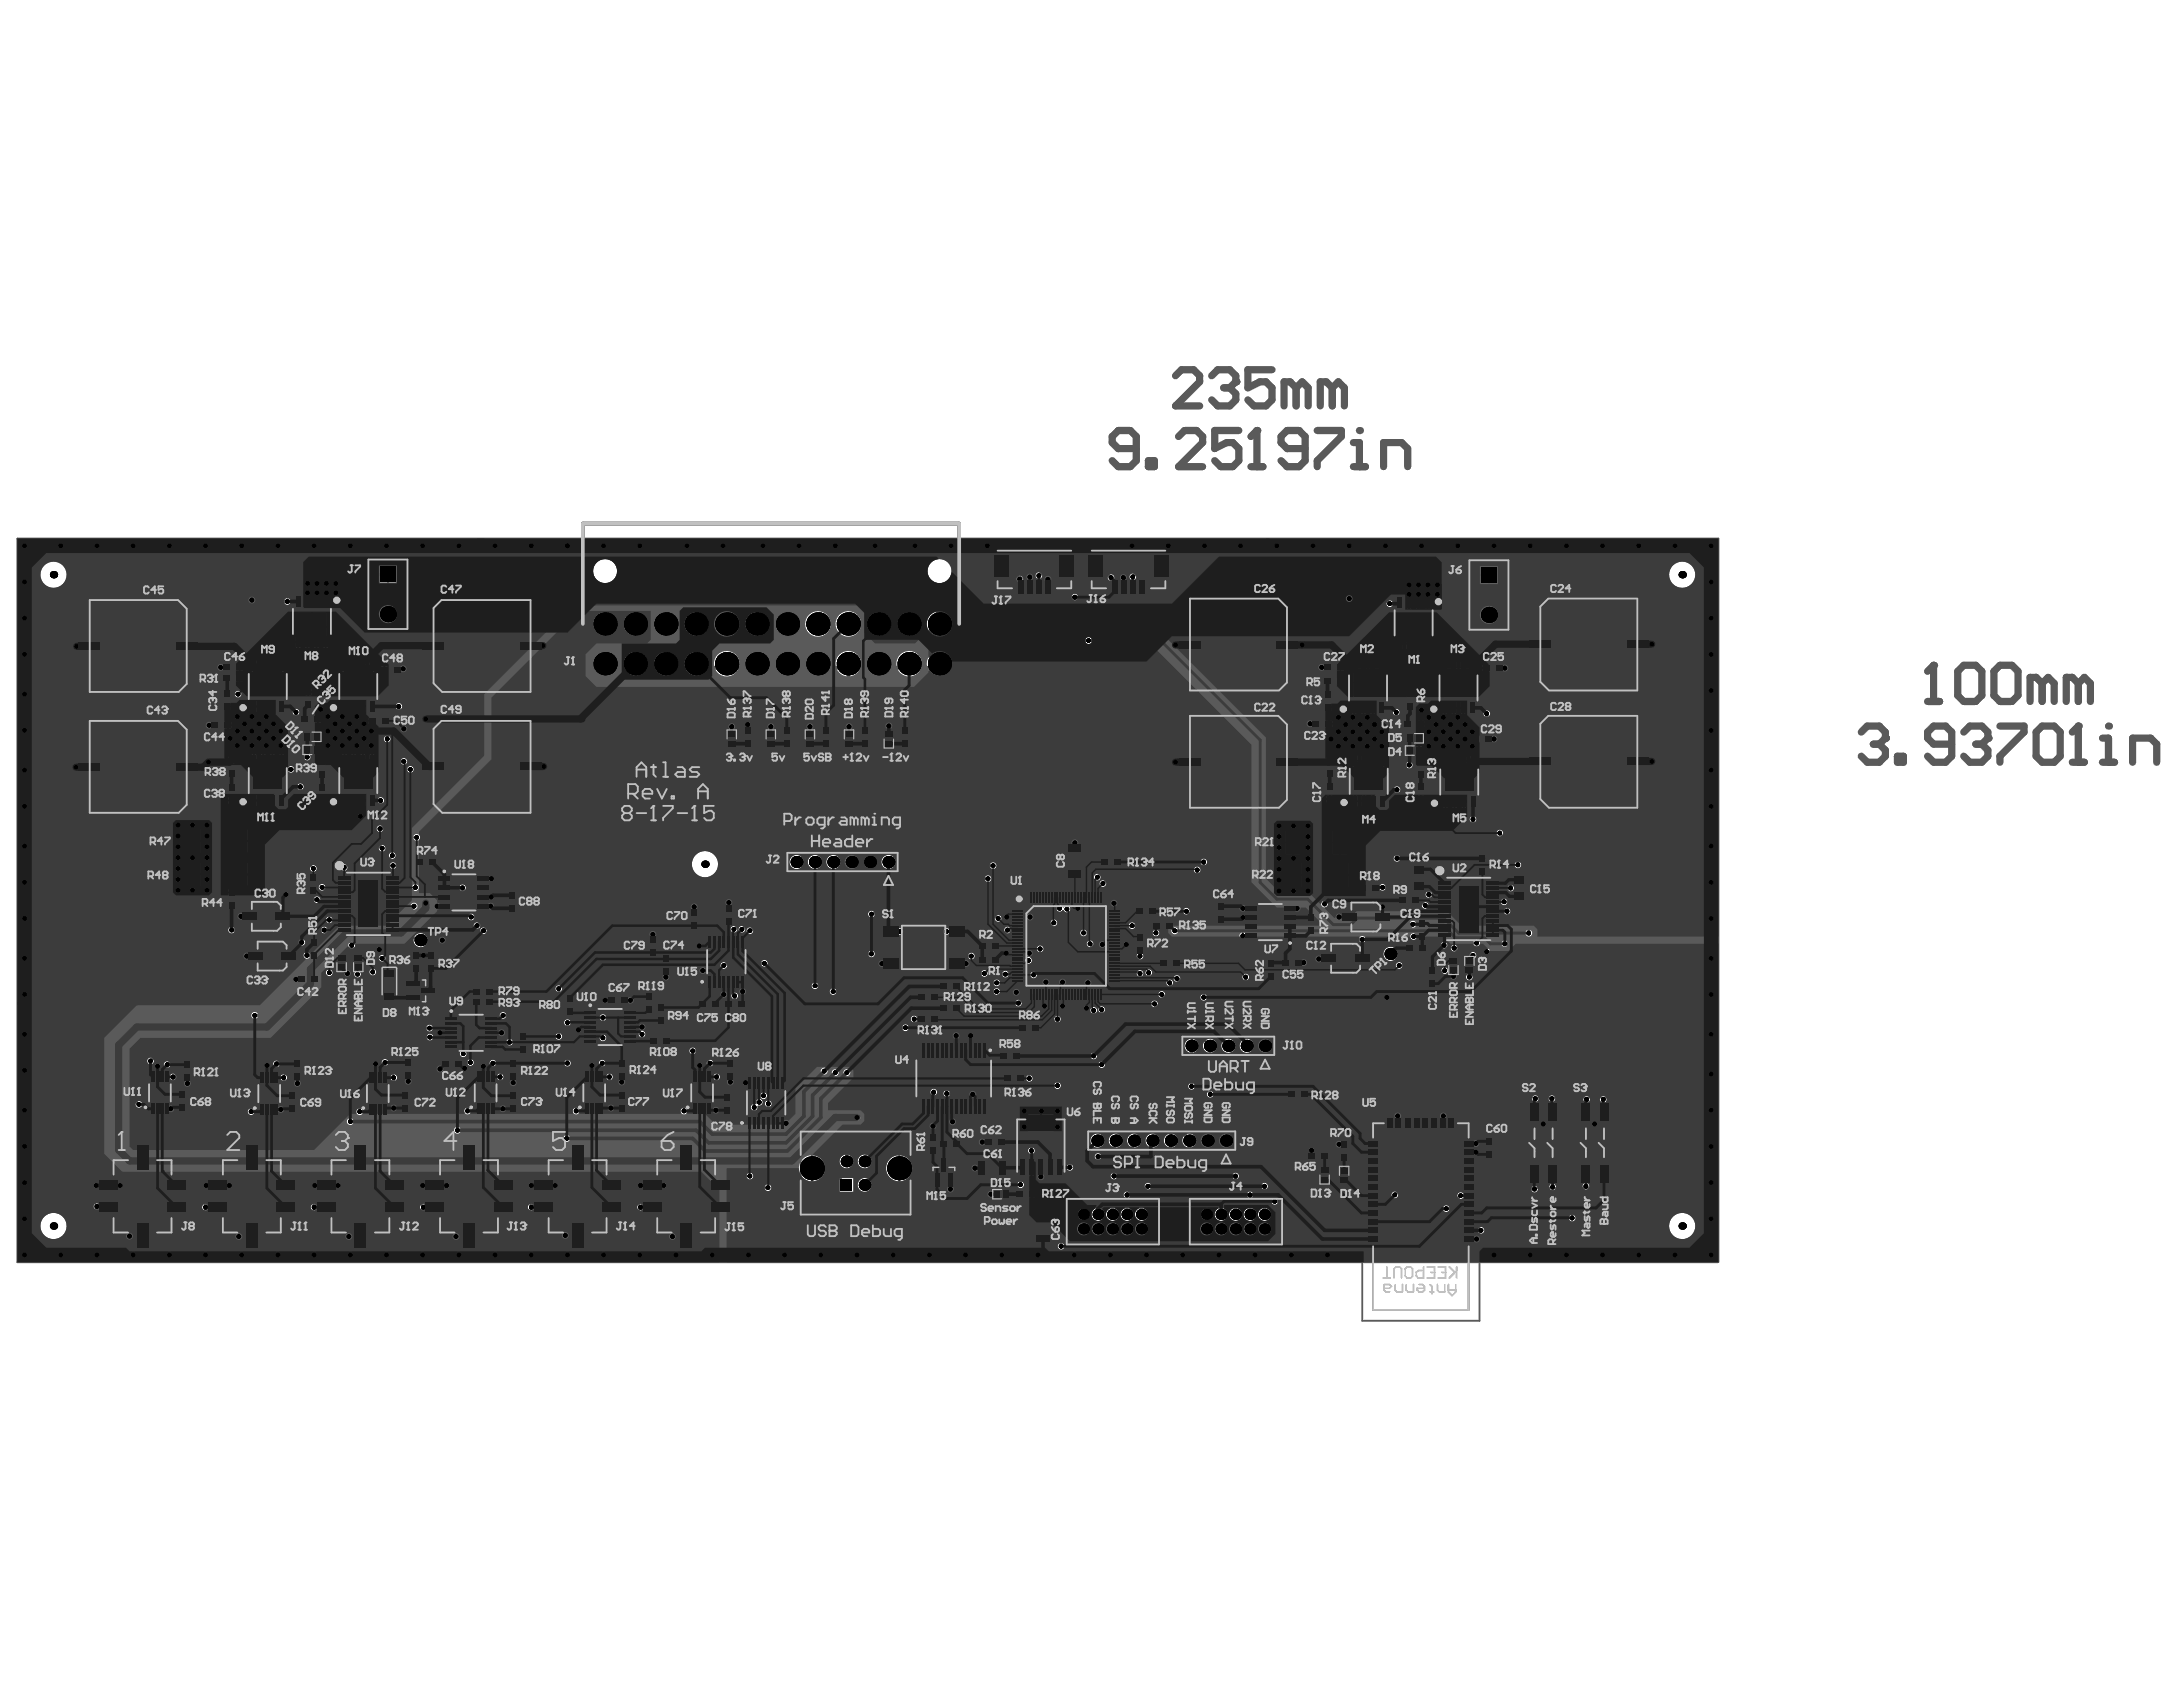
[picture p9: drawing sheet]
<svg xmlns="http://www.w3.org/2000/svg" width="279mm" height="216mm" viewBox="0 0 279 216" stroke-linecap="round" stroke-linejoin="round" font-family="sans-serif">
<g fill="none" stroke="#5a5a5a" stroke-width=".24">
<path d="M9.1 75.9h17.1v13.6h-17.1zM11.5 76.8h11.3l1.1 1.1v9.6l-1 1.1h-11.4zM37.5 76h4.9v7.2h-4.9zM37.5 76.7h4.9M46.8 71.4h5.7v10.2h-5.7zM53.2 75.9h17.1v13.6h-17.1zM55.5 77.8l1-1h11.4v11.8h-11.3l-1.1-1.2zM126.4 69.5h24v7.2h-24zM127.7 70.5h9.4v4.8h-9.4zM138.4 69.5v7.2M139.7 70.5h9.5v4.8h-9.5zM149.9 75.7h17.1v13.6h-17.1z"/>
<path d="M152.3 76.6h11.3l1.1 1.1v9.7l-1 1h-11.4zM178.5 76.2h4.9v7.1h-4.9zM178.5 76.9h4.9M187.7 71.5h5.7v10.2h-5.7zM194.8 75.7h17.2v13.6h-17.2zM197.1 77.6l1.1-1h11.4v11.8h-11.3l-1.2-1.1zM9.1 91.3h17.1v13.6h-17.1zM11.5 92.3h11.3l1.1 1.1v9.6l-1 1h-11.4zM17 98.2h1.4M17 82.7h1.4M17.7 82v1.4M17.7 97.5v1.4"/>
<path d="M31.8 84.2h4.9v7.2h-4.9zM31.8 96.3h4.9v7.1h-4.9zM31.8 90.7h4.9M31.8 84.9h4.9M31.8 97h4.9M37.5 82.5h4.9M43.4 84.2h4.9v7.2h-4.9zM43.4 96.3h4.9v7.1h-4.9zM43.4 90.7h4.9M43.4 84.9h4.9M43.4 97h4.9M53.2 91.3h17.1v13.6h-17.1z"/>
<path d="M55.5 93.3l1-1h11.4v11.7h-11.3l-1.1-1.1zM61 98.1h1.4M61 82.6h1.4M61.7 81.9v1.4M61.7 97.4v1.4M149.9 90.7h17.1v13.6h-17.1zM152.3 91.6h11.3l1.1 1.1v9.7l-1 1h-11.4zM157.8 97.5h1.4M157.8 82.5h1.4M158.5 81.8v1.4M158.5 96.8v1.4M172.7 84.4h4.8v7.2h-4.8z"/>
<path d="M172.7 90.9h4.8M172.7 85.1h4.8M172.8 96.4h4.8v7.1h-4.8zM172.8 97.1h4.8M178.5 82.7h4.9M184.2 84.4h4.9v7.2h-4.9zM184.2 90.9h4.9M184.2 85.1h4.9M184.3 96.5h4.9v7.1h-4.9zM184.3 97.1h4.9M194.8 90.7h17.2v13.6h-17.2zM197.1 92.6l1.1-1h11.4v11.8h-11.3l-1.2-1.1z"/>
<path d="M202.6 97.4h1.5M202.6 82.4h1.5M203.3 81.7v1.4M203.3 96.7v1.5M30.6 115h7v4.6h-7zM31.8 102.7h4.9M32.2 115.4h3.3l.4 .5v2.8l-.4 .4h-3.3zM33.4 117.3h1.4M34.1 116.6v1.4M42.1 110.8h10.1v9.8h-10.1zM43.4 102.7h4.9M44.4 111.7h5.5v8h-5.5z"/>
<path d="M55.9 111.9h7v4.6h-7zM56.5 111.9v4.6M58.7 114.2h1.4M59.4 113.5v1.4M62.2 111.9v4.6M90.3 119.5h5.3v7.2h-5.3zM100.8 109.1h14.1v2.4h-14.1zM112.9 118.2h10.6v6.1h-10.6zM115.4 118.5h5.6v5.5h-5.6zM129.3 113.9h14.3v14.3h-14.3zM130 114.6h12.9v12.9h-12.9zM159.1 115.7h7v4.6h-7z"/>
<path d="M159.7 115.7v4.6M161.9 118h1.4M162.6 117.3v1.4M165.4 115.7v4.6M171.3 115h7v4.7h-7zM172.8 102.8h4.8M173 115.5h3.2l.5 .5v2.7l-.5 .5h-3.2zM174.1 117.4h1.4M174.8 116.7v1.4M183 111.4h10v9.8h-10zM184.3 102.9h4.9M185.2 112.3h5.5v8h-5.5z"/>
<path d="M18.6 136.8h3.8v6.1h-3.8zM19.1 138.5h2.8v2.8h-2.8zM31.3 120h7v4.7h-7zM32.6 136.9h3.8v6.1h-3.8zM33 120.5h3.2l.5 .5v2.7l-.5 .5h-3.2zM33.1 138.6h2.7v2.7h-2.7zM34.1 122.4h1.4M34.8 121.7v1.4M46.5 136.9h3.8v6.1h-3.8zM47 138.6h2.7v2.7h-2.7zM57.3 129.9h6v4.6h-6zM60.3 136.8h3.8v6.1h-3.8z"/>
<path d="M60.8 138.5h2.7v2.8h-2.7zM74.2 136.8h3.8v6.1h-3.8zM74.7 138.5h2.7v2.8h-2.7zM75.1 129.1h6v4.7h-6zM88 136.8h3.8v6.1h-3.8zM88.5 138.5h2.7v2.8h-2.7zM90.5 120.1h4.9v6h-4.9zM95.4 137.5h5.3v7.3h-5.3zM95.6 138.2h4.9v5.9h-4.9zM117.3 133.1h9.5v9.8h-9.5zM117.3 134.4h9.5M151.3 132.7h11.8v2.3h-11.8z"/>
<path d="M168.7 120.3h7v4.7h-7zM170.4 120.8h3.2l.5 .4v2.8l-.5 .5h-3.2zM171.5 122.6h1.4M172.2 121.9v1.4M12.2 145.7h12.1v14.8h-12.1zM13.1 146.8h10.3l-.1 .1v12.6h-10.2v-.1zM26.2 145.7h12.1v14.8h-12.1zM27 146.8h10.4l-.1 .1v12.6h-10.2l-.1-.1zM40.1 145.7h12.1v14.8h-12.1zM40.9 146.8h10.4l-.1 .1v12.6h-10.2l-.1-.1zM54 145.7h12v14.8h-12zM54.8 146.8h10.4l-.1 .1v12.6h-10.2l-.1-.1z"/>
<path d="M67.9 145.7h12v14.8h-12zM68.7 146.8h10.4l-.1 .1v12.6h-10.2l-.1-.1zM81.8 145.7h12v14.8h-12zM82.6 146.8h10.4l-.1 .1v12.6h-10.2l-.1-.1zM102.5 144.8h14v10.6h-14zM103.9 145.2h11.2v9.9h-11.2zM117.3 141.6h9.5M130.2 142.4h6.1v8.3h-6.1zM130.2 150h6.1M130.2 143.3h6.1M136.5 153.4h11.8v5.9h-11.8zM139.3 144.8h18.8v2.4h-18.8z"/>
<path d="M152.3 153.4h11.8v5.9h-11.8zM174.4 142.4h15v26.6h-15zM175.7 143.8h12.3v23.8h-12.3zM194.8 140.5h5.3v11.5h-5.3zM194.8 142.3h5.3M200.1 150.2h-5.3M201.4 140.5h5.3v11.5h-5.3zM201.4 150.2h5.3M201.4 142.3h5.3"/>
<circle cx="17.7" cy="82.7" r="5.8"/>
<circle cx="17.7" cy="98.2" r="5.8"/>
<circle cx="61.7" cy="82.6" r="5.8"/>
<circle cx="61.7" cy="98.1" r="5.8"/>
<circle cx="158.5" cy="97.5" r="5.8"/>
<circle cx="158.5" cy="82.5" r="5.8"/>
<circle cx="203.4" cy="82.4" r="5.8"/>
<circle cx="203.4" cy="97.4" r="5.8"/>
<circle cx="34.1" cy="117.3" r="1.85"/>
<circle cx="174.8" cy="117.4" r="1.85"/>
<circle cx="34.8" cy="122.4" r="1.85"/>
<circle cx="172.2" cy="122.6" r="1.85"/>
</g>
<g fill="none" stroke="#5a5a5a" stroke-width=".13">
<path d="M33.6 73.5h3.2v3.6h-3.2zM33.8 74.7h2.8v1.3h-2.8zM34.7 75.3h1M35.2 74.9v.9M37.4 72.1h4.5v2h-4.5zM38.2 72.3h2.5v1.6h-2.5zM39.3 73.1h.3M39.5 72.9v.4M40.4 72.3v1.6M40.5 72.3v1.6M174.2 73.3h3.3v3.6h-3.3zM174.4 74.5h2.8v1.3h-2.8z"/>
<path d="M175.4 75.1h.9M175.8 74.7v.9M178.6 71.8h4.6v2h-4.6zM179.5 72h2.5v1.6h-2.5zM180.6 72.8h.3M180.7 72.6v.4M181.7 72v1.6M181.8 72v1.6M43.6 121.3h2.8v2.3h-2.8zM44.6 122.5h.9M45 122v.9M48.8 123.6h2.1v4.6h-2.1z"/>
<path d="M49.1 124.8h1.5v2.5h-1.5zM49.1 125h1.5M49.1 125.1h1.5M49.7 126.1h.3M49.8 125.9v.3M52 125.2h3.6v3.2h-3.6zM53.2 125.4h1.3v2.8h-1.3zM53.4 126.8h.9M53.8 126.3v1M179.2 124.2h3.3v3.6h-3.3zM179.5 125.3h2.7v1.3h-2.7zM180.4 126h.9"/>
<path d="M180.8 125.5v.9M183.5 126.1h4.5v2h-4.5zM184.3 126.3h2.5v1.5h-2.5zM185.4 127.1h.3M185.4 122h2.8v2.4h-2.8zM185.6 126.9v.4M186.3 123.2h.9M186.5 126.3v1.5M186.7 126.3v1.5M186.8 122.7v1M12.1 155.7h3.6v3.3h-3.6zM13.2 156h1.3v2.8h-1.3z"/>
<path d="M13.4 157.4h.9M13.9 156.9v.9M26.1 155.7h3.6v3.3h-3.6zM27.2 156h1.3v2.8h-1.3zM27.4 157.4h.9M27.9 156.9v.9M40.1 155.7h3.6v3.3h-3.6zM41.2 156h1.3v2.8h-1.3zM41.4 157.4h.9M41.9 156.9v.9M53.9 155.7h3.6v3.3h-3.6zM55 156h1.3v2.8h-1.3z"/>
<path d="M55.2 157.4h.9M55.7 156.9v.9M67.8 155.7h3.6v3.2h-3.6zM68.9 155.9h1.3v2.8h-1.3zM69.1 157.3h.9M69.6 156.8v.9M81.6 155.7h3.6v3.3h-3.6zM82.7 156h1.3v2.8h-1.3zM82.9 157.4h.9M83.4 156.9v.9M119.2 148.2h3.2v3.6h-3.2zM119.4 149.4h2.8v1.3h-2.8z"/>
<path d="M120.3 150h1M120.8 149.6v.9"/>
</g>
<path d="M74.6 67h48.2v20h-48.2zM122.7 67v18.5h-48.1" fill="none" stroke="#5a5a5a" stroke-width=".47"/>
<g fill="none" stroke="#5a5a5a" stroke-width=".19">
<path d="M33.8 74.7h2.8v1.3h-2.8zM174.4 74.5h2.8v1.3h-2.8zM44.3 121.5h1.5v1.9h-1.5zM53.2 125.4h1.3v2.8h-1.3zM179.5 125.3h2.7v1.3h-2.7zM186 122.3h1.5v1.8h-1.5zM13.2 156h1.3v2.8h-1.3zM27.2 156h1.3v2.8h-1.3zM41.2 156h1.3v2.8h-1.3zM55 156h1.3v2.8h-1.3zM68.9 155.9h1.3v2.8h-1.3zM82.7 156h1.3v2.8h-1.3z"/>
<path d="M119.4 149.4h2.8v1.3h-2.8z"/>
</g>
<path d="M150.5 48.1l.7-.8h1.6l.7 .8v.8l-3 3h3M155.1 48.1l.8-.8h1.5l.8 .8v.8" fill="none" stroke="#5a5a5a" stroke-width=".93"/>
<circle cx="158.2" cy="48.9" r=".46" fill="#5a5a5a"/>
<g fill="none" stroke="#5a5a5a" stroke-width=".93">
<path d="M145.4 57.4h-2.3l-.8-.8v-.7l.8-.8h1.6l.7 .8v3.1l-.7 .7h-1.6l-.8-.7M147 59h.8v.7h-.8zM150.8 55.9l.8-.8h1.6l.7 .8v.7l-3.1 3.1h3.1M156.6 49.6h.8M157.4 49.6l.8 .8v.8l-.8 .7h-1.5l-.8-.7M158.2 48.9l-.8 .7M158.6 55.1h-3.1v2.3l1.5-.8h.8l.8 .8v1.6l-.8 .7h-1.6l-.7-.7M160.1 59.7h1.5M160.9 55.1v4.6M162.8 47.3h-3.1v2.3l1.6-.7h.7l.8 .7v1.6l-.8 .7h-1.5l-.8-.7M165.9 49.6l-.8-.7h-.8v3M165.9 49.6v2.3"/>
<path d="M165.9 49.6l.8-.7 .7 .7v2.3M170.5 49.6l-.8-.7h-.7v3M170.5 49.6v2.3M170.5 49.6l.8-.7 .8 .7v2.3"/>
</g>
<circle cx="160.9" cy="55.1" r=".46" fill="#5a5a5a"/>
<path d="M160.9 55.1l-.8 .8M167 57.4h-2.3l-.7-.8v-.7l.7-.8h1.6l.7 .8v3.1l-.7 .7h-1.6l-.7-.7M168.6 55.1h3.1v.8l-3.1 3.1v.7M173.2 59.7h1.6M173.2 56.6h.8v3.1" fill="none" stroke="#5a5a5a" stroke-width=".93"/>
<circle cx="174" cy="55.1" r=".46" fill="#5a5a5a"/>
<path d="M177.1 59.7v-3.1h2.3l.8 .8v2.3M246.7 89.8h1.6M247.5 85.1v4.7" fill="none" stroke="#5a5a5a" stroke-width=".93"/>
<circle cx="247.5" cy="85.1" r=".46" fill="#5a5a5a"/>
<path d="M238.2 93.7l.8-.8h1.5l.8 .8v.8M247.5 85.1l-.8 .8M250.6 85.9l.7-.8h1.6l.8 .8v3.1l-.8 .8h-1.6l-.7-.8zM255.2 85.9l.8-.8h1.5l.8 .8v3.1l-.8 .8h-1.5l-.8-.8zM261.4 87.5l-.8-.8h-.8v3.1M261.4 87.5v2.3M261.4 87.5l.7-.8 .8 .8v2.3M266 87.5l-.8-.8h-.7v3.1M266 87.5v2.3M266 87.5l.8-.8 .7 .8v2.3" fill="none" stroke="#5a5a5a" stroke-width=".93"/>
<circle cx="241.3" cy="94.5" r=".46" fill="#5a5a5a"/>
<path d="M239.8 95.2h.7M240.5 95.2l.8 .8v.8l-.8 .8h-1.5l-.8-.8M241.3 94.5l-.8 .7M242.8 96.8h.8v.8h-.8zM249.8 95.2h-2.3l-.8-.7v-.8l.8-.8h1.5l.8 .8v3.1l-.8 .8h-1.5l-.8-.8M251.3 93.7l.8-.8h1.6l.7 .8v.8" fill="none" stroke="#5a5a5a" stroke-width=".93"/>
<circle cx="254.4" cy="94.5" r=".46" fill="#5a5a5a"/>
<path d="M252.9 95.2h.8M253.7 95.2l.7 .8v.8l-.7 .8h-1.6l-.8-.8M254.4 94.5l-.7 .7M256 92.9h3.1v.8l-3.1 3.1v.8M260.6 93.7l.8-.8h1.5l.8 .8v3.1l-.8 .8h-1.5l-.8-.8zM265.2 97.6h1.6M266 92.9v4.7" fill="none" stroke="#5a5a5a" stroke-width=".93"/>
<circle cx="266" cy="92.9" r=".46" fill="#5a5a5a"/>
<path d="M266 92.9l-.8 .8M269.1 97.6h1.5M269.1 94.5h.8v3.1" fill="none" stroke="#5a5a5a" stroke-width=".93"/>
<circle cx="269.9" cy="92.9" r=".46" fill="#5a5a5a"/>
<path d="M272.9 97.6v-3.1h2.4l.7 .7v2.4" fill="none" stroke="#5a5a5a" stroke-width=".93"/>
<path d="M2.2 68.9h217.7v92.6h-217.7z" fill="none" stroke="#5a5a5a" stroke-width=".24"/>
<g fill="none" stroke="#8c8c8c" stroke-width=".19">
<path d="M33.8 75.5v.5h.8M36.6 75.5v.5h-.7M38.2 72.2h3.4l.1 .1v1.6l-.1 .1h-3.4M174.4 75.4v.4h.8M177.2 75.4v.4h-.7M179.5 71.9h3.4l.1 .1v1.6l-.1 .1h-3.4M44.8 123.4h.5M44.8 121.5h.5M179.5 126.2v.4h.7M182.2 126.2v.4h-.7M184.3 126.2h3.4h.1v1.7l-.1 .1h-3.4M186.5 124.1h.5"/>
<path d="M186.5 122.3h.5M13.2 158v.8h.5M13.7 156h-.5v.7M27.2 158v.8h.4M27.6 156h-.4v.7M41.2 158v.8h.4M41.6 156h-.4v.7M55 158v.8h.4M55.4 156h-.4v.7M68.9 157.9v.8h.4M69.3 155.9h-.4v.7M82.7 158v.8h.4"/>
<path d="M83.1 156h-.4v.7"/>
</g>
<g fill="none" stroke="#8c8c8c" stroke-width=".24">
<path d="M28.3 75.2h.4l.2-.1v-.2l-.2-.1h-.3l-.1 .1v.6l.1 .2h.3l.2-.2M29.8 74.9l-.1-.1h-.3l-.2 .1v.2l.6 .6h-.6M30.4 75.4l-.3 .3M30.8 75.4h-.5l-.2-.2v-.3l.2-.1h.5v.9M34.8 78.1l-.1-.2h-.3l-.2 .2v.1l.6 .6h-.6M35.1 78.1l.2-.2h.3l.2 .2v.6l-.2 .1h-.3l-.2-.1zM35.4 78.5l-.3 .3M39.5 70.4h-.7v.2l.7 .6v.1M39.9 70.4h.5v.9h-.5l-.1-.1v-.6zM125.2 72.3h.6l-.5-.4v.9M126.1 72.3h.6l-.5-.4v.9M127.2 72.8h.3"/>
<path d="M127.3 71.9h.1M127.3 71.9l.2 .1M127.3 71.9v.9M128.1 72.5l-.3 .3M128.4 72.5h-.5l-.1-.2v-.3l.1-.1h.5v.9M130 74.4h.3M130.2 73.5h.1M130.2 73.5v.9M130.2 73.5l.1 .2M130.7 74h.4l.2-.2v-.1l-.2-.2h-.3l-.1 .2v.6l.1 .1h.3l.2-.1M131.6 73.7l.1-.2h.3l.2 .2v.6l-.2 .1h-.3l-.1-.1M135.1 72.3l-.2-.1h-.3l-.1 .1v.2l.6 .6h-.6"/>
<path d="M135.4 72.6h.4l.2-.1v-.2l-.2-.1h-.3l-.1 .1v.6l.1 .2h.3l.2-.2M136.3 72.3l.2-.1h.3l.1 .1v.6l-.1 .2h-.3l-.2-.2M139.1 74.6h1v-.5l-.2-.1h-.3l-.1 .1v.5M139.1 73.5h1M139.1 74l.4 .3M139.1 73.3v.3M139.6 71.5l-.1-.2h-.2l-.2 .2v.3l.2 .1M139.6 72.3v.6l.5-.5h-1M139.6 71.5v.1M139.8 71.3h.1M139.8 71.3h.1l.2 .2v.3l-.2 .1M139.8 71.3l-.2 .2"/>
<path d="M140.1 73.5h.1M140.1 73.5l-.2 .1M143.1 70.7l.1-.2h.3l.2 .2v.6l-.2 .2h-.3l-.1-.2zM144 71h.5l.1-.2v-.1l-.1-.2h-.4l-.1 .2v.6l.1 .2h.4l.1-.2M144.9 70.7l.2-.2h.3l.1 .2v.6l-.1 .2h-.3l-.2-.2M145.3 76.1h.5l.1-.2v-.2l-.1-.1h-.4l-.1 .1v.7l.1 .1h.4l.1-.1M146.4 76.1l-.2-.2v-.2l.2-.1h.3l.1 .1v.2l-.1 .2M146.4 76.1l-.2 .1v.2l.2 .1h.3l.1-.1v-.2l-.1-.1M146.4 76.1h.3M147.1 75.7l.2-.1h.3l.2 .1v.7l-.2 .1h-.3l-.2-.1M169.9 74.9h.1M169.9 74.9l.2 .1"/>
<path d="M170.1 75l-.2 .2v.1l.2 .2h.3l.2-.2M170.1 75h.1M170.6 74.7l-.2-.1h-.3l-.2 .1v.2M171.2 75.2l-.3 .3M171.5 75.2h-.5l-.1-.2v-.3l.1-.1h.5v.9M175.2 72.4h.4M175.4 71.5h.1M175.4 71.5v.9M175.4 71.5l.2 .2M175.9 71.7l.1-.2h.3l.2 .2v.6l-.2 .1h-.3l-.1-.1zM176.2 72.1l-.3 .3M181.7 71.1h.3"/>
<path d="M181.9 70.1h.1M181.9 70.1v1M181.9 70.1l.1 .2M182.3 70.3l.2-.2h.5v1h-.5l-.2-.2zM39 94.2h.9v-.5l-.1-.1h-.3l-.2 .1v.5M39 93.6l.3 .3M39.5 92.8l-.2-.1h-.1l-.2 .1v.3l.2 .2M39.5 91.9v.1M39.5 92.8v.2M39.5 91.9l-.2-.2h-.1l-.2 .2v.3l.2 .2M39.6 92.7h.1M39.6 91.7h.1"/>
<path d="M39.6 91.7h.2l.1 .2v.3l-.1 .2M39.6 92.7h.2l.1 .1v.3l-.1 .2M39.6 92.7l-.1 .1M39.6 91.7l-.1 .2M47.6 90.7h.6l-.5-.5v.9M48.5 90.5h.1M48.5 90.5l.1 .2M48.6 90.7l-.1 .1v.2l.1 .1h.3l.2-.1M48.6 90.7h.2M49.1 90.4l-.2-.2h-.3l-.1 .2v.1M49.7 90.8l-.3 .3M50 90.8h-.4l-.2-.1v-.3l.2-.2h.4v.9"/>
<path d="M108.9 88.6l-.2-.3h-.5l-.2 .3v.2l.9 1h-.9M109.4 89.1h.9l-.7-.8v1.5M111 89.8h.5M111.3 88.3h.1M111.3 88.3l.2 .3M111.3 88.3v1.5M112.5 89.3l-.5 .5M112.9 89.3h-.7l-.2-.2v-.5l.2-.3h.7v1.5M179.8 93.9h.9v-.4l-.1-.2h-.3l-.2 .2v.4M179.8 93h.2l.6-.6h.1v.6M179.8 93.3l.3 .3M191.5 93.6h.9v-.4l-.1-.2h-.3l-.2 .2v.4"/>
<path d="M191.5 93l.3 .3M192 92.3l.1-.2h.2l.1 .2v.3l-.1 .1h-.2l-.1-.1M192 92.3l-.2-.2h-.2l-.1 .2v.3l.1 .1h.2l.2-.1M192 92.3v.3M26.5 101.2h.1M26.5 101.2l.2 .1M26.7 101.3l-.2 .2v.1l.2 .2h.3l.1-.2M26.7 101.3h.1M27.1 101l-.1-.1h-.3l-.2 .1v.2M27.4 100.9h.7v.4l-.3-.1h-.2l-.2 .1v.3l.2 .2h.3l.2-.2M28.7 101.5l-.3 .3M29 101.5h-.5l-.1-.2v-.3l.1-.1h.5v.9"/>
<path d="M34.5 117.7h.3M34.7 116.8h.1M34.7 104.5l.1-.1h.3l.2 .1v.7l-.2 .1h-.3l-.1-.1zM34.7 116.8v.9M34.7 116.8l.1 .2M35.1 117.1h.1M35.1 117.1l.2 .2M35.3 117.3l-.2 .1v.2l.2 .1h.3l.2-.1M35.3 117.3h.1M35.6 104.9h.6l-.4-.5v.9M35.8 117l-.2-.2h-.3l-.2 .2v.1M36.1 117l.1-.2h.3l.2 .2v.6l-.2 .1h-.3l-.1-.1"/>
<path d="M36.8 105l-.3 .3M37.1 105h-.4l-.2-.1v-.4l.2-.1h.4v.9M37.6 115.5h.9v-.5l-.1-.1h-.3l-.2 .1v.5M37.6 113.2l.2-.2h.6l.1 .2v.3l-.1 .2h-.6l-.2-.2zM37.6 114.9l.3 .3M38.1 114.1l-.2-.1h-.1l-.2 .1v.3l.2 .2M38.1 114.1v.2M38.2 114h.1M38.2 114h.2l.1 .1v.3l-.1 .2M38.2 114l-.1 .1M38.6 118.4l-.1-.1h-.3l-.2 .1v.2l.6 .6h-.6M38.9 118.7h.7l-.5-.4v.9"/>
<path d="M40.2 118.9l-.3 .3M40.5 118.9h-.5l-.1-.2v-.3l.1-.1h.5v.9M42.6 116.2h.5l.2-.1v-.2l-.2-.1h-.3l-.2 .1v.7l.2 .1h.3l.2-.1M43.6 116.2h.6l-.5-.4v.9M43.9 112.2h.2l.6-.6h.1v.6M44.1 113.4l-.2 .2v.3l.2 .1h.6l.1-.1v-.3l-.1-.2M44.4 112.6l-.2-.1h-.1l-.2 .1v.3l.2 .2M44.4 112.6v.2M44.5 112.5h.1M44.5 112.5h.2l.1 .1v.3l-.1 .2M44.5 112.5l-.1 .1M44.8 116.4l-.3 .3"/>
<path d="M45.1 116.4h-.5l-.1-.2v-.3l.1-.1h.5v.9M45.6 119.2h.6v.5l-.4-.2-.2 .2v.3l.2 .1h.3l.1-.1M46.5 119.7h.7l-.5-.5v.9M47.8 119.8l-.3 .3M48.1 119.8h-.5l-.1-.1v-.3l.1-.2h.5v.9M48.5 115.4h.3M48.7 114.5h.1M48.7 114.5v.9M48.7 114.5l.1 .1M49.1 115h.6l-.4-.5v.9M49.8 119.8l.1-.1h.5v.3l-.2 .1h-.3l-.1-.1zM49.8 119.2l.6 .5"/>
<path d="M50.1 114.6l.1-.1h.3l.2 .1v.7l-.2 .1h-.3l-.1-.1M50.7 119.7h.6l-.4-.5v.9M50.8 104.9h.3M51 104h.1M51 104v.9M51 104l.1 .2M51.4 104.5h.7l-.5-.5v.9M51.9 119.8l-.3 .3M52.2 119.8h-.4l-.2-.1v-.3l.2-.2h.4v.9M52.7 104.6l-.3 .3M53 104.6h-.5l-.1-.1v-.3l.1-.2h.5v.9M53.3 112.8l.2-.2h.4v.3l-.1 .2h-.3l-.2-.2z"/>
<path d="M53.3 112.2l.6 .4M54.2 112.5h.1M54.2 112.5l.2 .1M54.4 112.6l-.2 .2v.1l.2 .2h.3l.1-.2M54.4 112.6h.1M54.8 112.3l-.1-.1h-.3l-.2 .1v.2M55.1 112.3l.2-.1h.3l.2 .1v.6l-.2 .2h-.3l-.2-.2M55.5 117h.1M55.5 117l.2 .2M55.7 117.2h.1M55.7 117.2l-.2 .1v.2l.2 .1h.3l.1-.1M56.1 116.9l-.1-.2h-.3l-.2 .2v.1"/>
<path d="M56.4 117.2h.7l-.5-.5v.9M57.7 117.3l-.3 .3M58 117.3h-.5l-.1-.1v-.3l.1-.2h.5v.9M60.9 118.7h.1M60.9 118.7l.1 .1M61 118.8l-.1 .2v.1l.1 .2h.4l.1-.2M61 118.8h.2M61.5 118.5l-.1-.1h-.4l-.1 .1v.2M61.8 119l.2-.2h.4v.3l-.1 .2h-.3l-.2-.2zM61.8 118.4l.6 .4M63.1 119l-.4 .3M63.4 119h-.5l-.2-.2v-.3l.2-.1h.5v.9"/>
<path d="M114.6 115.4l.2-.1h.4v.3l-.1 .1h-.3l-.2-.1zM114.6 114.8l.6 .5M115.6 114.8h.6v.5l-.3-.2h-.2l-.1 .2v.3l.1 .1h.3l.2-.1M116.8 115.4l-.3 .3M117.1 115.4h-.5l-.1-.1v-.4l.1-.1h.5v.9M118.5 112.3h.1M118.5 112.3l.1 .1M118.6 112.4l-.1 .2v.2l.1 .1h.4l.1-.1M118.6 112.4h.2M119.1 112.1l-.1-.1h-.4l-.1 .1v.2M119.2 110.5l-.2-.2h-.3l-.1 .2v.1l.6 .6h-.6M119.3 115.6l.1-.2h.3l.2 .2v.6l-.2 .1h-.3l-.1-.1z"/>
<path d="M119.3 117.6h.6v.5l-.3-.2h-.2l-.1 .2v.3l.1 .2h.3l.2-.2M119.3 114.1h.6l-.5-.4v.9M119.4 112.3h.1M119.4 112.3l.2 .1M119.5 110.6h.1M119.5 110.6l.2 .2M119.6 112.4l-.2 .2v.2l.2 .1h.3l.1-.1M119.6 112.4h.1M119.7 110.8l-.2 .1v.2l.2 .1h.3l.1-.1M119.7 110.8h.1M120 112.1l-.1-.1h-.3l-.2 .1v.2M120.1 110.5l-.1-.2h-.3l-.2 .2v.1"/>
<path d="M120.2 115.4h.6v.5l-.3-.2h-.2l-.1 .2v.3l.1 .1h.3l.2-.1M120.3 118.1l-.1-.2v-.1l.1-.2h.3l.2 .2v.1l-.2 .2M120.3 118.1l-.1 .2v.1l.1 .2h.3l.2-.2v-.1l-.2-.2M120.3 118.1h.3M120.5 112.9h.3M120.6 111.2h.3M120.6 112h.1M120.6 112l.2 .1M120.6 112v.9M120.7 110.3h.1M120.7 110.3l.2 .2M120.7 110.3v.9"/>
<path d="M120.8 113.8l-.2-.1h-.3l-.1 .1v.2l.6 .6h-.6M121.4 114.3l-.3 .3M121.4 116l-.3 .3M121.4 112.6l-.3 .3M121.4 118.3l-.3 .3M121.5 110.9l-.3 .3M121.7 116h-.4l-.2-.1v-.3l.2-.2h.4v.9M121.7 114.3h-.4l-.2-.2v-.3l.2-.1h.4v.9M121.7 118.3h-.4l-.2-.2v-.3l.2-.2h.4v1M121.7 112.6h-.4l-.2-.2v-.3l.2-.1h.4v.9M121.8 110.9h-.4l-.2-.1v-.3l.2-.2h.4v.9M130.1 115.3h-.6v.2l.6 .6v.1"/>
<path d="M130.3 119.9h.1M130.3 119.9v.9M130.3 119.9l.1 .1M130.4 115.5l.1-.2h.3l.2 .2v.6l-.2 .1h-.3l-.1-.1M138.9 113.5h.6v.4l-.3-.1h-.1l-.2 .1v.3l.2 .2h.3l.1-.2M139.8 113.6l.2-.1h.3l.1 .1v.6l-.1 .2h-.3l-.2-.2M142 119.3h.6l-.5-.5v1M142.9 119l.1-.2h.3l.2 .2v.6l-.2 .2h-.3l-.1-.2M145 117.5h.4M145.2 116.5h.1M145.2 116.5v1M145.2 116.5l.2 .2"/>
<path d="M146.3 116.5h-.6v.2l.6 .6v.2M146.9 117.1l-.3 .4M147.2 117.1h-.5l-.1-.1v-.3l.1-.2h.5v1M164.4 117h.1M164.4 117l.1 .2M164.5 117.2h.2M164.5 117.2l-.1 .1v.2l.1 .1h.3l.2-.1M165 116.9l-.2-.2h-.3l-.1 .2v.1M165.9 116.9l-.1-.2h-.3l-.2 .2v.1l.6 .6h-.6M166.5 117.3l-.3 .3M166.8 117.3h-.4l-.2-.1v-.3l.2-.2h.4v.9M171.4 119.1h.3"/>
<path d="M171.6 118.2h.1M171.6 118.2v.9M171.6 118.2l.1 .1M172.2 119.1h.3M172.3 118.2h.1M172.3 118.2v.9M172.3 118.2l.2 .1M172.8 118.3l.2-.1h.3l.1 .1v.7l-.1 .1h-.3l-.2-.1M174 100h-.6v.2l.6 .6v.2M174.2 114.2l.1-.2h.3l.2 .2v.6l-.2 .2h-.3l-.1-.2zM174.2 112h.6l-.4-.5v.9M174.9 100.2l-.1-.2h-.4l-.1 .2v.1l.6 .7h-.6"/>
<path d="M175.2 115h.4M175.4 114h.1M175.4 114v1M175.4 114l.2 .2M175.4 112.1l-.3 .3M175.5 100.7l-.3 .3M175.7 112.1h-.4l-.2-.1v-.3l.2-.2h.4v.9M175.8 100.7h-.4l-.2-.2v-.3l.2-.2h.4v1M175.9 114.2l.1-.2h.3l.2 .2v.6l-.2 .2h-.3l-.1-.2M178.5 118.9l.5 .5-.3 .3-.3-.4h-.2l-.2 .2v.2l.2 .2h.2M182.2 117.9h.5l.1-.1v-.2l-.1-.1h-.3l-.2 .1v.6l.2 .2h.3l.1-.2M183.3 118.4h.3"/>
<path d="M183.5 117.5h.1M183.5 117.5v.9M183.5 117.5l.1 .1M184.2 118.1l-.3 .3M184.5 118.1h-.4l-.2-.2v-.3l.2-.1h.4v.9M185.3 104.6h.6v.4l-.3-.1h-.2l-.1 .1v.3l.1 .2h.3l.2-.2M186.4 105.5h.3M186.5 104.6h.1M186.5 104.6v.9M186.5 104.6l.2 .1M187.3 105.2l-.3 .3M187.6 105.2h-.5l-.1-.2v-.3l.1-.1h.5v.9"/>
<path d="M189.9 114.5l.1-.2h.3l.2 .2v.6l-.2 .2h-.3l-.1-.2zM189.9 119l.2-.2h.3l.2 .2v.6l-.2 .2h-.3l-.2-.2zM191.4 114.5l-.2-.2h-.3l-.1 .2v.1l.6 .7h-.6M191.5 119l-.2-.2h-.3l-.1 .2v.1l.6 .7h-.6M191.7 114.5l.2-.2h.3l.1 .2v.6l-.1 .2h-.3l-.2-.2M192.1 119.5l-.3 .3M192.4 119.5h-.4l-.2-.2v-.3l.2-.2h.4v1M194.2 116.2h-.6v.2l.6 .6v.1M194.7 117.1h.3M194.8 116.2h.1M194.8 116.2l.2 .2M194.8 116.2v.9"/>
<path d="M195.6 116.8l-.3 .3M195.9 116.8h-.4l-.2-.1v-.3l.2-.2h.4v.9M13.6 137.9h.7v.5l-.5-.2-.2 .2v.3l.2 .1h.3l.2-.1M14.3 139.6h-.7v.1l.7 .7v.1M15.2 137.9h-.6v.2l.6 .6v.1M15.2 139.6h-.6v.1l.6 .7v.1M15.8 138.5l-.3 .3M16.1 138.5h-.4l-.2-.1v-.3l.2-.2h.4v.9M28.7 138.9h.1M28.7 138.9l.2 .1M28.9 139l-.2 .2v.1l.2 .2h.3l.2-.2M28.9 139h.2"/>
<path d="M29.4 138.7l-.2-.1h-.3l-.2 .1v.2M29.8 139l-.1-.1v-.2l.1-.1h.3l.2 .1v.2l-.2 .1M29.8 139l-.1 .2v.1l.1 .2h.3l.2-.2v-.1l-.2-.2M29.8 139h.3M30.9 139.2l-.3 .3M31.2 139.2h-.4l-.2-.2v-.3l.2-.1h.4v.9M35.2 121.9l-.2-.2h-.3l-.1 .2v.1l.6 .6h-.6M35.5 122h.1M35.5 122l.2 .2M35.7 122.2h.1M35.7 122.2l-.2 .1v.2l.2 .1h.3l.1-.1M36.1 121.9l-.1-.2h-.3l-.2 .2v.1"/>
<path d="M36.4 121.9l.2-.2h.3l.2 .2v.6l-.2 .1h-.3l-.2-.1M38.4 123.3h.4l.1 .1v.7l-.1 .1h-.4l-.1-.1v-.7zM39.2 123.7h.6l-.4-.4v.9M40.1 123.4l.2-.1h.3l.2 .1v.7l-.2 .1h-.3l-.2-.1M41.6 127.5h.9v-.4l-.1-.2h-.3l-.2 .2v.4M41.6 126.9l.3 .3M42.1 125.1v.6l.4-.5h-.9M42.2 139.4h.3M42.3 138.5h.1M42.3 138.5v.9M42.3 138.5l.2 .1M42.5 126v.6h-.4l.1-.4-.1-.2h-.4l-.1 .2v.3l.1 .1"/>
<path d="M42.8 138.6l.2-.1h.3l.1 .1v.6l-.1 .2h-.3l-.2-.2zM43.8 125.6h.6l-.4-.5v1M43.9 139.4h.3M44 138.5h.1M44 138.5l.2 .1M44 138.5v.9M44.8 139.1l-.3 .3M44.9 126.1h.3M45.1 125.1h.1M45.1 125.1v1M45.1 125.1l.1 .2M45.1 139.1h-.5l-.1-.2v-.3l.1-.1h.5v.9"/>
<path d="M45.5 126.1v-1l.3 .3 .3-.3v1M49.5 123.7l-.2-.1h-.3l-.2 .1v.2l.7 .6h-.7M49.8 123.6h.6v.4l-.3-.1h-.2l-.1 .1v.3l.1 .2h.3l.2-.2M51 124.2l-.3 .3M51.3 124.2h-.4l-.2-.2v-.3l.2-.1h.4v.9M55.6 135h-.6v.2l.6 .6v.2M56.1 136h.3M56.2 135h.1M56.2 135l.2 .2M56.2 135v1M56.3 138.5l.6 .4M56.3 139.1l.1-.2h.5v.3l-.2 .2h-.3l-.1-.2z"/>
<path d="M56.8 136h.4M57 135h.1M57 135l.2 .2M57 135v1M57.5 121.2h-.6v.2l.6 .6v.2M57.8 135.7l-.3 .3M57.8 138.5h-.6v.1l.6 .6v.2M57.8 121.2h.7v.5l-.4-.1h-.1l-.2 .1v.3l.2 .2h.3l.2-.2M57.9 130.3l.2-.2h.3l.1 .2v.6l-.1 .2h-.3l-.2-.2zM58.1 135.7h-.5l-.1-.2v-.3l.1-.2h.5v1M58.4 139.1l-.3 .3M58.7 139.1h-.4l-.2-.2v-.3l.2-.1h.4v.9"/>
<path d="M58.8 121.4l.1-.2h.3l.2 .2v.6l-.2 .2h-.3l-.1-.2M59.4 130.3l-.1-.2h-.3l-.2 .2v.1l.6 .7h-.6M59.9 131.1h.3M60.1 130.1h.1M60.1 130.1l.1 .2M60.1 130.1v1M60.8 130.8l-.3 .3M61.1 130.8h-.4l-.2-.2v-.3l.2-.2h.4v1M62.5 134.1h.3M62.7 133.2h.1M62.7 133.2v.9M62.7 133.2l.1 .1"/>
<path d="M62.9 128.8l-.2-.1v-.2l.2-.1h.3l.2 .1v.2l-.2 .1M62.9 128.8l-.2 .2v.1l.2 .2h.3l.2-.2v-.1l-.2-.2M62.9 128.8h.3M63.3 133.7l-.2-.2v-.2l.2-.1h.3l.1 .1v.2l-.1 .2M63.3 133.7l-.2 .1v.2l.2 .1h.3l.1-.1v-.2l-.1-.1M63.3 133.7h.3M63.8 129.3h.3M64 128.4h.1M64 128.4v.9M64 128.4l.1 .1M64 133.3l.2-.1h.3l.2 .1v.7l-.2 .1h-.3l-.2-.1M64.6 129.3h.3"/>
<path d="M64.7 128.4h.1M64.7 128.4l.2 .1M64.7 128.4v.9M65.5 129l-.3 .3M65.8 129h-.4l-.2-.2v-.3l.2-.1h.4v.9M70.1 138.9h.6l-.5-.4v.9M71.1 138.9l-.1-.1v-.2l.1-.1h.4l.1 .1v.2l-.1 .1M71.1 138.9l-.1 .2v.1l.1 .2h.4l.1-.2v-.1l-.1-.2M71.1 138.9h.4M72.2 139.1l-.3 .3M72.5 139.1h-.4l-.2-.2v-.3l.2-.1h.4v.9M83.8 138.7l-.1-.1h-.4l-.1 .1v.2l.6 .6h-.6"/>
<path d="M84.1 138.7l.2-.1h.3l.1 .1v.6l-.1 .2h-.3l-.2-.2zM85.2 139.5h.3M85.3 123.3l.1-.1h.5v.3l-.2 .2h-.3l-.1-.2zM85.3 122.7l.6 .5M85.4 138.6h.1M85.4 138.6v.9M85.4 138.6l.1 .1M86.1 139.2l-.3 .3M86.4 139.2h-.4l-.2-.2v-.3l.2-.1h.4v.9M86.8 122.7h-.6v.2l.6 .6v.2M87.1 122.9l.2-.2h.3l.1 .2v.6l-.1 .2h-.3l-.2-.2M101.4 139.2v.7h-.4l.1-.3v-.2l-.1-.2h-.3l-.2 .2v.3l.2 .2"/>
<path d="M119.4 121.5h.3M119.6 120.6h.1M119.6 120.6v.9M119.6 120.6l.1 .1M120.2 121.5h.3M120.3 120.6h.1M120.3 120.6v.9M120.3 120.6l.2 .1M121 121.5h.3M121.1 120.6h.1M121.1 120.6l.2 .1M121.1 120.6v.9"/>
<path d="M121.4 136.6h.6l-.5-.4v.9M121.9 121.2l-.3 .3M122.2 121.2h-.5l-.1-.2v-.3l.1-.1h.5v.9M122.3 136.2h.6v.4l-.3-.1h-.1l-.2 .1v.3l.2 .2h.3l.1-.2M122.4 126.2l-.2-.1v-.2l.2-.1h.3l.1 .1v.2l-.1 .1M122.4 126.2l-.2 .2v.2l.2 .1h.3l.1-.1v-.2l-.1-.2M122.4 126.2h.3M122.6 132.5l-.2-.2h-.3l-.2 .2v.1l.7 .6h-.7M122.9 132.3h.6v.5l-.3-.2h-.2l-.1 .2v.3l.1 .1h.3l.2-.1M123.2 126.2h.4l.2-.1v-.2l-.2-.1h-.3l-.1 .1v.7l.1 .1h.3l.2-.1M123.2 136.3l.2-.1h.3l.2 .1v.6l-.2 .2h-.3l-.2-.2M123.8 132.5l.1-.2h.4l.1 .2v.6l-.1 .1h-.4l-.1-.1"/>
<path d="M124.4 126.4l-.3 .3M124.7 126.4h-.5l-.1-.2v-.3l.1-.1h.5v.9M126.9 127.7h.3M126.9 127.7l-.1-.1v-.2l.1-.1h.3l.2 .1v.2l-.2 .1M126.9 127.7l-.1 .2v.1l.1 .2h.3l.2-.2v-.1l-.2-.2M127.7 127.3h.6v.4l-.3-.1h-.2l-.1 .1v.3l.1 .2h.4l.1-.2M128.6 127.4l.2-.1h.3l.1 .1v.6l-.1 .2h-.3l-.2-.2M130.1 120.8h.3M130.7 120l.2-.1h.3l.2 .1v.7l-.2 .1h-.3l-.2-.1M132.1 127l-.1-.2h-.4l-.1 .2v.1l.6 .6h-.6M132.4 127l.2-.2h.3l.1 .2v.6l-.1 .1h-.3l-.2-.1M132.5 122.1l.6 .4"/>
<path d="M132.7 122.5h.4v.4l-.1 .1h-.3l-.2-.1v-.2zM133.4 122.1h.7v.4l-.5-.1-.2 .1v.4l.2 .1h.3l.2-.1M133.7 129.7h-.6v.1l.6 .6v.2M134 130.1h.5l.2-.1v-.2l-.2-.1h-.3l-.2 .1v.6l.2 .2h.3l.2-.2M134.4 122.2l.1-.1h.3l.2 .1v.7l-.2 .1h-.3l-.1-.1M135.3 130.3l-.3 .3M135.6 130.3h-.5l-.1-.2v-.3l.1-.1h.5v.9M137 126.7l.2-.1h.1l.2 .1v.5h-.3l-.2-.2zM137.2 127.5l-.2 .1v.3l.2 .2h.6l.1-.2v-.3l-.1-.1M137.9 126.6l-.4 .6M140.3 127.3h.1M140.3 127.3l.1 .2"/>
<path d="M140.4 127.5l-.1 .1v.2l.1 .1h.4l.1-.1M140.4 127.5h.2M140.9 127.1l-.1-.1h-.4l-.1 .1v.2M141.2 127.1l.2-.1h.3l.1 .1v.7l-.1 .1h-.3l-.2-.1M142.1 131.3h.4l.2-.1v-.2l-.2-.1h-.3l-.1 .1v.7l.1 .1h.3l.2-.1M143 130.9h.6v.4l-.3-.1h-.2l-.1 .1v.4l.1 .1h.3l.2-.1M144.2 131.5l-.3 .3M144.5 131.5h-.4l-.2-.2v-.3l.2-.1h.4v.9M174.2 125.6l.1-.2h.3l.2 .2v.6l-.2 .1h-.3l-.1-.1zM175.2 126.3h.4M175.4 125.4h.1M175.4 125.4l.2 .2"/>
<path d="M175.4 125.4v.9M176.2 126l-.3 .3M176.5 126h-.5l-.1-.1v-.3l.1-.2h.5v.9M178.5 127.8l.1-.2h.5v.3l-.2 .2h-.3l-.1-.2zM178.5 127.2l.6 .4M179 131h.3M179.2 130h.1M179.2 130v1M179.2 130l.1 .2M179.2 120.9h.4M179.4 128.1v-.9l.3 .3 .3-.3v.9M179.5 120.1v-.2l-.2-.2h-.2l-.1 .1v.9l-.5-.5"/>
<path d="M179.8 131h.3M179.9 121.1l-.4-.3v-.2l.2-.2h.3l.3 .3-.7 .6M179.9 130h.1M179.9 130l.2 .2M179.9 130v1M180.4 123.4l-.2-.2v-.1l.2-.2h.3l.1 .2v.1l-.1 .2M180.4 123.4l-.2 .1v.2l.2 .1h.3l.1-.1v-.2l-.1-.1M180.4 123.4h.3M180.7 130.7l-.3 .3M181 130.7h-.4l-.2-.2v-.3l.2-.2h.4v1M181.8 123.1l-.2-.2h-.3l-.2 .2v.1l.7 .6h-.7M182.4 123.5l-.3 .3"/>
<path d="M182.7 123.5h-.5l-.1-.1v-.3l.1-.2h.5v.9M185.7 128.8l-.1-.1h-.3l-.2 .1v.2l.6 .6h-.6M186.1 128.8l.1-.1h.5v.9h-.5l-.1-.2zM187.1 120.7h-.6v.1l.6 .7v.1M187.4 121.6v-.9l.4 .3 .3-.3v.9M190.7 123l.1-.2h.5v.3l-.1 .2h-.4l-.1-.2zM190.7 122.4l.6 .4M192.2 122.5l-.1-.1h-.3l-.2 .1v.2l.6 .6h-.6M192.9 123l-.4 .3M193.2 123h-.5l-.2-.2v-.3l.2-.1h.5v.9M9.8 155.7l.2-.2h.4v.3l-.1 .2h-.3l-.2-.2zM9.8 155.1l.6 .4"/>
<path d="M10.2 153.5h.3M10.3 152.6h.1M10.3 152.6v.9M10.3 152.6l.2 .1M10.9 156h.3M10.9 153l-.1 .2v.1l.1 .2h.3l.2-.2v-.1l-.2-.2M10.9 153l-.1-.1v-.2l.1-.1h.3l.2 .1v.2l-.2 .1M10.9 153h.3M11 155.1h.1M11 155.1v.9M11 155.1l.2 .1M11.5 156v-.9l.3 .3 .3-.3v.9"/>
<path d="M12 153.2l-.3 .3M12.3 153.2h-.4l-.2-.2v-.3l.2-.1h.4v.9M15.8 140.2l-.3 .3M16.1 140.2h-.4l-.2-.2v-.3l.2-.1h.4v.9M16.9 155.6h.3M17.1 154.7h.1M17.1 154.7v.9M17.1 154.7l.1 .1M17.2 150h.4l.2-.1v-.2l-.2-.1h-.3l-.1 .1v.7l.1 .1h.3l.2-.1M17.5 155.1h.5l.2-.1v-.2l-.2-.1h-.3l-.2 .1v.7l.2 .1h.3l.2-.1M18.2 150l-.1-.1v-.2l.1-.1h.4l.1 .1v.2l-.1 .1M18.2 150l-.1 .2v.2l.1 .1h.4l.1-.1v-.2l-.1-.2"/>
<path d="M18.2 150h.4M18.8 155.3l-.3 .3M19.1 155.3h-.5l-.1-.2v-.3l.1-.1h.5v.9M19.3 150.2l-.3 .3M19.6 150.2h-.4l-.2-.2v-.3l.2-.1h.4v.9M20.8 156.1v.6l.7-.6h.1l.2 .2v.3l-.2 .1M21 158l-.2 .1v.3l.2 .2h.6l.2-.2v-.3l-.2-.1M21.3 157.2l.2-.2h.1l.2 .2v.3l-.2 .1h-.1l-.2-.1M21.3 157.2l-.2-.2h-.1l-.2 .2v.3l.2 .1h.1l.2-.1M21.3 157.2v.3M23.8 155.5h.3M23.8 155.5l-.2-.1v-.2l.2-.1h.3l.1 .1v.2l-.1 .1"/>
<path d="M23.8 155.5l-.2 .2v.1l.2 .2h.3l.1-.2v-.1l-.1-.2M23.8 152.5h.7v.4l-.4-.1h-.1l-.2 .1v.3l.2 .2h.3l.2-.2M24.7 156h.3M24.8 152.9h.4l.2-.1v-.2l-.2-.1h-.3l-.1 .1v.6l.1 .2h.3l.2-.2M24.9 155.1h.1M24.9 155.1v.9M24.9 155.1l.1 .1M25.3 156v-.9l.3 .3 .3-.3v.9M26 153.1l-.3 .3M26.3 153.1h-.5l-.1-.2v-.3l.1-.1h.5v.9M29.4 140.4h-.7v.2l.7 .6v.1M29.8 150.3h.5l.1-.1v-.2l-.1-.1h-.3l-.2 .1v.6l.2 .2h.3l.1-.2"/>
<path d="M29.8 140.9l-.1-.2v-.1l.1-.2h.3l.2 .2v.1l-.2 .2M29.8 140.9l-.1 .1v.2l.1 .1h.3l.2-.1v-.2l-.2-.1M29.8 140.9h.3M30.6 154.9h.1M30.6 154.9l.1 .2M30.7 155.1l-.1 .1v.2l.1 .1h.3l.2-.1M30.7 155.1h.2M30.7 150.3h.5l.2-.1v-.2l-.2-.1h-.3l-.2 .1v.6l.2 .2h.3l.2-.2M30.9 141l-.3 .3M31.2 154.7l-.2-.1h-.3l-.1 .1v.2M31.2 141h-.4l-.2-.1v-.3l.2-.2h.4v.9M31.5 154.7l.1-.1h.4l.1 .1v.7l-.1 .1h-.4l-.1-.1z"/>
<path d="M32 150.5l-.3 .3M32.3 150.5h-.5l-.1-.2v-.3l.1-.1h.5v.9M32.6 155.5h.3M32.7 154.6h.1M32.7 154.6l.2 .1M32.7 154.6v.9M33.5 155.2l-.3 .3M33.8 155.2h-.5l-.1-.1v-.4l.1-.1h.5v.9M35.1 158.1l-.2 .2v.3l.2 .2h.6l.1-.2v-.3l-.1-.2M35.4 157.4l.1-.2h.2l.1 .2v.3l-.1 .1h-.2l-.1-.1M35.4 157.4l-.2-.2h-.1l-.2 .2v.3l.2 .1h.1l.2-.1M35.4 156.3v.6l.4-.5h-.9"/>
<path d="M35.4 157.4v.3M36.9 153.2h.4l.2-.2v-.1l-.2-.2h-.3l-.1 .2v.6l.1 .2h.3l.2-.2M37.6 155.3l.2-.2h.3l.2 .2v.6l-.2 .2h-.3l-.2-.2zM37.8 152.9l.1-.2h.4l.1 .2v.6l-.1 .2h-.4l-.1-.2zM38.9 153.7h.3M39 152.7h.1M39 152.7l.2 .2M39 152.7v1M39.2 155.3l-.2-.2h-.3l-.1 .2v.2l.6 .6h-.6M39.5 156.1v-1l.3 .4 .3-.4v1M39.8 153.4l-.3 .3M40.1 153.4h-.5l-.1-.2v-.3l.1-.2h.5v1"/>
<path d="M41.9 140.3h.6v.5l-.3-.2h-.2l-.1 .2v.3l.1 .2h.3l.2-.2M42.8 140.5l.2-.2h.3l.1 .2v.6l-.1 .2h-.3l-.2-.2zM43.2 150.2h.1M43.2 150.2l.1 .1M43.3 150.3h.2M43.3 150.3l-.1 .2v.1l.1 .2h.3l.2-.2M43.8 150l-.2-.1h-.3l-.1 .1v.2M43.9 141.3h.3M44 140.3h.1M44 140.3v1M44 140.3l.2 .2M44.3 150.8h.3"/>
<path d="M44.4 149.9h.1M44.4 149.9v.9M44.4 149.9l.2 .1M44.4 154.7h.7v.4l-.4-.1h-.1l-.2 .1v.4l.2 .1h.3l.2-.1M44.8 140.9l-.3 .4M45 150.8h.3M45.1 140.9h-.5l-.1-.1v-.3l.1-.2h.5v1M45.2 149.9h.1M45.2 149.9l.1 .1M45.2 149.9v.9M45.5 155.6h.3M45.7 154.7h.1"/>
<path d="M45.7 154.7v.9M45.7 154.7l.1 .1M46 150.5l-.3 .3M46.3 150.5h-.5l-.1-.2v-.3l.1-.1h.5v.9M46.3 155.6h.3M46.4 154.7h.1M46.4 154.7l.2 .1M46.4 154.7v.9M47.2 155.3l-.3 .3M47.5 155.3h-.4l-.2-.2v-.3l.2-.1h.4v.9M49.1 156.4l.1-.1h.2l.2 .1v.5h-.4l-.1-.2zM49.2 158.1l-.1 .2v.3l.1 .2h.7l.1-.2v-.3l-.1-.2"/>
<path d="M49.6 157.4l-.2-.2h-.2l-.1 .2v.3l.1 .1h.2l.2-.1M49.6 157.4l.1-.2h.2l.1 .2v.3l-.1 .1h-.2l-.1-.1M49.6 157.4v.3M50 156.3l-.4 .6M52.1 155h-.6v.1l.6 .6v.2M52.2 152.9l-.1-.2h-.3l-.2 .2v.1l.6 .7h-.6M52.6 155.9h.3M52.7 153.2l-.1-.2v-.1l.1-.2h.3l.2 .2v.1l-.2 .2M52.7 153.2l-.1 .2v.1l.1 .2h.3l.2-.2v-.1l-.2-.2M52.7 153.2h.3M52.7 155h.1M52.7 155v.9"/>
<path d="M52.7 155l.2 .1M53.2 155.9v-.9l.3 .3 .3-.3v.9M53.8 153.4l-.3 .3M54.1 153.4h-.5l-.1-.2v-.3l.1-.2h.5v1M56.4 140.8h.3M56.4 140.8l-.1 .1v.2l.1 .2h.3l.2-.2v-.2l-.2-.1M56.4 140.8l-.1-.2v-.1l.1-.2h.3l.2 .2v.1l-.2 .2M57.6 150l.2-.1h.3l.1 .1v.6l-.1 .2h-.3l-.2-.2zM57.8 140.3h-.6v.2l.6 .6v.2M58.4 140.9l-.3 .4M58.5 150.3h.5l.1-.1v-.2l-.1-.1h-.3l-.2 .1v.6l.2 .2h.3l.1-.2M58.7 140.9h-.4l-.2-.1v-.3l.2-.2h.4v1"/>
<path d="M59.3 154.7l-.2-.1h-.3l-.1 .1v.2l.6 .6h-.6M59.6 155.1h.5l.1-.2v-.2l-.1-.1h-.3l-.2 .1v.7l.2 .1h.3l.1-.1M59.8 150.5l-.3 .3M60.1 150.5h-.5l-.1-.2v-.3l.1-.1h.5v.9M60.8 155.2l-.3 .3M61.1 155.2h-.4l-.2-.1v-.4l.2-.1h.4v.9M63 158l-.2 .2v.3l.2 .2h.6l.1-.2v-.3l-.1-.2M63.3 157.3l.1-.2h.2l.1 .2v.3l-.1 .1h-.2l-.1-.1M63.3 156.3l-.2-.1h-.1l-.2 .1v.4l.2 .1M63.3 157.3l-.2-.2h-.1l-.2 .2v.3l.2 .1h.1l.2-.1M63.3 156.3v.2M63.3 157.3v.3"/>
<path d="M63.4 156.2h.1M63.4 156.2h.2l.1 .1v.4l-.1 .1M63.4 156.2l-.1 .1M65.4 155.3h.5l.1-.1v-.2l-.1-.1h-.3l-.2 .1v.6l.2 .2h.3l.1-.2M65.6 152.6l.6 .5M65.8 153.1h.4v.3l-.1 .2h-.3l-.2-.2v-.1zM66.5 155.8h.3M66.5 153.1h.5l.2-.1v-.2l-.2-.2h-.3l-.2 .2v.6l.2 .2h.3l.2-.2M66.6 154.9h.1M66.6 154.9v.9M66.6 154.9l.2 .1M67.1 155.8v-.9l.3 .3 .3-.3v.9"/>
<path d="M67.8 153.3l-.3 .3M68.1 153.3h-.5l-.1-.2v-.3l.1-.2h.5v1M70.2 140.7l-.1-.2v-.1l.1-.2h.3l.2 .2v.1l-.2 .2M70.2 140.7l-.1 .2v.1l.1 .2h.3l.2-.2v-.1l-.2-.2M70.2 140.7h.3M70.7 149.9l.2-.1h.3l.2 .1v.6l-.2 .2h-.3l-.2-.2zM71.1 140.7l-.1-.2v-.1l.1-.2h.4l.1 .2v.1l-.1 .2M71.1 140.7l-.1 .2v.1l.1 .2h.4l.1-.2v-.1l-.1-.2M71.1 140.7h.4M71.7 149.9l.1-.1h.3l.2 .1v.6l-.2 .2h-.3l-.1-.2zM72.1 155.1h.6l-.5-.5v.9M72.2 140.9l-.3 .3"/>
<path d="M72.5 140.9h-.4l-.2-.2v-.3l.2-.2h.4v1M72.7 150.7h.4M72.9 149.8h.1M72.9 149.8l.2 .1M72.9 149.8v.9M73 154.7l.2-.1h.3l.1 .1v.7l-.1 .1h-.3l-.2-.1zM73.7 150.4l-.3 .3M74 150.4h-.5l-.1-.2v-.3l.1-.1h.5v.9M74.1 155.5h.3M74.2 154.6h.1M74.2 154.6l.2 .1M74.2 154.6v.9"/>
<path d="M75 155.2l-.3 .3M75.3 155.2h-.4l-.2-.1v-.4l.2-.1h.4v.9M76.7 158l-.2 .2v.3l.2 .2h.6l.1-.2v-.3l-.1-.2M77 157.3l-.2-.2h-.1l-.2 .2v.3l.2 .1h.1l.2-.1M77 157.3l.1-.2h.2l.1 .2v.3l-.1 .1h-.2l-.1-.1M77 157.3v.3M77.4 156.2v.6h-.4l.1-.3v-.2l-.1-.1h-.3l-.2 .1v.4l.2 .1M78.7 152.6l.2-.1h.3l.1 .1v.6l-.1 .2h-.3l-.2-.2zM79.5 156h.3M79.6 155.1h.1M79.6 155.1v.9M79.6 155.1l.2 .1"/>
<path d="M79.8 153.4h.3M79.9 152.5h.1M79.9 152.5v.9M79.9 152.5l.2 .1M80.6 153.4h.3M80.7 155.2l-.2-.1h-.3l-.1 .1v.2l.6 .6h-.6M80.7 152.5h.1M80.7 152.5l.2 .1M80.7 152.5v.9M81 156v-.9l.3 .3 .3-.3v.9M81.5 153.1l-.3 .3M81.8 153.1h-.5l-.1-.2v-.3l.1-.1h.5v.9"/>
<path d="M83.2 141l.1-.1h.5v.3l-.1 .1h-.4l-.1-.1zM83.2 140.4l.6 .5M84.1 140.6l.2-.2h.3l.1 .2v.6l-.1 .1h-.3l-.2-.1zM85.2 141.3h.3M85.4 140.4h.1M85.4 140.4l.1 .2M85.4 140.4v.9M85.5 150.3h.6l-.5-.4v.9M86 155.2l.2-.1h.4v.3l-.1 .1h-.3l-.2-.1zM86 154.6l.6 .5M86.1 141l-.3 .3M86.4 141h-.4l-.2-.1v-.3l.2-.2h.4v.9"/>
<path d="M86.6 150.8h.3M86.7 149.9h.1M86.7 149.9v.9M86.7 149.9l.2 .1M87.1 155.5h.3M87.3 154.6h.1M87.3 154.6v.9M87.3 154.6l.1 .1M87.3 150.8h.3M87.5 149.9h.1M87.5 149.9v.9M87.5 149.9l.1 .1"/>
<path d="M87.9 155.5h.3M88 154.6h.1M88 154.6l.2 .1M88 154.6v.9M88.3 150.5l-.4 .3M88.6 150.5h-.5l-.2-.2v-.3l.2-.1h.5v.9M88.8 155.2l-.3 .3M89.1 155.2h-.4l-.2-.1v-.4l.2-.1h.4v.9M90.3 156.6h.2l.6-.6h.1v.6M90.5 157.9l-.2 .1v.3l.2 .2h.6l.1-.2v-.3l-.1-.1M90.8 157.1l-.2-.2h-.1l-.2 .2v.3l.2 .2h.1l.2-.2M90.8 157.1l.1-.2h.2l.1 .2v.3l-.1 .2h-.2l-.1-.2"/>
<path d="M90.8 157.1v.3M100.5 140.3l.2-.1h.1l.2 .1v.5h-.3l-.2-.2zM100.7 141.1l-.2 .2v.3l.2 .1h.6l.1-.1v-.3l-.1-.2M101.4 140.2l-.4 .6M102 146.2h.5l.1-.2v-.1l-.1-.2h-.3l-.2 .2v.6l.2 .1h.3l.1-.1M103 145.7h.6v.5l-.3-.2h-.2l-.1 .2v.3l.1 .1h.3l.2-.1M103.9 145.9l.1-.2h.3l.2 .2v.6l-.2 .1h-.3l-.1-.1M106.8 142.2h.7l-.5-.5v.9M107.8 141.7l.6 .5M107.8 142.3l.1-.1h.5v.3l-.2 .1h-.3l-.1-.1zM109 142.3l-.3 .3M109.3 142.3h-.4l-.2-.1v-.3l.2-.2h.4v.9"/>
<path d="M115.5 142.3h.3M115.6 141.3h.1M115.6 141.3v1M115.6 141.3l.2 .2M116.1 141.3h.6v.5l-.3-.1h-.1l-.2 .1v.3l.2 .2h.3l.1-.2M117 141.5l.2-.2h.3l.2 .2v.6l-.2 .2h-.3l-.2-.2M124.3 142h.1M124.3 142l.1 .2M124.4 142.2l-.1 .1v.2l.1 .1h.3l.2-.1M124.4 142.2h.2M124.9 141.9l-.2-.2h-.3l-.1 .2v.1M125.2 141.7h.6v.5l-.5-.2-.1 .2v.3l.1 .1h.4l.1-.1"/>
<path d="M126.1 141.9l.2-.2h.3l.1 .2v.6l-.1 .1h-.3l-.2-.1M194.7 144.2h1v-.4l-.2-.2h-.3l-.2 .2v.4M194.7 143.6l.3 .3M194.7 142.8l.2-.1h.1l.2 .1v.5h-.3l-.2-.2zM194.7 141.9l.2-.2h.1l.2 .2v.5h-.3l-.2-.2zM195.7 142.7l-.5 .6M195.7 141.7l-.5 .7M199.5 144.2h.9v-.4l-.2-.2h-.3l-.1 .2v.4M199.5 142.8l.1-.1h.2l.1 .1v.5h-.3l-.1-.2zM199.5 142.4h.1l.6-.7h.2v.7M199.5 143.6l.3 .3M200.4 142.7l-.5 .6"/>
<path d="M201.3 144.2h.9v-.4l-.1-.2h-.3l-.2 .2v.4M201.3 142.8l.2-.1h.1l.2 .1v.5h-.3l-.2-.2zM201.3 143.6l.3 .3M201.8 141.9l-.2-.2h-.1l-.2 .2v.3l.2 .2h.1l.2-.2M201.8 141.9l.1-.2h.2l.1 .2v.3l-.1 .2h-.2l-.1-.2M201.8 141.9v.3M202.2 142.7l-.4 .6M206 144.2h1v-.4l-.2-.2h-.3l-.2 .2v.4M206 142.8l.2-.1h.1l.2 .1v.5h-.3l-.2-.2zM206 143.6l.3 .3M206.5 141.7v.5l.2 .2h.1l.2-.2v-.3l-.2-.2h-.6l-.2 .2v.3l.2 .2M207 142.7l-.5 .6"/>
</g>
<g fill="none" stroke="#8c8c8c" stroke-width=".23">
<circle cx="43.7" cy="123.4" r=".09"/>
<circle cx="185.5" cy="124.1" r=".09"/>
</g>
<g fill="#5a5a5a">
<path d="M45.9 112.7h2.5v6h-2.5z"/>
<path d="M186.7 113.4h2.5v5.9h-2.5z"/>
<path d="M169.6 90h1.6l18.3-18.2h2.1l.9 .9v1.9l-.9 .9h-1.9l-1.8 1.9v5.5l-7.4 7.4h-2.3l-.4 .5v5.6h-8.2zM190.7 72.6v.9h.9v-.9zM189.5 72.6v.9h.9v-.9zM190.7 73.7v.9h.9v-.9zM189.5 73.7v.9h.9v-.9zM175.1 91.5v.2h.2zM174.8 91.6l-.1 .1h.2v-.2zM173.3 91.5v.2h.1zM172.9 91.6v.1h.1v-.2zM171.4 91.5v.2h.2zM171.1 91.6l-.1 .1h.2v-.2zM175.1 91.9v.2l.2-.2zM174.7 91.9l.2 .2v-.2zM173.3 91.9v.2l.1-.2zM172.9 91.9l.1 .2v-.2zM171.4 91.9v.2l.2-.2zM171 91.9l.2 .2v-.2zM176 92.4v.2h.2zM175.7 92.5v.1h.1v-.2zM174.2 92.4v.2h.1zM173.9 92.5l-.1 .1h.2v-.2zM172.3 92.4v.2h.2zM172 92.5l-.1 .1h.2v-.2zM176 92.8v.2l.2-.2zM175.7 92.8l.1 .2v-.2zM174.2 92.8v.2l.1-.2zM173.8 92.8l.2 .2v-.2zM172.3 92.8v.2l.2-.2zM171.9 92.8l.2 .2v-.2zM177 93.4v.1h.1zM176.6 93.4v.1h.1v-.1zM175.1 93.4v.1h.2zM174.8 93.4l-.1 .1h.2v-.1zM173.3 93.4v.1h.1zM172.9 93.4v.1h.1v-.1zM171.4 93.4v.1h.2zM171.1 93.4l-.1 .1h.2v-.1zM177 93.8v.1l.1-.1zM176.6 93.8l.1 .1v-.1zM175.1 93.8v.1l.2-.1zM174.7 93.8l.2 .1v-.1zM173.3 93.8v.1l.1-.1zM172.9 93.8l.1 .1v-.1zM171.4 93.8v.1l.2-.1zM171 93.8l.2 .1v-.1zM176 94.3v.2h.2zM175.7 94.4v.1h.1v-.2zM174.2 94.3v.2h.1zM173.9 94.4l-.1 .1h.2v-.2zM172.3 94.3v.2h.2zM172 94.4l-.1 .1h.2v-.2zM170.5 94.3v.2h.1zM170.2 94.4l-.1 .1h.2v-.2zM176 94.7v.2l.2-.2zM175.7 94.7l.1 .2v-.2zM174.2 94.7v.2l.1-.2zM173.8 94.7l.2 .2v-.2zM172.3 94.7v.2l.2-.2zM171.9 94.7l.2 .2v-.2zM170.5 94.7v.2l.1-.2zM170.1 94.7l.2 .2v-.2zM177 95.2v.2h.1zM176.6 95.3v.1h.1v-.2zM175.1 95.2v.2h.2zM174.8 95.3l-.1 .1h.2v-.2zM173.3 95.2v.2h.1zM172.9 95.3v.1h.1v-.2zM171.4 95.2v.2h.2zM171.1 95.3l-.1 .1h.2v-.2zM177 95.6v.2l.1-.2zM176.6 95.6l.1 .2v-.2zM175.1 95.6v.2l.2-.2zM174.7 95.6l.2 .2v-.2zM173.3 95.6v.2l.1-.2zM172.9 95.6l.1 .2v-.2zM171.4 95.6v.2l.2-.2zM171 95.6l.2 .2v-.2z"/>
<path d="M188.6 77.5l.9-.9h2.1l.9 .9v7l-.9 .9v3.7l-2.2 2.2v5.1h-6.5l-1.7-1.6v-4.3l7.4-7.4zM190.7 77.7v.9h.9a.99 .99 0 0 0-.9-.9zM189.8 78l-.2 .6h.8v-.9zM190.7 78.8v.9a.99 .99 0 0 0 .9-.9zM189.6 78.8a.99 .99 0 0 0 .8 .9v-.9zM182.1 90.6v.2h.1zM181.7 90.7v.1h.1v-.2zM182.1 91v.1l.1-.1zM181.7 91l.1 .1v-.1zM186.7 91.5v.2h.2zM186.4 91.6l-.1 .1h.2v-.2zM184.8 91.5v.2h.2zM184.5 91.6v.1h.1v-.2zM183 91.5v.2h.2zM182.7 91.6l-.1 .1h.2v-.2zM186.7 91.9v.2l.2-.2zM186.3 91.9l.2 .2v-.2zM184.8 91.9v.2l.2-.2zM184.5 91.9l.1 .2v-.2zM183 91.9v.2l.2-.2zM182.6 91.9l.2 .2v-.2zM187.6 92.4v.2h.2zM187.3 92.5l-.1 .1h.2v-.2zM185.8 92.4v.2h.1zM185.4 92.5v.1h.1v-.2zM183.9 92.4v.2h.2zM183.6 92.5l-.1 .1h.2v-.2zM187.6 92.8v.2l.2-.2zM187.2 92.8l.2 .2v-.2zM185.8 92.8v.2l.1-.2zM185.4 92.8l.1 .2v-.2zM183.9 92.8v.2l.2-.2zM183.5 92.8l.2 .2v-.2zM188.6 93.4v.1h.1zM188.2 93.4v.1h.1v-.1zM186.7 93.4v.1h.2zM186.4 93.4l-.1 .1h.2v-.1zM184.8 93.4v.1h.2zM184.5 93.4v.1h.1v-.1zM183 93.4v.1h.2zM182.7 93.4l-.1 .1h.2v-.1zM188.6 93.8v.1l.1-.1zM188.2 93.8l.1 .1v-.1zM186.7 93.8v.1l.2-.1zM186.3 93.8l.2 .1v-.1zM184.8 93.8v.1l.2-.1zM184.5 93.8l.1 .1v-.1zM183 93.8v.1l.2-.1zM182.6 93.8l.2 .1v-.1zM187.6 94.3v.2h.2zM187.3 94.4l-.1 .1h.2v-.2zM185.8 94.3v.2h.1zM185.4 94.4v.1h.1v-.2zM183.9 94.3v.2h.2zM183.6 94.4l-.1 .1h.2v-.2zM187.6 94.7v.2l.2-.2zM187.2 94.7l.2 .2v-.2zM185.8 94.7v.2l.1-.2zM185.4 94.7l.1 .2v-.2zM183.9 94.7v.2l.2-.2zM183.5 94.7l.2 .2v-.2zM188.6 95.2v.2h.1zM188.2 95.3v.1h.1v-.2zM186.7 95.2v.2h.2zM186.4 95.3l-.1 .1h.2v-.2zM184.8 95.2v.2h.2zM184.5 95.3v.1h.1v-.2zM183 95.2v.2h.2zM182.7 95.3l-.1 .1h.2v-.2zM188.6 95.6v.2l.1-.2zM188.2 95.6l.1 .2v-.2zM186.7 95.6v.2l.2-.2zM186.3 95.6l.2 .2v-.2zM184.8 95.6v.2l.2-.2zM184.5 95.6l.1 .2v-.2zM183 95.6v.2l.2-.2zM182.6 95.6l.2 .2v-.2z"/>
<path d="M47.7 77.4l.9-.9h2.1l.9 .9v7l-.9 .9v3.7l-2.3 2.2v5.1h-6.4l-1.7-1.6v-4.3l7.4-7.4zM49.8 77.6v.9h.9a.99 .99 0 0 0-.9-.9zM48.9 77.9l-.3 .6h.9v-.9zM48.6 78.7a.99 .99 0 0 0 .9 .9v-.9zM49.8 78.7v.9a.99 .99 0 0 0 .9-.9zM41.2 90.5v.2h.1zM40.8 90.6v.1h.1v-.2zM41.2 90.9v.2l.1-.2zM40.8 90.9l.1 .2v-.2zM45.8 91.4v.2h.1zM45.5 91.5l-.1 .1h.1v-.2zM43.9 91.4v.2h.2zM43.6 91.5l-.1 .1h.2v-.2zM42.1 91.4v.2h.1zM41.7 91.5v.1h.1v-.2zM45.8 91.8v.2l.1-.2zM45.4 91.8l.1 .2v-.2zM43.9 91.8v.2l.2-.2zM43.5 91.8l.2 .2v-.2zM42.1 91.8v.2l.1-.2zM41.7 91.8l.1 .2v-.2zM46.7 92.4v.1h.2zM46.4 92.4l-.1 .1h.2v-.1zM44.9 92.4v.1h.1zM44.5 92.4v.1h.1v-.1zM43 92.4v.1h.2zM42.7 92.4l-.1 .1h.2v-.1zM46.7 92.7v.2l.2-.2zM46.3 92.7l.2 .2v-.2zM44.9 92.7v.2l.1-.2zM44.5 92.7l.1 .2v-.2zM43 92.7v.2l.2-.2zM42.6 92.7l.2 .2v-.2zM47.6 93.3v.1h.2zM47.3 93.3l-.1 .1h.2v-.1zM45.8 93.3v.1h.1zM45.5 93.3l-.1 .1h.1v-.1zM43.9 93.3v.1h.2zM43.6 93.3l-.1 .1h.2v-.1zM42.1 93.3v.1h.1zM41.7 93.3v.1h.1v-.1zM47.6 93.7v.1l.2-.1zM47.2 93.7l.2 .1v-.1zM45.8 93.7v.1l.1-.1zM45.4 93.7l.1 .1v-.1zM43.9 93.7v.1l.2-.1zM43.5 93.7l.2 .1v-.1zM42.1 93.7v.1l.1-.1zM41.7 93.7l.1 .1v-.1zM46.7 94.2v.2h.2zM46.4 94.3l-.1 .1h.2v-.2zM44.9 94.2v.2h.1zM44.5 94.3v.1h.1v-.2zM43 94.2v.2h.2zM42.7 94.3l-.1 .1h.2v-.2zM46.7 94.6v.2l.2-.2zM46.3 94.6l.2 .2v-.2zM44.9 94.6v.2l.1-.2zM44.5 94.6l.1 .2v-.2zM43 94.6v.2l.2-.2zM42.6 94.6l.2 .2v-.2zM47.6 95.1v.2h.2zM47.3 95.2l-.1 .1h.2v-.2zM45.8 95.1v.2h.1zM45.5 95.2l-.1 .1h.1v-.2zM43.9 95.1v.2h.2zM43.6 95.2l-.1 .1h.2v-.2zM42.1 95.1v.2h.1zM41.7 95.2v.1h.1v-.2zM47.6 95.5v.2l.2-.2zM47.2 95.5l.2 .2v-.2zM45.8 95.5v.2l.1-.2zM45.4 95.5l.1 .2v-.2zM43.9 95.5v.2l.2-.2zM43.5 95.5l.2 .2v-.2zM42.1 95.5v.2l.1-.2zM41.7 95.5l.1 .2v-.2z"/>
<path d="M28.7 89.9h1.6l18.2-18.2h2.2l.9 .9v1.9l-.9 .9h-1.9l-1.8 1.9v5.5l-7.4 7.4h-2.3l-.4 .5v5.6h-8.2zM49.8 72.5v.9h.9v-.9zM48.6 72.5v.9h.9v-.9zM49.8 73.6v.9h.9v-.9zM48.6 73.6v.9h.9v-.9zM34.2 91.4v.2h.2zM33.9 91.5l-.1 .1h.2v-.2zM32.4 91.4v.2h.1zM32 91.5v.1h.1v-.2zM30.5 91.4v.2h.2zM30.2 91.5l-.1 .1h.2v-.2zM34.2 91.8v.2l.2-.2zM33.8 91.8l.2 .2v-.2zM32.4 91.8v.2l.1-.2zM32 91.8l.1 .2v-.2zM30.5 91.8v.2l.2-.2zM30.1 91.8l.2 .2v-.2zM35.1 92.4v.1h.2zM34.8 92.4l-.1 .1h.2v-.1zM33.3 92.4v.1h.1zM32.9 92.4v.1h.1v-.1zM31.4 92.4v.1h.2zM31.1 92.4l-.1 .1h.2v-.1zM35.1 92.7v.2l.2-.2zM34.7 92.7l.2 .2v-.2zM33.3 92.7v.2l.1-.2zM32.9 92.7l.1 .2v-.2zM31.4 92.7v.2l.2-.2zM31 92.7l.2 .2v-.2zM36.1 93.3v.1h.1zM35.7 93.3v.1h.1v-.1zM34.2 93.3v.1h.2zM33.9 93.3l-.1 .1h.2v-.1zM32.4 93.3v.1h.1zM32 93.3v.1h.1v-.1zM30.5 93.3v.1h.2zM30.2 93.3l-.1 .1h.2v-.1zM36.1 93.7v.1l.1-.1zM35.7 93.7l.1 .1v-.1zM34.2 93.7v.1l.2-.1zM33.8 93.7l.2 .1v-.1zM32.4 93.7v.1l.1-.1zM32 93.7l.1 .1v-.1zM30.5 93.7v.1l.2-.1zM30.1 93.7l.2 .1v-.1zM35.1 94.2v.2h.2zM34.8 94.3l-.1 .1h.2v-.2zM33.3 94.2v.2h.1zM32.9 94.3v.1h.1v-.2zM31.4 94.2v.2h.2zM31.1 94.3l-.1 .1h.2v-.2zM29.6 94.2v.2h.1zM29.2 94.3v.1h.1v-.2zM35.1 94.6v.2l.2-.2zM34.7 94.6l.2 .2v-.2zM33.3 94.6v.2l.1-.2zM32.9 94.6l.1 .2v-.2zM31.4 94.6v.2l.2-.2zM31 94.6l.2 .2v-.2zM29.6 94.6v.2l.1-.2zM29.2 94.6l.1 .2v-.2zM36.1 95.1v.2h.1zM35.7 95.2v.1h.1v-.2zM34.2 95.1v.2h.2zM33.9 95.2l-.1 .1h.2v-.2zM32.4 95.1v.2h.1zM32 95.2v.1h.1v-.2zM30.5 95.1v.2h.2zM30.2 95.2l-.1 .1h.2v-.2zM36.1 95.5v.2l.1-.2zM35.7 95.5l.1 .2v-.2zM34.2 95.5v.2l.2-.2zM33.8 95.5l.2 .2v-.2zM32.4 95.5v.2l.1-.2zM32 95.5l.1 .2v-.2zM30.5 95.5v.2l.2-.2zM30.1 95.5l.2 .2v-.2z"/>
<path d="M2.2 68.9h217.7v92.6h-217.7zM4.1 72.6v85.2l1.8 1.9h127.9l.4 .4h55.2l.4-.4h26.4l1.9-1.9v-85.2l-1.9-1.8h-210.3z"/>
</g>
<path d="M13 153.8l-.6 .6M18.1 156.5h.1M29.4 151.7l-.4 .4" fill="none" stroke="#5a5a5a" stroke-width=".46"/>
<path d="M27 153.8h.3" fill="none" stroke="#5a5a5a" stroke-width=".37"/>
<circle cx="32" cy="156.5" r=".19" fill="#5a5a5a"/>
<g fill="none" stroke="#5a5a5a" stroke-width=".37">
<path d="M129.8 73.3v.1M131.5 72.6v.7l.3 .2v.4M131.8 75.5l.1 .1M132.8 71.6l.4 .4M133.2 72.6v.8l-.2 .3M61 118.4v.1M61.6 117.9l-.6 .5M62.8 116h.1M96 119.1h.1M122.9 110.8h.3M125.2 116.9l.4 .4M134.9 118.1l-.2 .2"/>
<path d="M45.3 120.7l-.3 .3M87.7 139l-.2 .2M93.5 138.5h.1M121 138.8l.2 .1v1.1h.7M122.2 122.4l-.3 .2M40.9 153.8h.3M46 156.5h.1M46.2 140.8l-.2 .2M47.9 140.8h1.2M60 140.8l-.2 .2M89.4 140.9h1M95.8 141.1l-.6 .5"/>
<path d="M121.1 142.7l.8 .9"/>
</g>
<g fill="none" stroke="#5a5a5a" stroke-width=".46">
<path d="M48 116.6l-.3 .2M50.5 116.6l-.3 .3M52.3 116.6h-.1l-.3 .3M59.2 120.2l.1 .1M141 129.2v1.3M40.9 153.8l-.7 .7M43.3 151.7l-.4 .4M54.2 154.5v.3M59.8 156.5h.1M68.8 153.7h.2M71.1 151.7l-.4 .4M82.9 153.8h-.2l-.7 .7 .4 .5"/>
<path d="M87.5 156.5h.1"/>
</g>
<g fill="none" stroke="#5a5a5a" stroke-width=".24">
<path d="M43.2 119h.1M43.2 114h-.9M48.8 107.2h.1M50.2 109.5l-.1 .2M50.3 110.8h.6M52 114h.8M42.1 123.7v.8M44.2 124.4l.3 .2M45 122.1l-.4 .4h-.4M45.8 124.6v.1M45.9 122.5h.9l.2 .1M46 121.8l-.2 .2"/>
<path d="M47.7 123.5v.9M48.5 121.5l-.2 .3h-.6"/>
</g>
<path d="M56.3 133.8l-.2 .1M59.6 133.8l-.3 .3M65 130l.6 .5M65.2 133.4l-.4 .4M89 123.8l.4 .4h.6M89 122.2h.2M89.5 121.1v.1" fill="none" stroke="#5a5a5a" stroke-width=".32"/>
<path d="M131.6 126.7l.1 .1M97.2 141.1h-.1" fill="none" stroke="#5a5a5a" stroke-width=".28"/>
<g fill="none" stroke="#5a5a5a" stroke-width=".19">
<path d="M128.9 117.4h.6M129.5 117.4h.1M131.2 117.4h.6M128.8 122h.6M131.1 122h.6M133.9 128.1v.5l-.2 .1M133.9 125.7v.7M136 126.3h.1M136 125.7v.6M136 128v.7M139.1 129h.1M139.2 128.2l-.1 .2"/>
<path d="M139.2 125.8v.7"/>
</g>
<circle cx="141" cy="129.2" r=".23" fill="#5a5a5a"/>
<path d="M168.1 87.9l.7 .7M173.1 95.5h.1M142.6 150.5h.1M146.9 151.8l-.8 .8" fill="none" stroke="#5a5a5a" stroke-width=".46"/>
<path d="M151.8 116.6l.7 .7M167.4 114v1M171.3 117.4h.1M145.8 120.2v.5" fill="none" stroke="#5a5a5a" stroke-width=".37"/>
<path d="M149.7 125.8l.1 .1" fill="none" stroke="#5a5a5a" stroke-width=".19"/>
<circle cx="174.4" cy="120.2" r=".21" fill="#5a5a5a"/>
<path d="M176.2 116l.1 .1h.6M180.8 118.3l-.8 .8" fill="none" stroke="#5a5a5a" stroke-width=".42"/>
<path d="M176.7 97.9l-.3 .3M180.8 129.1l-.1 .1M189.5 123.5v.1" fill="none" stroke="#5a5a5a" stroke-width=".46"/>
<path d="M180.7 129.2v.6l-.5 .5" fill="none" stroke="#5a5a5a" stroke-width=".37"/>
<path d="M186.5 121.7v1.3M187.6 123.7h.5M188.1 121.6l-.5 .5v.6M189.4 121.6l.1 .2h.8" fill="none" stroke="#5a5a5a" stroke-width=".24"/>
<circle cx="192" cy="117.9" r=".19" fill="#5a5a5a"/>
<g fill="none" stroke="#5a5a5a" stroke-width=".37">
<path d="M131.8 73.9v1.6M133.2 72v.6M99.6 82l-.3 .3M54.5 115.6v.7M125.8 115.9l.4 .3M127.5 117.3l.3 .2M136.6 115.6v.7M137.3 113.5v4.7M192.7 116.4l.2 .2M21.4 136.3v.6M22.1 137.8v.8M33.5 130.6l-.1 .2"/>
<path d="M35.4 136.2v1.4M36.3 137.9v2M46.2 138.9v1.9M50.4 137.9v1.6M60 138.9v1.9M61.9 136.4v.1M63.1 136.1v1.4M64 137.8v1.8l-1.2 1.2M77.1 136.1v1.4M78 137.8v1.9M91.7 137.8v1.8M94 127.5v2.4"/>
<path d="M121.4 125l.8 .8M131.6 122.9l-.6 .7M135.3 130.4v1.4M95.2 141.6v5.9M121.1 141.7v1M130.6 150.3v1.3M198.6 140.6l-.1 .1M198.7 151.9v.8M203.1 140.7l.1 .1M205.2 140.7l-.1 .1"/>
</g>
<g fill="none" stroke="#5a5a5a" stroke-width=".46">
<path d="M41 74.2l-.4 .5M26.4 97.9v1.1M29.7 98.6v.6M49.6 92.1v2.5M44.8 117.6l.4 .4M48.6 106.1h.2M48.7 102.4v.4M50.2 116.9v1.1M51.9 116.9v1.1M12.4 154.4v.7l.6 .5M15 152.1v1.7M29 152.1v1.7"/>
<path d="M40.2 154.5l.7 .7M42.9 152.1v1.7M70.7 152.1v1.6M84.6 152.1v1.7"/>
</g>
<path d="M36.6 114.5v1.1l-.1 .1M39.6 112.1v1.3" fill="none" stroke="#5a5a5a" stroke-width=".42"/>
<path d="M43.2 117.6h-1l-.1 .1M44.2 122.9v1.5M45 121v1.1M45.8 122.9v1.7" fill="none" stroke="#5a5a5a" stroke-width=".24"/>
<path d="M59.3 134.1v.8M71.5 126.5v6.1M89.5 121.1l-.3 .3v.8" fill="none" stroke="#5a5a5a" stroke-width=".32"/>
<path d="M77.2 130.2v2.6M133.1 121.4v3.8" fill="none" stroke="#5a5a5a" stroke-width=".28"/>
<path d="M138.6 115.6l-.7 .6M139.1 128.4v.6" fill="none" stroke="#5a5a5a" stroke-width=".19"/>
<circle cx="141" cy="136.3" r=".23" fill="#5a5a5a"/>
<path d="M142.4 153v2.4" fill="none" stroke="#5a5a5a" stroke-width=".46"/>
<circle cx="142.6" cy="115.6" r=".19" fill="#5a5a5a"/>
<path d="M142.2 73.9v2.2M143.9 74v2.1M192 116.4v1.5M152.5 133.8v5.2" fill="none" stroke="#5a5a5a" stroke-width=".37"/>
<g fill="none" stroke="#5a5a5a" stroke-width=".46">
<path d="M172.7 75.9v.7M175.8 76.1h.9M168.1 84v3.9M178.7 91.1v1.3M169.1 108l.4 .5M147.8 128.5l.1 .2M180 125v.1M180.8 126.9v2.2M183.8 127.1h.2M144.2 152.9v2.5M146.1 152.6v2.8M158.1 150.5v4.9"/>
<path d="M160 152.9v2.5M161.8 151.8v3.6"/>
</g>
<path d="M180 119.1v1.6l.8 .8v.6M181.3 119.5h.9" fill="none" stroke="#5a5a5a" stroke-width=".42"/>
<path d="M185.9 123.2h-.4l-.4 .4" fill="none" stroke="#5a5a5a" stroke-width=".28"/>
<path d="M186.1 121.3l.4 .4M186.5 123l-.2 .2h-.4M188.2 120.7l-1.2 1.1v1.4h.6" fill="none" stroke="#5a5a5a" stroke-width=".24"/>
<circle cx="195.7" cy="119.4" r=".19" fill="#5a5a5a"/>
<g fill="none" stroke="#5a5a5a" stroke-width=".37">
<path d="M96.9 79.9l2.4 2.4M129.8 73.4l.7 .7-.2 .3v1.2l.8 .8h6.5l6.2 6.2v24.4l-6.5 6.5M129.8 71.6h3M133.2 72.6h1.9l9.3 9.4v26.3l-4 4M141.6 71.6h3.4l.3 .3v1.7l-.3 .2v35.5l-3.8 3.8M141.6 73.3l.6 .6M143.6 72.6v1.1l.2 .2M99.6 82h39.7M115.2 116.9h-3.6l-.1 .1M115.2 119.2h6M116.8 116.9h8.4M122.7 118h-25.5l-1.1 1.1"/>
<path d="M122.9 110.8l-2.6 2.6h-23.4l-4 4h-32.6M123 114l-1 1h-24.2l-3.9 3.9M123 115.9h-25l-3 3M123.1 112.4h-.4l-1.7 1.8h-23.7l-3.7 3.7h-32M124.5 118.1l.2 .2h10M124.7 114l.7 .8h10.3l.9 .8M124.7 115.9h1.1M124.8 112.4h1.7M124.9 110.8h2.2M125.6 117.3h1.9M126.2 116.2h9.4M129 119l-1.6 1.6h-34.9l-2-2h-28.1l-.5 .5"/>
<path d="M137.3 118.2l-2.3 2.3v8.4l-.9 1v10l-2.1 2v5.4M140.5 115.6h2.1M144.9 118.5h.8M152.5 117.3v16.5M153.2 111.3v20.9l1.7 1.6v6.2M154.1 110.3v17.3M167.4 115l.7 .6M174.5 116h-1.8l-1.4 1.4M187.4 118.7l-.8 .8h-2.7M188.5 116.3l.1 .1h1.8M188.5 117.5h1.5l.4 .4M192 117.9h1.7"/>
<path d="M192 116.4h.7M195.7 117.9v1.5M17.3 138.4v2.5l.5 .4M21.4 136.9l-1.5 1.5h-.9M22.1 138.6l-1.4 1.4h-1.7M32.3 139l-.2 .2v3.1M33.4 130.8h-9.1l-5 5M35.4 137.6l-1.4 1.4M36.3 139.9l-1 1h-1.3M45.3 120.7h5.9l.9 .8h32.8l1.4-1.4h3.6l1.9 2h19.7M50.4 139.5l-1.3 1.3M55 132.7h-16.2l-3.4 3.5"/>
<path d="M56.6 120.3h.9M60.2 136h-10.9v1.5l-1.4 1.4M63.1 120.3h21.9l1.1-1h3.9l2.1 2h32.6l3.3 3.4h2.2l-.3-.3M63.1 137.5l-1.4 1.4M72.6 130.9v5.2M73.9 138.9v1.9l-.2 .2v1.2M77.1 137.5l-1.5 1.4M78 139.7l-1.1 1.1h-1.3M82.2 132.4v2l.8 .8h7l.9 .9v1.4l-1.5 1.5M87.5 139.2v3M91.7 139.6l-1.3 1.3M94 129.9l1.7 1.6h20.2"/>
<path d="M95.4 138.6h3l1 1M97.8 123.3h-4.8l-.4 .4v-.1M106.6 126.9h4.7l1.2-1.2h8.3l1.2 1.2h5.6M117 130.4v1.5l-2.6 2.6h-25.7M119.5 139.8v1.8M120.2 122.6h-7.9l-2.2 2.2h-18.6l-1.5 1.5h-7l-1.8-1.8h-14l-5.5 5.5h-29.1M121 138.8h-7l-5 5M121.4 125h-9.2l-1.2 1.2h-6.7M121.9 140l1 1M122.2 122.4h2.1M122.2 125.8h5.4M122.5 132.6v1.8"/>
<path d="M122.7 124.6l-.2-.3h-10.7l-1 1h-18.9l-1.7 1.7h-7.5l-2-2h-13.1l-5.6 5.6h-28.5M124.1 132.6v1.8M124.4 124.6h1.6M130.1 126.2v.8M131 123.6v4.1l-.7 .7M132.3 124v.8M133.9 124.1v1.6M139.5 120.8v.1l3.8 3.8v12.9l-12.7 12.7M141.1 120.9h.6M145.8 120.7l-1.7 1.7v15.4l-8.3 8.4v13.3M159.4 125v2.5l2.8 2.8h18M171.5 120.2h-.2l-2.5 2.5"/>
<path d="M46 141v1.3M46 156.5h1.8M59.8 141v1.2M61.7 140.8h1.1M95.2 147.5l-.6 .7h-58.8l-3.8 3.8M95.8 141.1h1.4M96.5 141.7v6.5l-.7 .7h-46.7l-3.1 3.1M97.7 140.2h-2.3l-.9 1v5.4l-.7 .8h-71.1l-4.6 4.6M98.3 141.3l.1 7.5-.9 .9h-35.3l-2.4 2.3M99.4 141.3v1.2l1.2 1.3M187 153l-.8 .8h-23.1M196.4 152.2h-17.1l-.8 .7"/>
<path d="M196.5 140.6v1.5M196.6 143.8h1.9M198.5 140.7v1.5M198.7 152.7l-1.9 2h-11.7M203 151.8l-1.8 1.8v2.3M203.2 143.8h1.9M203.2 140.8v1.4M205.1 140.8v1.4"/>
</g>
<g fill="none" stroke="#5a5a5a" stroke-width=".46">
<path d="M32.2 76.1v.7M32.2 74.4h2.1M35.2 76.2l.7 .8h.9M37.9 73.1l-1.3 1.3h-.5M41 73.1v1.1M172.7 74.2h2.3M175.8 76.3l-7.7 7.7M176.7 76.1l1.2 1.2M179.2 72.8l-1.4 1.4h-1.1M26.7 97.5l-.3 .4M37.9 91.1v.9l.1 .1M38 93.7l3.7 3.7h10"/>
<path d="M39.3 96.9h-7.9l-1.7 1.7M51 90.4v1.7M108.6 84.9v5l1.2 1.2M112.5 84.9v5.2l-1.1 1M166.7 82.5v18.4l2.4 2.4v4.7M168.8 88.6v12.7l1.3 1.3v5.2l4.3 4.3h2.5M173.2 95.5v2.7M176.7 97.9h3.7M178.7 94l3.5 3.5h7.8l3.3 3.4v12.8M190.3 93.8v2.8l4 4v10.1M190.3 91.3v.9M29.6 119h13.6"/>
<path d="M34.8 115.7l-1.5 1.6h-2.5M38.4 100.7v3.4M38.4 105.8h7.7l2.8 2.8M41.5 119l.4 .4v1.1M44.8 117.6v1.4M45.2 118h1.4M48 116.6h2.5M48.7 102.8l.9 .9M49.6 105.3l-.8 .8M51.9 118h2.6M53 116l-.7 .6M59.2 113.6v6.6"/>
<path d="M169.5 108.5v7.2M178.8 101.1v8.8M185.9 106.3l-3 3.1v5.1M188.5 104.9v.5l-.9 .9M35.1 120.6l-1.8 1.8h-1.7M39.3 122.3h1.1M40.4 120.6h1.4M59.3 120.3h2M140 129.3v5.8M141 132.2v4.1M145.9 122.4l-.8 .8v15.2l-8.2 8.1v2.9M145.9 124.6v15.9l-5.4 5.5"/>
<path d="M147 124.5v17.1l-4.4 4.5v4.4M147.9 128.7v14.4l-3 3v4.4l-2.5 2.5M148.7 127.3l.2 .2v17l-1.6 1.6M149.8 125.9v21.5l-5.6 5.5M150.6 125.2l.2 .2v19l1.4 1.4v6.1l-3.5 3.5h-2.6M177.5 126.7v.9l1.6 1.6M177.5 125h2.5M181.7 125.1l2.1 2M189.5 123.6l-1.4 1.4M13 155.6v1.8M13 153.8h.3M14.8 156.5h5.1"/>
<path d="M14.9 158.2h5M15.4 151.7l-.4 .4M18.1 153.7v2.8M27 153.8l-.7 .7 .6 .6v2.3M28.8 158.2h5.1M28.8 156.5h5.1M32 153.7v2.8M40.9 155.2v2.2M42.8 158.2h5M46 153.7v2.8h-3.2M54.2 154.8l.5 .5v2.1M55.2 153.8h-.3l-.7 .7"/>
<path d="M56.6 156.5h5.1M56.6 158.2h5M57.2 151.7l-.3 .3v1.8M59.8 153.7v2.8M68.8 153.7l-.8 .8 .6 .6v2.2M70.5 156.4h5M70.5 158.1h5.1M73.7 153.6v2.8M82.4 155v2.4M84.3 156.5h5.1M84.3 158.2h5M84.9 151.7l-.3 .4"/>
<path d="M87.5 153.7v2.8M140.5 148v7.4M161.8 155.4h22.5l2 2.1h3.2"/>
</g>
<g fill="none" stroke="#5a5a5a" stroke-width=".24">
<path d="M30.5 88.8h-1.3l-1 1.1v9.3l11.9 12M37.2 98.5h15.3M41.2 113.6l.5 .4h.6M44.1 111h-.9l-.9 .8M46.1 104.5l2.7 2.6 4.5 .1M50.1 109.7l-2.1 2.1h-2.6l-2.2 2.2M50.9 110.8l1.1 1M53.2 113.6l-.4 .4M192 106.6l.5 .6v8.2M42.2 122h2M46 121.8h1.7M47 122.6h1.9"/>
<path d="M53.9 120h-9.9l-.5 .5M183.9 122.7h2.1M184.9 124.2l-.2 .2h-.8M187 123.2v3.8M188.1 121.6h1.3M188.2 120.7h.8M188.5 122.3v1l-.4 .4"/>
</g>
<path d="M55 131.6h-28.9l-4.7 4.7M56.3 132.2v1.6M57.8 133.9h1.7M59.6 133.8h5.2M59.6 132.2h6M64.4 130h.6M124.5 139v1M122.9 142.6l-1 1" fill="none" stroke="#5a5a5a" stroke-width=".32"/>
<path d="M107.4 143.8l-1.7 1.6v1.9l.8 .8v1.7l1.8 1.8M107.4 146.3l.9 .9v1.4" fill="none" stroke="#5a5a5a" stroke-width=".35"/>
<path d="M131.7 126.8v11.2M133.1 125.2l-1.5 1.5M135.3 133.5v5.4M179.1 123.6h6M87.5 152h10.8M96 150.5h-20.9l-1.4 1.4" fill="none" stroke="#5a5a5a" stroke-width=".28"/>
<path d="M35.2 76.2l-7.8 7.8v15.8l12.2 12.3M182.3 72.8v1.6l.5 .5M39.6 115l.1 .1h.9M168.1 117.3l1 1h11.7M176.9 113.6h1.5l3.8 3.8v2.1M178.6 112.1l3.8 3.8M181.3 119.5l-.4 .4M36.8 120.6h1.8M173.1 120.2h1.3M184.8 121h-1.2l-1.1 1.1" fill="none" stroke="#5a5a5a" stroke-width=".42"/>
<path d="M138.7 119.4h9.2M143.4 120.9h.7" fill="none" stroke="#5a5a5a" stroke-width=".19"/>
<path d="M54.5 92v23.6" fill="none" stroke="#5a5a5a" stroke-width=".93"/>
<g fill="#000">
<circle cx="3.1" cy="79.1" r=".29"/>
<circle cx="3.1" cy="74.5" r=".29"/>
<circle cx="3.1" cy="69.8" r=".29"/>
<circle cx="6.8" cy="73.6" r=".46"/>
<circle cx="7.8" cy="69.8" r=".29"/>
<circle cx="12.4" cy="69.8" r=".29"/>
<circle cx="17" cy="69.8" r=".29"/>
<circle cx="21.7" cy="69.8" r=".29"/>
<circle cx="26.3" cy="69.8" r=".29"/>
<circle cx="30.9" cy="69.8" r=".29"/>
<circle cx="32.2" cy="76.8" r=".29"/>
<circle cx="35.6" cy="69.8" r=".29"/>
<circle cx="36.8" cy="77" r=".29"/>
<circle cx="39.4" cy="74.7" r=".29"/>
<circle cx="39.4" cy="75.9" r=".29"/>
<circle cx="40.2" cy="69.8" r=".29"/>
<circle cx="40.6" cy="74.7" r=".29"/>
<circle cx="40.6" cy="75.9" r=".29"/>
<circle cx="41.8" cy="74.7" r=".29"/>
<circle cx="41.8" cy="75.9" r=".29"/>
<circle cx="43" cy="74.7" r=".29"/>
<circle cx="43" cy="75.9" r=".29"/>
<circle cx="44.8" cy="69.8" r=".29"/>
<circle cx="49.5" cy="69.8" r=".29"/>
<circle cx="49.7" cy="78.6" r="1.02"/>
<circle cx="54.1" cy="69.8" r=".29"/>
<circle cx="58.7" cy="69.8" r=".29"/>
<circle cx="63.4" cy="69.8" r=".29"/>
<circle cx="68" cy="69.8" r=".29"/>
<circle cx="72.6" cy="69.8" r=".29"/>
<circle cx="77.3" cy="69.8" r=".29"/>
<circle cx="77.4" cy="79.9" r="1.48"/>
<circle cx="81.3" cy="79.9" r="1.48"/>
<circle cx="81.9" cy="69.8" r=".29"/>
<circle cx="85.2" cy="79.9" r="1.48"/>
<circle cx="87.9" cy="69.8" r=".29"/>
<circle cx="89.1" cy="79.9" r="1.48"/>
<circle cx="92.5" cy="69.8" r=".29"/>
<circle cx="93" cy="79.9" r="1.48"/>
<circle cx="96.9" cy="79.9" r="1.48"/>
<circle cx="97.6" cy="69.8" r=".29"/>
<circle cx="100.8" cy="79.9" r="1.48"/>
<circle cx="102.3" cy="69.8" r=".29"/>
<circle cx="104.7" cy="79.9" r="1.48"/>
<circle cx="106.9" cy="69.8" r=".29"/>
<circle cx="108.6" cy="79.9" r="1.48"/>
<circle cx="112" cy="69.8" r=".29"/>
<circle cx="112.5" cy="79.9" r="1.48"/>
<circle cx="116.4" cy="79.9" r="1.48"/>
<circle cx="117.1" cy="69.8" r=".29"/>
<circle cx="120.2" cy="79.9" r="1.48"/>
<circle cx="121.7" cy="69.8" r=".29"/>
<circle cx="126.4" cy="69.8" r=".29"/>
<circle cx="130.5" cy="74.1" r=".29"/>
<circle cx="131.8" cy="73.9" r=".29"/>
<circle cx="133" cy="73.7" r=".29"/>
<circle cx="134.1" cy="74.1" r=".29"/>
<circle cx="137.6" cy="76.4" r=".29"/>
<circle cx="142.2" cy="73.9" r=".29"/>
<circle cx="143.8" cy="73.9" r=".29"/>
<circle cx="144.9" cy="69.8" r=".29"/>
<circle cx="145" cy="73.8" r=".29"/>
<circle cx="149.5" cy="69.8" r=".29"/>
<circle cx="154.2" cy="69.8" r=".29"/>
<circle cx="158.8" cy="69.8" r=".29"/>
<circle cx="163.4" cy="69.8" r=".29"/>
<circle cx="168.1" cy="69.8" r=".29"/>
<circle cx="172.7" cy="69.8" r=".29"/>
<circle cx="172.7" cy="76.6" r=".29"/>
<circle cx="177.3" cy="69.8" r=".29"/>
<circle cx="177.9" cy="77.3" r=".29"/>
<circle cx="180.3" cy="74.9" r=".29"/>
<circle cx="180.3" cy="76.1" r=".29"/>
<circle cx="181.6" cy="74.9" r=".29"/>
<circle cx="181.6" cy="76.1" r=".29"/>
<circle cx="181.9" cy="69.8" r=".29"/>
<circle cx="182.8" cy="74.9" r=".29"/>
<circle cx="182.8" cy="76.1" r=".29"/>
<circle cx="184" cy="74.9" r=".29"/>
<circle cx="184" cy="76.1" r=".29"/>
<circle cx="186.6" cy="69.8" r=".29"/>
<circle cx="190.6" cy="78.7" r="1.02"/>
<circle cx="191.2" cy="69.8" r=".29"/>
<circle cx="195.8" cy="69.8" r=".29"/>
<circle cx="200.5" cy="69.8" r=".29"/>
<circle cx="205.1" cy="69.8" r=".29"/>
<circle cx="209.7" cy="69.8" r=".29"/>
<circle cx="214.4" cy="69.8" r=".29"/>
<circle cx="215.3" cy="73.6" r=".46"/>
<circle cx="219" cy="79.1" r=".29"/>
<circle cx="219" cy="69.8" r=".29"/>
<circle cx="219" cy="74.5" r=".29"/>
<circle cx="3.1" cy="83.7" r=".29"/>
<circle cx="3.1" cy="88.8" r=".29"/>
<circle cx="3.1" cy="98.6" r=".29"/>
<circle cx="3.1" cy="93.5" r=".29"/>
<circle cx="9.7" cy="98.2" r=".29"/>
<circle cx="9.8" cy="82.7" r=".29"/>
<circle cx="26.7" cy="97.5" r=".29"/>
<circle cx="26.8" cy="92.8" r=".29"/>
<circle cx="28.3" cy="85.4" r=".29"/>
<circle cx="29.5" cy="94.5" r=".29"/>
<circle cx="30.4" cy="95.4" r=".29"/>
<circle cx="30.4" cy="93.6" r=".29"/>
<circle cx="30.4" cy="91.7" r=".29"/>
<circle cx="30.5" cy="88.8" r=".29"/>
<circle cx="31.3" cy="94.5" r=".29"/>
<circle cx="31.3" cy="92.6" r=".29"/>
<circle cx="32.2" cy="95.4" r=".29"/>
<circle cx="32.2" cy="91.7" r=".29"/>
<circle cx="32.2" cy="93.6" r=".29"/>
<circle cx="33.2" cy="94.5" r=".29"/>
<circle cx="33.2" cy="92.6" r=".29"/>
<circle cx="34.1" cy="93.6" r=".29"/>
<circle cx="34.1" cy="91.7" r=".29"/>
<circle cx="34.1" cy="95.4" r=".29"/>
<circle cx="35" cy="94.5" r=".29"/>
<circle cx="35" cy="92.6" r=".29"/>
<circle cx="35.9" cy="95.4" r=".29"/>
<circle cx="35.9" cy="93.6" r=".29"/>
<circle cx="37.2" cy="98.5" r=".29"/>
<circle cx="37.9" cy="91.1" r=".29"/>
<circle cx="39.3" cy="96.9" r=".29"/>
<circle cx="41" cy="90.8" r=".29"/>
<circle cx="42" cy="95.4" r=".29"/>
<circle cx="42" cy="93.6" r=".29"/>
<circle cx="42" cy="91.7" r=".29"/>
<circle cx="42.9" cy="94.5" r=".29"/>
<circle cx="42.9" cy="92.6" r=".29"/>
<circle cx="43.8" cy="95.4" r=".29"/>
<circle cx="43.8" cy="93.6" r=".29"/>
<circle cx="43.8" cy="91.7" r=".29"/>
<circle cx="44.7" cy="94.5" r=".29"/>
<circle cx="44.7" cy="92.6" r=".29"/>
<circle cx="45.7" cy="95.4" r=".29"/>
<circle cx="45.7" cy="93.6" r=".29"/>
<circle cx="45.7" cy="91.7" r=".29"/>
<circle cx="46.6" cy="94.5" r=".29"/>
<circle cx="46.6" cy="92.6" r=".29"/>
<circle cx="47.5" cy="95.4" r=".29"/>
<circle cx="47.5" cy="93.6" r=".29"/>
<circle cx="49.6" cy="94.6" r=".29"/>
<circle cx="51" cy="90.4" r=".29"/>
<circle cx="51.6" cy="85.6" r=".29"/>
<circle cx="51.7" cy="93.3" r=".29"/>
<circle cx="51.7" cy="97.4" r=".29"/>
<circle cx="52.5" cy="98.5" r=".29"/>
<circle cx="54.5" cy="92" r=".29"/>
<circle cx="69.5" cy="82.6" r=".29"/>
<circle cx="69.6" cy="98.1" r=".29"/>
<circle cx="77.4" cy="84.9" r="1.48"/>
<circle cx="81.3" cy="84.9" r="1.48"/>
<circle cx="85.2" cy="84.9" r="1.48"/>
<circle cx="89.1" cy="84.9" r="1.48"/>
<circle cx="93" cy="84.9" r="1.48"/>
<circle cx="93.7" cy="93" r=".29"/>
<circle cx="95.7" cy="92.7" r=".29"/>
<circle cx="96.9" cy="84.9" r="1.48"/>
<circle cx="98.7" cy="93" r=".29"/>
<circle cx="100.8" cy="84.9" r="1.48"/>
<circle cx="103.7" cy="93" r=".29"/>
<circle cx="104.7" cy="84.9" r="1.48"/>
<circle cx="108.6" cy="84.9" r="1.48"/>
<circle cx="108.7" cy="93" r=".29"/>
<circle cx="112.5" cy="84.9" r="1.48"/>
<circle cx="113.8" cy="92.9" r=".29"/>
<circle cx="116.4" cy="84.9" r="1.48"/>
<circle cx="120.2" cy="84.9" r="1.48"/>
<circle cx="139.3" cy="82" r=".29"/>
<circle cx="150.4" cy="82.5" r=".29"/>
<circle cx="150.4" cy="97.5" r=".29"/>
<circle cx="166.7" cy="82.5" r=".29"/>
<circle cx="167.7" cy="92.6" r=".29"/>
<circle cx="169.2" cy="85.4" r=".29"/>
<circle cx="170.4" cy="94.6" r=".29"/>
<circle cx="171.3" cy="91.8" r=".29"/>
<circle cx="171.3" cy="95.5" r=".29"/>
<circle cx="171.3" cy="93.6" r=".29"/>
<circle cx="172.2" cy="92.7" r=".29"/>
<circle cx="172.2" cy="94.6" r=".29"/>
<circle cx="173.1" cy="91.8" r=".29"/>
<circle cx="173.1" cy="95.5" r=".29"/>
<circle cx="173.1" cy="93.6" r=".29"/>
<circle cx="174.1" cy="92.7" r=".29"/>
<circle cx="174.1" cy="94.6" r=".29"/>
<circle cx="175" cy="95.5" r=".29"/>
<circle cx="175" cy="91.8" r=".29"/>
<circle cx="175" cy="93.6" r=".29"/>
<circle cx="175.9" cy="92.7" r=".29"/>
<circle cx="175.9" cy="94.6" r=".29"/>
<circle cx="176.9" cy="95.5" r=".29"/>
<circle cx="176.9" cy="93.6" r=".29"/>
<circle cx="178.7" cy="91.1" r=".29"/>
<circle cx="180.4" cy="97.9" r=".29"/>
<circle cx="181.9" cy="90.9" r=".29"/>
<circle cx="182.9" cy="95.5" r=".29"/>
<circle cx="182.9" cy="91.8" r=".29"/>
<circle cx="182.9" cy="93.6" r=".29"/>
<circle cx="183.8" cy="92.7" r=".29"/>
<circle cx="183.8" cy="94.6" r=".29"/>
<circle cx="184.7" cy="95.5" r=".29"/>
<circle cx="184.7" cy="91.8" r=".29"/>
<circle cx="184.7" cy="93.6" r=".29"/>
<circle cx="185.7" cy="92.7" r=".29"/>
<circle cx="185.7" cy="94.6" r=".29"/>
<circle cx="186.6" cy="91.8" r=".29"/>
<circle cx="186.6" cy="95.5" r=".29"/>
<circle cx="186.6" cy="93.6" r=".29"/>
<circle cx="187.5" cy="92.7" r=".29"/>
<circle cx="187.5" cy="94.6" r=".29"/>
<circle cx="188.4" cy="95.5" r=".29"/>
<circle cx="188.4" cy="93.6" r=".29"/>
<circle cx="190.3" cy="91.3" r=".29"/>
<circle cx="191.2" cy="94.6" r=".29"/>
<circle cx="192.6" cy="85.5" r=".29"/>
<circle cx="211.4" cy="97.4" r=".29"/>
<circle cx="211.4" cy="82.4" r=".29"/>
<circle cx="219" cy="83.7" r=".29"/>
<circle cx="219" cy="98.6" r=".29"/>
<circle cx="219" cy="93.5" r=".29"/>
<circle cx="219" cy="88.4" r=".29"/>
<circle cx="3.1" cy="112.9" r=".29"/>
<circle cx="3.1" cy="117.5" r=".29"/>
<circle cx="3.1" cy="103.2" r=".29"/>
<circle cx="3.1" cy="108.3" r=".29"/>
<circle cx="22.8" cy="108.4" r=".29"/>
<circle cx="22.8" cy="105.6" r=".29"/>
<circle cx="22.8" cy="111.2" r=".29"/>
<circle cx="22.8" cy="113.9" r=".29"/>
<circle cx="22.8" cy="107" r=".29"/>
<circle cx="22.8" cy="109.8" r=".29"/>
<circle cx="22.8" cy="112.5" r=".29"/>
<circle cx="24.6" cy="105.6" r=".29"/>
<circle cx="24.6" cy="113.9" r=".29"/>
<circle cx="24.6" cy="109.8" r=".29"/>
<circle cx="26.5" cy="108.4" r=".29"/>
<circle cx="26.5" cy="105.6" r=".29"/>
<circle cx="26.5" cy="111.2" r=".29"/>
<circle cx="26.5" cy="113.9" r=".29"/>
<circle cx="26.5" cy="107" r=".29"/>
<circle cx="26.5" cy="109.8" r=".29"/>
<circle cx="26.5" cy="112.5" r=".29"/>
<circle cx="29.6" cy="119" r=".29"/>
<circle cx="30.8" cy="117.3" r=".29"/>
<circle cx="36.6" cy="114.5" r=".29"/>
<circle cx="38.4" cy="100.7" r=".29"/>
<circle cx="40.1" cy="111.2" r=".29"/>
<circle cx="40.6" cy="115.1" r=".29"/>
<circle cx="41.2" cy="113.6" r=".29"/>
<circle cx="41.5" cy="119" r=".29"/>
<circle cx="42.1" cy="117.7" r=".29"/>
<circle cx="44.1" cy="111" r=".29"/>
<circle cx="46.1" cy="104.5" r=".29"/>
<circle cx="46.6" cy="115.7" r=".29"/>
<circle cx="46.6" cy="118" r=".29"/>
<circle cx="46.6" cy="114.5" r=".29"/>
<circle cx="46.6" cy="116.8" r=".29"/>
<circle cx="46.6" cy="113.4" r=".29"/>
<circle cx="47.7" cy="114.5" r=".29"/>
<circle cx="47.7" cy="115.7" r=".29"/>
<circle cx="47.7" cy="118" r=".29"/>
<circle cx="47.7" cy="116.8" r=".29"/>
<circle cx="47.7" cy="113.4" r=".29"/>
<circle cx="48.6" cy="106.1" r=".29"/>
<circle cx="48.7" cy="102.4" r=".29"/>
<circle cx="48.9" cy="108.6" r=".29"/>
<circle cx="50.2" cy="109.5" r=".29"/>
<circle cx="50.3" cy="110.8" r=".29"/>
<circle cx="53" cy="116" r=".29"/>
<circle cx="53.2" cy="113.6" r=".29"/>
<circle cx="53.3" cy="107.2" r=".29"/>
<circle cx="54.5" cy="115.6" r=".29"/>
<circle cx="56" cy="116" r=".29"/>
<circle cx="59.2" cy="113.6" r=".29"/>
<circle cx="60.3" cy="117.4" r=".29"/>
<circle cx="61" cy="118.5" r=".29"/>
<circle cx="61.9" cy="119.1" r=".29"/>
<circle cx="62.8" cy="116" r=".29"/>
<circle cx="62.9" cy="114.8" r=".29"/>
<circle cx="62.9" cy="112.4" r=".29"/>
<circle cx="83.6" cy="119.6" r=".29"/>
<circle cx="88.8" cy="116.1" r=".29"/>
<circle cx="90.2" cy="110.6" r=".46"/>
<circle cx="93.3" cy="115.5" r=".29"/>
<circle cx="93.9" cy="118.9" r=".29"/>
<circle cx="95" cy="118.9" r=".29"/>
<circle cx="96" cy="119.1" r=".29"/>
<circle cx="101.9" cy="110.3" r=".76"/>
<circle cx="104.3" cy="110.3" r=".76"/>
<circle cx="106.7" cy="110.3" r=".76"/>
<circle cx="109" cy="110.3" r=".76"/>
<circle cx="111.4" cy="110.3" r=".76"/>
<circle cx="111.5" cy="117" r=".29"/>
<circle cx="113.7" cy="110.3" r=".76"/>
<circle cx="115.2" cy="119.2" r=".29"/>
<circle cx="121.2" cy="119.2" r=".29"/>
<circle cx="126.5" cy="112.4" r=".29"/>
<circle cx="127.1" cy="110.8" r=".29"/>
<circle cx="127.8" cy="117.5" r=".29"/>
<circle cx="128.9" cy="117.4" r=".29"/>
<circle cx="129" cy="119" r=".29"/>
<circle cx="131.8" cy="117.4" r=".29"/>
<circle cx="134.9" cy="118.1" r=".29"/>
<circle cx="135.6" cy="116.2" r=".29"/>
<circle cx="136.6" cy="116.3" r=".29"/>
<circle cx="137.6" cy="107.9" r=".29"/>
<circle cx="137.9" cy="116.2" r=".29"/>
<circle cx="138.7" cy="119.4" r=".29"/>
<circle cx="140.4" cy="112.3" r=".29"/>
<circle cx="141.2" cy="113.1" r=".29"/>
<circle cx="142.6" cy="115.6" r=".29"/>
<circle cx="144.9" cy="118.5" r=".29"/>
<circle cx="147.9" cy="119.4" r=".29"/>
<circle cx="150.4" cy="119.1" r=".29"/>
<circle cx="151.8" cy="116.6" r=".29"/>
<circle cx="153.2" cy="111.3" r=".29"/>
<circle cx="154.1" cy="110.3" r=".29"/>
<circle cx="159.1" cy="119.8" r=".29"/>
<circle cx="159.1" cy="116.2" r=".29"/>
<circle cx="159.1" cy="117.4" r=".29"/>
<circle cx="163.7" cy="108.5" r=".29"/>
<circle cx="163.7" cy="105.7" r=".29"/>
<circle cx="163.7" cy="112.6" r=".29"/>
<circle cx="163.7" cy="109.9" r=".29"/>
<circle cx="163.7" cy="107.1" r=".29"/>
<circle cx="163.7" cy="111.2" r=".29"/>
<circle cx="163.7" cy="114" r=".29"/>
<circle cx="165.6" cy="105.7" r=".29"/>
<circle cx="165.6" cy="109.9" r=".29"/>
<circle cx="165.6" cy="114" r=".29"/>
<circle cx="166" cy="116.2" r=".29"/>
<circle cx="167.4" cy="108.5" r=".29"/>
<circle cx="167.4" cy="105.7" r=".29"/>
<circle cx="167.4" cy="109.9" r=".29"/>
<circle cx="167.4" cy="112.6" r=".29"/>
<circle cx="167.4" cy="107.1" r=".29"/>
<circle cx="167.4" cy="111.2" r=".29"/>
<circle cx="167.4" cy="114" r=".29"/>
<circle cx="169.5" cy="115.7" r=".29"/>
<circle cx="171.4" cy="117.4" r=".29"/>
<circle cx="176.9" cy="113.6" r=".29"/>
<circle cx="176.9" cy="116.1" r=".29"/>
<circle cx="178.8" cy="109.9" r=".29"/>
<circle cx="178.8" cy="101.1" r=".29"/>
<circle cx="180.8" cy="118.3" r=".29"/>
<circle cx="180.9" cy="119.9" r=".29"/>
<circle cx="182.4" cy="115.9" r=".29"/>
<circle cx="182.9" cy="114.5" r=".29"/>
<circle cx="187.4" cy="118.7" r=".29"/>
<circle cx="187.4" cy="117.5" r=".29"/>
<circle cx="187.4" cy="115.2" r=".29"/>
<circle cx="187.4" cy="116.3" r=".29"/>
<circle cx="187.4" cy="114" r=".29"/>
<circle cx="188.5" cy="104.9" r=".29"/>
<circle cx="188.5" cy="118.7" r=".29"/>
<circle cx="188.5" cy="117.5" r=".29"/>
<circle cx="188.5" cy="115.2" r=".29"/>
<circle cx="188.5" cy="116.3" r=".29"/>
<circle cx="188.5" cy="114" r=".29"/>
<circle cx="192" cy="106.6" r=".29"/>
<circle cx="192.5" cy="115.4" r=".29"/>
<circle cx="192.9" cy="116.6" r=".29"/>
<circle cx="193.3" cy="113.7" r=".29"/>
<circle cx="194.3" cy="110.7" r=".29"/>
<circle cx="195.7" cy="119.4" r=".29"/>
<circle cx="219" cy="112.9" r=".29"/>
<circle cx="219" cy="117.5" r=".29"/>
<circle cx="219" cy="103.2" r=".29"/>
<circle cx="219" cy="108.3" r=".29"/>
<circle cx="3.1" cy="127.3" r=".29"/>
<circle cx="3.1" cy="137" r=".29"/>
<circle cx="3.1" cy="122.6" r=".29"/>
<circle cx="3.1" cy="132.4" r=".29"/>
<circle cx="19.3" cy="135.8" r=".29"/>
<circle cx="20.2" cy="136.5" r=".29"/>
<circle cx="21.4" cy="136.3" r=".29"/>
<circle cx="22.1" cy="137.8" r=".29"/>
<circle cx="24" cy="138.7" r=".29"/>
<circle cx="31.6" cy="122.4" r=".29"/>
<circle cx="32.6" cy="130" r=".29"/>
<circle cx="34.2" cy="136.3" r=".29"/>
<circle cx="35.4" cy="136.2" r=".29"/>
<circle cx="36.3" cy="137.9" r=".29"/>
<circle cx="37.9" cy="125.3" r=".29"/>
<circle cx="38.1" cy="138.7" r=".29"/>
<circle cx="38.6" cy="120.6" r=".29"/>
<circle cx="39.3" cy="122.3" r=".29"/>
<circle cx="42.1" cy="124.5" r=".29"/>
<circle cx="44.5" cy="124.6" r=".29"/>
<circle cx="45" cy="121" r=".29"/>
<circle cx="45.8" cy="124.7" r=".29"/>
<circle cx="47.7" cy="124.4" r=".29"/>
<circle cx="48.1" cy="136.2" r=".29"/>
<circle cx="48.5" cy="121.5" r=".29"/>
<circle cx="48.9" cy="122.6" r=".29"/>
<circle cx="49.3" cy="136" r=".29"/>
<circle cx="50.4" cy="137.9" r=".29"/>
<circle cx="52.2" cy="138.4" r=".29"/>
<circle cx="53.8" cy="120.3" r=".76"/>
<circle cx="54.2" cy="122.3" r=".29"/>
<circle cx="55" cy="131.6" r=".29"/>
<circle cx="55" cy="132.7" r=".29"/>
<circle cx="56.3" cy="132.2" r=".29"/>
<circle cx="56.3" cy="136.8" r=".29"/>
<circle cx="56.6" cy="120.3" r=".29"/>
<circle cx="59.3" cy="134.9" r=".29"/>
<circle cx="59.5" cy="136.7" r=".29"/>
<circle cx="60.2" cy="136" r=".29"/>
<circle cx="61.9" cy="136.5" r=".29"/>
<circle cx="63.1" cy="136.1" r=".29"/>
<circle cx="64" cy="137.8" r=".29"/>
<circle cx="64.2" cy="132.2" r=".29"/>
<circle cx="64.4" cy="130" r=".29"/>
<circle cx="65.2" cy="133.4" r=".29"/>
<circle cx="65.7" cy="138.6" r=".29"/>
<circle cx="71.5" cy="132.6" r=".29"/>
<circle cx="71.5" cy="126.5" r=".29"/>
<circle cx="72.6" cy="130.9" r=".29"/>
<circle cx="72.6" cy="136.1" r=".29"/>
<circle cx="74" cy="131.8" r=".29"/>
<circle cx="75.8" cy="136.4" r=".29"/>
<circle cx="77.1" cy="136.1" r=".29"/>
<circle cx="77.2" cy="130.2" r=".29"/>
<circle cx="77.2" cy="132.8" r=".29"/>
<circle cx="77.4" cy="128" r=".29"/>
<circle cx="78" cy="137.8" r=".29"/>
<circle cx="79.6" cy="138.5" r=".29"/>
<circle cx="80.7" cy="128" r=".29"/>
<circle cx="82.2" cy="131.4" r=".29"/>
<circle cx="82.2" cy="132.4" r=".29"/>
<circle cx="85.2" cy="125" r=".29"/>
<circle cx="88.7" cy="134.5" r=".29"/>
<circle cx="89.5" cy="121.1" r=".29"/>
<circle cx="89.6" cy="136.4" r=".29"/>
<circle cx="90" cy="124.2" r=".29"/>
<circle cx="90.9" cy="136.1" r=".29"/>
<circle cx="91.7" cy="137.8" r=".29"/>
<circle cx="92.6" cy="127.3" r=".29"/>
<circle cx="92.6" cy="123.6" r=".29"/>
<circle cx="93.5" cy="138.5" r=".29"/>
<circle cx="94" cy="127.5" r=".29"/>
<circle cx="95" cy="126.9" r=".29"/>
<circle cx="95.4" cy="138.6" r=".29"/>
<circle cx="97.8" cy="123.3" r=".29"/>
<circle cx="104.3" cy="126.2" r=".29"/>
<circle cx="105.5" cy="137.1" r=".29"/>
<circle cx="106.6" cy="126.9" r=".29"/>
<circle cx="106.9" cy="137.3" r=".29"/>
<circle cx="108.4" cy="137.3" r=".29"/>
<circle cx="111.5" cy="122.1" r=".29"/>
<circle cx="112.9" cy="123.3" r=".29"/>
<circle cx="115.9" cy="131.5" r=".29"/>
<circle cx="117" cy="130.4" r=".29"/>
<circle cx="119.5" cy="139.8" r=".29"/>
<circle cx="121.2" cy="140" r=".29"/>
<circle cx="122.4" cy="132.5" r=".29"/>
<circle cx="123.6" cy="123.3" r=".29"/>
<circle cx="124.2" cy="132.5" r=".29"/>
<circle cx="124.3" cy="122.4" r=".29"/>
<circle cx="126" cy="124.6" r=".29"/>
<circle cx="127.6" cy="126.9" r=".29"/>
<circle cx="127.6" cy="125.8" r=".29"/>
<circle cx="128.7" cy="124.7" r=".29"/>
<circle cx="128.8" cy="122" r=".29"/>
<circle cx="130.1" cy="127" r=".29"/>
<circle cx="130.3" cy="128.4" r=".29"/>
<circle cx="131.6" cy="122.9" r=".29"/>
<circle cx="131.7" cy="122" r=".29"/>
<circle cx="131.7" cy="138" r=".29"/>
<circle cx="132.3" cy="124.8" r=".29"/>
<circle cx="133.1" cy="121.4" r=".29"/>
<circle cx="133.7" cy="128.7" r=".29"/>
<circle cx="133.9" cy="125.7" r=".29"/>
<circle cx="135.3" cy="138.9" r=".29"/>
<circle cx="135.3" cy="130.4" r=".29"/>
<circle cx="136" cy="128.7" r=".29"/>
<circle cx="136" cy="125.7" r=".29"/>
<circle cx="139.1" cy="129" r=".29"/>
<circle cx="139.2" cy="125.8" r=".29"/>
<circle cx="139.5" cy="120.8" r=".29"/>
<circle cx="140" cy="135.1" r=".29"/>
<circle cx="140" cy="129.3" r=".29"/>
<circle cx="141" cy="136.3" r=".29"/>
<circle cx="141" cy="129.2" r=".29"/>
<circle cx="141.1" cy="120.9" r=".29"/>
<circle cx="144.1" cy="120.9" r=".29"/>
<circle cx="145.9" cy="124.6" r=".29"/>
<circle cx="145.9" cy="122.4" r=".29"/>
<circle cx="147" cy="124.5" r=".29"/>
<circle cx="147.8" cy="128.5" r=".29"/>
<circle cx="148.7" cy="127.3" r=".29"/>
<circle cx="149.7" cy="125.8" r=".29"/>
<circle cx="150.6" cy="125.2" r=".29"/>
<circle cx="152.5" cy="139" r=".29"/>
<circle cx="152.5" cy="133.8" r=".76"/>
<circle cx="154.1" cy="127.6" r=".29"/>
<circle cx="154.9" cy="133.8" r=".76"/>
<circle cx="157.2" cy="133.8" r=".76"/>
<circle cx="159.4" cy="125" r=".29"/>
<circle cx="159.6" cy="133.8" r=".76"/>
<circle cx="161.9" cy="133.8" r=".76"/>
<circle cx="166.8" cy="123.2" r=".29"/>
<circle cx="168.8" cy="122.7" r=".29"/>
<circle cx="174.4" cy="120.2" r=".29"/>
<circle cx="177.5" cy="127.6" r=".29"/>
<circle cx="178" cy="122.1" r=".76"/>
<circle cx="179.1" cy="123.6" r=".29"/>
<circle cx="184.8" cy="121" r=".29"/>
<circle cx="184.9" cy="124.2" r=".29"/>
<circle cx="186" cy="125" r=".29"/>
<circle cx="186.1" cy="121.3" r=".29"/>
<circle cx="188.1" cy="125" r=".29"/>
<circle cx="188.5" cy="122.3" r=".29"/>
<circle cx="189" cy="120.7" r=".29"/>
<circle cx="190.3" cy="121.8" r=".29"/>
<circle cx="192.6" cy="120.8" r=".29"/>
<circle cx="219" cy="137.5" r=".29"/>
<circle cx="219" cy="127.3" r=".29"/>
<circle cx="219" cy="132.4" r=".29"/>
<circle cx="219" cy="122.6" r=".29"/>
<circle cx="3.1" cy="142.1" r=".29"/>
<circle cx="3.1" cy="146.7" r=".29"/>
<circle cx="3.1" cy="156" r=".29"/>
<circle cx="3.1" cy="151.3" r=".29"/>
<circle cx="6.8" cy="156.9" r=".46"/>
<circle cx="12.3" cy="151.7" r=".29"/>
<circle cx="12.4" cy="154.4" r=".29"/>
<circle cx="15.4" cy="151.7" r=".29"/>
<circle cx="16.6" cy="158.2" r=".29"/>
<circle cx="17.8" cy="141.3" r=".29"/>
<circle cx="21.9" cy="141.9" r=".29"/>
<circle cx="26.3" cy="154.5" r=".29"/>
<circle cx="26.4" cy="151.7" r=".29"/>
<circle cx="29.4" cy="151.7" r=".29"/>
<circle cx="30.6" cy="158.2" r=".29"/>
<circle cx="32.1" cy="142.3" r=".29"/>
<circle cx="35.9" cy="142" r=".29"/>
<circle cx="40.2" cy="154.5" r=".29"/>
<circle cx="40.3" cy="151.7" r=".29"/>
<circle cx="43.3" cy="151.7" r=".29"/>
<circle cx="44.6" cy="158.2" r=".29"/>
<circle cx="44.8" cy="143.5" r=".29"/>
<circle cx="46" cy="142.3" r=".29"/>
<circle cx="50.4" cy="141.8" r=".29"/>
<circle cx="54.1" cy="151.7" r=".29"/>
<circle cx="54.2" cy="154.5" r=".29"/>
<circle cx="57.2" cy="151.7" r=".29"/>
<circle cx="58.4" cy="158.2" r=".29"/>
<circle cx="58.5" cy="144.6" r=".29"/>
<circle cx="59.8" cy="142.2" r=".29"/>
<circle cx="64.4" cy="141.9" r=".29"/>
<circle cx="68" cy="151.7" r=".29"/>
<circle cx="68" cy="154.5" r=".29"/>
<circle cx="71.1" cy="151.7" r=".29"/>
<circle cx="72.3" cy="158.1" r=".29"/>
<circle cx="72.5" cy="145.7" r=".29"/>
<circle cx="73.7" cy="142.2" r=".29"/>
<circle cx="78.2" cy="141.8" r=".29"/>
<circle cx="82" cy="151.7" r=".29"/>
<circle cx="82" cy="154.5" r=".29"/>
<circle cx="84.9" cy="151.7" r=".29"/>
<circle cx="86.1" cy="158.2" r=".29"/>
<circle cx="87.5" cy="142.2" r=".29"/>
<circle cx="91.6" cy="142.1" r=".29"/>
<circle cx="96" cy="150.5" r=".29"/>
<circle cx="96.5" cy="141.7" r=".29"/>
<circle cx="97.2" cy="141.1" r=".29"/>
<circle cx="97.7" cy="140.2" r=".29"/>
<circle cx="98.3" cy="152" r=".29"/>
<circle cx="98.3" cy="141.3" r=".29"/>
<circle cx="100.6" cy="143.8" r=".29"/>
<circle cx="103.9" cy="149.5" r="1.53"/>
<circle cx="108.3" cy="148.6" r=".74"/>
<circle cx="109.7" cy="143" r=".29"/>
<circle cx="110.7" cy="148.6" r=".74"/>
<circle cx="110.7" cy="151.6" r=".74"/>
<circle cx="115.1" cy="149.5" r="1.53"/>
<circle cx="119.4" cy="144.1" r=".29"/>
<circle cx="121.6" cy="152.2" r=".29"/>
<circle cx="121.9" cy="143.6" r=".29"/>
<circle cx="124.5" cy="140" r=".29"/>
<circle cx="124.8" cy="149.5" r=".29"/>
<circle cx="125.7" cy="146.2" r=".29"/>
<circle cx="126.8" cy="152.8" r=".29"/>
<circle cx="130.6" cy="151.6" r=".29"/>
<circle cx="131.1" cy="144.2" r=".29"/>
<circle cx="131.1" cy="142.2" r=".29"/>
<circle cx="132" cy="147.3" r=".29"/>
<circle cx="133.2" cy="150.6" r=".29"/>
<circle cx="133.3" cy="142.2" r=".29"/>
<circle cx="135.3" cy="144.2" r=".29"/>
<circle cx="135.3" cy="142.2" r=".29"/>
<circle cx="135.8" cy="159.5" r=".29"/>
<circle cx="136.9" cy="149.4" r=".29"/>
<circle cx="138.7" cy="157.3" r=".69"/>
<circle cx="138.7" cy="155.4" r=".69"/>
<circle cx="140.5" cy="146" r=".76"/>
<circle cx="140.5" cy="148" r=".29"/>
<circle cx="140.5" cy="157.3" r=".69"/>
<circle cx="140.5" cy="155.4" r=".69"/>
<circle cx="142.4" cy="155.4" r=".69"/>
<circle cx="142.4" cy="157.3" r=".69"/>
<circle cx="142.6" cy="150.5" r=".29"/>
<circle cx="142.8" cy="146" r=".76"/>
<circle cx="144.2" cy="152.9" r=".29"/>
<circle cx="144.2" cy="155.4" r=".69"/>
<circle cx="144.2" cy="157.3" r=".69"/>
<circle cx="145.2" cy="146" r=".76"/>
<circle cx="146.1" cy="155.4" r=".69"/>
<circle cx="146.1" cy="157.3" r=".69"/>
<circle cx="146.9" cy="151.8" r=".29"/>
<circle cx="147.5" cy="146" r=".76"/>
<circle cx="149.9" cy="146" r=".76"/>
<circle cx="152.2" cy="146" r=".76"/>
<circle cx="154.4" cy="157.3" r=".69"/>
<circle cx="154.4" cy="155.4" r=".69"/>
<circle cx="154.6" cy="146" r=".76"/>
<circle cx="154.9" cy="140" r=".29"/>
<circle cx="156.3" cy="155.4" r=".69"/>
<circle cx="156.3" cy="157.3" r=".69"/>
<circle cx="156.9" cy="146" r=".76"/>
<circle cx="158.1" cy="150.5" r=".29"/>
<circle cx="158.1" cy="157.3" r=".69"/>
<circle cx="158.1" cy="155.4" r=".69"/>
<circle cx="160" cy="152.9" r=".29"/>
<circle cx="160" cy="157.3" r=".69"/>
<circle cx="160" cy="155.4" r=".69"/>
<circle cx="161.8" cy="151.8" r=".29"/>
<circle cx="161.8" cy="157.3" r=".69"/>
<circle cx="161.8" cy="155.4" r=".69"/>
<circle cx="163.1" cy="153.8" r=".29"/>
<circle cx="167.9" cy="147.2" r=".29"/>
<circle cx="171.4" cy="146.4" r=".29"/>
<circle cx="178.5" cy="152.9" r=".29"/>
<circle cx="178.9" cy="142.8" r=".29"/>
<circle cx="184.7" cy="142.8" r=".29"/>
<circle cx="185.1" cy="154.7" r=".29"/>
<circle cx="187" cy="153" r=".29"/>
<circle cx="188.9" cy="146.3" r=".29"/>
<circle cx="188.9" cy="147.5" r=".29"/>
<circle cx="189" cy="158.6" r=".29"/>
<circle cx="189.5" cy="157.5" r=".29"/>
<circle cx="196.4" cy="152.2" r=".29"/>
<circle cx="196.5" cy="140.6" r=".29"/>
<circle cx="197.5" cy="143.8" r=".29"/>
<circle cx="198.6" cy="140.6" r=".29"/>
<circle cx="198.7" cy="151.9" r=".29"/>
<circle cx="201.2" cy="155.9" r=".29"/>
<circle cx="203" cy="151.8" r=".29"/>
<circle cx="203.1" cy="140.7" r=".29"/>
<circle cx="204.1" cy="143.8" r=".29"/>
<circle cx="205.2" cy="140.7" r=".29"/>
<circle cx="215.3" cy="156.9" r=".46"/>
<circle cx="219" cy="142.1" r=".29"/>
<circle cx="219" cy="146.7" r=".29"/>
<circle cx="219" cy="156" r=".29"/>
<circle cx="219" cy="151.3" r=".29"/>
<circle cx="3.1" cy="160.6" r=".29"/>
<circle cx="7.8" cy="160.6" r=".29"/>
<circle cx="12.4" cy="160.6" r=".29"/>
<circle cx="17" cy="160.6" r=".29"/>
<circle cx="21.7" cy="160.6" r=".29"/>
<circle cx="26.3" cy="160.6" r=".29"/>
<circle cx="30.9" cy="160.6" r=".29"/>
<circle cx="35.6" cy="160.6" r=".29"/>
<circle cx="40.2" cy="160.6" r=".29"/>
<circle cx="44.8" cy="160.6" r=".29"/>
<circle cx="49.5" cy="160.6" r=".29"/>
<circle cx="54.1" cy="160.6" r=".29"/>
<circle cx="58.7" cy="160.6" r=".29"/>
<circle cx="63.4" cy="160.6" r=".29"/>
<circle cx="68" cy="160.6" r=".29"/>
<circle cx="72.6" cy="160.6" r=".29"/>
<circle cx="77.3" cy="160.6" r=".29"/>
<circle cx="81.9" cy="160.6" r=".29"/>
<circle cx="86.5" cy="160.6" r=".29"/>
<circle cx="91.2" cy="160.6" r=".29"/>
<circle cx="95.8" cy="160.6" r=".29"/>
<circle cx="100.4" cy="160.6" r=".29"/>
<circle cx="105.1" cy="160.6" r=".29"/>
<circle cx="109.7" cy="160.6" r=".29"/>
<circle cx="114.3" cy="160.6" r=".29"/>
<circle cx="118.9" cy="160.6" r=".29"/>
<circle cx="123.6" cy="160.6" r=".29"/>
<circle cx="128.2" cy="160.6" r=".29"/>
<circle cx="132.8" cy="160.6" r=".29"/>
<circle cx="137.5" cy="160.6" r=".29"/>
<circle cx="142.1" cy="160.6" r=".29"/>
<circle cx="146.7" cy="160.6" r=".29"/>
<circle cx="151.4" cy="160.6" r=".29"/>
<circle cx="156" cy="160.6" r=".29"/>
<circle cx="160.6" cy="160.6" r=".29"/>
<circle cx="165.3" cy="160.6" r=".29"/>
<circle cx="169.9" cy="160.6" r=".29"/>
<circle cx="191.2" cy="160.6" r=".29"/>
<circle cx="195.8" cy="160.6" r=".29"/>
<circle cx="200.5" cy="160.6" r=".29"/>
<circle cx="205.1" cy="160.6" r=".29"/>
<circle cx="209.7" cy="160.6" r=".29"/>
<circle cx="214.4" cy="160.6" r=".29"/>
<circle cx="219" cy="160.6" r=".29"/>
</g>
<g fill="#000">
<path d="M48.6 72.5h2.1v2h-2.1z" fill-rule="evenodd"/>
<path d="M189.5 72.6h2.1v2h-2.1z" fill-rule="evenodd"/>
<path d="M107.6 150.9h1.5v1.5h-1.5z" fill-rule="evenodd"/>
</g>
<g fill="#5a5a5a">
<path d="M17.7 157.8h.7v.8h-.7z" fill-rule="evenodd"/>
<path d="M17.7 156.1h.7v.8h-.7z" fill-rule="evenodd"/>
<path d="M17.7 151.6h.7v.8h-.7z" fill-rule="evenodd"/>
<path d="M19.5 157.8h.8v.8h-.8z" fill-rule="evenodd"/>
<path d="M19.5 156.1h.8v.8h-.8z" fill-rule="evenodd"/>
<path d="M26.9 153.5h.8v.7h-.8z" fill-rule="evenodd"/>
<path d="M34.7 120.2h.8v.8h-.8z" fill-rule="evenodd"/>
<path d="M36.4 120.2h.8v.8h-.8z" fill-rule="evenodd"/>
<path d="M40 121.8h.8v.9h-.8z" fill-rule="evenodd"/>
<path d="M40 120.2h.8v.8h-.8z" fill-rule="evenodd"/>
<path d="M40.5 72.5h.9v1.2h-.9z" fill-rule="evenodd"/>
<path d="M44 122.8h.5v.3h-.5z" fill-rule="evenodd"/>
<path d="M43.9 122.3h.6v.3h-.6z" fill-rule="evenodd"/>
<path d="M44 121.8h.5v.3h-.5z" fill-rule="evenodd"/>
<path d="M45.7 157.8h.7v.8h-.7z" fill-rule="evenodd"/>
<path d="M45.7 156.1h.7v.8h-.7z" fill-rule="evenodd"/>
<path d="M45.7 151.6h.7v.8h-.7z" fill-rule="evenodd"/>
<path d="M45.8 140.4h.8v.8h-.8z" fill-rule="evenodd"/>
<path d="M45.8 138.6h.8v.7h-.8z" fill-rule="evenodd"/>
<path d="M47.5 157.8h.8v.8h-.8z" fill-rule="evenodd"/>
<path d="M47.5 156.1h.8v.8h-.8z" fill-rule="evenodd"/>
<path d="M50.1 116.2h.8v.8h-.8z" fill-rule="evenodd"/>
<path d="M51.7 116.2h.9v.8h-.9z" fill-rule="evenodd"/>
<path d="M55.7 133.6h.9v.7h-.9z" fill-rule="evenodd"/>
<path d="M57.4 133.6h.8v.7h-.8z" fill-rule="evenodd"/>
<path d="M57.1 120h.8v.7h-.8z" fill-rule="evenodd"/>
<path d="M59.5 157.8h.7v.8h-.7z" fill-rule="evenodd"/>
<path d="M59.5 156.1h.7v.8h-.7z" fill-rule="evenodd"/>
<path d="M59.5 151.6h.7v.8h-.7z" fill-rule="evenodd"/>
<path d="M59.6 140.4h.8v.8h-.8z" fill-rule="evenodd"/>
<path d="M59.6 138.6h.8v.7h-.8z" fill-rule="evenodd"/>
<path d="M59.2 133.4h.7v.9h-.7z" fill-rule="evenodd"/>
<path d="M61.3 157.8h.8v.8h-.8z" fill-rule="evenodd"/>
<path d="M61.3 156.1h.8v.8h-.8z" fill-rule="evenodd"/>
<path d="M61.3 140.4h.8v.8h-.8z" fill-rule="evenodd"/>
<path d="M61.3 138.6h.8v.7h-.8z" fill-rule="evenodd"/>
<path d="M61.1 133.4h.8v.9h-.8z" fill-rule="evenodd"/>
<path d="M61 120h.8v.7h-.8z" fill-rule="evenodd"/>
<path d="M62.7 120h.8v.7h-.8z" fill-rule="evenodd"/>
<path d="M87.2 157.8h.7v.8h-.7z" fill-rule="evenodd"/>
<path d="M87.2 156.1h.7v.8h-.7z" fill-rule="evenodd"/>
<path d="M87.2 151.6h.7v.8h-.7z" fill-rule="evenodd"/>
<path d="M87.3 140.5h.8v.8h-.8z" fill-rule="evenodd"/>
<path d="M87.3 138.7h.8v.7h-.8z" fill-rule="evenodd"/>
<path d="M89 157.8h.8v.8h-.8z" fill-rule="evenodd"/>
<path d="M89 156.1h.8v.8h-.8z" fill-rule="evenodd"/>
<path d="M89 140.5h.8v.8h-.8z" fill-rule="evenodd"/>
<path d="M89 138.7h.8v.7h-.8z" fill-rule="evenodd"/>
<path d="M99 140.8h.8v.9h-.8z" fill-rule="evenodd"/>
<path d="M99 139.2h.8v.8h-.8z" fill-rule="evenodd"/>
<path d="M119.8 122.3h.9v.7h-.9z" fill-rule="evenodd"/>
<path d="M121.5 122.3h.8v.7h-.8z" fill-rule="evenodd"/>
<path d="M129 121.6h.8v.8h-.8z" fill-rule="evenodd"/>
<path d="M130.7 121.6h.8v.8h-.8z" fill-rule="evenodd"/>
<path d="M135 133.1h.7v.8h-.7z" fill-rule="evenodd"/>
<path d="M135 131.4h.7v.8h-.7z" fill-rule="evenodd"/>
<path d="M145.4 119.8h.8v.8h-.8z" fill-rule="evenodd"/>
<path d="M145.4 118.1h.8v.9h-.8z" fill-rule="evenodd"/>
<path d="M178.3 93.6h.8v.8h-.8z" fill-rule="evenodd"/>
<path d="M178.3 91.9h.8v.9h-.8z" fill-rule="evenodd"/>
<path d="M183.5 124h.8v.8h-.8z" fill-rule="evenodd"/>
<path d="M185.7 123.5h.5v.4h-.5z" fill-rule="evenodd"/>
<path d="M185.7 122.5h.5v.4h-.5z" fill-rule="evenodd"/>
<path d="M187.3 123.5h.5v.4h-.5z" fill-rule="evenodd"/>
<path d="M187.3 122.5h.5v.4h-.5z" fill-rule="evenodd"/>
<path d="M17.7 153.2h.7v.9h-.7z" fill-rule="evenodd"/>
<path d="M29.1 98.2h1v1.6h-1z" fill-rule="evenodd"/>
<path d="M34.4 115.3h.8v.8h-.8z" fill-rule="evenodd"/>
<path d="M34.9 75.4h.6v1.7h-.6z" fill-rule="evenodd"/>
<path d="M40.8 153.4h.8v.7h-.8z" fill-rule="evenodd"/>
<path d="M42.5 153.4h.8v.7h-.8z" fill-rule="evenodd"/>
<path d="M44.4 118.7h.9v.7h-.9z" fill-rule="evenodd"/>
<path d="M44.4 117.3h.9v.7h-.9z" fill-rule="evenodd"/>
<path d="M45.7 153.2h.7v.9h-.7z" fill-rule="evenodd"/>
<path d="M49.8 117.6h.8v.8h-.8z" fill-rule="evenodd"/>
<path d="M51.5 117.6h.8v.8h-.8z" fill-rule="evenodd"/>
<path d="M51.4 111.4h1.2v.9h-1.2z" fill-rule="evenodd"/>
<path d="M51.4 113.5h1.2v.9h-1.2z" fill-rule="evenodd"/>
<path d="M59.5 153.2h.7v.9h-.7z" fill-rule="evenodd"/>
<path d="M59.2 131.8h.7v.8h-.7z" fill-rule="evenodd"/>
<path d="M61.1 131.8h.8v.8h-.8z" fill-rule="evenodd"/>
<path d="M65.2 130.1h.8v.8h-.8z" fill-rule="evenodd"/>
<path d="M65.2 131.8h.8v.8h-.8z" fill-rule="evenodd"/>
<path d="M68.6 153.3h.8v.7h-.8z" fill-rule="evenodd"/>
<path d="M70.3 153.3h.8v.7h-.8z" fill-rule="evenodd"/>
<path d="M87.2 153.2h.7v.9h-.7z" fill-rule="evenodd"/>
<path d="M129.1 117h.8v.7h-.8z" fill-rule="evenodd"/>
<path d="M130.8 117h.8v.7h-.8z" fill-rule="evenodd"/>
<path d="M131.1 72.3h.9v.7h-.9z" fill-rule="evenodd"/>
<path d="M132.8 72.3h.8v.7h-.8z" fill-rule="evenodd"/>
<path d="M138.5 115.2h.8v.8h-.8z" fill-rule="evenodd"/>
<path d="M140.6 131.8h.8v.8h-.8z" fill-rule="evenodd"/>
<path d="M140.6 130.1h.8v.8h-.8z" fill-rule="evenodd"/>
<path d="M140.1 115.2h.9v.8h-.9z" fill-rule="evenodd"/>
<path d="M141.8 75.7h.8v.7h-.8z" fill-rule="evenodd"/>
<path d="M172.3 73.8h.8v.8h-.8z" fill-rule="evenodd"/>
<path d="M172.3 75.5h.8v.8h-.8z" fill-rule="evenodd"/>
<path d="M174.1 115.6h.9v.7h-.9z" fill-rule="evenodd"/>
<path d="M175.8 115.6h.8v.7h-.8z" fill-rule="evenodd"/>
<path d="M176 97.4h.9v1.6h-.9z" fill-rule="evenodd"/>
<path d="M175.6 75.2h.5v1.7h-.5z" fill-rule="evenodd"/>
<path d="M178.2 111.7h.8v.7h-.8z" fill-rule="evenodd"/>
<path d="M179.7 124.2h.5v1.7h-.5z" fill-rule="evenodd"/>
<path d="M181.8 119.1h.8v.8h-.8z" fill-rule="evenodd"/>
<path d="M181.4 124.2h.6v1.7h-.6z" fill-rule="evenodd"/>
<path d="M183.6 126.5h.9v1.2h-.9z" fill-rule="evenodd"/>
<path d="M183.5 119.1h.8v.8h-.8z" fill-rule="evenodd"/>
<path d="M183.5 122.3h.8v.8h-.8z" fill-rule="evenodd"/>
<path d="M185.6 123.1h.6v.2h-.6z" fill-rule="evenodd"/>
<path d="M185.5 106h.8v.7h-.8z" fill-rule="evenodd"/>
<path d="M187.3 123.1h.6v.2h-.6z" fill-rule="evenodd"/>
<path d="M187.2 106h.8v.7h-.8z" fill-rule="evenodd"/>
<path d="M189.2 121.4h.7v.8h-.7z" fill-rule="evenodd"/>
<path d="M189.2 123.1h.7v.8h-.7z" fill-rule="evenodd"/>
<path d="M198.2 143.4h.7v.9h-.7z" fill-rule="evenodd"/>
<path d="M198.2 141.8h.7v.8h-.7z" fill-rule="evenodd"/>
<path d="M202.8 143.4h.7v.9h-.7z" fill-rule="evenodd"/>
<path d="M202.8 141.8h.7v.8h-.7z" fill-rule="evenodd"/>
<path d="M174.7 73.4h.5v1.6h-.5z" fill-rule="evenodd"/>
<path d="M176.4 73.4h.6v1.6h-.6z" fill-rule="evenodd"/>
<path d="M181.8 72.2h.9v1.2h-.9z" fill-rule="evenodd"/>
<path d="M12.9 153.5h.9v.7h-.9z" fill-rule="evenodd"/>
<path d="M14.6 153.5h.8v.7h-.8z" fill-rule="evenodd"/>
<path d="M28.6 153.5h.8v.7h-.8z" fill-rule="evenodd"/>
<path d="M31.7 157.8h.7v.8h-.7z" fill-rule="evenodd"/>
<path d="M33.5 157.8h.8v.8h-.8z" fill-rule="evenodd"/>
<path d="M31.7 156.1h.7v.8h-.7z" fill-rule="evenodd"/>
<path d="M33.5 156.1h.8v.8h-.8z" fill-rule="evenodd"/>
<path d="M31.7 151.6h.7v.8h-.7z" fill-rule="evenodd"/>
<path d="M33.6 140.5h.8v.8h-.8z" fill-rule="evenodd"/>
<path d="M31.9 140.5h.8v.8h-.8z" fill-rule="evenodd"/>
<path d="M33.6 138.7h.8v.7h-.8z" fill-rule="evenodd"/>
<path d="M31.9 138.7h.8v.7h-.8z" fill-rule="evenodd"/>
<path d="M42 158h1.6v.5h-1.6z" fill-rule="evenodd"/>
<path d="M42 156.2h1.6v.6h-1.6z" fill-rule="evenodd"/>
<path d="M41.8 121.6h.7v.8h-.7z" fill-rule="evenodd"/>
<path d="M43.1 120.1h.9v.8h-.9z" fill-rule="evenodd"/>
<path d="M41.5 120.1h.8v.8h-.8z" fill-rule="evenodd"/>
<path d="M39.3 114.6h.7v.9h-.7z" fill-rule="evenodd"/>
<path d="M37.6 93.3h.7v.9h-.7z" fill-rule="evenodd"/>
<path d="M37.6 91.7h.7v.8h-.7z" fill-rule="evenodd"/>
<path d="M37.5 72.5h.9v1.2h-.9z" fill-rule="evenodd"/>
<path d="M47.5 140.4h.8v.8h-.8z" fill-rule="evenodd"/>
<path d="M47.5 138.6h.8v.7h-.8z" fill-rule="evenodd"/>
<path d="M45.6 121.8h.4v.3h-.4z" fill-rule="evenodd"/>
<path d="M45.6 122.3h.6v.3h-.6z" fill-rule="evenodd"/>
<path d="M45.6 122.8h.4v.3h-.4z" fill-rule="evenodd"/>
<path d="M49.2 104.9h.7v.8h-.7z" fill-rule="evenodd"/>
<path d="M49.2 103.2h.7v.9h-.7z" fill-rule="evenodd"/>
<path d="M49 91.7h.9v.7h-.9z" fill-rule="evenodd"/>
<path d="M50.7 91.7h.9v.7h-.9z" fill-rule="evenodd"/>
<path d="M55.8 158h1.6v.5h-1.6z" fill-rule="evenodd"/>
<path d="M55.8 156.2h1.6v.6h-1.6z" fill-rule="evenodd"/>
<path d="M54.1 115.9h.8v.8h-.8z" fill-rule="evenodd"/>
<path d="M73.4 157.7h.7v.8h-.7z" fill-rule="evenodd"/>
<path d="M69.7 157.9h1.6v.5h-1.6z" fill-rule="evenodd"/>
<path d="M73.4 156h.7v.9h-.7z" fill-rule="evenodd"/>
<path d="M69.7 156.1h1.6v.6h-1.6z" fill-rule="evenodd"/>
<path d="M73.5 140.4h.8v.8h-.8z" fill-rule="evenodd"/>
<path d="M73.5 138.6h.8v.7h-.8z" fill-rule="evenodd"/>
<path d="M75.2 157.7h.8v.8h-.8z" fill-rule="evenodd"/>
<path d="M75.2 156h.8v.9h-.8z" fill-rule="evenodd"/>
<path d="M75.2 140.4h.8v.8h-.8z" fill-rule="evenodd"/>
<path d="M75.2 138.6h.8v.7h-.8z" fill-rule="evenodd"/>
<path d="M83.5 158h1.6v.5h-1.6z" fill-rule="evenodd"/>
<path d="M83.5 156.2h1.6v.6h-1.6z" fill-rule="evenodd"/>
<path d="M88.7 123.4h.7v.9h-.7z" fill-rule="evenodd"/>
<path d="M88.7 121.8h.7v.8h-.7z" fill-rule="evenodd"/>
<path d="M116.4 116.5h.8v.8h-.8z" fill-rule="evenodd"/>
<path d="M114.7 116.5h.9v.8h-.9z" fill-rule="evenodd"/>
<path d="M122.6 142.2h.7v.9h-.7z" fill-rule="evenodd"/>
<path d="M122.6 140.6h.7v.8h-.7z" fill-rule="evenodd"/>
<path d="M124 124.2h.8v.8h-.8z" fill-rule="evenodd"/>
<path d="M122.3 124.2h.9v.8h-.9z" fill-rule="evenodd"/>
<path d="M124.2 117.7h.8v.8h-.8z" fill-rule="evenodd"/>
<path d="M122.5 117.7h.9v.8h-.9z" fill-rule="evenodd"/>
<path d="M122.7 112.1h.8v.7h-.8z" fill-rule="evenodd"/>
<path d="M124.4 112.1h.8v.7h-.8z" fill-rule="evenodd"/>
<path d="M122.8 110.4h.8v.8h-.8z" fill-rule="evenodd"/>
<path d="M124.5 110.4h.8v.8h-.8z" fill-rule="evenodd"/>
<path d="M133.5 127.7h.7v.8h-.7z" fill-rule="evenodd"/>
<path d="M133.5 126h.7v.9h-.7z" fill-rule="evenodd"/>
<path d="M129.7 125.8h.7v.9h-.7z" fill-rule="evenodd"/>
<path d="M131.9 123.7h.8v.7h-.8z" fill-rule="evenodd"/>
<path d="M133.5 123.7h.9v.7h-.9z" fill-rule="evenodd"/>
<path d="M129.7 124.2h.7v.8h-.7z" fill-rule="evenodd"/>
<path d="M129.8 75.2h.9v.8h-.9z" fill-rule="evenodd"/>
<path d="M131.5 75.2h.8v.8h-.8z" fill-rule="evenodd"/>
<path d="M129.4 72.9h.8v.8h-.8z" fill-rule="evenodd"/>
<path d="M129.4 71.2h.8v.8h-.8z" fill-rule="evenodd"/>
<path d="M135.6 127.6h.8v.8h-.8z" fill-rule="evenodd"/>
<path d="M138.9 127.8h.7v.8h-.7z" fill-rule="evenodd"/>
<path d="M135.6 125.9h.8v.9h-.8z" fill-rule="evenodd"/>
<path d="M141.2 72.9h.7v.8h-.7z" fill-rule="evenodd"/>
<path d="M141.2 71.2h.7v.8h-.7z" fill-rule="evenodd"/>
<path d="M171.1 119.9h.8v.7h-.8z" fill-rule="evenodd"/>
<path d="M172.7 119.9h.9v.7h-.9z" fill-rule="evenodd"/>
<path d="M180.4 121.7h.9v.8h-.9z" fill-rule="evenodd"/>
<path d="M182.1 121.7h.8v.8h-.8z" fill-rule="evenodd"/>
<path d="M191.6 116.1h.9v.7h-.9z" fill-rule="evenodd"/>
<path d="M190 116.1h.8v.7h-.8z" fill-rule="evenodd"/>
<path d="M189.9 93.4h.8v.9h-.8z" fill-rule="evenodd"/>
<path d="M189.9 91.8h.8v.8h-.8z" fill-rule="evenodd"/>
<path d="M12.1 157.1h1.7v.5h-1.7z" fill-rule="evenodd"/>
<path d="M18.6 139.7h.8v.7h-.8z" fill-rule="evenodd"/>
<path d="M16.9 139.7h.8v.7h-.8z" fill-rule="evenodd"/>
<path d="M18.6 138h.8v.8h-.8z" fill-rule="evenodd"/>
<path d="M16.9 138h.8v.8h-.8z" fill-rule="evenodd"/>
<path d="M26.1 157.1h1.7v.5h-1.7z" fill-rule="evenodd"/>
<path d="M25.9 98.2h.9v1.6h-.9z" fill-rule="evenodd"/>
<path d="M31.7 153.2h.7v.9h-.7z" fill-rule="evenodd"/>
<path d="M36.1 115.3h.8v.8h-.8z" fill-rule="evenodd"/>
<path d="M31.9 74h.7v.8h-.7z" fill-rule="evenodd"/>
<path d="M31.9 75.6h.7v.9h-.7z" fill-rule="evenodd"/>
<path d="M35.8 73.6h.6v1.6h-.6z" fill-rule="evenodd"/>
<path d="M34 73.6h.6v1.6h-.6z" fill-rule="evenodd"/>
<path d="M40.1 157.1h1.7v.5h-1.7z" fill-rule="evenodd"/>
<path d="M42.7 118.7h.9v.7h-.9z" fill-rule="evenodd"/>
<path d="M41.8 123.2h.7v.9h-.7z" fill-rule="evenodd"/>
<path d="M42.7 117.3h.9v.7h-.9z" fill-rule="evenodd"/>
<path d="M41.7 111.4h1.2v.9h-1.2z" fill-rule="evenodd"/>
<path d="M41.7 113.5h1.2v.9h-1.2z" fill-rule="evenodd"/>
<path d="M39.3 113h.7v.8h-.7z" fill-rule="evenodd"/>
<path d="M38.1 103.7h.7v.8h-.7z" fill-rule="evenodd"/>
<path d="M38.1 105.4h.7v.8h-.7z" fill-rule="evenodd"/>
<path d="M47.3 121.4h.8v.8h-.8z" fill-rule="evenodd"/>
<path d="M47.3 123.1h.8v.8h-.8z" fill-rule="evenodd"/>
<path d="M53.9 157.1h1.7v.5h-1.7z" fill-rule="evenodd"/>
<path d="M56.5 153.4h.8v.7h-.8z" fill-rule="evenodd"/>
<path d="M54.8 153.4h.8v.7h-.8z" fill-rule="evenodd"/>
<path d="M54.1 117.6h.8v.8h-.8z" fill-rule="evenodd"/>
<path d="M67.8 157h1.7v.6h-1.7z" fill-rule="evenodd"/>
<path d="M73.4 153.2h.7v.8h-.7z" fill-rule="evenodd"/>
<path d="M73.4 151.5h.7v.8h-.7z" fill-rule="evenodd"/>
<path d="M84.2 153.4h.8v.7h-.8z" fill-rule="evenodd"/>
<path d="M82.5 153.4h.8v.7h-.8z" fill-rule="evenodd"/>
<path d="M108.6 143.4h.9v.7h-.9z" fill-rule="evenodd"/>
<path d="M107 143.4h.8v.7h-.8z" fill-rule="evenodd"/>
<path d="M105.3 145.9h.8v.7h-.8z" fill-rule="evenodd"/>
<path d="M107 145.9h.8v.7h-.8z" fill-rule="evenodd"/>
<path d="M109.4 90.8h.8v.7h-.8z" fill-rule="evenodd"/>
<path d="M111 90.8h.9v.7h-.9z" fill-rule="evenodd"/>
<path d="M120.7 141.3h.8v.8h-.8z" fill-rule="evenodd"/>
<path d="M123.7 134h.9v.8h-.9z" fill-rule="evenodd"/>
<path d="M122.1 134h.8v.8h-.8z" fill-rule="evenodd"/>
<path d="M123.8 138h.9v1.5h-.9z" fill-rule="evenodd"/>
<path d="M120.6 138h.9v1.5h-.9z" fill-rule="evenodd"/>
<path d="M124.3 115.5h.8v.7h-.8z" fill-rule="evenodd"/>
<path d="M122.6 115.5h.8v.7h-.8z" fill-rule="evenodd"/>
<path d="M124.3 113.7h.8v.7h-.8z" fill-rule="evenodd"/>
<path d="M122.6 113.7h.8v.7h-.8z" fill-rule="evenodd"/>
<path d="M141.3 120.5h.9v.7h-.9z" fill-rule="evenodd"/>
<path d="M143 120.5h.8v.7h-.8z" fill-rule="evenodd"/>
<path d="M143.5 75.7h.8v.7h-.8z" fill-rule="evenodd"/>
<path d="M144.8 72.3h.9v.7h-.9z" fill-rule="evenodd"/>
<path d="M143.2 72.3h.8v.7h-.8z" fill-rule="evenodd"/>
<path d="M167.7 115.2h.7v.8h-.7z" fill-rule="evenodd"/>
<path d="M167.7 116.8h.7v.9h-.7z" fill-rule="evenodd"/>
<path d="M178.7 128.8h.8v.8h-.8z" fill-rule="evenodd"/>
<path d="M177.1 126.3h.8v.8h-.8z" fill-rule="evenodd"/>
<path d="M177.1 124.6h.8v.9h-.8z" fill-rule="evenodd"/>
<path d="M176.5 111.7h.9v.7h-.9z" fill-rule="evenodd"/>
<path d="M172.7 97.4h1v1.6h-1z" fill-rule="evenodd"/>
<path d="M180.3 128.8h.9v.8h-.9z" fill-rule="evenodd"/>
<path d="M186.7 126.5h.8v1.2h-.8z" fill-rule="evenodd"/>
<path d="M191.6 117.5h.9v.8h-.9z" fill-rule="evenodd"/>
<path d="M190 117.5h.8v.8h-.8z" fill-rule="evenodd"/>
<path d="M193.6 117.5h.8v.8h-.8z" fill-rule="evenodd"/>
<path d="M196.2 143.4h.8v.9h-.8z" fill-rule="evenodd"/>
<path d="M196.2 141.8h.8v.8h-.8z" fill-rule="evenodd"/>
<path d="M204.7 143.4h.8v.9h-.8z" fill-rule="evenodd"/>
<path d="M204.7 141.8h.8v.8h-.8z" fill-rule="evenodd"/>
<path d="M138.9 126.1h.7v.8h-.7z" fill-rule="evenodd"/>
<path d="M178.8 72.2h.9v1.2h-.9z" fill-rule="evenodd"/>
<path d="M180.6 126.1h.5v1.6h-.5z" fill-rule="evenodd"/>
<path d="M14 158h1.6v.5h-1.6z" fill-rule="evenodd"/>
<path d="M14 156.2h1.6v.6h-1.6z" fill-rule="evenodd"/>
<path d="M28 158h1.6v.5h-1.6z" fill-rule="evenodd"/>
<path d="M28 156.2h1.6v.6h-1.6z" fill-rule="evenodd"/>
<path d="M58.8 120h.8v.7h-.8z" fill-rule="evenodd"/>
<path d="M81.6 157.1h1.7v.5h-1.7z" fill-rule="evenodd"/>
<path d="M119 141.3h.8v.8h-.8z" fill-rule="evenodd"/>
<path d="M195.2 117.5h.9v.8h-.9z" fill-rule="evenodd"/>
</g>
<path d="M2.2 68.9h217.7v92.6h-217.7zM219.1 69.6v.1h.2zM218.8 69.6l-.1 .1h.2v-.1zM214.5 69.6v.1h.1zM214.2 69.6l-.1 .1h.2v-.1zM209.9 69.6v.1h.1zM209.5 69.6v.1h.1v-.1zM205.2 69.6v.1h.2zM204.9 69.6l-.1 .1h.2v-.1zM200.6 69.6v.1h.2zM200.3 69.6l-.1 .1h.2v-.1zM196 69.6v.1h.1zM195.6 69.6v.1h.1v-.1zM191.3 69.6v.1h.2zM191 69.6l-.1 .1h.2v-.1zM186.7 69.6v.1h.2zM186.4 69.6l-.1 .1h.2v-.1zM182.1 69.6v.1h.1zM181.7 69.6v.1h.1v-.1zM177.4 69.6v.1h.2zM177.1 69.6l-.1 .1h.2v-.1zM172.8 69.6v.1h.2zM172.5 69.6l-.1 .1h.2v-.1zM168.2 69.6v.1h.1zM167.8 69.6v.1h.1v-.1zM163.5 69.6v.1h.2zM163.2 69.6l-.1 .1h.2v-.1zM158.9 69.6v.1h.2zM158.6 69.6l-.1 .1h.2v-.1zM154.3 69.6v.1h.1zM153.9 69.6v.1h.1v-.1zM149.6 69.6v.1h.2zM149.3 69.6l-.1 .1h.2v-.1zM145 69.6v.1h.2zM144.7 69.6l-.1 .1h.2v-.1zM126.5 69.6v.1h.1zM126.1 69.6v.1h.1v-.1zM121.8 69.6v.1h.2zM121.5 69.6v.1h.1v-.1zM117.2 69.6v.1h.2zM116.9 69.6l-.1 .1h.2v-.1zM112.1 69.6v.1h.2zM111.8 69.6l-.1 .1h.2v-.1zM107 69.6v.1h.2zM106.7 69.6l-.1 .1h.2v-.1zM102.4 69.6v.1h.1zM102.1 69.6l-.1 .1h.2v-.1zM97.8 69.6v.1h.1zM97.4 69.6v.1h.1v-.1zM92.7 69.6v.1h.1zM92.3 69.6v.1h.1v-.1zM88 69.6v.1h.2zM87.7 69.6l-.1 .1h.2v-.1zM82 69.6v.1h.2zM81.7 69.6l-.1 .1h.2v-.1zM77.4 69.6v.1h.1zM77 69.6v.1h.1v-.1zM72.7 69.6v.1h.2zM72.4 69.6v.1h.1v-.1zM68.1 69.6v.1h.2zM67.8 69.6l-.1 .1h.2v-.1zM63.5 69.6v.1h.1zM63.2 69.6l-.1 .1h.1v-.1zM58.8 69.6v.1h.2zM58.5 69.6v.1h.1v-.1zM54.2 69.6v.1h.2zM53.9 69.6l-.1 .1h.2v-.1zM49.6 69.6v.1h.1zM49.3 69.6l-.1 .1h.1v-.1zM45 69.6v.1h.1zM44.6 69.6v.1h.1v-.1zM40.3 69.6v.1h.2zM40 69.6l-.1 .1h.2v-.1zM35.7 69.6v.1h.1zM35.4 69.6l-.1 .1h.2v-.1zM31.1 69.6v.1h.1zM30.7 69.6v.1h.1v-.1zM26.4 69.6v.1h.2zM26.1 69.6l-.1 .1h.2v-.1zM21.8 69.6v.1h.1zM21.5 69.6l-.1 .1h.2v-.1zM17.2 69.6v.1h.1zM16.8 69.6v.1h.1v-.1zM12.5 69.6v.1h.2zM12.2 69.6l-.1 .1h.2v-.1zM7.9 69.6v.1h.2zM7.6 69.6l-.1 .1h.2v-.1zM3.3 69.6v.1h.1zM2.9 69.6v.1h.1v-.1zM219.1 70v.1l.2-.1zM218.7 70l.2 .1v-.1zM214.5 70v.1l.1-.1zM214.1 70l.2 .1v-.1zM209.9 70v.1l.1-.1zM209.5 70l.1 .1v-.1zM205.2 70v.1l.2-.1zM204.8 70l.2 .1v-.1zM200.6 70v.1l.2-.1zM200.2 70l.2 .1v-.1zM196 70v.1l.1-.1zM195.6 70l.1 .1v-.1zM191.3 70v.1l.2-.1zM190.9 70l.2 .1v-.1zM186.7 70v.1l.2-.1zM186.3 70l.2 .1v-.1zM182.1 70v.1l.1-.1zM181.7 70l.1 .1v-.1zM177.4 70v.1l.2-.1zM177 70l.2 .1v-.1zM172.8 70v.1l.2-.1zM172.4 70l.2 .1v-.1zM168.2 70v.1l.1-.1zM167.8 70l.1 .1v-.1zM163.5 70v.1l.2-.1zM163.1 70l.2 .1v-.1zM158.9 70v.1l.2-.1zM158.5 70l.2 .1v-.1zM154.3 70v.1l.1-.1zM153.9 70l.1 .1v-.1zM149.6 70v.1l.2-.1zM149.2 70l.2 .1v-.1zM145 70v.1l.2-.1zM144.6 70l.2 .1v-.1zM126.5 70v.1l.1-.1zM126.1 70l.1 .1v-.1zM121.8 70v.1l.2-.1zM121.5 70l.1 .1v-.1zM117.2 70v.1l.2-.1zM116.8 70l.2 .1v-.1zM112.1 70v.1l.2-.1zM111.7 70l.2 .1v-.1zM107 70v.1l.2-.1zM106.6 70l.2 .1v-.1zM102.4 70v.1l.1-.1zM102 70l.2 .1v-.1zM97.8 70v.1l.1-.1zM97.4 70l.1 .1v-.1zM92.7 70v.1l.1-.1zM92.3 70l.1 .1v-.1zM88 70v.1l.2-.1zM87.6 70l.2 .1v-.1zM82 70v.1l.2-.1zM81.6 70l.2 .1v-.1zM77.4 70v.1l.1-.1zM77 70l.1 .1v-.1zM72.7 70v.1l.2-.1zM72.4 70l.1 .1v-.1zM68.1 70v.1l.2-.1zM67.7 70l.2 .1v-.1zM63.5 70v.1l.1-.1zM63.1 70l.1 .1v-.1zM58.8 70v.1l.2-.1zM58.5 70l.1 .1v-.1zM54.2 70v.1l.2-.1zM53.8 70l.2 .1v-.1zM49.6 70v.1l.1-.1zM49.2 70l.1 .1v-.1zM45 70v.1l.1-.1zM44.6 70l.1 .1v-.1zM40.3 70v.1l.2-.1zM39.9 70l.2 .1v-.1zM35.7 70v.1l.1-.1zM35.3 70l.2 .1v-.1zM31.1 70v.1l.1-.1zM30.7 70l.1 .1v-.1zM26.4 70v.1l.2-.1zM26 70l.2 .1v-.1zM21.8 70v.1l.1-.1zM21.4 70l.2 .1v-.1zM17.2 70v.1l.1-.1zM16.8 70l.1 .1v-.1zM12.5 70v.1l.2-.1zM12.1 70l.2 .1v-.1zM7.9 70v.1l.2-.1zM7.5 70l.2 .1v-.1zM3.3 70v.1l.1-.1zM2.9 70l.1 .1v-.1zM131.9 73.6v.1h.2zM131.6 73.6l-.1 .1h.2v-.1zM143.9 73.6v.2h.2zM143.6 73.7l-.1 .1h.2v-.2zM134.2 73.9v.1h.2zM133.9 73.9l-.1 .1h.2v-.1zM132.5 73.7a.45 .45 0 0 0 .9 0 .45 .45 0 0 0-.9 0zM131.9 74v.1l.2-.1zM131.5 74l.2 .1v-.1zM143.9 74v.2l.2-.2zM143.5 74l.2 .2v-.2zM144.5 73.8a.45 .45 0 0 0 .9 0 .45 .45 0 0 0-.9 0zM219.1 74.2v.2h.2zM218.8 74.3l-.1 .1h.2v-.2zM3.3 74.2v.2h.1zM2.9 74.3v.1h.1v-.2zM141.8 73.9a.44 .44 0 0 0 .8 0 .44 .44 0 0 0-.8 0zM134.2 74.2v.2l.2-.2zM133.8 74.2l.2 .2v-.2zM130.1 74.1a.45 .45 0 0 0 .9 0 .45 .45 0 0 0-.9 0zM118.7 73.1a1.55 1.55 0 0 0 3.1 0 1.55 1.55 0 0 0-3.1 0zM75.9 73.1a1.55 1.55 0 0 0 3.1 0 1.55 1.55 0 0 0-3.1 0zM48.5 72.3v2.4h2.3v-2.4zM3.3 74.6v.2l.1-.2zM2.9 74.6l.1 .2v-.2zM219.1 74.6v.2l.2-.2zM218.7 74.6l.2 .2v-.2zM189.4 72.4v2.4h2.3v-2.4zM42.5 74.7a.45 .45 0 0 0 .9 0 .45 .45 0 0 0-.9 0zM41.3 74.7a.45 .45 0 0 0 .9 0 .45 .45 0 0 0-.9 0zM40.1 74.7a.45 .45 0 0 0 .9 0 .45 .45 0 0 0-.9 0zM38.9 74.7a.45 .45 0 0 0 .9 0 .45 .45 0 0 0-.9 0zM213.6 73.6a1.7 1.7 0 0 0 3.4 0 1.7 1.7 0 0 0-3.4 0zM5.2 73.6a1.68 1.68 0 0 0 3.3 0 1.68 1.68 0 0 0-3.3 0zM183.5 74.9a.45 .45 0 0 0 .9 0 .45 .45 0 0 0-.9 0zM182.3 74.9a.45 .45 0 0 0 .9 0 .45 .45 0 0 0-.9 0zM181.1 74.9a.45 .45 0 0 0 .9 0 .45 .45 0 0 0-.9 0zM179.9 74.9a.45 .45 0 0 0 .9 0 .45 .45 0 0 0-.9 0zM42.5 75.9a.45 .45 0 0 0 .9 0 .45 .45 0 0 0-.9 0zM41.3 75.9a.45 .45 0 0 0 .9 0 .45 .45 0 0 0-.9 0zM40.1 75.9a.45 .45 0 0 0 .9 0 .45 .45 0 0 0-.9 0zM38.9 75.9a.45 .45 0 0 0 .9 0 .45 .45 0 0 0-.9 0zM172.8 76.3v.2h.2zM172.5 76.4l-.1 .1h.2v-.2zM183.5 76.1a.45 .45 0 0 0 .9 0 .45 .45 0 0 0-.9 0zM182.3 76.1a.45 .45 0 0 0 .9 0 .45 .45 0 0 0-.9 0zM181.1 76.1a.45 .45 0 0 0 .9 0 .45 .45 0 0 0-.9 0zM179.9 76.1a.45 .45 0 0 0 .9 0 .45 .45 0 0 0-.9 0zM32.4 76.5v.2h.1zM32 76.6v.1h.1v-.2zM137.1 76.4a.45 .45 0 0 0 .9 0 .45 .45 0 0 0-.9 0zM172.8 76.7v.2l.2-.2zM172.4 76.7l.2 .2v-.2zM32.4 76.9v.2l.1-.2zM32 76.9l.1 .2v-.2zM36.3 77a.45 .45 0 0 0 .9 0 .45 .45 0 0 0-.9 0zM177.4 77.3a.45 .45 0 0 0 .9 0 .45 .45 0 0 0-.9 0zM219.1 78.8v.2h.2zM218.8 78.9l-.1 .1h.2v-.2zM3.3 78.8v.2h.1zM2.9 78.9v.1h.1v-.2zM219.1 79.2v.2l.2-.2zM218.7 79.2l.2 .2v-.2zM3.3 79.2v.2l.1-.2zM2.9 79.2l.1 .2v-.2zM85.3 78.4v1.3h1.4a1.46 1.46 0 0 0-1.4-1.3zM100.9 78.4v1.3h1.4a1.46 1.46 0 0 0-1.4-1.3zM93.1 78.4v1.3h1.4a1.46 1.46 0 0 0-1.4-1.3zM92 78.8l-.4 .5-.1 .4h1.4v-1.3l-.5 .1zM99.7 78.8l-.3 .5-.1 .4h1.4v-1.3l-.5 .1zM84.2 78.8l-.3 .5-.2 .4h1.4v-1.3l-.4 .1zM48.5 78.6a1.17 1.17 0 0 0 2.3 0 1.17 1.17 0 0 0-2.3 0zM189.4 78.7a1.17 1.17 0 0 0 2.3 0 1.17 1.17 0 0 0-2.3 0zM85.3 80v1.3a1.46 1.46 0 0 0 1.4-1.3zM100.9 80v1.3a1.46 1.46 0 0 0 1.4-1.3zM91.5 80a1.46 1.46 0 0 0 1.4 1.3v-1.3zM93.1 80v1.3a1.46 1.46 0 0 0 1.4-1.3zM99.3 80a1.46 1.46 0 0 0 1.4 1.3v-1.3zM83.7 80a1.46 1.46 0 0 0 1.4 1.3v-1.3zM118.6 79.9a1.65 1.65 0 0 0 3.3 0 1.65 1.65 0 0 0-3.3 0zM114.7 79.9a1.65 1.65 0 0 0 3.3 0 1.65 1.65 0 0 0-3.3 0zM110.8 79.9a1.65 1.65 0 0 0 3.3 0 1.65 1.65 0 0 0-3.3 0zM106.9 79.9a1.65 1.65 0 0 0 3.3 0 1.65 1.65 0 0 0-3.3 0zM103.1 79.9a1.63 1.63 0 0 0 3.2 0 1.63 1.63 0 0 0-3.2 0zM95.3 79.9a1.63 1.63 0 0 0 3.2 0 1.63 1.63 0 0 0-3.2 0zM87.5 79.9a1.63 1.63 0 0 0 3.2 0 1.63 1.63 0 0 0-3.2 0zM79.7 79.9a1.65 1.65 0 0 0 3.3 0 1.65 1.65 0 0 0-3.3 0zM75.8 79.9a1.65 1.65 0 0 0 3.3 0 1.65 1.65 0 0 0-3.3 0zM211.5 82.2v.1h.2zM211.2 82.2l-.1 .1h.2v-.1zM150.6 82.3v.1h.1zM150.2 82.3v.1h.1v-.1zM138.9 82a.45 .45 0 0 0 .9 0 .45 .45 0 0 0-.9 0zM69.6 82.4v.1h.2zM69.3 82.4l-.1 .1h.2v-.1zM9.9 82.4v.2h.2zM9.6 82.5l-.1 .1h.2v-.2zM211.5 82.6v.1l.2-.1zM211.1 82.6l.2 .1v-.1zM150.6 82.7v.1l.1-.1zM150.2 82.7l.1 .1v-.1zM69.6 82.7v.2l.2-.2zM69.2 82.7l.2 .2v-.2zM166.2 82.5a.45 .45 0 0 0 .9 0 .45 .45 0 0 0-.9 0zM9.9 82.8v.2l.2-.2zM9.5 82.8l.2 .2v-.2zM219.1 83.5v.1h.2zM218.8 83.5l-.1 .1h.2v-.1zM3.3 83.5v.1h.1zM2.9 83.5v.1h.1v-.1zM219.1 83.9v.1l.2-.1zM218.7 83.9l.2 .1v-.1zM3.3 83.9v.1l.1-.1zM2.9 83.9l.1 .1v-.1zM104.8 83.5v1.3h1.4a1.46 1.46 0 0 0-1.4-1.3zM100.9 83.5v1.3h1.4a1.46 1.46 0 0 0-1.4-1.3zM77.6 83.5v1.3h1.3a1.46 1.46 0 0 0-1.3-1.3zM97 83.5v1.3h1.4a1.46 1.46 0 0 0-1.4-1.3zM112.6 83.5v1.3h1.3a1.46 1.46 0 0 0-1.3-1.3zM111.4 83.9l-.3 .5-.1 .4h1.3v-1.3l-.4 .1zM95.8 83.9l-.3 .5-.1 .4h1.4v-1.3l-.5 .1zM103.6 83.9l-.3 .5-.1 .4h1.4v-1.3l-.5 .1zM99.7 83.9l-.3 .5-.1 .4h1.4v-1.3l-.5 .1zM76.4 83.9l-.3 .5-.1 .4h1.3v-1.3l-.4 .1zM169.3 85.1v.2h.1zM169 85.2l-.1 .1h.1v-.2zM28.4 85.1v.2h.1zM28 85.2v.1h.1v-.2zM192.7 85.2v.2h.2zM192.4 85.3l-.1 .1h.2v-.2zM51.7 85.3v.2h.2zM51.4 85.4l-.1 .1h.2v-.2zM169.3 85.5v.2l.1-.2zM168.9 85.5l.1 .2v-.2zM28.4 85.5v.2l.1-.2zM28 85.5l.1 .2v-.2zM192.7 85.6v.2l.2-.2zM192.3 85.6l.2 .2v-.2zM51.7 85.7v.2l.2-.2zM51.3 85.7l.2 .2v-.2zM104.8 85.1v1.3a1.46 1.46 0 0 0 1.4-1.3zM100.9 85.1v1.3a1.46 1.46 0 0 0 1.4-1.3zM77.6 85.1v1.3a1.46 1.46 0 0 0 1.3-1.3zM111 85.1a1.46 1.46 0 0 0 1.3 1.3v-1.3zM97 85.1v1.3a1.46 1.46 0 0 0 1.4-1.3zM95.4 85.1a1.46 1.46 0 0 0 1.4 1.3v-1.3zM112.6 85.1v1.3a1.46 1.46 0 0 0 1.3-1.3zM103.2 85.1a1.46 1.46 0 0 0 1.4 1.3v-1.3zM99.3 85.1a1.46 1.46 0 0 0 1.4 1.3v-1.3zM76 85.1a1.46 1.46 0 0 0 1.3 1.3v-1.3zM118.6 84.9a1.65 1.65 0 0 0 3.3 0 1.65 1.65 0 0 0-3.3 0zM114.7 84.9a1.65 1.65 0 0 0 3.3 0 1.65 1.65 0 0 0-3.3 0zM106.9 84.9a1.65 1.65 0 0 0 3.3 0 1.65 1.65 0 0 0-3.3 0zM91.4 84.9a1.63 1.63 0 0 0 3.2 0 1.63 1.63 0 0 0-3.2 0zM87.5 84.9a1.63 1.63 0 0 0 3.2 0 1.63 1.63 0 0 0-3.2 0zM83.6 84.9a1.65 1.65 0 0 0 3.3 0 1.65 1.65 0 0 0-3.3 0zM79.7 84.9a1.65 1.65 0 0 0 3.3 0 1.65 1.65 0 0 0-3.3 0zM219.1 88.1v.2h.2zM218.8 88.2l-.1 .1h.2v-.2zM219.1 88.5v.1l.2-.1zM218.7 88.5l.2 .1v-.1zM3.3 88.6v.1h.1zM2.9 88.6v.1h.1v-.1zM3.3 89v.1l.1-.1zM2.9 89l.1 .1v-.1zM30 88.8a.45 .45 0 0 0 .9 0 .45 .45 0 0 0-.9 0zM50.6 90.4a.45 .45 0 0 0 .9 0 .45 .45 0 0 0-.9 0zM40.6 90.8a.45 .45 0 0 0 .9 0 .45 .45 0 0 0-.9 0zM181.5 90.9a.45 .45 0 0 0 .9 0 .45 .45 0 0 0-.9 0zM178.3 91.1a.44 .44 0 0 0 .8 0 .44 .44 0 0 0-.8 0zM37.4 91.1a.45 .45 0 0 0 .9 0 .45 .45 0 0 0-.9 0zM189.8 91.3a.45 .45 0 0 0 .9 0 .45 .45 0 0 0-.9 0zM45.2 91.7a.45 .45 0 0 0 .9 0 .45 .45 0 0 0-.9 0zM43.4 91.7a.45 .45 0 0 0 .9 0 .45 .45 0 0 0-.9 0zM41.5 91.7a.45 .45 0 0 0 .9 0 .45 .45 0 0 0-.9 0zM33.6 91.7a.45 .45 0 0 0 .9 0 .45 .45 0 0 0-.9 0zM31.8 91.7a.45 .45 0 0 0 .9 0 .45 .45 0 0 0-.9 0zM29.9 91.7a.45 .45 0 0 0 .9 0 .45 .45 0 0 0-.9 0zM186.1 91.8a.45 .45 0 0 0 .9 0 .45 .45 0 0 0-.9 0zM184.3 91.8a.45 .45 0 0 0 .9 0 .45 .45 0 0 0-.9 0zM182.4 91.8a.45 .45 0 0 0 .9 0 .45 .45 0 0 0-.9 0zM174.6 91.8a.44 .44 0 0 0 .8 0 .44 .44 0 0 0-.8 0zM172.7 91.8a.45 .45 0 0 0 .9 0 .45 .45 0 0 0-.9 0zM170.9 91.8a.44 .44 0 0 0 .8 0 .44 .44 0 0 0-.8 0zM54 92a.45 .45 0 0 0 .9 0 .45 .45 0 0 0-.9 0zM167.8 92.4v.1h.2zM167.5 92.4l-.1 .1h.2v-.1zM26.9 92.5v.2h.1zM26.6 92.6l-.1 .1h.2v-.2zM113.9 92.6v.2h.1zM113.5 92.7v.1h.1v-.2zM93.8 92.7v.2h.1zM93.4 92.8v.1h.1v-.2zM103.8 92.7v.2h.1zM103.5 92.8l-.1 .1h.1v-.2zM98.8 92.7v.2h.1zM98.4 92.8v.1h.1v-.2zM108.8 92.7v.2h.1zM108.5 92.8l-.1 .1h.1v-.2zM167.8 92.7v.2l.2-.2zM167.4 92.7l.2 .2v-.2zM46.2 92.6a.44 .44 0 0 0 .8 0 .44 .44 0 0 0-.8 0zM44.3 92.6a.45 .45 0 0 0 .9 0 .45 .45 0 0 0-.9 0zM42.4 92.6a.45 .45 0 0 0 .9 0 .45 .45 0 0 0-.9 0zM34.6 92.6a.45 .45 0 0 0 .9 0 .45 .45 0 0 0-.9 0zM32.7 92.6a.45 .45 0 0 0 .9 0 .45 .45 0 0 0-.9 0zM30.9 92.6a.45 .45 0 0 0 .9 0 .45 .45 0 0 0-.9 0zM26.9 92.9v.2l.1-.2zM26.5 92.9l.2 .2v-.2zM51.8 93v.2h.2zM51.5 93.1l-.1 .1h.2v-.2zM187.1 92.7a.45 .45 0 0 0 .9 0 .45 .45 0 0 0-.9 0zM185.2 92.7a.45 .45 0 0 0 .9 0 .45 .45 0 0 0-.9 0zM183.4 92.7a.44 .44 0 0 0 .8 0 .44 .44 0 0 0-.8 0zM175.5 92.7a.45 .45 0 0 0 .9 0 .45 .45 0 0 0-.9 0zM173.6 92.7a.45 .45 0 0 0 .9 0 .45 .45 0 0 0-.9 0zM171.8 92.7a.45 .45 0 0 0 .9 0 .45 .45 0 0 0-.9 0zM95.3 92.7a.44 .44 0 0 0 .8 0 .44 .44 0 0 0-.8 0zM113.9 93v.2l.1-.2zM113.5 93l.1 .2v-.2zM93.8 93.1v.2l.1-.2zM93.4 93.1l.1 .2v-.2zM103.8 93.1v.2l.1-.2zM103.4 93.1l.1 .2v-.2zM98.8 93.1v.2l.1-.2zM98.4 93.1l.1 .2v-.2zM108.8 93.1v.2l.1-.2zM108.4 93.1l.1 .2v-.2zM219.1 93.2v.1h.2zM218.8 93.3h-.1h.2v-.1zM3.3 93.2v.1h.1zM2.9 93.3h.1v-.1zM51.8 93.4v.2l.2-.2zM51.4 93.4l.2 .2v-.2zM3.3 93.6v.1l.1-.1zM2.9 93.6l.1 .1v-.1zM219.1 93.6v.1l.2-.1zM218.7 93.6l.2 .1v-.1zM47.1 93.6a.45 .45 0 0 0 .9 0 .45 .45 0 0 0-.9 0zM45.2 93.6a.45 .45 0 0 0 .9 0 .45 .45 0 0 0-.9 0zM43.4 93.6a.45 .45 0 0 0 .9 0 .45 .45 0 0 0-.9 0zM41.5 93.6a.45 .45 0 0 0 .9 0 .45 .45 0 0 0-.9 0zM35.5 93.6a.45 .45 0 0 0 .9 0 .45 .45 0 0 0-.9 0zM33.6 93.6a.45 .45 0 0 0 .9 0 .45 .45 0 0 0-.9 0zM31.8 93.6a.45 .45 0 0 0 .9 0 .45 .45 0 0 0-.9 0zM29.9 93.6a.45 .45 0 0 0 .9 0 .45 .45 0 0 0-.9 0zM188 93.6a.45 .45 0 0 0 .9 0 .45 .45 0 0 0-.9 0zM186.1 93.6a.45 .45 0 0 0 .9 0 .45 .45 0 0 0-.9 0zM184.3 93.6a.45 .45 0 0 0 .9 0 .45 .45 0 0 0-.9 0zM182.4 93.6a.45 .45 0 0 0 .9 0 .45 .45 0 0 0-.9 0zM176.4 93.6a.45 .45 0 0 0 .9 0 .45 .45 0 0 0-.9 0zM174.6 93.6a.44 .44 0 0 0 .8 0 .44 .44 0 0 0-.8 0zM172.7 93.6a.45 .45 0 0 0 .9 0 .45 .45 0 0 0-.9 0zM170.9 93.6a.44 .44 0 0 0 .8 0 .44 .44 0 0 0-.8 0zM191.3 94.3v.2h.2zM191 94.4l-.1 .1h.2v-.2zM191.3 94.7v.2l.2-.2zM190.9 94.7l.2 .2v-.2zM46.2 94.5a.44 .44 0 0 0 .8 0 .44 .44 0 0 0-.8 0zM44.3 94.5a.45 .45 0 0 0 .9 0 .45 .45 0 0 0-.9 0zM42.4 94.5a.45 .45 0 0 0 .9 0 .45 .45 0 0 0-.9 0zM34.6 94.5a.45 .45 0 0 0 .9 0 .45 .45 0 0 0-.9 0zM32.7 94.5a.45 .45 0 0 0 .9 0 .45 .45 0 0 0-.9 0zM30.9 94.5a.45 .45 0 0 0 .9 0 .45 .45 0 0 0-.9 0zM29 94.5a.45 .45 0 0 0 .9 0 .45 .45 0 0 0-.9 0zM187.1 94.6a.45 .45 0 0 0 .9 0 .45 .45 0 0 0-.9 0zM185.2 94.6a.45 .45 0 0 0 .9 0 .45 .45 0 0 0-.9 0zM183.4 94.6a.44 .44 0 0 0 .8 0 .44 .44 0 0 0-.8 0zM175.5 94.6a.45 .45 0 0 0 .9 0 .45 .45 0 0 0-.9 0zM173.6 94.6a.45 .45 0 0 0 .9 0 .45 .45 0 0 0-.9 0zM171.8 94.6a.45 .45 0 0 0 .9 0 .45 .45 0 0 0-.9 0zM169.9 94.6a.45 .45 0 0 0 .9 0 .45 .45 0 0 0-.9 0zM49.1 94.6a.45 .45 0 0 0 .9 0 .45 .45 0 0 0-.9 0zM47.1 95.4a.45 .45 0 0 0 .9 0 .45 .45 0 0 0-.9 0zM45.2 95.4a.45 .45 0 0 0 .9 0 .45 .45 0 0 0-.9 0zM43.4 95.4a.45 .45 0 0 0 .9 0 .45 .45 0 0 0-.9 0zM41.5 95.4a.45 .45 0 0 0 .9 0 .45 .45 0 0 0-.9 0zM35.5 95.4a.45 .45 0 0 0 .9 0 .45 .45 0 0 0-.9 0zM33.6 95.4a.45 .45 0 0 0 .9 0 .45 .45 0 0 0-.9 0zM31.8 95.4a.45 .45 0 0 0 .9 0 .45 .45 0 0 0-.9 0zM29.9 95.4a.45 .45 0 0 0 .9 0 .45 .45 0 0 0-.9 0zM188 95.5a.45 .45 0 0 0 .9 0 .45 .45 0 0 0-.9 0zM186.1 95.5a.45 .45 0 0 0 .9 0 .45 .45 0 0 0-.9 0zM184.3 95.5a.45 .45 0 0 0 .9 0 .45 .45 0 0 0-.9 0zM182.4 95.5a.45 .45 0 0 0 .9 0 .45 .45 0 0 0-.9 0zM176.4 95.5a.45 .45 0 0 0 .9 0 .45 .45 0 0 0-.9 0zM174.6 95.5a.44 .44 0 0 0 .8 0 .44 .44 0 0 0-.8 0zM172.7 95.5a.45 .45 0 0 0 .9 0 .45 .45 0 0 0-.9 0zM170.9 95.5a.44 .44 0 0 0 .8 0 .44 .44 0 0 0-.8 0zM211.5 97.2v.1h.2zM211.2 97.2l-.1 .1h.2v-.1zM38.9 96.9a.45 .45 0 0 0 .9 0 .45 .45 0 0 0-.9 0zM150.6 97.3v.1h.1zM150.2 97.3v.1h.1v-.1zM211.5 97.6v.1l.2-.1zM211.1 97.6l.2 .1v-.1zM150.6 97.7v.1l.1-.1zM150.2 97.7l.1 .1v-.1zM51.2 97.4a.45 .45 0 0 0 .9 0 .45 .45 0 0 0-.9 0zM69.7 97.8v.2h.1zM69.4 97.9l-.1 .1h.2v-.2zM26.2 97.5a.45 .45 0 0 0 .9 0 .45 .45 0 0 0-.9 0zM9.8 97.9v.2h.2zM9.5 98l-.1 .1h.2v-.2zM179.9 97.9a.45 .45 0 0 0 .9 0 .45 .45 0 0 0-.9 0zM69.7 98.2v.2l.1-.2zM69.3 98.2l.2 .2v-.2zM219.1 98.3v.1h.2zM218.8 98.3l-.1 .1h.2v-.1zM3.3 98.3v.1h.1zM2.9 98.3v.1h.1v-.1zM9.8 98.3v.2l.2-.2zM9.4 98.3l.2 .2v-.2zM219.1 98.7v.1l.2-.1zM218.7 98.7l.2 .1v-.1zM3.3 98.7v.1l.1-.1zM2.9 98.7l.1 .1v-.1zM52.1 98.5a.45 .45 0 0 0 .9 0 .45 .45 0 0 0-.9 0zM36.8 98.5a.45 .45 0 0 0 .9 0 .45 .45 0 0 0-.9 0zM38 100.7a.45 .45 0 0 0 .9 0 .45 .45 0 0 0-.9 0zM178.4 101.1a.44 .44 0 0 0 .8 0 .44 .44 0 0 0-.8 0zM48.3 102.4a.45 .45 0 0 0 .9 0 .45 .45 0 0 0-.9 0zM219.1 102.9v.2h.2zM218.8 103l-.1 .1h.2v-.2zM3.3 102.9v.2h.1zM2.9 103v.1h.1v-.2zM219.1 103.3v.2l.2-.2zM218.7 103.3l.2 .2v-.2zM3.3 103.3v.2l.1-.2zM2.9 103.3l.1 .2v-.2zM45.7 104.5a.45 .45 0 0 0 .9 0 .45 .45 0 0 0-.9 0zM188.1 104.9a.45 .45 0 0 0 .9 0 .45 .45 0 0 0-.9 0zM26.6 105.3v.2h.2zM26.3 105.4l-.1 .1h.2v-.2zM24.8 105.3v.2h.1zM24.4 105.4v.1h.1v-.2zM22.9 105.3v.2h.2zM22.6 105.4l-.1 .1h.2v-.2zM167.5 105.4v.2h.2zM167.2 105.5l-.1 .1h.2v-.2zM165.7 105.4v.2h.1zM165.3 105.5v.1h.1v-.2zM163.8 105.4v.2h.2zM163.5 105.5l-.1 .1h.2v-.2zM26.6 105.7v.2l.2-.2zM26.2 105.7l.2 .2v-.2zM24.8 105.7v.2l.1-.2zM24.4 105.7l.1 .2v-.2zM22.9 105.7v.2l.2-.2zM22.5 105.7l.2 .2v-.2zM167.5 105.8v.2l.2-.2zM167.1 105.8l.2 .2v-.2zM165.7 105.8v.2l.1-.2zM165.3 105.8l.1 .2v-.2zM163.8 105.8v.2l.2-.2zM163.4 105.8l.2 .2v-.2zM48.2 106.1a.45 .45 0 0 0 .9 0 .45 .45 0 0 0-.9 0zM26.6 106.7v.2h.2zM26.3 106.8l-.1 .1h.2v-.2zM22.9 106.7v.2h.2zM22.6 106.8l-.1 .1h.2v-.2zM167.5 106.8v.2h.2zM167.2 106.9l-.1 .1h.2v-.2zM163.8 106.8v.2h.2zM163.5 106.9l-.1 .1h.2v-.2zM191.5 106.6a.45 .45 0 0 0 .9 0 .45 .45 0 0 0-.9 0zM26.6 107.1v.2l.2-.2zM26.2 107.1l.2 .2v-.2zM22.9 107.1v.2l.2-.2zM22.5 107.1l.2 .2v-.2zM167.5 107.2v.2l.2-.2zM167.1 107.2l.2 .2v-.2zM163.8 107.2v.2l.2-.2zM163.4 107.2l.2 .2v-.2zM52.9 107.2a.45 .45 0 0 0 .9 0 .45 .45 0 0 0-.9 0zM137.7 107.6v.1h.1zM137.4 107.7h-.1h.2v-.1zM137.7 108v.1l.1-.1zM137.3 108l.2 .1v-.1zM219.1 108v.2h.2zM218.8 108.1l-.1 .1h.2v-.2zM3.3 108v.2h.1zM2.9 108.1v.1h.1v-.2zM26.6 108.1v.2h.2zM26.3 108.2l-.1 .1h.2v-.2zM22.9 108.1v.2h.2zM22.6 108.2l-.1 .1h.2v-.2zM167.5 108.2v.1h.2zM167.2 108.3h-.1h.2v-.1zM163.8 108.2v.1h.2zM163.5 108.3h-.1h.2v-.1zM219.1 108.4v.2l.2-.2zM218.7 108.4l.2 .2v-.2zM3.3 108.4v.2l.1-.2zM2.9 108.4l.1 .2v-.2zM26.6 108.5v.1l.2-.1zM26.2 108.5l.2 .1v-.1zM22.9 108.5v.1l.2-.1zM22.5 108.5l.2 .1v-.1zM167.5 108.6v.1l.2-.1zM167.1 108.6l.2 .1v-.1zM163.8 108.6v.1l.2-.1zM163.4 108.6l.2 .1v-.1zM48.5 108.6a.45 .45 0 0 0 .9 0 .45 .45 0 0 0-.9 0zM26.6 109.5v.1h.2zM26.3 109.6h-.1h.2v-.1zM24.8 109.5v.1h.1zM24.4 109.6h.1v-.1zM22.9 109.5v.1h.2zM22.6 109.6h-.1h.2v-.1zM167.5 109.6v.1h.2zM167.2 109.6l-.1 .1h.2v-.1zM165.7 109.6v.1h.1zM165.3 109.6v.1h.1v-.1zM163.8 109.6v.1h.2zM163.5 109.6l-.1 .1h.2v-.1zM49.8 109.5a.45 .45 0 0 0 .9 0 .45 .45 0 0 0-.9 0zM26.6 109.9v.1l.2-.1zM26.2 109.9l.2 .1v-.1zM24.8 109.9v.1l.1-.1zM24.4 109.9l.1 .1v-.1zM22.9 109.9v.1l.2-.1zM22.5 109.9l.2 .1v-.1zM167.5 110v.1l.2-.1zM167.1 110l.2 .1v-.1zM165.7 110v.1l.1-.1zM165.3 110l.1 .1v-.1zM163.8 110v.1l.2-.1zM163.4 110l.2 .1v-.1zM109.1 109.6v.6h.7v-.1a.75 .75 0 0 0-.7-.5zM108.5 109.8l-.2 .4h.6v-.6zM178.4 109.9a.44 .44 0 0 0 .8 0 .44 .44 0 0 0-.8 0zM153.6 110.3a.45 .45 0 0 0 .9 0 .45 .45 0 0 0-.9 0zM26.6 110.9v.1h.2zM26.3 110.9l-.1 .1h.2v-.1zM22.9 110.9v.1h.2zM22.6 110.9l-.1 .1h.2v-.1zM109.1 110.4v.7h.1a.75 .75 0 0 0 .6-.7zM108.3 110.4v.1a.75 .75 0 0 0 .6 .6v-.7zM167.5 111v.1h.2zM167.2 111l-.1 .1h.2v-.1zM163.8 111v.1h.2zM163.5 111l-.1 .1h.2v-.1zM193.8 110.7a.45 .45 0 0 0 .9 0 .45 .45 0 0 0-.9 0zM49.9 110.8a.44 .44 0 0 0 .8 0 .44 .44 0 0 0-.8 0zM126.7 110.8a.44 .44 0 0 0 .8 0 .44 .44 0 0 0-.8 0zM112.8 110.3a.91 .91 0 0 0 1.8 0 .91 .91 0 0 0-1.8 0zM110.4 110.3a.95 .95 0 0 0 1.9 0 .95 .95 0 0 0-1.9 0zM105.7 110.3a.95 .95 0 0 0 1.9 0 .95 .95 0 0 0-1.9 0zM103.4 110.3a.91 .91 0 0 0 1.8 0 .91 .91 0 0 0-1.8 0zM101 110.3a.95 .95 0 0 0 1.9 0 .95 .95 0 0 0-1.9 0zM26.6 111.3v.1l.2-.1zM26.2 111.3l.2 .1v-.1zM22.9 111.3v.1l.2-.1zM22.5 111.3l.2 .1v-.1zM43.6 111a.45 .45 0 0 0 .9 0 .45 .45 0 0 0-.9 0zM167.5 111.4v.1l.2-.1zM167.1 111.4l.2 .1v-.1zM163.8 111.4v.1l.2-.1zM163.4 111.4l.2 .1v-.1zM39.7 111.2a.45 .45 0 0 0 .9 0 .45 .45 0 0 0-.9 0zM152.8 111.3a.45 .45 0 0 0 .9 0 .45 .45 0 0 0-.9 0zM88.6 110.6a1.68 1.68 0 0 0 3.3 0 1.68 1.68 0 0 0-3.3 0zM26.6 112.3v.1h.2zM26.3 112.3l-.1 .1h.2v-.1zM22.9 112.3v.1h.2zM22.6 112.3l-.1 .1h.2v-.1zM167.5 112.4v.1h.2zM167.2 112.4l-.1 .1h.2v-.1zM163.8 112.4v.1h.2zM163.5 112.4l-.1 .1h.2v-.1zM140 112.3a.45 .45 0 0 0 .9 0 .45 .45 0 0 0-.9 0zM219.1 112.6v.2h.2zM218.8 112.7l-.1 .1h.2v-.2zM3.3 112.6v.2h.1zM2.9 112.7v.1h.1v-.2zM26.6 112.7v.1l.2-.1zM26.2 112.7l.2 .1v-.1zM22.9 112.7v.1l.2-.1zM22.5 112.7l.2 .1v-.1zM62.5 112.4a.44 .44 0 0 0 .8 0 .44 .44 0 0 0-.8 0zM126 112.4a.45 .45 0 0 0 .9 0 .45 .45 0 0 0-.9 0zM167.5 112.8v.1l.2-.1zM167.1 112.8l.2 .1v-.1zM163.8 112.8v.1l.2-.1zM163.4 112.8l.2 .1v-.1zM219.1 113v.2l.2-.2zM218.7 113l.2 .2v-.2zM3.3 113v.2l.1-.2zM2.9 113l.1 .2v-.2zM47.8 113.1v.2h.2zM47.5 113.2v.1h.1v-.2zM46.7 113.1v.2h.1zM46.4 113.2l-.1 .1h.2v-.2zM140.7 113.1a.45 .45 0 0 0 .9 0 .45 .45 0 0 0-.9 0zM47.8 113.5v.2l.2-.2zM47.5 113.5l.1 .2v-.2zM46.7 113.5v.2l.1-.2zM46.3 113.5l.2 .2v-.2zM26.6 113.7v.1h.2zM26.3 113.7l-.1 .1h.2v-.1zM24.8 113.7v.1h.1zM24.4 113.7v.1h.1v-.1zM22.9 113.7v.1h.2zM22.6 113.7l-.1 .1h.2v-.1zM188.7 113.7v.2h.1zM188.3 113.8v.1h.1v-.2zM187.5 113.7v.2h.2zM187.2 113.8l-.1 .1h.2v-.2zM167.5 113.7v.2h.2zM167.2 113.8l-.1 .1h.2v-.2zM165.7 113.7v.2h.1zM165.3 113.8v.1h.1v-.2zM163.8 113.7v.2h.2zM163.5 113.8l-.1 .1h.2v-.2zM176.5 113.6a.45 .45 0 0 0 .9 0 .45 .45 0 0 0-.9 0zM40.8 113.6a.45 .45 0 0 0 .9 0 .45 .45 0 0 0-.9 0zM52.7 113.6a.45 .45 0 0 0 .9 0 .45 .45 0 0 0-.9 0zM58.8 113.6a.44 .44 0 0 0 .8 0 .44 .44 0 0 0-.8 0zM192.9 113.7a.45 .45 0 0 0 .9 0 .45 .45 0 0 0-.9 0zM22.5 114l.2 .2v-.2zM26.6 114v.2l.2-.2zM26.2 114l.2 .2v-.2zM24.8 114v.2l.1-.2zM24.4 114l.1 .2v-.2zM22.9 114v.2l.2-.2zM188.7 114.1v.2l.1-.2zM188.3 114.1l.1 .2v-.2zM187.5 114.1v.2l.2-.2zM187.1 114.1l.2 .2v-.2zM167.5 114.1v.2l.2-.2zM167.1 114.1l.2 .2v-.2zM165.7 114.1v.2l.1-.2zM165.3 114.1l.1 .2v-.2zM163.8 114.1v.2l.2-.2zM163.4 114.1l.2 .2v-.2zM47.8 114.3v.1h.2zM47.5 114.3v.1h.1v-.1zM46.7 114.3v.1h.1zM46.4 114.3l-.1 .1h.2v-.1zM47.8 114.7v.1l.2-.1zM47.5 114.7l.1 .1v-.1zM46.7 114.7v.1l.1-.1zM46.3 114.7l.2 .1v-.1zM182.4 114.5a.45 .45 0 0 0 .9 0 .45 .45 0 0 0-.9 0zM36.1 114.5a.45 .45 0 0 0 .9 0 .45 .45 0 0 0-.9 0zM188.7 114.9v.2h.1zM188.3 115v.1h.1v-.2zM187.5 114.9v.2h.2zM187.2 115l-.1 .1h.2v-.2zM62.4 114.8a.45 .45 0 0 0 .9 0 .45 .45 0 0 0-.9 0zM93.4 115.2v.2h.2zM93.1 115.3l-.1 .1h.2v-.2zM188.7 115.3v.2l.1-.2zM188.3 115.3l.1 .2v-.2zM187.5 115.3v.2l.2-.2zM187.1 115.3l.2 .2v-.2zM142.7 115.3v.2h.1zM142.4 115.4l-.1 .1h.2v-.2zM47.8 115.4v.2h.2zM47.5 115.5v.1h.1v-.2zM46.7 115.4v.2h.1zM46.4 115.5l-.1 .1h.2v-.2zM40.1 115.1a.45 .45 0 0 0 .9 0 .45 .45 0 0 0-.9 0zM93.4 115.6v.2l.2-.2zM93 115.6l.2 .2v-.2zM62.9 115.7v.2h.2zM62.6 115.8l-.1 .1h.2v-.2zM56.1 115.7v.2h.1zM55.7 115.8v.1h.1v-.2zM192.1 115.4a.45 .45 0 0 0 .9 0 .45 .45 0 0 0-.9 0zM142.7 115.7v.2l.1-.2zM142.3 115.7l.2 .2v-.2zM89 115.8v.1h.1zM88.6 115.8v.1h.1v-.1zM47.8 115.8v.2l.2-.2zM47.5 115.8l.1 .2v-.2zM46.7 115.8v.2l.1-.2zM46.3 115.8l.2 .2v-.2zM54 115.6a.45 .45 0 0 0 .9 0 .45 .45 0 0 0-.9 0zM166.1 116v.1h.2zM165.8 116l-.1 .1h.2v-.1zM159.2 116v.1h.1zM158.9 116l-.1 .1h.2v-.1zM169.1 115.7a.45 .45 0 0 0 .9 0 .45 .45 0 0 0-.9 0zM188.7 116.1v.1h.1zM188.3 116.1v.1h.1v-.1zM187.5 116.1v.1h.2zM187.2 116.1l-.1 .1h.2v-.1zM62.9 116.1v.1l.2-.1zM62.5 116.1l.2 .1v-.1zM56.1 116.1v.1l.1-.1zM55.7 116.1l.1 .1v-.1zM182 115.9a.45 .45 0 0 0 .9 0 .45 .45 0 0 0-.9 0zM89 116.2v.1l.1-.1zM88.6 116.2l.1 .1v-.1zM52.5 116a.45 .45 0 0 0 .9 0 .45 .45 0 0 0-.9 0zM176.5 116.1a.45 .45 0 0 0 .9 0 .45 .45 0 0 0-.9 0zM166.1 116.4v.1l.2-.1zM165.7 116.4l.2 .1v-.1zM159.2 116.4v.1l.1-.1zM158.8 116.4l.2 .1v-.1zM188.7 116.5v.1l.1-.1zM188.3 116.5l.1 .1v-.1zM187.5 116.5v.1l.2-.1zM187.1 116.5l.2 .1v-.1zM137.5 116.2a.45 .45 0 0 0 .9 0 .45 .45 0 0 0-.9 0zM47.8 116.6v.1h.2zM47.5 116.6v.1h.1v-.1zM46.7 116.6v.1h.1zM46.4 116.6l-.1 .1h.2v-.1zM135.3 115.9a.44 .44 0 0 0 .1 .7 .44 .44 0 0 0 .6-.1h.1a.44 .44 0 0 0 .7 .2 .44 .44 0 0 0 .1-.7 .44 .44 0 0 0-.7 .1h-.2a.44 .44 0 0 0-.7-.2zM192.4 116.6a.45 .45 0 0 0 .9 0 .45 .45 0 0 0-.9 0zM151.4 116.6a.45 .45 0 0 0 .9 0 .45 .45 0 0 0-.9 0zM47.8 117v.1l.2-.1zM47.5 117l.1 .1v-.1zM46.7 117v.1l.1-.1zM46.3 117l.2 .1v-.1zM31 117v.1h.1zM30.6 117.1h.1v-.1zM171.5 117.1v.1h.2zM171.2 117.1l-.1 .1h.2v-.1zM131.9 117.1v.1h.2zM131.6 117.1v.1h.1v-.1zM188.7 117.2v.2h.1zM188.3 117.3v.1h.1v-.2zM187.5 117.2v.2h.2zM187.2 117.3l-.1 .1h.2v-.2zM219.1 117.3v.1h.2zM218.8 117.3l-.1 .1h.2v-.1zM3.3 117.3v.1h.1zM2.9 117.3v.1h.1v-.1zM111.1 117a.45 .45 0 0 0 .9 0 .45 .45 0 0 0-.9 0zM31 117.4v.1l.1-.1zM30.6 117.4l.1 .1v-.1zM171.5 117.5v.1l.2-.1zM171.1 117.5l.2 .1v-.1zM131.9 117.5v.1l.2-.1zM131.6 117.5l.1 .1v-.1zM188.7 117.6v.2l.1-.2zM188.3 117.6l.1 .2v-.2zM187.5 117.6v.2l.2-.2zM187.1 117.6l.2 .2v-.2zM59.9 117.4a.44 .44 0 0 0 .8 0 .44 .44 0 0 0-.8 0zM128.4 117.4a.45 .45 0 0 0 .9 0 .45 .45 0 0 0-.9 0zM3.3 117.7v.1l.1-.1zM2.9 117.7l.1 .1v-.1zM219.1 117.7v.1l.2-.1zM218.7 117.7l.2 .1v-.1zM158.7 117.4a.44 .44 0 0 0 .8 0 .44 .44 0 0 0-.8 0zM47.8 117.7v.2h.2zM47.5 117.8v.1h.1v-.2zM46.7 117.7v.2h.1zM46.4 117.8l-.1 .1h.2v-.2zM127.3 117.5a.45 .45 0 0 0 .9 0 .45 .45 0 0 0-.9 0zM41.7 117.7a.45 .45 0 0 0 .9 0 .45 .45 0 0 0-.9 0zM47.8 118.1v.2l.2-.2zM47.5 118.1l.1 .2v-.2zM46.7 118.1v.2l.1-.2zM46.3 118.1l.2 .2v-.2zM188.7 118.4v.1h.1zM188.3 118.4v.1h.1v-.1zM187.5 118.4v.1h.2zM187.2 118.4l-.1 .1h.2v-.1zM134.4 118.1a.45 .45 0 0 0 .9 0 .45 .45 0 0 0-.9 0zM180.4 118.3a.45 .45 0 0 0 .9 0 .45 .45 0 0 0-.9 0zM60.6 118.5a.45 .45 0 0 0 .9 0 .45 .45 0 0 0-.9 0zM144.4 118.5a.45 .45 0 0 0 .9 0 .45 .45 0 0 0-.9 0zM188.7 118.8v.1l.1-.1zM188.3 118.8l.1 .1v-.1zM187.5 118.8v.1l.2-.1zM187.1 118.8l.2 .1v-.1zM94.5 118.9a.45 .45 0 0 0 .9 0 .45 .45 0 0 0-.9 0zM93.5 118.9a.45 .45 0 0 0 .9 0 .45 .45 0 0 0-.9 0zM83.7 119.3v.2h.1zM83.3 119.4v.1h.1v-.2zM41.1 119a.44 .44 0 0 0 .8 0 .44 .44 0 0 0-.8 0zM29.2 119a.45 .45 0 0 0 .9 0 .45 .45 0 0 0-.9 0zM128.5 119a.45 .45 0 0 0 .9 0 .45 .45 0 0 0-.9 0zM149.9 119.1a.45 .45 0 0 0 .9 0 .45 .45 0 0 0-.9 0zM95.5 119.1a.45 .45 0 0 0 .9 0 .45 .45 0 0 0-.9 0zM61.4 119.1a.45 .45 0 0 0 .9 0 .45 .45 0 0 0-.9 0zM120.7 119.2a.45 .45 0 0 0 .9 0 .45 .45 0 0 0-.9 0zM114.7 119.2a.45 .45 0 0 0 .9 0 .45 .45 0 0 0-.9 0zM147.5 119.4a.45 .45 0 0 0 .9 0 .45 .45 0 0 0-.9 0zM138.2 119.4a.45 .45 0 0 0 .9 0 .45 .45 0 0 0-.9 0zM83.7 119.7v.2l.1-.2zM83.3 119.7l.1 .2v-.2zM195.2 119.4a.45 .45 0 0 0 .9 0 .45 .45 0 0 0-.9 0zM56.7 120v.2h.2zM56.4 120.1l-.1 .1h.2v-.2zM158.6 119.8a.45 .45 0 0 0 .9 0 .45 .45 0 0 0-.9 0zM180.5 119.9a.45 .45 0 0 0 .9 0 .45 .45 0 0 0-.9 0zM56.7 120.4v.2l.2-.2zM56.3 120.4l.2 .2v-.2zM173.9 120.2a.45 .45 0 0 0 .9 0 .45 .45 0 0 0-.9 0zM141.2 120.6v.2h.2zM140.9 120.7l-.1 .1h.2v-.2zM38.2 120.6a.45 .45 0 0 0 .9 0 .45 .45 0 0 0-.9 0zM188.5 120.7a.45 .45 0 0 0 .9 0 .45 .45 0 0 0-.9 0zM141.2 121v.2l.2-.2zM140.8 121l.2 .2v-.2zM192.2 120.8a.44 .44 0 0 0 .8 0 .44 .44 0 0 0-.8 0zM139.1 120.8a.45 .45 0 0 0 .9 0 .45 .45 0 0 0-.9 0zM52.9 120.3a.91 .91 0 0 0 1.8 0 .91 .91 0 0 0-1.8 0zM143.7 120.9a.45 .45 0 0 0 .9 0 .45 .45 0 0 0-.9 0zM184.4 121a.45 .45 0 0 0 .9 0 .45 .45 0 0 0-.9 0zM44.6 121a.45 .45 0 0 0 .9 0 .45 .45 0 0 0-.9 0zM89 121.1a.45 .45 0 0 0 .9 0 .45 .45 0 0 0-.9 0zM185.7 121.3a.45 .45 0 0 0 .9 0 .45 .45 0 0 0-.9 0zM131.9 121.7v.2h.1zM131.5 121.8v.1h.1v-.2zM132.7 121.4a.45 .45 0 0 0 .9 0 .45 .45 0 0 0-.9 0zM48.1 121.5a.45 .45 0 0 0 .9 0 .45 .45 0 0 0-.9 0zM31.7 122.1v.1h.2zM31.4 122.1l-.1 .1h.2v-.1zM189.8 121.8a.45 .45 0 0 0 .9 0 .45 .45 0 0 0-.9 0zM131.9 122.1v.2l.1-.2zM131.5 122.1l.1 .2v-.2zM128.3 122a.45 .45 0 0 0 .9 0 .45 .45 0 0 0-.9 0zM219.1 122.4v.1h.2zM218.8 122.4l-.1 .1h.2v-.1zM3.3 122.4v.1h.1zM2.9 122.4v.1h.1v-.1zM111.1 122.1a.45 .45 0 0 0 .9 0 .45 .45 0 0 0-.9 0zM168.9 122.5v.1h.2zM168.6 122.5l-.1 .1h.2v-.1zM31.7 122.5v.1l.2-.1zM31.3 122.5l.2 .1v-.1zM188.1 122.3a.45 .45 0 0 0 .9 0 .45 .45 0 0 0-.9 0zM53.7 122.3a.45 .45 0 0 0 .9 0 .45 .45 0 0 0-.9 0zM38.8 122.3a.45 .45 0 0 0 .9 0 .45 .45 0 0 0-.9 0zM145.5 122.4a.45 .45 0 0 0 .9 0 .45 .45 0 0 0-.9 0zM123.9 122.4a.45 .45 0 0 0 .9 0 .45 .45 0 0 0-.9 0zM3.3 122.8v.1l.1-.1zM2.9 122.8l.1 .1v-.1zM219.1 122.8v.1l.2-.1zM218.7 122.8l.2 .1v-.1zM177.1 122.1a.91 .91 0 0 0 1.8 0 .91 .91 0 0 0-1.8 0zM168.9 122.8v.2l.2-.2zM168.5 122.8l.2 .2v-.2zM167 122.9v.2h.1zM166.6 123v.1h.1v-.2zM48.5 122.6a.45 .45 0 0 0 .9 0 .45 .45 0 0 0-.9 0zM123.8 123v.2h.1zM123.4 123.1v.1h.1v-.2zM113 123v.2h.1zM112.7 123.1l-.1 .1h.2v-.2zM131.2 122.9a.45 .45 0 0 0 .9 0 .45 .45 0 0 0-.9 0zM167 123.3v.2l.1-.2zM166.6 123.3l.1 .2v-.2zM123.8 123.4v.2l.1-.2zM123.4 123.4l.1 .2v-.2zM113 123.4v.2l.1-.2zM112.6 123.4l.2 .2v-.2zM97.4 123.3a.45 .45 0 0 0 .9 0 .45 .45 0 0 0-.9 0zM178.6 123.6a.45 .45 0 0 0 .9 0 .45 .45 0 0 0-.9 0zM92.2 123.6a.45 .45 0 0 0 .9 0 .45 .45 0 0 0-.9 0zM90.1 123.9v.2h.1zM89.7 124v.1h.1v-.2zM44.6 124.3v.2h.1zM44.3 124.4l-.1 .1h.1v-.2zM90.1 124.3v.2l.1-.2zM89.7 124.3l.1 .2v-.2zM184.5 124.2a.45 .45 0 0 0 .9 0 .45 .45 0 0 0-.9 0zM186.1 124.7v.1h.2zM185.8 124.7l-.1 .1h.2v-.1zM47.3 124.4a.44 .44 0 0 0 .8 0 .44 .44 0 0 0-.8 0zM44.6 124.7v.2l.1-.2zM44.2 124.7l.1 .2v-.2zM85.3 124.8v.1h.2zM85 124.8v.1h.1v-.1zM146.6 124.5a.45 .45 0 0 0 .9 0 .45 .45 0 0 0-.9 0zM41.7 124.5a.45 .45 0 0 0 .9 0 .45 .45 0 0 0-.9 0zM145.5 124.6a.45 .45 0 0 0 .9 0 .45 .45 0 0 0-.9 0zM125.5 124.6a.45 .45 0 0 0 .9 0 .45 .45 0 0 0-.9 0zM45.3 124.7a.45 .45 0 0 0 .9 0 .45 .45 0 0 0-.9 0zM128.2 124.7a.45 .45 0 0 0 .9 0 .45 .45 0 0 0-.9 0zM38 125v.2h.2zM37.7 125.1l-.1 .1h.2v-.2zM131.8 124.8a.45 .45 0 0 0 .9 0 .45 .45 0 0 0-.9 0zM186.1 125.1v.1l.2-.1zM185.7 125.1l.2 .1v-.1zM85.3 125.2v.1l.2-.1zM85 125.2l.1 .1v-.1zM187.6 125a.45 .45 0 0 0 .9 0 .45 .45 0 0 0-.9 0zM159 125a.45 .45 0 0 0 .9 0 .45 .45 0 0 0-.9 0zM136.1 125.4v.2h.2zM135.8 125.5l-.1 .1h.2v-.2zM134 125.4v.2h.1zM133.7 125.5l-.1 .1h.1v-.2zM38 125.4v.2l.2-.2zM37.6 125.4l.2 .2v-.2zM139.4 125.5v.2h.1zM139 125.6v.1h.1v-.2zM150.2 125.2a.45 .45 0 0 0 .9 0 .45 .45 0 0 0-.9 0zM136.1 125.8v.2l.2-.2zM135.7 125.8l.2 .2v-.2zM134 125.8v.2l.1-.2zM133.6 125.8l.1 .2v-.2zM139.4 125.9v.2l.1-.2zM139 125.9l.1 .2v-.2zM149.3 125.8a.45 .45 0 0 0 .9 0 .45 .45 0 0 0-.9 0zM127.1 125.8a.45 .45 0 0 0 .9 0 .45 .45 0 0 0-.9 0zM103.9 126.2a.45 .45 0 0 0 .9 0 .45 .45 0 0 0-.9 0zM95.2 126.6v.2h.1zM94.8 126.7v.1h.1v-.2zM130.2 126.7v.2h.1zM129.9 126.8l-.1 .1h.1v-.2zM71.1 126.5a.45 .45 0 0 0 .9 0 .45 .45 0 0 0-.9 0zM219.1 127v.1h.2zM218.8 127.1h-.1h.2v-.1zM3.3 127v.1h.1zM2.9 127.1h.1v-.1zM92.8 127v.1h.1zM92.4 127.1h.1v-.1zM95.2 127v.2l.1-.2zM94.8 127l.1 .2v-.2zM130.2 127.1v.2l.1-.2zM129.8 127.1l.1 .2v-.2zM127.1 126.9a.45 .45 0 0 0 .9 0 .45 .45 0 0 0-.9 0zM106.2 126.9a.45 .45 0 0 0 .9 0 .45 .45 0 0 0-.9 0zM3.3 127.4v.1l.1-.1zM2.9 127.4l.1 .1v-.1zM219.1 127.4v.1l.2-.1zM218.7 127.4l.2 .1v-.1zM92.8 127.4v.1l.1-.1zM92.4 127.4l.1 .1v-.1zM148.2 127.3a.45 .45 0 0 0 .9 0 .45 .45 0 0 0-.9 0zM80.8 127.7v.2h.2zM80.5 127.8l-.1 .1h.2v-.2zM93.6 127.5a.45 .45 0 0 0 .9 0 .45 .45 0 0 0-.9 0zM177.1 127.6a.44 .44 0 0 0 .8 0 .44 .44 0 0 0-.8 0zM153.6 127.6a.45 .45 0 0 0 .9 0 .45 .45 0 0 0-.9 0zM80.8 128.1v.2l.2-.2zM80.4 128.1l.2 .2v-.2zM77 128a.45 .45 0 0 0 .9 0 .45 .45 0 0 0-.9 0zM129.9 128.4a.45 .45 0 0 0 .9 0 .45 .45 0 0 0-.9 0zM147.3 128.5a.45 .45 0 0 0 .9 0 .45 .45 0 0 0-.9 0zM133.2 128.7a.45 .45 0 0 0 .9 0 .45 .45 0 0 0-.9 0zM135.6 128.7a.44 .44 0 0 0 .8 0 .44 .44 0 0 0-.8 0zM140.6 129.2a.44 .44 0 0 0 .8 0 .44 .44 0 0 0-.8 0zM138.7 128.7a.44 .44 0 0 0 .1 .7 .44 .44 0 0 0 .6-.1h.1a.44 .44 0 0 0 .6 .4 .44 .44 0 0 0 .2-.6 .44 .44 0 0 0-.7 0l-.1-.1a.44 .44 0 0 0-.3-.4 .44 .44 0 0 0-.5 .1zM63.9 130a.45 .45 0 0 0 .9 0 .45 .45 0 0 0-.9 0zM32.2 130a.44 .44 0 0 0 .8 0 .44 .44 0 0 0-.8 0zM76.7 130.2a.45 .45 0 0 0 .9 0 .45 .45 0 0 0-.9 0zM134.9 130.4a.45 .45 0 0 0 .9 0 .45 .45 0 0 0-.9 0zM116.6 130.4a.44 .44 0 0 0 .8 0 .44 .44 0 0 0-.8 0zM82.3 131.2v.1h.1zM82 131.2l-.1 .1h.2v-.1zM72.2 130.9a.45 .45 0 0 0 .9 0 .45 .45 0 0 0-.9 0zM82.3 131.6v.1l.1-.1zM81.9 131.6l.2 .1v-.1zM115.4 131.5a.45 .45 0 0 0 .9 0 .45 .45 0 0 0-.9 0zM54.5 131.6a.45 .45 0 0 0 .9 0 .45 .45 0 0 0-.9 0zM64.3 131.9v.2h.2zM64 132l-.1 .1h.2v-.2zM219.1 132.1v.1h.2zM218.8 132.1l-.1 .1h.2v-.1zM3.3 132.1v.1h.1zM2.9 132.1v.1h.1v-.1zM73.6 131.8a.45 .45 0 0 0 .9 0 .45 .45 0 0 0-.9 0zM122.5 132.3v.1h.2zM122.2 132.3l-.1 .1h.2v-.1zM64.3 132.3v.2l.2-.2zM63.9 132.3l.2 .2v-.2zM55.9 132.2a.45 .45 0 0 0 .9 0 .45 .45 0 0 0-.9 0zM3.3 132.5v.1l.1-.1zM2.9 132.5l.1 .1v-.1zM219.1 132.5v.1l.2-.1zM218.7 132.5l.2 .1v-.1zM81.7 132.4a.45 .45 0 0 0 .9 0 .45 .45 0 0 0-.9 0zM122.5 132.7v.1l.2-.1zM122.1 132.7l.2 .1v-.1zM123.8 132.5a.45 .45 0 0 0 .9 0 .45 .45 0 0 0-.9 0zM71.1 132.6a.45 .45 0 0 0 .9 0 .45 .45 0 0 0-.9 0zM54.6 132.7a.45 .45 0 0 0 .9 0 .45 .45 0 0 0-.9 0zM76.7 132.8a.45 .45 0 0 0 .9 0 .45 .45 0 0 0-.9 0zM162 133.1v.6h.7v-.1a.75 .75 0 0 0-.7-.5zM161.4 133.3l-.2 .4h.6v-.6zM64.8 133.4a.45 .45 0 0 0 .9 0 .45 .45 0 0 0-.9 0zM162 134v.6h.1a.75 .75 0 0 0 .6-.6zM161.2 134a.75 .75 0 0 0 .6 .6v-.6zM158.7 133.8a.91 .91 0 0 0 1.8 0 .91 .91 0 0 0-1.8 0zM156.3 133.8a.91 .91 0 0 0 1.8 0 .91 .91 0 0 0-1.8 0zM153.9 133.8a.95 .95 0 0 0 1.9 0 .95 .95 0 0 0-1.9 0zM151.6 133.8a.91 .91 0 0 0 1.8 0 .91 .91 0 0 0-1.8 0zM88.2 134.5a.45 .45 0 0 0 .9 0 .45 .45 0 0 0-.9 0zM58.8 134.9a.45 .45 0 0 0 .9 0 .45 .45 0 0 0-.9 0zM139.5 135.1a.45 .45 0 0 0 .9 0 .45 .45 0 0 0-.9 0zM18.8 135.8a.45 .45 0 0 0 .9 0 .45 .45 0 0 0-.9 0zM59.8 136a.45 .45 0 0 0 .9 0 .45 .45 0 0 0-.9 0zM48.8 136a.45 .45 0 0 0 .9 0 .45 .45 0 0 0-.9 0zM90.4 136.1a.45 .45 0 0 0 .9 0 .45 .45 0 0 0-.9 0zM76.6 136.1a.45 .45 0 0 0 .9 0 .45 .45 0 0 0-.9 0zM72.2 136.1a.45 .45 0 0 0 .9 0 .45 .45 0 0 0-.9 0zM62.6 136.1a.45 .45 0 0 0 .9 0 .45 .45 0 0 0-.9 0zM47.6 136.2a.45 .45 0 0 0 .9 0 .45 .45 0 0 0-.9 0zM34.9 136.2a.45 .45 0 0 0 .9 0 .45 .45 0 0 0-.9 0zM56.4 136.5v.2h.2zM56.1 136.6l-.1 .1h.2v-.2zM21 136.3a.44 .44 0 0 0 .8 0 .44 .44 0 0 0-.8 0zM140.6 136.3a.44 .44 0 0 0 .8 0 .44 .44 0 0 0-.8 0zM33.7 136.3a.45 .45 0 0 0 .9 0 .45 .45 0 0 0-.9 0zM75.3 136.4a.45 .45 0 0 0 .9 0 .45 .45 0 0 0-.9 0zM89.1 136.4a.45 .45 0 0 0 .9 0 .45 .45 0 0 0-.9 0zM3.3 136.7v.2h.1zM2.9 136.8v.1h.1v-.2zM61.4 136.5a.45 .45 0 0 0 .9 0 .45 .45 0 0 0-.9 0zM19.7 136.5a.45 .45 0 0 0 .9 0 .45 .45 0 0 0-.9 0zM56.4 136.9v.2l.2-.2zM56 136.9l.2 .2v-.2zM59 136.7a.45 .45 0 0 0 .9 0 .45 .45 0 0 0-.9 0zM3.3 137.1v.2l.1-.2zM2.9 137.1l.1 .2v-.2zM219.1 137.2v.1h.2zM218.8 137.2l-.1 .1h.2v-.1zM105 137.1a.45 .45 0 0 0 .9 0 .45 .45 0 0 0-.9 0zM107.9 137.3a.45 .45 0 0 0 .9 0 .45 .45 0 0 0-.9 0zM106.5 137.3a.44 .44 0 0 0 .8 0 .44 .44 0 0 0-.8 0zM219.1 137.6v.1l.2-.1zM218.7 137.6l.2 .1v-.1zM52.4 138.1v.2h.1zM52 138.2v.1h.1v-.2zM91.3 137.8a.45 .45 0 0 0 .9 0 .45 .45 0 0 0-.9 0zM77.6 137.8a.44 .44 0 0 0 .8 0 .44 .44 0 0 0-.8 0zM63.6 137.8a.45 .45 0 0 0 .9 0 .45 .45 0 0 0-.9 0zM21.7 137.8a.45 .45 0 0 0 .9 0 .45 .45 0 0 0-.9 0zM93.6 138.2v.2h.1zM93.3 138.3l-.1 .1h.2v-.2zM79.7 138.2v.2h.2zM79.4 138.3l-.1 .1h.2v-.2zM49.9 137.9a.45 .45 0 0 0 .9 0 .45 .45 0 0 0-.9 0zM35.9 137.9a.45 .45 0 0 0 .9 0 .45 .45 0 0 0-.9 0zM65.8 138.3v.1h.2zM65.5 138.4h-.1h.2v-.1zM131.3 138a.45 .45 0 0 0 .9 0 .45 .45 0 0 0-.9 0zM38.2 138.4v.1h.1zM37.9 138.4l-.1 .1h.2v-.1zM24.1 138.4v.1h.2zM23.8 138.4l-.1 .1h.2v-.1zM52.4 138.5v.2l.1-.2zM52 138.5l.1 .2v-.2zM93.6 138.6v.1l.1-.1zM93.2 138.6l.2 .1v-.1zM79.7 138.6v.1l.2-.1zM79.3 138.6l.2 .1v-.1zM65.8 138.7v.1l.2-.1zM65.4 138.7l.2 .1v-.1zM38.2 138.8v.1l.1-.1zM37.8 138.8l.2 .1v-.1zM24.1 138.8v.1l.2-.1zM23.7 138.8l.2 .1v-.1zM95 138.6a.45 .45 0 0 0 .9 0 .45 .45 0 0 0-.9 0zM134.9 138.9a.45 .45 0 0 0 .9 0 .45 .45 0 0 0-.9 0zM152.1 139a.44 .44 0 0 0 .8 0 .44 .44 0 0 0-.8 0zM124.6 139.8v.1h.2zM124.3 139.8l-.1 .1h.2v-.1zM119.1 139.8a.44 .44 0 0 0 .8 0 .44 .44 0 0 0-.8 0zM124.6 140.2v.1l.2-.1zM124.2 140.2l.2 .1v-.1zM120.7 140a.45 .45 0 0 0 .9 0 .45 .45 0 0 0-.9 0zM154.5 140a.44 .44 0 0 0 .8 0 .44 .44 0 0 0-.8 0zM97.3 140.2a.45 .45 0 0 0 .9 0 .45 .45 0 0 0-.9 0zM198.2 140.6a.45 .45 0 0 0 .9 0 .45 .45 0 0 0-.9 0zM196.1 140.6a.44 .44 0 0 0 .8 0 .44 .44 0 0 0-.8 0zM204.8 140.7a.44 .44 0 0 0 .8 0 .44 .44 0 0 0-.8 0zM202.6 140.7a.45 .45 0 0 0 .9 0 .45 .45 0 0 0-.9 0zM96.2 141.4a.45 .45 0 0 0 .3 .8 .45 .45 0 0 0 .5-.7 .46 .46 0 0 0 .6-.4 .46 .46 0 0 0-.5-.5 .46 .46 0 0 0-.4 .6zM78.3 141.5v.2h.2zM78 141.6l-.1 .1h.2v-.2zM50.5 141.5v.2h.2zM50.2 141.6l-.1 .1h.2v-.2zM97.9 141.3a.45 .45 0 0 0 .9 0 .45 .45 0 0 0-.9 0zM22 141.6v.2h.1zM21.6 141.7v.1h.1v-.2zM64.5 141.6v.2h.1zM64.2 141.7l-.1 .1h.2v-.2zM17.3 141.3a.45 .45 0 0 0 .9 0 .45 .45 0 0 0-.9 0zM36.1 141.7v.2h.1zM35.7 141.8v.1h.1v-.2zM219.1 141.8v.2h.2zM218.8 141.9l-.1 .1h.2v-.2zM3.3 141.8v.2h.1zM2.9 141.9v.1h.1v-.2zM91.7 141.8v.2h.2zM91.4 141.9l-.1 .1h.2v-.2zM135.5 141.9v.2h.1zM135.1 142v.1h.1v-.2zM133.4 141.9v.2h.2zM133.1 142l-.1 .1h.2v-.2zM131.2 141.9v.2h.2zM130.9 142l-.1 .1h.2v-.2zM50.5 141.9v.2l.2-.2zM50.1 141.9l.2 .2v-.2zM78.3 141.9v.2l.2-.2zM77.9 141.9l.2 .2v-.2zM22 142v.2l.1-.2zM21.6 142l.1 .2v-.2zM64.5 142v.2l.1-.2zM64.1 142l.2 .2v-.2zM36.1 142.1v.2l.1-.2zM35.7 142.1l.1 .2v-.2zM219.1 142.2v.2l.2-.2zM218.7 142.2l.2 .2v-.2zM3.3 142.2v.2l.1-.2zM2.9 142.2l.1 .2v-.2zM91.7 142.2v.2l.2-.2zM91.3 142.2l.2 .2v-.2zM135.5 142.3v.2l.1-.2zM135.1 142.3l.1 .2v-.2zM133.4 142.3v.2l.2-.2zM133 142.3l.2 .2v-.2zM131.2 142.3v.2l.2-.2zM130.8 142.3l.2 .2v-.2zM87.1 142.2a.45 .45 0 0 0 .9 0 .45 .45 0 0 0-.9 0zM73.3 142.2a.45 .45 0 0 0 .9 0 .45 .45 0 0 0-.9 0zM59.4 142.2a.45 .45 0 0 0 .9 0 .45 .45 0 0 0-.9 0zM179 142.6v.1h.2zM178.7 142.6l-.1 .1h.2v-.1zM184.8 142.6v.1h.2zM184.5 142.6v.1h.1v-.1zM45.6 142.3a.45 .45 0 0 0 .9 0 .45 .45 0 0 0-.9 0zM31.7 142.3a.45 .45 0 0 0 .9 0 .45 .45 0 0 0-.9 0zM179 142.9v.2l.2-.2zM178.6 142.9l.2 .2v-.2zM184.8 142.9v.2l.2-.2zM184.5 142.9l.1 .2v-.2zM122 143.3v.1h.2zM121.7 143.4h-.1h.2v-.1zM109.2 143a.45 .45 0 0 0 .9 0 .45 .45 0 0 0-.9 0zM100.7 143.5v.1h.2zM100.4 143.5l-.1 .1h.2v-.1zM122 143.7v.1l.2-.1zM121.6 143.7l.2 .1v-.1zM44.4 143.5a.45 .45 0 0 0 .9 0 .45 .45 0 0 0-.9 0zM119.5 143.8v.2h.2zM119.2 143.9l-.1 .1h.2v-.2zM100.7 143.9v.1l.2-.1zM100.3 143.9l.2 .1v-.1zM131.2 143.9v.2h.2zM130.9 144l-.1 .1h.2v-.2zM135.5 143.9v.2h.1zM135.1 144v.1h.1v-.2zM203.6 143.8a.45 .45 0 0 0 .9 0 .45 .45 0 0 0-.9 0zM197.1 143.8a.45 .45 0 0 0 .9 0 .45 .45 0 0 0-.9 0zM119.5 144.2v.2l.2-.2zM119.1 144.2l.2 .2v-.2zM131.2 144.3v.2l.2-.2zM130.8 144.3l.2 .2v-.2zM135.5 144.3v.2l.1-.2zM135.1 144.3l.1 .2v-.2zM58.1 144.6a.45 .45 0 0 0 .9 0 .45 .45 0 0 0-.9 0zM157 145.2v.7h.7v-.1a.75 .75 0 0 0-.7-.6zM156.4 145.4l-.2 .5h.6v-.7zM154.7 145.2v.7h.6v-.1a.75 .75 0 0 0-.6-.6zM154 145.4l-.2 .5h.7v-.7zM125.8 145.9v.1h.2zM125.5 145.9l-.1 .1h.2v-.1zM72.1 145.7a.45 .45 0 0 0 .9 0 .45 .45 0 0 0-.9 0zM189 146.1v.1h.2zM188.7 146.1l-.1 .1h.2v-.1zM171.5 146.2v.1h.2zM171.2 146.2l-.1 .1h.2v-.1zM125.8 146.3v.1l.2-.1zM125.4 146.3l.2 .1v-.1zM219.1 146.4v.2h.2zM218.8 146.5l-.1 .1h.2v-.2zM3.3 146.4v.2h.1zM2.9 146.5v.1h.1v-.2zM189 146.5v.1l.2-.1zM188.6 146.5l.2 .1v-.1zM171.5 146.6v.1l.2-.1zM171.1 146.6l.2 .1v-.1zM157 146.1v.6h.1a.75 .75 0 0 0 .6-.6zM156.2 146.1v.1a.75 .75 0 0 0 .6 .5v-.6zM154.7 146.1v.6h.1a.75 .75 0 0 0 .5-.6zM153.8 146.1v.1a.75 .75 0 0 0 .7 .5v-.6zM151.3 146a.91 .91 0 0 0 1.8 0 .91 .91 0 0 0-1.8 0zM149 146a.91 .91 0 0 0 1.8 0 .91 .91 0 0 0-1.8 0zM146.6 146a.91 .91 0 0 0 1.8 0 .91 .91 0 0 0-1.8 0zM144.2 146a.95 .95 0 0 0 1.9 0 .95 .95 0 0 0-1.9 0zM141.9 146a.91 .91 0 0 0 1.8 0 .91 .91 0 0 0-1.8 0zM139.5 146a.95 .95 0 0 0 1.9 0 .95 .95 0 0 0-1.9 0zM3.3 146.8v.2l.1-.2zM2.9 146.8l.1 .2v-.2zM219.1 146.8v.2l.2-.2zM218.7 146.8l.2 .2v-.2zM167.4 147.2a.45 .45 0 0 0 .9 0 .45 .45 0 0 0-.9 0zM131.6 147.3a.45 .45 0 0 0 .9 0 .45 .45 0 0 0-.9 0zM188.5 147.5a.44 .44 0 0 0 .8 0 .44 .44 0 0 0-.8 0zM140.1 148a.45 .45 0 0 0 .9 0 .45 .45 0 0 0-.9 0zM124.9 149.2v.2h.2zM124.6 149.3l-.1 .1h.2v-.2zM109.8 148.6a.89 .89 0 0 0 1.7 0 .89 .89 0 0 0-1.7 0zM107.5 148.6a.89 .89 0 0 0 1.7 0 .89 .89 0 0 0-1.7 0zM124.9 149.6v.2l.2-.2zM124.5 149.6l.2 .2v-.2zM136.5 149.4a.45 .45 0 0 0 .9 0 .45 .45 0 0 0-.9 0zM133.3 150.3v.2h.2zM133 150.4l-.1 .1h.2v-.2zM133.3 150.7v.2l.2-.2zM132.9 150.7l.2 .2v-.2zM157.7 150.5a.45 .45 0 0 0 .9 0 .45 .45 0 0 0-.9 0zM142.1 150.5a.45 .45 0 0 0 .9 0 .45 .45 0 0 0-.9 0zM95.5 150.5a.45 .45 0 0 0 .9 0 .45 .45 0 0 0-.9 0zM113.4 149.5a1.7 1.7 0 0 0 3.4 0 1.7 1.7 0 0 0-3.4 0zM102.2 149.5a1.7 1.7 0 0 0 3.4 0 1.7 1.7 0 0 0-3.4 0zM219.1 151.1v.1h.2zM218.8 151.1l-.1 .1h.2v-.1zM3.3 151.1v.1h.1zM2.9 151.1v.1h.1v-.1zM3.3 151.5v.1l.1-.1zM2.9 151.5l.1 .1v-.1zM219.1 151.5v.1l.2-.1zM218.7 151.5l.2 .1v-.1zM121.8 151.9v.2h.1zM121.4 152v.1h.1v-.2zM130.2 151.6a.45 .45 0 0 0 .9 0 .45 .45 0 0 0-.9 0zM84.5 151.7a.45 .45 0 0 0 .9 0 .45 .45 0 0 0-.9 0zM81.5 151.7a.45 .45 0 0 0 .9 0 .45 .45 0 0 0-.9 0zM70.6 151.7a.45 .45 0 0 0 .9 0 .45 .45 0 0 0-.9 0zM67.6 151.7a.44 .44 0 0 0 .8 0 .44 .44 0 0 0-.8 0zM56.7 151.7a.45 .45 0 0 0 .9 0 .45 .45 0 0 0-.9 0zM53.7 151.7a.44 .44 0 0 0 .8 0 .44 .44 0 0 0-.8 0zM42.8 151.7a.45 .45 0 0 0 .9 0 .45 .45 0 0 0-.9 0zM39.9 151.7a.44 .44 0 0 0 .8 0 .44 .44 0 0 0-.8 0zM28.9 151.7a.45 .45 0 0 0 .9 0 .45 .45 0 0 0-.9 0zM26 151.7a.44 .44 0 0 0 .8 0 .44 .44 0 0 0-.8 0zM14.9 151.7a.45 .45 0 0 0 .9 0 .45 .45 0 0 0-.9 0zM11.9 151.7a.45 .45 0 0 0 .9 0 .45 .45 0 0 0-.9 0zM202.5 151.8a.45 .45 0 0 0 .9 0 .45 .45 0 0 0-.9 0zM161.4 151.8a.45 .45 0 0 0 .9 0 .45 .45 0 0 0-.9 0zM146.5 151.8a.45 .45 0 0 0 .9 0 .45 .45 0 0 0-.9 0zM198.3 151.9a.45 .45 0 0 0 .9 0 .45 .45 0 0 0-.9 0zM97.8 152a.45 .45 0 0 0 .9 0 .45 .45 0 0 0-.9 0zM121.8 152.3v.2l.1-.2zM121.4 152.3l.1 .2v-.2zM107.5 150.8v1.7h1.7v-1.7zM109.8 151.6a.89 .89 0 0 0 1.7 0 .89 .89 0 0 0-1.7 0zM196 152.2a.44 .44 0 0 0 .8 0 .44 .44 0 0 0-.8 0zM126.9 152.6v.1h.2zM126.6 152.6l-.1 .1h.2v-.1zM126.9 152.9v.2l.2-.2zM126.5 152.9l.2 .2v-.2zM159.5 152.9a.45 .45 0 0 0 .9 0 .45 .45 0 0 0-.9 0zM143.8 152.9a.45 .45 0 0 0 .9 0 .45 .45 0 0 0-.9 0zM178.1 152.9a.45 .45 0 0 0 .9 0 .45 .45 0 0 0-.9 0zM186.5 153a.45 .45 0 0 0 .9 0 .45 .45 0 0 0-.9 0zM162.7 153.8a.45 .45 0 0 0 .9 0 .45 .45 0 0 0-.9 0zM12 154.4a.45 .45 0 0 0 .9 0 .45 .45 0 0 0-.9 0zM81.5 154.5a.45 .45 0 0 0 .9 0 .45 .45 0 0 0-.9 0zM67.6 154.5a.44 .44 0 0 0 .8 0 .44 .44 0 0 0-.8 0zM53.7 154.5a.45 .45 0 0 0 .9 0 .45 .45 0 0 0-.9 0zM39.8 154.5a.44 .44 0 0 0 .8 0 .44 .44 0 0 0-.8 0zM25.9 154.5a.44 .44 0 0 0 .8 0 .44 .44 0 0 0-.8 0zM184.7 154.7a.44 .44 0 0 0 .8 0 .44 .44 0 0 0-.8 0zM219.1 155.7v.2h.2zM218.8 155.8l-.1 .1h.2v-.2zM3.3 155.7v.2h.1zM2.9 155.8v.1h.1v-.2zM2.9 156.1l.1 .2v-.2zM3.3 156.1v.2l.1-.2zM219.1 156.1v.2l.2-.2zM218.7 156.1l.2 .2v-.2zM161 155.4a.85 .85 0 0 0 1.7 0 .85 .85 0 0 0-1.7 0zM159.1 155.4a.85 .85 0 0 0 1.7 0 .85 .85 0 0 0-1.7 0zM157.3 155.4a.85 .85 0 0 0 1.7 0 .85 .85 0 0 0-1.7 0zM155.4 155.4a.85 .85 0 0 0 1.7 0 .85 .85 0 0 0-1.7 0zM153.6 155.4a.85 .85 0 0 0 1.7 0 .85 .85 0 0 0-1.7 0zM145.3 155.4a.84 .84 0 0 0 1.6 0 .84 .84 0 0 0-1.6 0zM143.4 155.4a.85 .85 0 0 0 1.7 0 .85 .85 0 0 0-1.7 0zM141.5 155.4a.85 .85 0 0 0 1.7 0 .85 .85 0 0 0-1.7 0zM139.7 155.4a.85 .85 0 0 0 1.7 0 .85 .85 0 0 0-1.7 0zM137.8 155.4a.85 .85 0 0 0 1.7 0 .85 .85 0 0 0-1.7 0zM200.8 155.9a.45 .45 0 0 0 .9 0 .45 .45 0 0 0-.9 0zM154.6 156.6v.6h.5l-.2-.4zM156.4 156.6v.6h.6l-.2-.4zM142.5 156.6v.6h.6l-.2-.4zM138.8 156.6v.6h.6l-.2-.4zM158.3 156.6v.6h.5l-.2-.4zM144.4 156.6v.6h.5l-.2-.4zM140.7 156.6v.6h.5l-.2-.4zM160.1 156.6v.6h.6l-.2-.4zM146.2 156.6v.6h.6l-.2-.4zM162 156.6v.6h.5l-.2-.4zM161.3 156.8l-.1 .4h.5v-.6zM159.5 156.8l-.2 .4h.6v-.6zM145.6 156.8l-.2 .4h.6v-.6zM143.7 156.8l-.1 .4h.5v-.6zM140 156.8l-.1 .4h.5v-.6zM138.2 156.8l-.2 .4h.6v-.6zM157.6 156.8l-.1 .4h.5v-.6zM141.9 156.8l-.2 .4h.6v-.6zM155.8 156.8l-.2 .4h.6v-.6zM153.9 156.8l-.2 .4h.6v-.6zM189.1 157.5a.45 .45 0 0 0 .9 0 .45 .45 0 0 0-.9 0zM154.6 157.4v.6l.3-.2 .2-.4zM161.2 157.4l.1 .4 .4 .2v-.6zM156.4 157.4v.6l.4-.2 .2-.4zM159.3 157.4l.2 .4 .4 .2v-.6zM145.4 157.4l.2 .4 .4 .2v-.6zM142.5 157.4v.6l.4-.2 .2-.4zM143.6 157.4l.1 .4 .4 .2v-.6zM139.9 157.4l.1 .4 .4 .2v-.6zM138.8 157.4v.6l.4-.2 .2-.4zM158.3 157.4v.6l.3-.2 .2-.4zM157.5 157.4l.1 .4 .4 .2v-.6zM138 157.4l.2 .4 .4 .2v-.6zM140.7 157.4v.6l.3-.2 .2-.4zM144.4 157.4v.6l.3-.2 .2-.4zM141.7 157.4l.2 .4 .4 .2v-.6zM160.1 157.4v.6l.4-.2 .2-.4zM146.2 157.4v.6l.4-.2 .2-.4zM155.6 157.4l.2 .4 .4 .2v-.6zM162 157.4v.6l.3-.2 .2-.4zM153.7 157.4l.2 .4 .4 .2v-.6zM72.5 157.8v.2h.1zM72.1 157.9v.1h.1v-.2zM16.7 157.9v.2h.2zM16.4 158l-.1 .1h.2v-.2zM86.2 158v.1h.1zM85.8 158v.1h.1v-.1zM58.5 158v.1h.1zM58.1 158v.1h.1v-.1zM44.8 158v.1h.1zM44.4 158v.1h.1v-.1zM30.7 158v.1h.1zM30.4 158l-.1 .1h.1v-.1zM72.5 158.2v.2l.1-.2zM72.1 158.2l.1 .2v-.2zM189.1 158.3v.2h.2zM188.8 158.4l-.1 .1h.2v-.2zM16.7 158.3v.2l.2-.2zM16.3 158.3l.2 .2v-.2zM86.2 158.4v.1l.1-.1zM85.8 158.4l.1 .1v-.1zM58.5 158.4v.1l.1-.1zM58.1 158.4l.1 .1v-.1zM44.8 158.4v.1l.1-.1zM44.4 158.4l.1 .1v-.1zM30.7 158.4v.1l.1-.1zM30.3 158.4l.1 .1v-.1zM213.6 156.9a1.7 1.7 0 0 0 3.4 0 1.7 1.7 0 0 0-3.4 0zM5.2 156.9a1.68 1.68 0 0 0 3.3 0 1.68 1.68 0 0 0-3.3 0zM189.1 158.7v.1l.2-.1zM188.7 158.7l.2 .1v-.1zM135.4 159.5a.45 .45 0 0 0 .9 0 .45 .45 0 0 0-.9 0zM219.1 160.3v.2h.2zM218.8 160.4l-.1 .1h.2v-.2zM214.5 160.3v.2h.1zM214.2 160.4l-.1 .1h.2v-.2zM209.9 160.3v.2h.1zM209.5 160.4v.1h.1v-.2zM205.2 160.3v.2h.2zM204.9 160.4l-.1 .1h.2v-.2zM200.6 160.3v.2h.2zM200.3 160.4l-.1 .1h.2v-.2zM196 160.3v.2h.1zM195.6 160.4v.1h.1v-.2zM191.3 160.3v.2h.2zM191 160.4l-.1 .1h.2v-.2zM170 160.3v.2h.2zM169.7 160.4l-.1 .1h.2v-.2zM165.4 160.3v.2h.1zM165.1 160.4l-.1 .1h.2v-.2zM160.8 160.3v.2h.1zM160.4 160.4v.1h.1v-.2zM156.1 160.3v.2h.2zM155.8 160.4l-.1 .1h.2v-.2zM151.5 160.3v.2h.2zM151.2 160.4l-.1 .1h.2v-.2zM146.9 160.3v.2h.1zM146.5 160.4v.1h.1v-.2zM142.2 160.3v.2h.2zM141.9 160.4l-.1 .1h.2v-.2zM137.6 160.3v.2h.2zM137.3 160.4l-.1 .1h.2v-.2zM133 160.3v.2h.1zM132.6 160.4v.1h.1v-.2zM128.3 160.3v.2h.2zM128 160.4l-.1 .1h.2v-.2zM123.7 160.3v.2h.2zM123.4 160.4l-.1 .1h.2v-.2zM119.1 160.3v.2h.1zM118.7 160.4v.1h.1v-.2zM114.4 160.3v.2h.2zM114.1 160.4l-.1 .1h.2v-.2zM109.8 160.3v.2h.2zM109.5 160.4l-.1 .1h.2v-.2zM105.2 160.3v.2h.1zM104.8 160.4v.1h.1v-.2zM100.5 160.3v.2h.2zM100.2 160.4l-.1 .1h.2v-.2zM95.9 160.3v.2h.2zM95.6 160.4l-.1 .1h.2v-.2zM91.3 160.3v.2h.1zM90.9 160.4v.1h.1v-.2zM86.6 160.3v.2h.2zM86.3 160.4l-.1 .1h.2v-.2zM82 160.3v.2h.2zM81.7 160.4l-.1 .1h.2v-.2zM77.4 160.3v.2h.1zM77 160.4v.1h.1v-.2zM72.7 160.3v.2h.2zM72.4 160.4v.1h.1v-.2zM68.1 160.3v.2h.2zM67.8 160.4l-.1 .1h.2v-.2zM63.5 160.3v.2h.1zM63.2 160.4l-.1 .1h.1v-.2zM58.8 160.3v.2h.2zM58.5 160.4v.1h.1v-.2zM54.2 160.3v.2h.2zM53.9 160.4l-.1 .1h.2v-.2zM49.6 160.3v.2h.1zM49.3 160.4l-.1 .1h.1v-.2zM45 160.3v.2h.1zM44.6 160.4v.1h.1v-.2zM40.3 160.3v.2h.2zM40 160.4l-.1 .1h.2v-.2zM35.7 160.3v.2h.1zM35.4 160.4l-.1 .1h.2v-.2zM31.1 160.3v.2h.1zM30.7 160.4v.1h.1v-.2zM26.4 160.3v.2h.2zM26.1 160.4l-.1 .1h.2v-.2zM21.8 160.3v.2h.1zM21.5 160.4l-.1 .1h.2v-.2zM17.2 160.3v.2h.1zM16.8 160.4v.1h.1v-.2zM12.5 160.3v.2h.2zM12.2 160.4l-.1 .1h.2v-.2zM7.9 160.3v.2h.2zM7.6 160.4l-.1 .1h.2v-.2zM3.3 160.3v.2h.1zM2.9 160.4v.1h.1v-.2zM219.1 160.7v.2l.2-.2zM218.7 160.7l.2 .2v-.2zM214.5 160.7v.2l.1-.2zM214.1 160.7l.2 .2v-.2zM209.9 160.7v.2l.1-.2zM209.5 160.7l.1 .2v-.2zM205.2 160.7v.2l.2-.2zM204.8 160.7l.2 .2v-.2zM200.6 160.7v.2l.2-.2zM200.2 160.7l.2 .2v-.2zM196 160.7v.2l.1-.2zM195.6 160.7l.1 .2v-.2zM191.3 160.7v.2l.2-.2zM190.9 160.7l.2 .2v-.2zM170 160.7v.2l.2-.2zM169.6 160.7l.2 .2v-.2zM165.4 160.7v.2l.1-.2zM165 160.7l.2 .2v-.2zM160.8 160.7v.2l.1-.2zM160.4 160.7l.1 .2v-.2zM156.1 160.7v.2l.2-.2zM155.7 160.7l.2 .2v-.2zM151.5 160.7v.2l.2-.2zM151.1 160.7l.2 .2v-.2zM146.9 160.7v.2l.1-.2zM146.5 160.7l.1 .2v-.2zM142.2 160.7v.2l.2-.2zM141.8 160.7l.2 .2v-.2zM137.6 160.7v.2l.2-.2zM137.2 160.7l.2 .2v-.2zM133 160.7v.2l.1-.2zM132.6 160.7l.1 .2v-.2zM128.3 160.7v.2l.2-.2zM127.9 160.7l.2 .2v-.2zM123.7 160.7v.2l.2-.2zM123.3 160.7l.2 .2v-.2zM119.1 160.7v.2l.1-.2zM118.7 160.7l.1 .2v-.2zM114.4 160.7v.2l.2-.2zM114 160.7l.2 .2v-.2zM109.8 160.7v.2l.2-.2zM109.4 160.7l.2 .2v-.2zM105.2 160.7v.2l.1-.2zM104.8 160.7l.1 .2v-.2zM100.5 160.7v.2l.2-.2zM100.1 160.7l.2 .2v-.2zM95.9 160.7v.2l.2-.2zM95.5 160.7l.2 .2v-.2zM91.3 160.7v.2l.1-.2zM90.9 160.7l.1 .2v-.2zM86.6 160.7v.2l.2-.2zM86.2 160.7l.2 .2v-.2zM82 160.7v.2l.2-.2zM81.6 160.7l.2 .2v-.2zM77.4 160.7v.2l.1-.2zM77 160.7l.1 .2v-.2zM72.7 160.7v.2l.2-.2zM72.4 160.7l.1 .2v-.2zM68.1 160.7v.2l.2-.2zM67.7 160.7l.2 .2v-.2zM63.5 160.7v.2l.1-.2zM63.1 160.7l.1 .2v-.2zM58.8 160.7v.2l.2-.2zM58.5 160.7l.1 .2v-.2zM54.2 160.7v.2l.2-.2zM53.8 160.7l.2 .2v-.2zM49.6 160.7v.2l.1-.2zM49.2 160.7l.1 .2v-.2zM45 160.7v.2l.1-.2zM44.6 160.7l.1 .2v-.2zM40.3 160.7v.2l.2-.2zM39.9 160.7l.2 .2v-.2zM35.7 160.7v.2l.1-.2zM35.3 160.7l.2 .2v-.2zM31.1 160.7v.2l.1-.2zM30.7 160.7l.1 .2v-.2zM26.4 160.7v.2l.2-.2zM26 160.7l.2 .2v-.2zM21.8 160.7v.2l.1-.2zM21.4 160.7l.2 .2v-.2zM17.2 160.7v.2l.1-.2zM16.8 160.7l.1 .2v-.2zM12.5 160.7v.2l.2-.2zM12.1 160.7l.2 .2v-.2zM7.9 160.7v.2l.2-.2zM7.5 160.7l.2 .2v-.2zM3.3 160.7v.2l.1-.2zM2.9 160.7l.1 .2v-.2z" fill="#5a5a5a"/>
<g fill="#000">
<circle cx="3.1" cy="79.1" r=".29"/>
<circle cx="3.1" cy="74.5" r=".29"/>
<circle cx="3.1" cy="69.8" r=".29"/>
<circle cx="6.8" cy="73.6" r=".46"/>
<circle cx="7.8" cy="69.8" r=".29"/>
<circle cx="12.4" cy="69.8" r=".29"/>
<circle cx="17" cy="69.8" r=".29"/>
<circle cx="21.7" cy="69.8" r=".29"/>
<circle cx="26.3" cy="69.8" r=".29"/>
<circle cx="30.9" cy="69.8" r=".29"/>
<circle cx="32.2" cy="76.8" r=".29"/>
<circle cx="35.6" cy="69.8" r=".29"/>
<circle cx="36.8" cy="77" r=".29"/>
<circle cx="39.4" cy="74.7" r=".29"/>
<circle cx="39.4" cy="75.9" r=".29"/>
<circle cx="40.2" cy="69.8" r=".29"/>
<circle cx="40.6" cy="74.7" r=".29"/>
<circle cx="40.6" cy="75.9" r=".29"/>
<circle cx="41.8" cy="74.7" r=".29"/>
<circle cx="41.8" cy="75.9" r=".29"/>
<circle cx="43" cy="74.7" r=".29"/>
<circle cx="43" cy="75.9" r=".29"/>
<circle cx="44.8" cy="69.8" r=".29"/>
<circle cx="49.5" cy="69.8" r=".29"/>
<circle cx="49.7" cy="78.6" r="1.02"/>
<circle cx="54.1" cy="69.8" r=".29"/>
<circle cx="58.7" cy="69.8" r=".29"/>
<circle cx="63.4" cy="69.8" r=".29"/>
<circle cx="68" cy="69.8" r=".29"/>
<circle cx="72.6" cy="69.8" r=".29"/>
<circle cx="77.3" cy="69.8" r=".29"/>
<circle cx="77.4" cy="79.9" r="1.48"/>
<circle cx="81.3" cy="79.9" r="1.48"/>
<circle cx="81.9" cy="69.8" r=".29"/>
<circle cx="85.2" cy="79.9" r="1.48"/>
<circle cx="87.9" cy="69.8" r=".29"/>
<circle cx="89.1" cy="79.9" r="1.48"/>
<circle cx="92.5" cy="69.8" r=".29"/>
<circle cx="93" cy="79.9" r="1.48"/>
<circle cx="96.9" cy="79.9" r="1.48"/>
<circle cx="97.6" cy="69.8" r=".29"/>
<circle cx="100.8" cy="79.9" r="1.48"/>
<circle cx="102.3" cy="69.8" r=".29"/>
<circle cx="104.7" cy="79.9" r="1.48"/>
<circle cx="106.9" cy="69.8" r=".29"/>
<circle cx="108.6" cy="79.9" r="1.48"/>
<circle cx="112" cy="69.8" r=".29"/>
<circle cx="112.5" cy="79.9" r="1.48"/>
<circle cx="116.4" cy="79.9" r="1.48"/>
<circle cx="117.1" cy="69.8" r=".29"/>
<circle cx="120.2" cy="79.9" r="1.48"/>
<circle cx="121.7" cy="69.8" r=".29"/>
<circle cx="126.4" cy="69.8" r=".29"/>
<circle cx="130.5" cy="74.1" r=".29"/>
<circle cx="131.8" cy="73.9" r=".29"/>
<circle cx="133" cy="73.7" r=".29"/>
<circle cx="134.1" cy="74.1" r=".29"/>
<circle cx="137.6" cy="76.4" r=".29"/>
<circle cx="142.2" cy="73.9" r=".29"/>
<circle cx="143.8" cy="73.9" r=".29"/>
<circle cx="144.9" cy="69.8" r=".29"/>
<circle cx="145" cy="73.8" r=".29"/>
<circle cx="149.5" cy="69.8" r=".29"/>
<circle cx="154.2" cy="69.8" r=".29"/>
<circle cx="158.8" cy="69.8" r=".29"/>
<circle cx="163.4" cy="69.8" r=".29"/>
<circle cx="168.1" cy="69.8" r=".29"/>
<circle cx="172.7" cy="69.8" r=".29"/>
<circle cx="172.7" cy="76.6" r=".29"/>
<circle cx="177.3" cy="69.8" r=".29"/>
<circle cx="177.9" cy="77.3" r=".29"/>
<circle cx="180.3" cy="74.9" r=".29"/>
<circle cx="180.3" cy="76.1" r=".29"/>
<circle cx="181.6" cy="74.9" r=".29"/>
<circle cx="181.6" cy="76.1" r=".29"/>
<circle cx="181.9" cy="69.8" r=".29"/>
<circle cx="182.8" cy="74.9" r=".29"/>
<circle cx="182.8" cy="76.1" r=".29"/>
<circle cx="184" cy="74.9" r=".29"/>
<circle cx="184" cy="76.1" r=".29"/>
<circle cx="186.6" cy="69.8" r=".29"/>
<circle cx="190.6" cy="78.7" r="1.02"/>
<circle cx="191.2" cy="69.8" r=".29"/>
<circle cx="195.8" cy="69.8" r=".29"/>
<circle cx="200.5" cy="69.8" r=".29"/>
<circle cx="205.1" cy="69.8" r=".29"/>
<circle cx="209.7" cy="69.8" r=".29"/>
<circle cx="214.4" cy="69.8" r=".29"/>
<circle cx="215.3" cy="73.6" r=".46"/>
<circle cx="219" cy="79.1" r=".29"/>
<circle cx="219" cy="69.8" r=".29"/>
<circle cx="219" cy="74.5" r=".29"/>
<circle cx="3.1" cy="83.7" r=".29"/>
<circle cx="3.1" cy="88.8" r=".29"/>
<circle cx="3.1" cy="98.6" r=".29"/>
<circle cx="3.1" cy="93.5" r=".29"/>
<circle cx="9.7" cy="98.2" r=".29"/>
<circle cx="9.8" cy="82.7" r=".29"/>
<circle cx="26.7" cy="97.5" r=".29"/>
<circle cx="26.8" cy="92.8" r=".29"/>
<circle cx="28.3" cy="85.4" r=".29"/>
<circle cx="29.5" cy="94.5" r=".29"/>
<circle cx="30.4" cy="95.4" r=".29"/>
<circle cx="30.4" cy="93.6" r=".29"/>
<circle cx="30.4" cy="91.7" r=".29"/>
<circle cx="30.5" cy="88.8" r=".29"/>
<circle cx="31.3" cy="94.5" r=".29"/>
<circle cx="31.3" cy="92.6" r=".29"/>
<circle cx="32.2" cy="95.4" r=".29"/>
<circle cx="32.2" cy="91.7" r=".29"/>
<circle cx="32.2" cy="93.6" r=".29"/>
<circle cx="33.2" cy="94.5" r=".29"/>
<circle cx="33.2" cy="92.6" r=".29"/>
<circle cx="34.1" cy="93.6" r=".29"/>
<circle cx="34.1" cy="91.7" r=".29"/>
<circle cx="34.1" cy="95.4" r=".29"/>
<circle cx="35" cy="94.5" r=".29"/>
<circle cx="35" cy="92.6" r=".29"/>
<circle cx="35.9" cy="95.4" r=".29"/>
<circle cx="35.9" cy="93.6" r=".29"/>
<circle cx="37.2" cy="98.5" r=".29"/>
<circle cx="37.9" cy="91.1" r=".29"/>
<circle cx="39.3" cy="96.9" r=".29"/>
<circle cx="41" cy="90.8" r=".29"/>
<circle cx="42" cy="95.4" r=".29"/>
<circle cx="42" cy="93.6" r=".29"/>
<circle cx="42" cy="91.7" r=".29"/>
<circle cx="42.9" cy="94.5" r=".29"/>
<circle cx="42.9" cy="92.6" r=".29"/>
<circle cx="43.8" cy="95.4" r=".29"/>
<circle cx="43.8" cy="93.6" r=".29"/>
<circle cx="43.8" cy="91.7" r=".29"/>
<circle cx="44.7" cy="94.5" r=".29"/>
<circle cx="44.7" cy="92.6" r=".29"/>
<circle cx="45.7" cy="95.4" r=".29"/>
<circle cx="45.7" cy="93.6" r=".29"/>
<circle cx="45.7" cy="91.7" r=".29"/>
<circle cx="46.6" cy="94.5" r=".29"/>
<circle cx="46.6" cy="92.6" r=".29"/>
<circle cx="47.5" cy="95.4" r=".29"/>
<circle cx="47.5" cy="93.6" r=".29"/>
<circle cx="49.6" cy="94.6" r=".29"/>
<circle cx="51" cy="90.4" r=".29"/>
<circle cx="51.6" cy="85.6" r=".29"/>
<circle cx="51.7" cy="93.3" r=".29"/>
<circle cx="51.7" cy="97.4" r=".29"/>
<circle cx="52.5" cy="98.5" r=".29"/>
<circle cx="54.5" cy="92" r=".29"/>
<circle cx="69.5" cy="82.6" r=".29"/>
<circle cx="69.6" cy="98.1" r=".29"/>
<circle cx="77.4" cy="84.9" r="1.48"/>
<circle cx="81.3" cy="84.9" r="1.48"/>
<circle cx="85.2" cy="84.9" r="1.48"/>
<circle cx="89.1" cy="84.9" r="1.48"/>
<circle cx="93" cy="84.9" r="1.48"/>
<circle cx="93.7" cy="93" r=".29"/>
<circle cx="95.7" cy="92.7" r=".29"/>
<circle cx="96.9" cy="84.9" r="1.48"/>
<circle cx="98.7" cy="93" r=".29"/>
<circle cx="100.8" cy="84.9" r="1.48"/>
<circle cx="103.7" cy="93" r=".29"/>
<circle cx="104.7" cy="84.9" r="1.48"/>
<circle cx="108.6" cy="84.9" r="1.48"/>
<circle cx="108.7" cy="93" r=".29"/>
<circle cx="112.5" cy="84.9" r="1.48"/>
<circle cx="113.8" cy="92.9" r=".29"/>
<circle cx="116.4" cy="84.9" r="1.48"/>
<circle cx="120.2" cy="84.9" r="1.48"/>
<circle cx="139.3" cy="82" r=".29"/>
<circle cx="150.4" cy="82.5" r=".29"/>
<circle cx="150.4" cy="97.5" r=".29"/>
<circle cx="166.7" cy="82.5" r=".29"/>
<circle cx="167.7" cy="92.6" r=".29"/>
<circle cx="169.2" cy="85.4" r=".29"/>
<circle cx="170.4" cy="94.6" r=".29"/>
<circle cx="171.3" cy="91.8" r=".29"/>
<circle cx="171.3" cy="95.5" r=".29"/>
<circle cx="171.3" cy="93.6" r=".29"/>
<circle cx="172.2" cy="92.7" r=".29"/>
<circle cx="172.2" cy="94.6" r=".29"/>
<circle cx="173.1" cy="91.8" r=".29"/>
<circle cx="173.1" cy="95.5" r=".29"/>
<circle cx="173.1" cy="93.6" r=".29"/>
<circle cx="174.1" cy="92.7" r=".29"/>
<circle cx="174.1" cy="94.6" r=".29"/>
<circle cx="175" cy="95.5" r=".29"/>
<circle cx="175" cy="91.8" r=".29"/>
<circle cx="175" cy="93.6" r=".29"/>
<circle cx="175.9" cy="92.7" r=".29"/>
<circle cx="175.9" cy="94.6" r=".29"/>
<circle cx="176.9" cy="95.5" r=".29"/>
<circle cx="176.9" cy="93.6" r=".29"/>
<circle cx="178.7" cy="91.1" r=".29"/>
<circle cx="180.4" cy="97.9" r=".29"/>
<circle cx="181.9" cy="90.9" r=".29"/>
<circle cx="182.9" cy="95.5" r=".29"/>
<circle cx="182.9" cy="91.8" r=".29"/>
<circle cx="182.9" cy="93.6" r=".29"/>
<circle cx="183.8" cy="92.7" r=".29"/>
<circle cx="183.8" cy="94.6" r=".29"/>
<circle cx="184.7" cy="95.5" r=".29"/>
<circle cx="184.7" cy="91.8" r=".29"/>
<circle cx="184.7" cy="93.6" r=".29"/>
<circle cx="185.7" cy="92.7" r=".29"/>
<circle cx="185.7" cy="94.6" r=".29"/>
<circle cx="186.6" cy="91.8" r=".29"/>
<circle cx="186.6" cy="95.5" r=".29"/>
<circle cx="186.6" cy="93.6" r=".29"/>
<circle cx="187.5" cy="92.7" r=".29"/>
<circle cx="187.5" cy="94.6" r=".29"/>
<circle cx="188.4" cy="95.5" r=".29"/>
<circle cx="188.4" cy="93.6" r=".29"/>
<circle cx="190.3" cy="91.3" r=".29"/>
<circle cx="191.2" cy="94.6" r=".29"/>
<circle cx="192.6" cy="85.5" r=".29"/>
<circle cx="211.4" cy="97.4" r=".29"/>
<circle cx="211.4" cy="82.4" r=".29"/>
<circle cx="219" cy="83.7" r=".29"/>
<circle cx="219" cy="98.6" r=".29"/>
<circle cx="219" cy="93.5" r=".29"/>
<circle cx="219" cy="88.4" r=".29"/>
<circle cx="3.1" cy="112.9" r=".29"/>
<circle cx="3.1" cy="117.5" r=".29"/>
<circle cx="3.1" cy="103.2" r=".29"/>
<circle cx="3.1" cy="108.3" r=".29"/>
<circle cx="22.8" cy="108.4" r=".29"/>
<circle cx="22.8" cy="105.6" r=".29"/>
<circle cx="22.8" cy="111.2" r=".29"/>
<circle cx="22.8" cy="113.9" r=".29"/>
<circle cx="22.8" cy="107" r=".29"/>
<circle cx="22.8" cy="109.8" r=".29"/>
<circle cx="22.8" cy="112.5" r=".29"/>
<circle cx="24.6" cy="105.6" r=".29"/>
<circle cx="24.6" cy="113.9" r=".29"/>
<circle cx="24.6" cy="109.8" r=".29"/>
<circle cx="26.5" cy="108.4" r=".29"/>
<circle cx="26.5" cy="105.6" r=".29"/>
<circle cx="26.5" cy="111.2" r=".29"/>
<circle cx="26.5" cy="113.9" r=".29"/>
<circle cx="26.5" cy="107" r=".29"/>
<circle cx="26.5" cy="109.8" r=".29"/>
<circle cx="26.5" cy="112.5" r=".29"/>
<circle cx="29.6" cy="119" r=".29"/>
<circle cx="30.8" cy="117.3" r=".29"/>
<circle cx="36.6" cy="114.5" r=".29"/>
<circle cx="38.4" cy="100.7" r=".29"/>
<circle cx="40.1" cy="111.2" r=".29"/>
<circle cx="40.6" cy="115.1" r=".29"/>
<circle cx="41.2" cy="113.6" r=".29"/>
<circle cx="41.5" cy="119" r=".29"/>
<circle cx="42.1" cy="117.7" r=".29"/>
<circle cx="44.1" cy="111" r=".29"/>
<circle cx="46.1" cy="104.5" r=".29"/>
<circle cx="46.6" cy="115.7" r=".29"/>
<circle cx="46.6" cy="118" r=".29"/>
<circle cx="46.6" cy="114.5" r=".29"/>
<circle cx="46.6" cy="116.8" r=".29"/>
<circle cx="46.6" cy="113.4" r=".29"/>
<circle cx="47.7" cy="114.5" r=".29"/>
<circle cx="47.7" cy="115.7" r=".29"/>
<circle cx="47.7" cy="118" r=".29"/>
<circle cx="47.7" cy="116.8" r=".29"/>
<circle cx="47.7" cy="113.4" r=".29"/>
<circle cx="48.6" cy="106.1" r=".29"/>
<circle cx="48.7" cy="102.4" r=".29"/>
<circle cx="48.9" cy="108.6" r=".29"/>
<circle cx="50.2" cy="109.5" r=".29"/>
<circle cx="50.3" cy="110.8" r=".29"/>
<circle cx="53" cy="116" r=".29"/>
<circle cx="53.2" cy="113.6" r=".29"/>
<circle cx="53.3" cy="107.2" r=".29"/>
<circle cx="54.5" cy="115.6" r=".29"/>
<circle cx="56" cy="116" r=".29"/>
<circle cx="59.2" cy="113.6" r=".29"/>
<circle cx="60.3" cy="117.4" r=".29"/>
<circle cx="61" cy="118.5" r=".29"/>
<circle cx="61.9" cy="119.1" r=".29"/>
<circle cx="62.8" cy="116" r=".29"/>
<circle cx="62.9" cy="114.8" r=".29"/>
<circle cx="62.9" cy="112.4" r=".29"/>
<circle cx="83.6" cy="119.6" r=".29"/>
<circle cx="88.8" cy="116.1" r=".29"/>
<circle cx="90.2" cy="110.6" r=".46"/>
<circle cx="93.3" cy="115.5" r=".29"/>
<circle cx="93.9" cy="118.9" r=".29"/>
<circle cx="95" cy="118.9" r=".29"/>
<circle cx="96" cy="119.1" r=".29"/>
<circle cx="101.9" cy="110.3" r=".76"/>
<circle cx="104.3" cy="110.3" r=".76"/>
<circle cx="106.7" cy="110.3" r=".76"/>
<circle cx="109" cy="110.3" r=".76"/>
<circle cx="111.4" cy="110.3" r=".76"/>
<circle cx="111.5" cy="117" r=".29"/>
<circle cx="113.7" cy="110.3" r=".76"/>
<circle cx="115.2" cy="119.2" r=".29"/>
<circle cx="121.2" cy="119.2" r=".29"/>
<circle cx="126.5" cy="112.4" r=".29"/>
<circle cx="127.1" cy="110.8" r=".29"/>
<circle cx="127.8" cy="117.5" r=".29"/>
<circle cx="128.9" cy="117.4" r=".29"/>
<circle cx="129" cy="119" r=".29"/>
<circle cx="131.8" cy="117.4" r=".29"/>
<circle cx="134.9" cy="118.1" r=".29"/>
<circle cx="135.6" cy="116.2" r=".29"/>
<circle cx="136.6" cy="116.3" r=".29"/>
<circle cx="137.6" cy="107.9" r=".29"/>
<circle cx="137.9" cy="116.2" r=".29"/>
<circle cx="138.7" cy="119.4" r=".29"/>
<circle cx="140.4" cy="112.3" r=".29"/>
<circle cx="141.2" cy="113.1" r=".29"/>
<circle cx="142.6" cy="115.6" r=".29"/>
<circle cx="144.9" cy="118.5" r=".29"/>
<circle cx="147.9" cy="119.4" r=".29"/>
<circle cx="150.4" cy="119.1" r=".29"/>
<circle cx="151.8" cy="116.6" r=".29"/>
<circle cx="153.2" cy="111.3" r=".29"/>
<circle cx="154.1" cy="110.3" r=".29"/>
<circle cx="159.1" cy="119.8" r=".29"/>
<circle cx="159.1" cy="116.2" r=".29"/>
<circle cx="159.1" cy="117.4" r=".29"/>
<circle cx="163.7" cy="108.5" r=".29"/>
<circle cx="163.7" cy="105.7" r=".29"/>
<circle cx="163.7" cy="112.6" r=".29"/>
<circle cx="163.7" cy="109.9" r=".29"/>
<circle cx="163.7" cy="107.1" r=".29"/>
<circle cx="163.7" cy="111.2" r=".29"/>
<circle cx="163.7" cy="114" r=".29"/>
<circle cx="165.6" cy="105.7" r=".29"/>
<circle cx="165.6" cy="109.9" r=".29"/>
<circle cx="165.6" cy="114" r=".29"/>
<circle cx="166" cy="116.2" r=".29"/>
<circle cx="167.4" cy="108.5" r=".29"/>
<circle cx="167.4" cy="105.7" r=".29"/>
<circle cx="167.4" cy="109.9" r=".29"/>
<circle cx="167.4" cy="112.6" r=".29"/>
<circle cx="167.4" cy="107.1" r=".29"/>
<circle cx="167.4" cy="111.2" r=".29"/>
<circle cx="167.4" cy="114" r=".29"/>
<circle cx="169.5" cy="115.7" r=".29"/>
<circle cx="171.4" cy="117.4" r=".29"/>
<circle cx="176.9" cy="113.6" r=".29"/>
<circle cx="176.9" cy="116.1" r=".29"/>
<circle cx="178.8" cy="109.9" r=".29"/>
<circle cx="178.8" cy="101.1" r=".29"/>
<circle cx="180.8" cy="118.3" r=".29"/>
<circle cx="180.9" cy="119.9" r=".29"/>
<circle cx="182.4" cy="115.9" r=".29"/>
<circle cx="182.9" cy="114.5" r=".29"/>
<circle cx="187.4" cy="118.7" r=".29"/>
<circle cx="187.4" cy="117.5" r=".29"/>
<circle cx="187.4" cy="115.2" r=".29"/>
<circle cx="187.4" cy="116.3" r=".29"/>
<circle cx="187.4" cy="114" r=".29"/>
<circle cx="188.5" cy="104.9" r=".29"/>
<circle cx="188.5" cy="118.7" r=".29"/>
<circle cx="188.5" cy="117.5" r=".29"/>
<circle cx="188.5" cy="115.2" r=".29"/>
<circle cx="188.5" cy="116.3" r=".29"/>
<circle cx="188.5" cy="114" r=".29"/>
<circle cx="192" cy="106.6" r=".29"/>
<circle cx="192.5" cy="115.4" r=".29"/>
<circle cx="192.9" cy="116.6" r=".29"/>
<circle cx="193.3" cy="113.7" r=".29"/>
<circle cx="194.3" cy="110.7" r=".29"/>
<circle cx="195.7" cy="119.4" r=".29"/>
<circle cx="219" cy="112.9" r=".29"/>
<circle cx="219" cy="117.5" r=".29"/>
<circle cx="219" cy="103.2" r=".29"/>
<circle cx="219" cy="108.3" r=".29"/>
<circle cx="3.1" cy="127.3" r=".29"/>
<circle cx="3.1" cy="137" r=".29"/>
<circle cx="3.1" cy="122.6" r=".29"/>
<circle cx="3.1" cy="132.4" r=".29"/>
<circle cx="19.3" cy="135.8" r=".29"/>
<circle cx="20.2" cy="136.5" r=".29"/>
<circle cx="21.4" cy="136.3" r=".29"/>
<circle cx="22.1" cy="137.8" r=".29"/>
<circle cx="24" cy="138.7" r=".29"/>
<circle cx="31.6" cy="122.4" r=".29"/>
<circle cx="32.6" cy="130" r=".29"/>
<circle cx="34.2" cy="136.3" r=".29"/>
<circle cx="35.4" cy="136.2" r=".29"/>
<circle cx="36.3" cy="137.9" r=".29"/>
<circle cx="37.9" cy="125.3" r=".29"/>
<circle cx="38.1" cy="138.7" r=".29"/>
<circle cx="38.6" cy="120.6" r=".29"/>
<circle cx="39.3" cy="122.3" r=".29"/>
<circle cx="42.1" cy="124.5" r=".29"/>
<circle cx="44.5" cy="124.6" r=".29"/>
<circle cx="45" cy="121" r=".29"/>
<circle cx="45.8" cy="124.7" r=".29"/>
<circle cx="47.7" cy="124.4" r=".29"/>
<circle cx="48.1" cy="136.2" r=".29"/>
<circle cx="48.5" cy="121.5" r=".29"/>
<circle cx="48.9" cy="122.6" r=".29"/>
<circle cx="49.3" cy="136" r=".29"/>
<circle cx="50.4" cy="137.9" r=".29"/>
<circle cx="52.2" cy="138.4" r=".29"/>
<circle cx="53.8" cy="120.3" r=".76"/>
<circle cx="54.2" cy="122.3" r=".29"/>
<circle cx="55" cy="131.6" r=".29"/>
<circle cx="55" cy="132.7" r=".29"/>
<circle cx="56.3" cy="132.2" r=".29"/>
<circle cx="56.3" cy="136.8" r=".29"/>
<circle cx="56.6" cy="120.3" r=".29"/>
<circle cx="59.3" cy="134.9" r=".29"/>
<circle cx="59.5" cy="136.7" r=".29"/>
<circle cx="60.2" cy="136" r=".29"/>
<circle cx="61.9" cy="136.5" r=".29"/>
<circle cx="63.1" cy="136.1" r=".29"/>
<circle cx="64" cy="137.8" r=".29"/>
<circle cx="64.2" cy="132.2" r=".29"/>
<circle cx="64.4" cy="130" r=".29"/>
<circle cx="65.2" cy="133.4" r=".29"/>
<circle cx="65.7" cy="138.6" r=".29"/>
<circle cx="71.5" cy="132.6" r=".29"/>
<circle cx="71.5" cy="126.5" r=".29"/>
<circle cx="72.6" cy="130.9" r=".29"/>
<circle cx="72.6" cy="136.1" r=".29"/>
<circle cx="74" cy="131.8" r=".29"/>
<circle cx="75.8" cy="136.4" r=".29"/>
<circle cx="77.1" cy="136.1" r=".29"/>
<circle cx="77.2" cy="130.2" r=".29"/>
<circle cx="77.2" cy="132.8" r=".29"/>
<circle cx="77.4" cy="128" r=".29"/>
<circle cx="78" cy="137.8" r=".29"/>
<circle cx="79.6" cy="138.5" r=".29"/>
<circle cx="80.7" cy="128" r=".29"/>
<circle cx="82.2" cy="131.4" r=".29"/>
<circle cx="82.2" cy="132.4" r=".29"/>
<circle cx="85.2" cy="125" r=".29"/>
<circle cx="88.7" cy="134.5" r=".29"/>
<circle cx="89.5" cy="121.1" r=".29"/>
<circle cx="89.6" cy="136.4" r=".29"/>
<circle cx="90" cy="124.2" r=".29"/>
<circle cx="90.9" cy="136.1" r=".29"/>
<circle cx="91.7" cy="137.8" r=".29"/>
<circle cx="92.6" cy="127.3" r=".29"/>
<circle cx="92.6" cy="123.6" r=".29"/>
<circle cx="93.5" cy="138.5" r=".29"/>
<circle cx="94" cy="127.5" r=".29"/>
<circle cx="95" cy="126.9" r=".29"/>
<circle cx="95.4" cy="138.6" r=".29"/>
<circle cx="97.8" cy="123.3" r=".29"/>
<circle cx="104.3" cy="126.2" r=".29"/>
<circle cx="105.5" cy="137.1" r=".29"/>
<circle cx="106.6" cy="126.9" r=".29"/>
<circle cx="106.9" cy="137.3" r=".29"/>
<circle cx="108.4" cy="137.3" r=".29"/>
<circle cx="111.5" cy="122.1" r=".29"/>
<circle cx="112.9" cy="123.3" r=".29"/>
<circle cx="115.9" cy="131.5" r=".29"/>
<circle cx="117" cy="130.4" r=".29"/>
<circle cx="119.5" cy="139.8" r=".29"/>
<circle cx="121.2" cy="140" r=".29"/>
<circle cx="122.4" cy="132.5" r=".29"/>
<circle cx="123.6" cy="123.3" r=".29"/>
<circle cx="124.2" cy="132.5" r=".29"/>
<circle cx="124.3" cy="122.4" r=".29"/>
<circle cx="126" cy="124.6" r=".29"/>
<circle cx="127.6" cy="126.9" r=".29"/>
<circle cx="127.6" cy="125.8" r=".29"/>
<circle cx="128.7" cy="124.7" r=".29"/>
<circle cx="128.8" cy="122" r=".29"/>
<circle cx="130.1" cy="127" r=".29"/>
<circle cx="130.3" cy="128.4" r=".29"/>
<circle cx="131.6" cy="122.9" r=".29"/>
<circle cx="131.7" cy="122" r=".29"/>
<circle cx="131.7" cy="138" r=".29"/>
<circle cx="132.3" cy="124.8" r=".29"/>
<circle cx="133.1" cy="121.4" r=".29"/>
<circle cx="133.7" cy="128.7" r=".29"/>
<circle cx="133.9" cy="125.7" r=".29"/>
<circle cx="135.3" cy="138.9" r=".29"/>
<circle cx="135.3" cy="130.4" r=".29"/>
<circle cx="136" cy="128.7" r=".29"/>
<circle cx="136" cy="125.7" r=".29"/>
<circle cx="139.1" cy="129" r=".29"/>
<circle cx="139.2" cy="125.8" r=".29"/>
<circle cx="139.5" cy="120.8" r=".29"/>
<circle cx="140" cy="135.1" r=".29"/>
<circle cx="140" cy="129.3" r=".29"/>
<circle cx="141" cy="136.3" r=".29"/>
<circle cx="141" cy="129.2" r=".29"/>
<circle cx="141.1" cy="120.9" r=".29"/>
<circle cx="144.1" cy="120.9" r=".29"/>
<circle cx="145.9" cy="124.6" r=".29"/>
<circle cx="145.9" cy="122.4" r=".29"/>
<circle cx="147" cy="124.5" r=".29"/>
<circle cx="147.8" cy="128.5" r=".29"/>
<circle cx="148.7" cy="127.3" r=".29"/>
<circle cx="149.7" cy="125.8" r=".29"/>
<circle cx="150.6" cy="125.2" r=".29"/>
<circle cx="152.5" cy="139" r=".29"/>
<circle cx="152.5" cy="133.8" r=".76"/>
<circle cx="154.1" cy="127.6" r=".29"/>
<circle cx="154.9" cy="133.8" r=".76"/>
<circle cx="157.2" cy="133.8" r=".76"/>
<circle cx="159.4" cy="125" r=".29"/>
<circle cx="159.6" cy="133.8" r=".76"/>
<circle cx="161.9" cy="133.8" r=".76"/>
<circle cx="166.8" cy="123.2" r=".29"/>
<circle cx="168.8" cy="122.7" r=".29"/>
<circle cx="174.4" cy="120.2" r=".29"/>
<circle cx="177.5" cy="127.6" r=".29"/>
<circle cx="178" cy="122.1" r=".76"/>
<circle cx="179.1" cy="123.6" r=".29"/>
<circle cx="184.8" cy="121" r=".29"/>
<circle cx="184.9" cy="124.2" r=".29"/>
<circle cx="186" cy="125" r=".29"/>
<circle cx="186.1" cy="121.3" r=".29"/>
<circle cx="188.1" cy="125" r=".29"/>
<circle cx="188.5" cy="122.3" r=".29"/>
<circle cx="189" cy="120.7" r=".29"/>
<circle cx="190.3" cy="121.8" r=".29"/>
<circle cx="192.6" cy="120.8" r=".29"/>
<circle cx="219" cy="137.5" r=".29"/>
<circle cx="219" cy="127.3" r=".29"/>
<circle cx="219" cy="132.4" r=".29"/>
<circle cx="219" cy="122.6" r=".29"/>
<circle cx="3.1" cy="142.1" r=".29"/>
<circle cx="3.1" cy="146.7" r=".29"/>
<circle cx="3.1" cy="156" r=".29"/>
<circle cx="3.1" cy="151.3" r=".29"/>
<circle cx="6.8" cy="156.9" r=".46"/>
<circle cx="12.3" cy="151.7" r=".29"/>
<circle cx="12.4" cy="154.4" r=".29"/>
<circle cx="15.4" cy="151.7" r=".29"/>
<circle cx="16.6" cy="158.2" r=".29"/>
<circle cx="17.8" cy="141.3" r=".29"/>
<circle cx="21.9" cy="141.9" r=".29"/>
<circle cx="26.3" cy="154.5" r=".29"/>
<circle cx="26.4" cy="151.7" r=".29"/>
<circle cx="29.4" cy="151.7" r=".29"/>
<circle cx="30.6" cy="158.2" r=".29"/>
<circle cx="32.1" cy="142.3" r=".29"/>
<circle cx="35.9" cy="142" r=".29"/>
<circle cx="40.2" cy="154.5" r=".29"/>
<circle cx="40.3" cy="151.7" r=".29"/>
<circle cx="43.3" cy="151.7" r=".29"/>
<circle cx="44.6" cy="158.2" r=".29"/>
<circle cx="44.8" cy="143.5" r=".29"/>
<circle cx="46" cy="142.3" r=".29"/>
<circle cx="50.4" cy="141.8" r=".29"/>
<circle cx="54.1" cy="151.7" r=".29"/>
<circle cx="54.2" cy="154.5" r=".29"/>
<circle cx="57.2" cy="151.7" r=".29"/>
<circle cx="58.4" cy="158.2" r=".29"/>
<circle cx="58.5" cy="144.6" r=".29"/>
<circle cx="59.8" cy="142.2" r=".29"/>
<circle cx="64.4" cy="141.9" r=".29"/>
<circle cx="68" cy="151.7" r=".29"/>
<circle cx="68" cy="154.5" r=".29"/>
<circle cx="71.1" cy="151.7" r=".29"/>
<circle cx="72.3" cy="158.1" r=".29"/>
<circle cx="72.5" cy="145.7" r=".29"/>
<circle cx="73.7" cy="142.2" r=".29"/>
<circle cx="78.2" cy="141.8" r=".29"/>
<circle cx="82" cy="151.7" r=".29"/>
<circle cx="82" cy="154.5" r=".29"/>
<circle cx="84.9" cy="151.7" r=".29"/>
<circle cx="86.1" cy="158.2" r=".29"/>
<circle cx="87.5" cy="142.2" r=".29"/>
<circle cx="91.6" cy="142.1" r=".29"/>
<circle cx="96" cy="150.5" r=".29"/>
<circle cx="96.5" cy="141.7" r=".29"/>
<circle cx="97.2" cy="141.1" r=".29"/>
<circle cx="97.7" cy="140.2" r=".29"/>
<circle cx="98.3" cy="152" r=".29"/>
<circle cx="98.3" cy="141.3" r=".29"/>
<circle cx="100.6" cy="143.8" r=".29"/>
<circle cx="103.9" cy="149.5" r="1.53"/>
<circle cx="108.3" cy="148.6" r=".74"/>
<circle cx="109.7" cy="143" r=".29"/>
<circle cx="110.7" cy="148.6" r=".74"/>
<circle cx="110.7" cy="151.6" r=".74"/>
<circle cx="115.1" cy="149.5" r="1.53"/>
<circle cx="119.4" cy="144.1" r=".29"/>
<circle cx="121.6" cy="152.2" r=".29"/>
<circle cx="121.9" cy="143.6" r=".29"/>
<circle cx="124.5" cy="140" r=".29"/>
<circle cx="124.8" cy="149.5" r=".29"/>
<circle cx="125.7" cy="146.2" r=".29"/>
<circle cx="126.8" cy="152.8" r=".29"/>
<circle cx="130.6" cy="151.6" r=".29"/>
<circle cx="131.1" cy="144.2" r=".29"/>
<circle cx="131.1" cy="142.2" r=".29"/>
<circle cx="132" cy="147.3" r=".29"/>
<circle cx="133.2" cy="150.6" r=".29"/>
<circle cx="133.3" cy="142.2" r=".29"/>
<circle cx="135.3" cy="144.2" r=".29"/>
<circle cx="135.3" cy="142.2" r=".29"/>
<circle cx="135.8" cy="159.5" r=".29"/>
<circle cx="136.9" cy="149.4" r=".29"/>
<circle cx="138.7" cy="157.3" r=".69"/>
<circle cx="138.7" cy="155.4" r=".69"/>
<circle cx="140.5" cy="146" r=".76"/>
<circle cx="140.5" cy="148" r=".29"/>
<circle cx="140.5" cy="157.3" r=".69"/>
<circle cx="140.5" cy="155.4" r=".69"/>
<circle cx="142.4" cy="155.4" r=".69"/>
<circle cx="142.4" cy="157.3" r=".69"/>
<circle cx="142.6" cy="150.5" r=".29"/>
<circle cx="142.8" cy="146" r=".76"/>
<circle cx="144.2" cy="152.9" r=".29"/>
<circle cx="144.2" cy="155.4" r=".69"/>
<circle cx="144.2" cy="157.3" r=".69"/>
<circle cx="145.2" cy="146" r=".76"/>
<circle cx="146.1" cy="155.4" r=".69"/>
<circle cx="146.1" cy="157.3" r=".69"/>
<circle cx="146.9" cy="151.8" r=".29"/>
<circle cx="147.5" cy="146" r=".76"/>
<circle cx="149.9" cy="146" r=".76"/>
<circle cx="152.2" cy="146" r=".76"/>
<circle cx="154.4" cy="157.3" r=".69"/>
<circle cx="154.4" cy="155.4" r=".69"/>
<circle cx="154.6" cy="146" r=".76"/>
<circle cx="154.9" cy="140" r=".29"/>
<circle cx="156.3" cy="155.4" r=".69"/>
<circle cx="156.3" cy="157.3" r=".69"/>
<circle cx="156.9" cy="146" r=".76"/>
<circle cx="158.1" cy="150.5" r=".29"/>
<circle cx="158.1" cy="157.3" r=".69"/>
<circle cx="158.1" cy="155.4" r=".69"/>
<circle cx="160" cy="152.9" r=".29"/>
<circle cx="160" cy="157.3" r=".69"/>
<circle cx="160" cy="155.4" r=".69"/>
<circle cx="161.8" cy="151.8" r=".29"/>
<circle cx="161.8" cy="157.3" r=".69"/>
<circle cx="161.8" cy="155.4" r=".69"/>
<circle cx="163.1" cy="153.8" r=".29"/>
<circle cx="167.9" cy="147.2" r=".29"/>
<circle cx="171.4" cy="146.4" r=".29"/>
<circle cx="178.5" cy="152.9" r=".29"/>
<circle cx="178.9" cy="142.8" r=".29"/>
<circle cx="184.7" cy="142.8" r=".29"/>
<circle cx="185.1" cy="154.7" r=".29"/>
<circle cx="187" cy="153" r=".29"/>
<circle cx="188.9" cy="146.3" r=".29"/>
<circle cx="188.9" cy="147.5" r=".29"/>
<circle cx="189" cy="158.6" r=".29"/>
<circle cx="189.5" cy="157.5" r=".29"/>
<circle cx="196.4" cy="152.2" r=".29"/>
<circle cx="196.5" cy="140.6" r=".29"/>
<circle cx="197.5" cy="143.8" r=".29"/>
<circle cx="198.6" cy="140.6" r=".29"/>
<circle cx="198.7" cy="151.9" r=".29"/>
<circle cx="201.2" cy="155.9" r=".29"/>
<circle cx="203" cy="151.8" r=".29"/>
<circle cx="203.1" cy="140.7" r=".29"/>
<circle cx="204.1" cy="143.8" r=".29"/>
<circle cx="205.2" cy="140.7" r=".29"/>
<circle cx="215.3" cy="156.9" r=".46"/>
<circle cx="219" cy="142.1" r=".29"/>
<circle cx="219" cy="146.7" r=".29"/>
<circle cx="219" cy="156" r=".29"/>
<circle cx="219" cy="151.3" r=".29"/>
<circle cx="3.1" cy="160.6" r=".29"/>
<circle cx="7.8" cy="160.6" r=".29"/>
<circle cx="12.4" cy="160.6" r=".29"/>
<circle cx="17" cy="160.6" r=".29"/>
<circle cx="21.7" cy="160.6" r=".29"/>
<circle cx="26.3" cy="160.6" r=".29"/>
<circle cx="30.9" cy="160.6" r=".29"/>
<circle cx="35.6" cy="160.6" r=".29"/>
<circle cx="40.2" cy="160.6" r=".29"/>
<circle cx="44.8" cy="160.6" r=".29"/>
<circle cx="49.5" cy="160.6" r=".29"/>
<circle cx="54.1" cy="160.6" r=".29"/>
<circle cx="58.7" cy="160.6" r=".29"/>
<circle cx="63.4" cy="160.6" r=".29"/>
<circle cx="68" cy="160.6" r=".29"/>
<circle cx="72.6" cy="160.6" r=".29"/>
<circle cx="77.3" cy="160.6" r=".29"/>
<circle cx="81.9" cy="160.6" r=".29"/>
<circle cx="86.5" cy="160.6" r=".29"/>
<circle cx="91.2" cy="160.6" r=".29"/>
<circle cx="95.8" cy="160.6" r=".29"/>
<circle cx="100.4" cy="160.6" r=".29"/>
<circle cx="105.1" cy="160.6" r=".29"/>
<circle cx="109.7" cy="160.6" r=".29"/>
<circle cx="114.3" cy="160.6" r=".29"/>
<circle cx="118.9" cy="160.6" r=".29"/>
<circle cx="123.6" cy="160.6" r=".29"/>
<circle cx="128.2" cy="160.6" r=".29"/>
<circle cx="132.8" cy="160.6" r=".29"/>
<circle cx="137.5" cy="160.6" r=".29"/>
<circle cx="142.1" cy="160.6" r=".29"/>
<circle cx="146.7" cy="160.6" r=".29"/>
<circle cx="151.4" cy="160.6" r=".29"/>
<circle cx="156" cy="160.6" r=".29"/>
<circle cx="160.6" cy="160.6" r=".29"/>
<circle cx="165.3" cy="160.6" r=".29"/>
<circle cx="169.9" cy="160.6" r=".29"/>
<circle cx="191.2" cy="160.6" r=".29"/>
<circle cx="195.8" cy="160.6" r=".29"/>
<circle cx="200.5" cy="160.6" r=".29"/>
<circle cx="205.1" cy="160.6" r=".29"/>
<circle cx="209.7" cy="160.6" r=".29"/>
<circle cx="214.4" cy="160.6" r=".29"/>
<circle cx="219" cy="160.6" r=".29"/>
</g>
<g fill="#000">
<path d="M48.6 72.5h2.1v2h-2.1z" fill-rule="evenodd"/>
<path d="M189.5 72.6h2.1v2h-2.1z" fill-rule="evenodd"/>
<path d="M107.6 150.9h1.5v1.5h-1.5z" fill-rule="evenodd"/>
</g>
<g fill="#3c3c3c">
<path d="M134.2 76.6h3a.44 .44 0 0 0 .4 .3 .44 .44 0 0 0 .4-.3h7.2l4.5 4.5-.1 .1h-10.9l-4.5-4.5z"/>
<path d="M162 68.9h57.9v51h-23.1v-1l-.5-.4h-7.4a.44 .44 0 0 0-.4-.3 .44 .44 0 0 0-.4 .3h-.3a.44 .44 0 0 0-.7-.1h-.2l-1.7-1.8h-11.6l-.9 .9h-.8l-.1-.1a.44 .44 0 0 0-.4-.5 .44 .44 0 0 0-.5 .5l-.1 .1-1.3-1.3 .1-.1a.44 .44 0 0 0 .4-.4 .44 .44 0 0 0-.4-.5 .44 .44 0 0 0-.5 .4l-.1 .1-1.3-1.3a.46 .46 0 0 0 .1-.6 .46 .46 0 0 0-.6-.2 .46 .46 0 0 0-.2 .6l-.1 .1h-.9v-.1a.45 .45 0 0 0-.4-.6 .45 .45 0 0 0-.5 .6v.1h-.9l-.1-.1a.48 .48 0 0 0-.2-.6 .48 .48 0 0 0-.6 .1l-1.3-1.3zM218.6 69.8a.45 .45 0 0 0 .9 0 .45 .45 0 0 0-.9 0zM213.9 69.8a.45 .45 0 0 0 .9 0 .45 .45 0 0 0-.9 0zM209.3 69.8a.45 .45 0 0 0 .9 0 .45 .45 0 0 0-.9 0zM204.7 69.8a.45 .45 0 0 0 .9 0 .45 .45 0 0 0-.9 0zM200 69.8a.45 .45 0 0 0 .9 0 .45 .45 0 0 0-.9 0zM195.4 69.8a.45 .45 0 0 0 .9 0 .45 .45 0 0 0-.9 0zM190.8 69.8a.45 .45 0 0 0 .9 0 .45 .45 0 0 0-.9 0zM186.1 69.8a.45 .45 0 0 0 .9 0 .45 .45 0 0 0-.9 0zM181.5 69.8a.45 .45 0 0 0 .9 0 .45 .45 0 0 0-.9 0zM176.9 69.8a.45 .45 0 0 0 .9 0 .45 .45 0 0 0-.9 0zM172.2 69.8a.45 .45 0 0 0 .9 0 .45 .45 0 0 0-.9 0zM167.6 69.8a.45 .45 0 0 0 .9 0 .45 .45 0 0 0-.9 0zM163 69.8a.45 .45 0 0 0 .9 0 .45 .45 0 0 0-.9 0zM184.1 74.6v.1h.1zM183.7 74.6v.1h.1v-.1zM182.9 74.6v.1h.1zM182.5 74.6v.1h.1v-.1zM181.7 74.6v.1h.1zM181.3 74.6v.1h.1v-.1zM180.5 74.6v.1h.1zM180.1 74.6v.1h.1v-.1zM189.4 72.4v2.4h2.3v-2.4zM218.6 74.5a.45 .45 0 0 0 .9 0 .45 .45 0 0 0-.9 0zM184.1 75v.1l.1-.1zM183.7 75l.1 .1v-.1zM182.9 75v.1l.1-.1zM182.5 75l.1 .1v-.1zM181.7 75v.1l.1-.1zM181.3 75l.1 .1v-.1zM180.5 75v.1l.1-.1zM180.1 75l.1 .1v-.1zM213.6 73.6a1.7 1.7 0 0 0 3.4 0 1.7 1.7 0 0 0-3.4 0zM184.1 75.8v.1h.1zM183.7 75.8v.1h.1v-.1zM182.9 75.8v.1h.1zM182.5 75.8v.1h.1v-.1zM181.7 75.8v.1h.1zM181.3 75.8v.1h.1v-.1zM180.5 75.8v.1h.1zM180.1 75.8v.1h.1v-.1zM184.1 76.2v.1l.1-.1zM183.7 76.2l.1 .1v-.1zM182.9 76.2v.1l.1-.1zM182.5 76.2l.1 .1v-.1zM181.7 76.2v.1l.1-.1zM181.3 76.2l.1 .1v-.1zM180.5 76.2v.1l.1-.1zM180.1 76.2l.1 .1v-.1zM172.2 76.6a.45 .45 0 0 0 .9 0 .45 .45 0 0 0-.9 0zM177.4 77.3a.45 .45 0 0 0 .9 0 .45 .45 0 0 0-.9 0zM218.6 79.1a.45 .45 0 0 0 .9 0 .45 .45 0 0 0-.9 0zM189.4 78.7a1.17 1.17 0 0 0 2.3 0 1.17 1.17 0 0 0-2.3 0zM211 82.4a.45 .45 0 0 0 .9 0 .45 .45 0 0 0-.9 0zM166.2 82.5a.45 .45 0 0 0 .9 0 .45 .45 0 0 0-.9 0zM218.6 83.7a.45 .45 0 0 0 .9 0 .45 .45 0 0 0-.9 0zM168.7 85.4a.45 .45 0 0 0 .9 0 .45 .45 0 0 0-.9 0zM192.2 85.5a.44 .44 0 0 0 .8 0 .44 .44 0 0 0-.8 0zM218.6 88.4a.45 .45 0 0 0 .9 0 .45 .45 0 0 0-.9 0zM181.5 90.9a.45 .45 0 0 0 .9 0 .45 .45 0 0 0-.9 0zM178.3 91.1a.44 .44 0 0 0 .8 0 .44 .44 0 0 0-.8 0zM189.8 91.3a.45 .45 0 0 0 .9 0 .45 .45 0 0 0-.9 0zM186.1 91.8a.45 .45 0 0 0 .9 0 .45 .45 0 0 0-.9 0zM184.3 91.8a.45 .45 0 0 0 .9 0 .45 .45 0 0 0-.9 0zM182.4 91.8a.45 .45 0 0 0 .9 0 .45 .45 0 0 0-.9 0zM174.6 91.8a.44 .44 0 0 0 .8 0 .44 .44 0 0 0-.8 0zM172.7 91.8a.45 .45 0 0 0 .9 0 .45 .45 0 0 0-.9 0zM170.9 91.8a.44 .44 0 0 0 .8 0 .44 .44 0 0 0-.8 0zM167.2 92.6a.45 .45 0 0 0 .9 0 .45 .45 0 0 0-.9 0zM187.1 92.7a.45 .45 0 0 0 .9 0 .45 .45 0 0 0-.9 0zM185.2 92.7a.45 .45 0 0 0 .9 0 .45 .45 0 0 0-.9 0zM183.4 92.7a.44 .44 0 0 0 .8 0 .44 .44 0 0 0-.8 0zM175.5 92.7a.45 .45 0 0 0 .9 0 .45 .45 0 0 0-.9 0zM173.6 92.7a.45 .45 0 0 0 .9 0 .45 .45 0 0 0-.9 0zM171.8 92.7a.45 .45 0 0 0 .9 0 .45 .45 0 0 0-.9 0zM218.6 93.5a.45 .45 0 0 0 .9 0 .45 .45 0 0 0-.9 0zM188 93.6a.45 .45 0 0 0 .9 0 .45 .45 0 0 0-.9 0zM186.1 93.6a.45 .45 0 0 0 .9 0 .45 .45 0 0 0-.9 0zM184.3 93.6a.45 .45 0 0 0 .9 0 .45 .45 0 0 0-.9 0zM182.4 93.6a.45 .45 0 0 0 .9 0 .45 .45 0 0 0-.9 0zM176.4 93.6a.45 .45 0 0 0 .9 0 .45 .45 0 0 0-.9 0zM174.6 93.6a.44 .44 0 0 0 .8 0 .44 .44 0 0 0-.8 0zM172.7 93.6a.45 .45 0 0 0 .9 0 .45 .45 0 0 0-.9 0zM170.9 93.6a.44 .44 0 0 0 .8 0 .44 .44 0 0 0-.8 0zM190.8 94.6a.45 .45 0 0 0 .9 0 .45 .45 0 0 0-.9 0zM187.1 94.6a.45 .45 0 0 0 .9 0 .45 .45 0 0 0-.9 0zM185.2 94.6a.45 .45 0 0 0 .9 0 .45 .45 0 0 0-.9 0zM183.4 94.6a.44 .44 0 0 0 .8 0 .44 .44 0 0 0-.8 0zM175.5 94.6a.45 .45 0 0 0 .9 0 .45 .45 0 0 0-.9 0zM173.6 94.6a.45 .45 0 0 0 .9 0 .45 .45 0 0 0-.9 0zM171.8 94.6a.45 .45 0 0 0 .9 0 .45 .45 0 0 0-.9 0zM169.9 94.6a.45 .45 0 0 0 .9 0 .45 .45 0 0 0-.9 0zM188 95.5a.45 .45 0 0 0 .9 0 .45 .45 0 0 0-.9 0zM186.1 95.5a.45 .45 0 0 0 .9 0 .45 .45 0 0 0-.9 0zM184.3 95.5a.45 .45 0 0 0 .9 0 .45 .45 0 0 0-.9 0zM182.4 95.5a.45 .45 0 0 0 .9 0 .45 .45 0 0 0-.9 0zM176.4 95.5a.45 .45 0 0 0 .9 0 .45 .45 0 0 0-.9 0zM174.6 95.5a.44 .44 0 0 0 .8 0 .44 .44 0 0 0-.8 0zM172.7 95.5a.45 .45 0 0 0 .9 0 .45 .45 0 0 0-.9 0zM170.9 95.5a.44 .44 0 0 0 .8 0 .44 .44 0 0 0-.8 0zM211 97.4a.45 .45 0 0 0 .9 0 .45 .45 0 0 0-.9 0zM179.9 97.9a.45 .45 0 0 0 .9 0 .45 .45 0 0 0-.9 0zM218.6 98.6a.45 .45 0 0 0 .9 0 .45 .45 0 0 0-.9 0zM178.4 101.1a.44 .44 0 0 0 .8 0 .44 .44 0 0 0-.8 0zM218.6 103.2a.45 .45 0 0 0 .9 0 .45 .45 0 0 0-.9 0zM188.1 104.9a.45 .45 0 0 0 .9 0 .45 .45 0 0 0-.9 0zM167 105.7a.44 .44 0 0 0 .8 0 .44 .44 0 0 0-.8 0zM165.1 105.7a.45 .45 0 0 0 .9 0 .45 .45 0 0 0-.9 0zM163.3 105.7a.44 .44 0 0 0 .8 0 .44 .44 0 0 0-.8 0zM191.5 106.6a.45 .45 0 0 0 .9 0 .45 .45 0 0 0-.9 0zM167 107.1a.44 .44 0 0 0 .8 0 .44 .44 0 0 0-.8 0zM163.3 107.1a.44 .44 0 0 0 .8 0 .44 .44 0 0 0-.8 0zM218.6 108.3a.45 .45 0 0 0 .9 0 .45 .45 0 0 0-.9 0zM167 108.5a.44 .44 0 0 0 .8 0 .44 .44 0 0 0-.8 0zM163.3 108.5a.44 .44 0 0 0 .8 0 .44 .44 0 0 0-.8 0zM178.4 109.9a.44 .44 0 0 0 .8 0 .44 .44 0 0 0-.8 0zM167 109.9a.44 .44 0 0 0 .8 0 .44 .44 0 0 0-.8 0zM165.1 109.9a.45 .45 0 0 0 .9 0 .45 .45 0 0 0-.9 0zM163.3 109.9a.44 .44 0 0 0 .8 0 .44 .44 0 0 0-.8 0zM193.8 110.7a.45 .45 0 0 0 .9 0 .45 .45 0 0 0-.9 0zM167 111.2a.44 .44 0 0 0 .8 0 .44 .44 0 0 0-.8 0zM163.3 111.2a.44 .44 0 0 0 .8 0 .44 .44 0 0 0-.8 0zM167 112.6a.44 .44 0 0 0 .8 0 .44 .44 0 0 0-.8 0zM163.3 112.6a.44 .44 0 0 0 .8 0 .44 .44 0 0 0-.8 0zM218.6 112.9a.45 .45 0 0 0 .9 0 .45 .45 0 0 0-.9 0zM176.5 113.6a.45 .45 0 0 0 .9 0 .45 .45 0 0 0-.9 0zM192.9 113.7a.45 .45 0 0 0 .9 0 .45 .45 0 0 0-.9 0zM188.1 114a.45 .45 0 0 0 .9 0 .45 .45 0 0 0-.9 0zM186.9 114a.45 .45 0 0 0 .9 0 .45 .45 0 0 0-.9 0zM182.4 114.5a.45 .45 0 0 0 .9 0 .45 .45 0 0 0-.9 0zM188.1 115.2a.45 .45 0 0 0 .9 0 .45 .45 0 0 0-.9 0zM186.9 115.2a.45 .45 0 0 0 .9 0 .45 .45 0 0 0-.9 0zM192.1 115.4a.45 .45 0 0 0 .9 0 .45 .45 0 0 0-.9 0zM177.1 115.8v.1h.1zM176.7 115.8v.1h.1v-.1zM182 115.9a.45 .45 0 0 0 .9 0 .45 .45 0 0 0-.9 0zM177.1 116.2v.1l.1-.1zM176.7 116.2l.1 .1v-.1zM188.1 116.3a.45 .45 0 0 0 .9 0 .45 .45 0 0 0-.9 0zM186.9 116.3a.45 .45 0 0 0 .9 0 .45 .45 0 0 0-.9 0zM192.4 116.6a.45 .45 0 0 0 .9 0 .45 .45 0 0 0-.9 0zM188.1 117.5a.45 .45 0 0 0 .9 0 .45 .45 0 0 0-.9 0zM186.9 117.5a.45 .45 0 0 0 .9 0 .45 .45 0 0 0-.9 0zM218.6 117.5a.45 .45 0 0 0 .9 0 .45 .45 0 0 0-.9 0z"/>
<path d="M2.2 68.9h59.8v27.8l-9.3 9.3v9.2l-3.2 3.3h-1.5v-.1a.44 .44 0 0 0 .1-.7 .44 .44 0 0 0-.7 0 .44 .44 0 0 0 .1 .7l-.1 .1h-.5l-.1-.1a.44 .44 0 0 0 .1-.7 .44 .44 0 0 0-.7 0 .44 .44 0 0 0 .1 .7v.1h-2.9l-3.6 3.6h-.1a.44 .44 0 0 0-.7-.1 .44 .44 0 0 0 .1 .7v.1l-5.8 5.9h-31.1zM58.3 69.8a.45 .45 0 0 0 .9 0 .45 .45 0 0 0-.9 0zM53.7 69.8a.44 .44 0 0 0 .8 0 .44 .44 0 0 0-.8 0zM49 69.8a.45 .45 0 0 0 .9 0 .45 .45 0 0 0-.9 0zM44.4 69.8a.45 .45 0 0 0 .9 0 .45 .45 0 0 0-.9 0zM39.8 69.8a.44 .44 0 0 0 .8 0 .44 .44 0 0 0-.8 0zM35.1 69.8a.45 .45 0 0 0 .9 0 .45 .45 0 0 0-.9 0zM30.5 69.8a.45 .45 0 0 0 .9 0 .45 .45 0 0 0-.9 0zM25.9 69.8a.44 .44 0 0 0 .8 0 .44 .44 0 0 0-.8 0zM21.2 69.8a.45 .45 0 0 0 .9 0 .45 .45 0 0 0-.9 0zM16.6 69.8a.45 .45 0 0 0 .9 0 .45 .45 0 0 0-.9 0zM12 69.8a.45 .45 0 0 0 .9 0 .45 .45 0 0 0-.9 0zM7.3 69.8a.45 .45 0 0 0 .9 0 .45 .45 0 0 0-.9 0zM2.7 69.8a.45 .45 0 0 0 .9 0 .45 .45 0 0 0-.9 0zM43.1 74.4v.1h.2zM42.8 74.5h-.1h.2v-.1zM41.9 74.4v.1h.2zM41.6 74.5h-.1h.2v-.1zM40.7 74.4v.1h.1zM40.4 74.5h-.1h.2v-.1zM39.5 74.4v.1h.1zM39.2 74.5h-.1h.2v-.1zM48.5 72.3v2.4h2.3v-2.4zM2.7 74.5a.45 .45 0 0 0 .9 0 .45 .45 0 0 0-.9 0zM43.1 74.8v.1l.2-.1zM42.7 74.8l.2 .1v-.1zM41.9 74.8v.1l.2-.1zM41.5 74.8l.2 .1v-.1zM40.7 74.8v.1l.1-.1zM40.3 74.8l.2 .1v-.1zM39.5 74.8v.1l.1-.1zM39.1 74.8l.2 .1v-.1zM5.2 73.6a1.68 1.68 0 0 0 3.3 0 1.68 1.68 0 0 0-3.3 0zM43.1 75.6v.2h.2zM42.8 75.7l-.1 .1h.2v-.2zM41.9 75.6v.2h.2zM41.6 75.7l-.1 .1h.2v-.2zM40.7 75.6v.2h.1zM40.4 75.7l-.1 .1h.2v-.2zM39.5 75.6v.2h.1zM39.2 75.7l-.1 .1h.2v-.2zM43.1 76v.1l.2-.1zM42.7 76l.2 .1v-.1zM41.9 76v.1l.2-.1zM41.5 76l.2 .1v-.1zM40.7 76v.1l.1-.1zM40.3 76l.2 .1v-.1zM39.5 76v.1l.1-.1zM39.1 76l.2 .1v-.1zM31.8 76.8a.45 .45 0 0 0 .9 0 .45 .45 0 0 0-.9 0zM36.3 77a.45 .45 0 0 0 .9 0 .45 .45 0 0 0-.9 0zM2.7 79.1a.45 .45 0 0 0 .9 0 .45 .45 0 0 0-.9 0zM48.5 78.6a1.17 1.17 0 0 0 2.3 0 1.17 1.17 0 0 0-2.3 0zM9.4 82.7a.45 .45 0 0 0 .9 0 .45 .45 0 0 0-.9 0zM2.7 83.7a.45 .45 0 0 0 .9 0 .45 .45 0 0 0-.9 0zM27.8 85.4a.45 .45 0 0 0 .9 0 .45 .45 0 0 0-.9 0zM51.2 85.6a.44 .44 0 0 0 .8 0 .44 .44 0 0 0-.8 0zM30 88.8a.45 .45 0 0 0 .9 0 .45 .45 0 0 0-.9 0zM2.7 88.8a.45 .45 0 0 0 .9 0 .45 .45 0 0 0-.9 0zM50.6 90.4a.45 .45 0 0 0 .9 0 .45 .45 0 0 0-.9 0zM40.6 90.8a.45 .45 0 0 0 .9 0 .45 .45 0 0 0-.9 0zM37.4 91.1a.45 .45 0 0 0 .9 0 .45 .45 0 0 0-.9 0zM45.2 91.7a.45 .45 0 0 0 .9 0 .45 .45 0 0 0-.9 0zM43.4 91.7a.45 .45 0 0 0 .9 0 .45 .45 0 0 0-.9 0zM41.5 91.7a.45 .45 0 0 0 .9 0 .45 .45 0 0 0-.9 0zM33.6 91.7a.45 .45 0 0 0 .9 0 .45 .45 0 0 0-.9 0zM31.8 91.7a.45 .45 0 0 0 .9 0 .45 .45 0 0 0-.9 0zM29.9 91.7a.45 .45 0 0 0 .9 0 .45 .45 0 0 0-.9 0zM54 92a.45 .45 0 0 0 .9 0 .45 .45 0 0 0-.9 0zM46.2 92.6a.44 .44 0 0 0 .8 0 .44 .44 0 0 0-.8 0zM44.3 92.6a.45 .45 0 0 0 .9 0 .45 .45 0 0 0-.9 0zM42.4 92.6a.45 .45 0 0 0 .9 0 .45 .45 0 0 0-.9 0zM34.6 92.6a.45 .45 0 0 0 .9 0 .45 .45 0 0 0-.9 0zM32.7 92.6a.45 .45 0 0 0 .9 0 .45 .45 0 0 0-.9 0zM30.9 92.6a.45 .45 0 0 0 .9 0 .45 .45 0 0 0-.9 0zM26.3 92.8a.45 .45 0 0 0 .9 0 .45 .45 0 0 0-.9 0zM51.2 93.3a.45 .45 0 0 0 .9 0 .45 .45 0 0 0-.9 0zM2.7 93.5a.45 .45 0 0 0 .9 0 .45 .45 0 0 0-.9 0zM47.1 93.6a.45 .45 0 0 0 .9 0 .45 .45 0 0 0-.9 0zM45.2 93.6a.45 .45 0 0 0 .9 0 .45 .45 0 0 0-.9 0zM43.4 93.6a.45 .45 0 0 0 .9 0 .45 .45 0 0 0-.9 0zM41.5 93.6a.45 .45 0 0 0 .9 0 .45 .45 0 0 0-.9 0zM35.5 93.6a.45 .45 0 0 0 .9 0 .45 .45 0 0 0-.9 0zM33.6 93.6a.45 .45 0 0 0 .9 0 .45 .45 0 0 0-.9 0zM31.8 93.6a.45 .45 0 0 0 .9 0 .45 .45 0 0 0-.9 0zM29.9 93.6a.45 .45 0 0 0 .9 0 .45 .45 0 0 0-.9 0zM46.2 94.5a.44 .44 0 0 0 .8 0 .44 .44 0 0 0-.8 0zM44.3 94.5a.45 .45 0 0 0 .9 0 .45 .45 0 0 0-.9 0zM42.4 94.5a.45 .45 0 0 0 .9 0 .45 .45 0 0 0-.9 0zM34.6 94.5a.45 .45 0 0 0 .9 0 .45 .45 0 0 0-.9 0zM32.7 94.5a.45 .45 0 0 0 .9 0 .45 .45 0 0 0-.9 0zM30.9 94.5a.45 .45 0 0 0 .9 0 .45 .45 0 0 0-.9 0zM29 94.5a.45 .45 0 0 0 .9 0 .45 .45 0 0 0-.9 0zM49.1 94.6a.45 .45 0 0 0 .9 0 .45 .45 0 0 0-.9 0zM47.1 95.4a.45 .45 0 0 0 .9 0 .45 .45 0 0 0-.9 0zM45.2 95.4a.45 .45 0 0 0 .9 0 .45 .45 0 0 0-.9 0zM43.4 95.4a.45 .45 0 0 0 .9 0 .45 .45 0 0 0-.9 0zM41.5 95.4a.45 .45 0 0 0 .9 0 .45 .45 0 0 0-.9 0zM35.5 95.4a.45 .45 0 0 0 .9 0 .45 .45 0 0 0-.9 0zM33.6 95.4a.45 .45 0 0 0 .9 0 .45 .45 0 0 0-.9 0zM31.8 95.4a.45 .45 0 0 0 .9 0 .45 .45 0 0 0-.9 0zM29.9 95.4a.45 .45 0 0 0 .9 0 .45 .45 0 0 0-.9 0zM38.9 96.9a.45 .45 0 0 0 .9 0 .45 .45 0 0 0-.9 0zM51.2 97.4a.45 .45 0 0 0 .9 0 .45 .45 0 0 0-.9 0zM26.2 97.5a.45 .45 0 0 0 .9 0 .45 .45 0 0 0-.9 0zM9.3 98.2a.45 .45 0 0 0 .9 0 .45 .45 0 0 0-.9 0zM52.1 98.5a.45 .45 0 0 0 .9 0 .45 .45 0 0 0-.9 0zM36.8 98.5a.45 .45 0 0 0 .9 0 .45 .45 0 0 0-.9 0zM2.7 98.6a.45 .45 0 0 0 .9 0 .45 .45 0 0 0-.9 0zM38 100.7a.45 .45 0 0 0 .9 0 .45 .45 0 0 0-.9 0zM48.3 102.4a.45 .45 0 0 0 .9 0 .45 .45 0 0 0-.9 0zM2.7 103.2a.45 .45 0 0 0 .9 0 .45 .45 0 0 0-.9 0zM45.7 104.5a.45 .45 0 0 0 .9 0 .45 .45 0 0 0-.9 0zM26 105.6a.45 .45 0 0 0 .9 0 .45 .45 0 0 0-.9 0zM24.2 105.6a.45 .45 0 0 0 .9 0 .45 .45 0 0 0-.9 0zM22.3 105.6a.45 .45 0 0 0 .9 0 .45 .45 0 0 0-.9 0zM48.2 106.1a.45 .45 0 0 0 .9 0 .45 .45 0 0 0-.9 0zM26 107a.45 .45 0 0 0 .9 0 .45 .45 0 0 0-.9 0zM22.3 107a.45 .45 0 0 0 .9 0 .45 .45 0 0 0-.9 0zM2.7 108.3a.45 .45 0 0 0 .9 0 .45 .45 0 0 0-.9 0zM26 108.4a.45 .45 0 0 0 .9 0 .45 .45 0 0 0-.9 0zM22.3 108.4a.45 .45 0 0 0 .9 0 .45 .45 0 0 0-.9 0zM48.5 108.6a.45 .45 0 0 0 .9 0 .45 .45 0 0 0-.9 0zM49.8 109.5a.45 .45 0 0 0 .9 0 .45 .45 0 0 0-.9 0zM26 109.8a.45 .45 0 0 0 .9 0 .45 .45 0 0 0-.9 0zM24.2 109.8a.45 .45 0 0 0 .9 0 .45 .45 0 0 0-.9 0zM22.3 109.8a.45 .45 0 0 0 .9 0 .45 .45 0 0 0-.9 0zM49.9 110.8a.44 .44 0 0 0 .8 0 .44 .44 0 0 0-.8 0zM43.6 111a.45 .45 0 0 0 .9 0 .45 .45 0 0 0-.9 0zM39.7 111.2a.45 .45 0 0 0 .9 0 .45 .45 0 0 0-.9 0zM26 111.2a.45 .45 0 0 0 .9 0 .45 .45 0 0 0-.9 0zM22.3 111.2a.45 .45 0 0 0 .9 0 .45 .45 0 0 0-.9 0zM26 112.5a.45 .45 0 0 0 .9 0 .45 .45 0 0 0-.9 0zM22.3 112.5a.45 .45 0 0 0 .9 0 .45 .45 0 0 0-.9 0zM2.7 112.9a.45 .45 0 0 0 .9 0 .45 .45 0 0 0-.9 0zM47.3 113.4a.45 .45 0 0 0 .9 0 .45 .45 0 0 0-.9 0zM46.1 113.4a.45 .45 0 0 0 .9 0 .45 .45 0 0 0-.9 0zM40.8 113.6a.45 .45 0 0 0 .9 0 .45 .45 0 0 0-.9 0zM36.7 114.2v.2h.2zM36.4 114.3l-.1 .1h.2v-.2zM26 113.9a.45 .45 0 0 0 .9 0 .45 .45 0 0 0-.9 0zM24.2 113.9a.45 .45 0 0 0 .9 0 .45 .45 0 0 0-.9 0zM22.3 113.9a.45 .45 0 0 0 .9 0 .45 .45 0 0 0-.9 0zM36.7 114.6v.2l.2-.2zM36.3 114.6l.2 .2v-.2zM47.3 114.5a.45 .45 0 0 0 .9 0 .45 .45 0 0 0-.9 0zM46.1 114.5a.45 .45 0 0 0 .9 0 .45 .45 0 0 0-.9 0zM40.1 115.1a.45 .45 0 0 0 .9 0 .45 .45 0 0 0-.9 0zM47.3 115.7a.45 .45 0 0 0 .9 0 .45 .45 0 0 0-.9 0zM46.1 115.7a.45 .45 0 0 0 .9 0 .45 .45 0 0 0-.9 0zM47.3 116.8a.45 .45 0 0 0 .9 0 .45 .45 0 0 0-.9 0zM46.1 116.8a.45 .45 0 0 0 .9 0 .45 .45 0 0 0-.9 0zM30.4 117.3a.45 .45 0 0 0 .9 0 .45 .45 0 0 0-.9 0zM2.7 117.5a.45 .45 0 0 0 .9 0 .45 .45 0 0 0-.9 0zM41.7 117.7a.45 .45 0 0 0 .9 0 .45 .45 0 0 0-.9 0zM41.1 119a.44 .44 0 0 0 .8 0 .44 .44 0 0 0-.8 0zM29.2 119a.45 .45 0 0 0 .9 0 .45 .45 0 0 0-.9 0zM38.2 120.6a.45 .45 0 0 0 .9 0 .45 .45 0 0 0-.9 0zM31.1 122.4a.45 .45 0 0 0 .9 0 .45 .45 0 0 0-.9 0zM2.7 122.6a.45 .45 0 0 0 .9 0 .45 .45 0 0 0-.9 0zM2.7 127.3a.45 .45 0 0 0 .9 0 .45 .45 0 0 0-.9 0z"/>
<path d="M2.2 128.2h15.6l.1 .1-4.6 4.5v14.8l2.4 2.4h74.1l2.3 2.3v9.2h-89.9zM2.7 132.4a.45 .45 0 0 0 .9 0 .45 .45 0 0 0-.9 0zM2.7 137a.45 .45 0 0 0 .9 0 .45 .45 0 0 0-.9 0zM2.7 142.1a.45 .45 0 0 0 .9 0 .45 .45 0 0 0-.9 0zM2.7 146.7a.45 .45 0 0 0 .9 0 .45 .45 0 0 0-.9 0zM85.1 151.4v.2h.1zM84.7 151.5v.1h.1v-.2zM82.1 151.4v.2h.2zM81.8 151.5l-.1 .1h.2v-.2zM71.2 151.4v.2h.1zM70.8 151.5v.1h.1v-.2zM68.1 151.4v.2h.2zM67.8 151.5l-.1 .1h.2v-.2zM57.3 151.4v.2h.1zM56.9 151.5v.1h.1v-.2zM54.2 151.4v.2h.2zM53.9 151.5l-.1 .1h.2v-.2zM43.4 151.4v.2h.1zM43 151.5v.1h.1v-.2zM40.4 151.4v.2h.2zM40.1 151.5l-.1 .1h.2v-.2zM29.5 151.4v.2h.1zM29.1 151.5v.1h.1v-.2zM26.5 151.4v.2h.2zM26.2 151.5l-.1 .1h.2v-.2zM15.5 151.4v.2h.1zM15.2 151.5l-.1 .1h.2v-.2zM12.4 151.4v.2h.2zM12.1 151.5l-.1 .1h.2v-.2zM2.7 151.3a.45 .45 0 0 0 .9 0 .45 .45 0 0 0-.9 0zM85.1 151.8v.2l.1-.2zM84.7 151.8l.1 .2v-.2zM82.1 151.8v.2l.2-.2zM81.7 151.8l.2 .2v-.2zM71.2 151.8v.2l.1-.2zM70.8 151.8l.1 .2v-.2zM68.1 151.8v.2l.2-.2zM67.7 151.8l.2 .2v-.2zM57.3 151.8v.2l.1-.2zM56.9 151.8l.1 .2v-.2zM54.2 151.8v.2l.2-.2zM53.8 151.8l.2 .2v-.2zM43.4 151.8v.2l.1-.2zM43 151.8l.1 .2v-.2zM40.4 151.8v.2l.2-.2zM40 151.8l.2 .2v-.2zM29.5 151.8v.2l.1-.2zM29.1 151.8l.1 .2v-.2zM26.5 151.8v.2l.2-.2zM26.1 151.8l.2 .2v-.2zM15.5 151.8v.2l.1-.2zM15.1 151.8l.2 .2v-.2zM12.4 151.8v.2l.2-.2zM12 151.8l.2 .2v-.2zM12 154.4a.45 .45 0 0 0 .9 0 .45 .45 0 0 0-.9 0zM81.5 154.5a.45 .45 0 0 0 .9 0 .45 .45 0 0 0-.9 0zM67.6 154.5a.44 .44 0 0 0 .8 0 .44 .44 0 0 0-.8 0zM53.7 154.5a.45 .45 0 0 0 .9 0 .45 .45 0 0 0-.9 0zM39.8 154.5a.44 .44 0 0 0 .8 0 .44 .44 0 0 0-.8 0zM25.9 154.5a.44 .44 0 0 0 .8 0 .44 .44 0 0 0-.8 0zM2.7 156a.45 .45 0 0 0 .9 0 .45 .45 0 0 0-.9 0zM71.9 158.1a.45 .45 0 0 0 .9 0 .45 .45 0 0 0-.9 0zM5.2 156.9a1.68 1.68 0 0 0 3.3 0 1.68 1.68 0 0 0-3.3 0zM16.1 158.2a.45 .45 0 0 0 .9 0 .45 .45 0 0 0-.9 0zM85.6 158.2a.45 .45 0 0 0 .9 0 .45 .45 0 0 0-.9 0zM57.9 158.2a.45 .45 0 0 0 .9 0 .45 .45 0 0 0-.9 0zM44.2 158.2a.45 .45 0 0 0 .9 0 .45 .45 0 0 0-.9 0zM30.1 158.2a.45 .45 0 0 0 .9 0 .45 .45 0 0 0-.9 0zM90.7 160.6a.45 .45 0 0 0 .9 0 .45 .45 0 0 0-.9 0zM86.1 160.6a.45 .45 0 0 0 .9 0 .45 .45 0 0 0-.9 0zM81.4 160.6a.45 .45 0 0 0 .9 0 .45 .45 0 0 0-.9 0zM76.8 160.6a.45 .45 0 0 0 .9 0 .45 .45 0 0 0-.9 0zM72.2 160.6a.45 .45 0 0 0 .9 0 .45 .45 0 0 0-.9 0zM67.6 160.6a.44 .44 0 0 0 .8 0 .44 .44 0 0 0-.8 0zM62.9 160.6a.45 .45 0 0 0 .9 0 .45 .45 0 0 0-.9 0zM58.3 160.6a.45 .45 0 0 0 .9 0 .45 .45 0 0 0-.9 0zM53.7 160.6a.44 .44 0 0 0 .8 0 .44 .44 0 0 0-.8 0zM49 160.6a.45 .45 0 0 0 .9 0 .45 .45 0 0 0-.9 0zM44.4 160.6a.45 .45 0 0 0 .9 0 .45 .45 0 0 0-.9 0zM39.8 160.6a.44 .44 0 0 0 .8 0 .44 .44 0 0 0-.8 0zM35.1 160.6a.45 .45 0 0 0 .9 0 .45 .45 0 0 0-.9 0zM30.5 160.6a.45 .45 0 0 0 .9 0 .45 .45 0 0 0-.9 0zM25.9 160.6a.44 .44 0 0 0 .8 0 .44 .44 0 0 0-.8 0zM21.2 160.6a.45 .45 0 0 0 .9 0 .45 .45 0 0 0-.9 0zM16.6 160.6a.45 .45 0 0 0 .9 0 .45 .45 0 0 0-.9 0zM12 160.6a.45 .45 0 0 0 .9 0 .45 .45 0 0 0-.9 0zM7.3 160.6a.45 .45 0 0 0 .9 0 .45 .45 0 0 0-.9 0zM2.7 160.6a.45 .45 0 0 0 .9 0 .45 .45 0 0 0-.9 0z"/>
<path d="M16.6 134.2l1.4-1.4h16.6l6.5-6.5v-1.8l3.4-3.4 .1 .1a.44 .44 0 0 0 .6 .2 .44 .44 0 0 0 .2-.5l.1-.1h6.3l4.2-4.2v-.2a.44 .44 0 0 0 .4-.4 .44 .44 0 0 0-.4-.5v-.3l-1-.9h-1.4v-6.8a.44 .44 0 0 0 0-.7v-.4l9.3-9.2v-7.9l6.3-6.3a.43 .43 0 0 0 .6-.1 .43 .43 0 0 0 0-.5l4.2-4.2h9.3v3.7l-.5 .5h-6.5l-1.4 1.3v2.8l1.4 1.4h40.7l1.8-1.8v-.4h.2v.1a1.46 1.46 0 0 0 1.1 .6v-2.9h-.1a1.46 1.46 0 0 0-1 .7h-.2v-3.6h.2v.1a1.46 1.46 0 0 0 1.1 .6v-2.9h-.3l-.1-.1 .2-.1h14.5l4.7 4.6h8.6l12.5 12.5v17.6l3.2 3.3h2.1h.1a.44 .44 0 0 0 .4 .5 .44 .44 0 0 0 .5-.5h.6l2.2 2.2v.1h-19.3l-.5 .4v.5l.5 .5h8.8l.2 .1v-.2h.2v.2l.2-.1h14.5l.1 .1a.44 .44 0 0 0 .4 .7 .44 .44 0 0 0 .3-.7l.1-.1h5.7a.44 .44 0 0 0 .4 .4 .44 .44 0 0 0 .5-.4h3.3l1 .9h.4v.1a.44 .44 0 0 0-.4 .7 .44 .44 0 0 0 .8 0 .44 .44 0 0 0-.4-.7l.1-.1h2.4a.43 .43 0 0 0 .4 .3 .43 .43 0 0 0 .4-.3h.4l.7 .6-.1 .3 .3-.1v.1h2.4l.9-.9h25.9v40.7h-126.9v-12h9.2a1.68 1.68 0 0 0 1.6 1.7 1.68 1.68 0 0 0 1.8-1.6 1.68 1.68 0 0 0-1.5-1.7l-.1-.2 3.8-3.8h2.3l.5-.4v-1l-.5-.4h-4.1v-.9l3.2-3.3v-.9l-.4-.5h-4.2l-2.8 2.8v3.2l-.9 .9a.44 .44 0 0 0-.5 0 .44 .44 0 0 0-.2 .4l-.1 .1h-8.5l-1.4-1.4h-2.2l-.1-.1a.44 .44 0 0 0-.1-.6 .44 .44 0 0 0-.6 0 .44 .44 0 0 0 0 .6l-.1 .1h-12.9l-.1-.1a.44 .44 0 0 0-.4-.7 .44 .44 0 0 0-.3 .7l-.1 .1h-13l-.1-.1a.44 .44 0 0 0-.4-.7 .44 .44 0 0 0-.3 .7l-.1 .1h-12.9a.45 .45 0 0 0-.5-.7 .45 .45 0 0 0-.4 .7h-.8l-4.6 4.7h-23.2l-.4-.5zM77.6 78.4v1.3h1.3a1.46 1.46 0 0 0-1.3-1.3zM81.5 78.4v1.3h1.3a1.46 1.46 0 0 0-1.3-1.3zM120.4 78.4v1.3h1.3a1.46 1.46 0 0 0-1.3-1.3zM76.4 78.8l-.3 .5-.1 .4h1.3v-1.3l-.4 .1zM80.3 78.8l-.3 .5-.1 .4h1.3v-1.3l-.4 .1zM81.5 80v1.3a1.46 1.46 0 0 0 1.3-1.3zM77.6 80v1.3a1.46 1.46 0 0 0 1.3-1.3zM120.4 80v1.3a1.46 1.46 0 0 0 1.3-1.3zM79.9 80a1.46 1.46 0 0 0 1.3 1.3v-1.3zM76 80a1.46 1.46 0 0 0 1.3 1.3v-1.3zM120.4 83.5v1.3h1.3a1.46 1.46 0 0 0-1.3-1.3zM120.4 85.1v1.3a1.46 1.46 0 0 0 1.3-1.3zM95.8 92.4v.2h.2zM95.5 92.5l-.1 .1h.2v-.2zM95.8 92.8v.2l.2-.2zM95.4 92.8l.2 .2v-.2zM113.3 92.9a.45 .45 0 0 0 .9 0 .45 .45 0 0 0-.9 0zM93.2 93a.45 .45 0 0 0 .9 0 .45 .45 0 0 0-.9 0zM103.2 93a.45 .45 0 0 0 .9 0 .45 .45 0 0 0-.9 0zM98.2 93a.45 .45 0 0 0 .9 0 .45 .45 0 0 0-.9 0zM108.2 93a.45 .45 0 0 0 .9 0 .45 .45 0 0 0-.9 0zM150 97.5a.45 .45 0 0 0 .9 0 .45 .45 0 0 0-.9 0zM69.1 98.1a.45 .45 0 0 0 .9 0 .45 .45 0 0 0-.9 0zM137.1 107.9a.45 .45 0 0 0 .9 0 .45 .45 0 0 0-.9 0zM111.5 109.6v.6h.6v-.1a.75 .75 0 0 0-.6-.5zM110.8 109.8l-.2 .4h.6v-.6zM153.6 110.3a.45 .45 0 0 0 .9 0 .45 .45 0 0 0-.9 0zM111.5 110.4v.7h.1a.75 .75 0 0 0 .5-.7zM110.6 110.4v.1a.75 .75 0 0 0 .6 .6v-.7zM126.7 110.8a.44 .44 0 0 0 .8 0 .44 .44 0 0 0-.8 0zM112.8 110.3a.91 .91 0 0 0 1.8 0 .91 .91 0 0 0-1.8 0zM108.1 110.3a.91 .91 0 0 0 1.8 0 .91 .91 0 0 0-1.8 0zM105.7 110.3a.95 .95 0 0 0 1.9 0 .95 .95 0 0 0-1.9 0zM103.4 110.3a.91 .91 0 0 0 1.8 0 .91 .91 0 0 0-1.8 0zM101 110.3a.95 .95 0 0 0 1.9 0 .95 .95 0 0 0-1.9 0zM152.8 111.3a.45 .45 0 0 0 .9 0 .45 .45 0 0 0-.9 0zM88.6 110.6a1.68 1.68 0 0 0 3.3 0 1.68 1.68 0 0 0-3.3 0zM63 112.2v.1h.2zM62.7 112.2l-.1 .1h.2v-.1zM140 112.3a.45 .45 0 0 0 .9 0 .45 .45 0 0 0-.9 0zM63 112.6v.1l.2-.1zM62.6 112.6l.2 .1v-.1zM126 112.4a.45 .45 0 0 0 .9 0 .45 .45 0 0 0-.9 0zM140.7 113.1a.45 .45 0 0 0 .9 0 .45 .45 0 0 0-.9 0zM58.8 113.6a.44 .44 0 0 0 .8 0 .44 .44 0 0 0-.8 0zM63 114.5v.2h.1zM62.7 114.6l-.1 .1h.1v-.2zM63 114.9v.2l.1-.2zM62.6 114.9l.1 .2v-.2zM92.8 115.5a.45 .45 0 0 0 .9 0 .45 .45 0 0 0-.9 0zM142.1 115.6a.45 .45 0 0 0 .9 0 .45 .45 0 0 0-.9 0zM138.1 116v.1h.1zM137.7 116v.1h.1v-.1zM62.4 116a.45 .45 0 0 0 .9 0 .45 .45 0 0 0-.9 0zM88.4 116.1a.45 .45 0 0 0 .9 0 .45 .45 0 0 0-.9 0zM138.1 116.4v.1l.1-.1zM137.7 116.4l.1 .1v-.1zM158.6 116.2a.45 .45 0 0 0 .9 0 .45 .45 0 0 0-.9 0zM135.3 115.9a.44 .44 0 0 0 .1 .7 .44 .44 0 0 0 .6-.1h.1a.44 .44 0 0 0 .7 .2 .44 .44 0 0 0 .1-.7 .44 .44 0 0 0-.7 .1h-.2a.44 .44 0 0 0-.7-.2zM151.4 116.6a.45 .45 0 0 0 .9 0 .45 .45 0 0 0-.9 0zM129 117.1v.1h.1zM128.7 117.1l-.1 .1h.1v-.1zM159.2 117.1v.2h.2zM158.9 117.2l-.1 .1h.2v-.2zM111.1 117a.45 .45 0 0 0 .9 0 .45 .45 0 0 0-.9 0zM129 117.5v.1l.1-.1zM128.6 117.5l.1 .1v-.1zM159.2 117.5v.2l.2-.2zM158.8 117.5l.2 .2v-.2zM131.4 117.4a.45 .45 0 0 0 .9 0 .45 .45 0 0 0-.9 0zM59.9 117.4a.44 .44 0 0 0 .8 0 .44 .44 0 0 0-.8 0zM127.3 117.5a.45 .45 0 0 0 .9 0 .45 .45 0 0 0-.9 0zM134.4 118.1a.45 .45 0 0 0 .9 0 .45 .45 0 0 0-.9 0zM60.6 118.5a.45 .45 0 0 0 .9 0 .45 .45 0 0 0-.9 0zM144.4 118.5a.45 .45 0 0 0 .9 0 .45 .45 0 0 0-.9 0zM94.5 118.9a.45 .45 0 0 0 .9 0 .45 .45 0 0 0-.9 0zM93.5 118.9a.45 .45 0 0 0 .9 0 .45 .45 0 0 0-.9 0zM128.5 119a.45 .45 0 0 0 .9 0 .45 .45 0 0 0-.9 0zM95.5 119.1a.45 .45 0 0 0 .9 0 .45 .45 0 0 0-.9 0zM61.4 119.1a.45 .45 0 0 0 .9 0 .45 .45 0 0 0-.9 0zM120.7 119.2a.45 .45 0 0 0 .9 0 .45 .45 0 0 0-.9 0zM114.7 119.2a.45 .45 0 0 0 .9 0 .45 .45 0 0 0-.9 0zM147.5 119.4a.45 .45 0 0 0 .9 0 .45 .45 0 0 0-.9 0zM138.2 119.4a.45 .45 0 0 0 .9 0 .45 .45 0 0 0-.9 0zM83.1 119.6a.45 .45 0 0 0 .9 0 .45 .45 0 0 0-.9 0zM144.3 120.6v.2h.1zM143.9 120.7v.1h.1v-.2zM56.2 120.3a.44 .44 0 0 0 .8 0 .44 .44 0 0 0-.8 0zM89.6 120.8v.1h.2zM89.3 120.9h-.1h.2v-.1zM144.3 121v.2l.1-.2zM143.9 121l.1 .2v-.2zM139.1 120.8a.45 .45 0 0 0 .9 0 .45 .45 0 0 0-.9 0zM52.9 120.3a.91 .91 0 0 0 1.8 0 .91 .91 0 0 0-1.8 0zM140.6 120.9a.45 .45 0 0 0 .9 0 .45 .45 0 0 0-.9 0zM89.6 121.2v.1l.2-.1zM89.2 121.2l.2 .1v-.1zM48.7 121.3v.1h.1zM48.3 121.3v.1h.1v-.1zM184.4 121a.45 .45 0 0 0 .9 0 .45 .45 0 0 0-.9 0zM190.1 121.6l-.1 .1h.2v-.2zM48.7 121.6v.2l.1-.2zM48.3 121.6l.1 .2v-.2zM128.9 121.7v.2h.1zM128.6 121.8l-.1 .1h.2v-.2zM132.7 121.4a.45 .45 0 0 0 .9 0 .45 .45 0 0 0-.9 0zM190.4 121.9v.2l.2-.2zM190 121.9l.2 .2v-.2zM54.3 122v.1h.2zM54 122.1h-.1h.2v-.1zM128.9 122.1v.2l.1-.2zM128.5 122.1l.2 .2v-.2zM111.1 122.1a.45 .45 0 0 0 .9 0 .45 .45 0 0 0-.9 0zM54.3 122.4v.1l.2-.1zM53.9 122.4l.2 .1v-.1zM188.1 122.3a.45 .45 0 0 0 .9 0 .45 .45 0 0 0-.9 0zM145.5 122.4a.45 .45 0 0 0 .9 0 .45 .45 0 0 0-.9 0zM123.9 122.4a.45 .45 0 0 0 .9 0 .45 .45 0 0 0-.9 0zM177.1 122.1a.91 .91 0 0 0 1.8 0 .91 .91 0 0 0-1.8 0zM48.5 122.6a.45 .45 0 0 0 .9 0 .45 .45 0 0 0-.9 0zM218.6 122.6a.45 .45 0 0 0 .9 0 .45 .45 0 0 0-.9 0zM168.3 122.7a.45 .45 0 0 0 .9 0 .45 .45 0 0 0-.9 0zM131.4 121.7a.44 .44 0 0 0 .1 .7v.1a.44 .44 0 0 0-.2 .7 .44 .44 0 0 0 .7 0 .44 .44 0 0 0-.2-.7l.1-.1a.44 .44 0 0 0 .2-.6 .44 .44 0 0 0-.7-.1zM166.4 123.2a.45 .45 0 0 0 .9 0 .45 .45 0 0 0-.9 0zM97.4 123.3a.45 .45 0 0 0 .9 0 .45 .45 0 0 0-.9 0zM123.2 123.3a.45 .45 0 0 0 .9 0 .45 .45 0 0 0-.9 0zM112.4 123.3a.45 .45 0 0 0 .9 0 .45 .45 0 0 0-.9 0zM178.6 123.6a.45 .45 0 0 0 .9 0 .45 .45 0 0 0-.9 0zM92.2 123.6a.45 .45 0 0 0 .9 0 .45 .45 0 0 0-.9 0zM184.5 124.2a.45 .45 0 0 0 .9 0 .45 .45 0 0 0-.9 0zM89.5 124.2a.45 .45 0 0 0 .9 0 .45 .45 0 0 0-.9 0zM47.3 124.4a.44 .44 0 0 0 .8 0 .44 .44 0 0 0-.8 0zM146.6 124.5a.45 .45 0 0 0 .9 0 .45 .45 0 0 0-.9 0zM41.7 124.5a.45 .45 0 0 0 .9 0 .45 .45 0 0 0-.9 0zM44 124.6a.45 .45 0 0 0 .9 0 .45 .45 0 0 0-.9 0zM145.5 124.6a.45 .45 0 0 0 .9 0 .45 .45 0 0 0-.9 0zM125.5 124.6a.45 .45 0 0 0 .9 0 .45 .45 0 0 0-.9 0zM45.3 124.7a.45 .45 0 0 0 .9 0 .45 .45 0 0 0-.9 0zM128.2 124.7a.45 .45 0 0 0 .9 0 .45 .45 0 0 0-.9 0zM131.8 124.8a.45 .45 0 0 0 .9 0 .45 .45 0 0 0-.9 0zM185.6 125a.45 .45 0 0 0 .9 0 .45 .45 0 0 0-.9 0zM187.6 125a.45 .45 0 0 0 .9 0 .45 .45 0 0 0-.9 0zM159 125a.45 .45 0 0 0 .9 0 .45 .45 0 0 0-.9 0zM84.8 125a.45 .45 0 0 0 .9 0 .45 .45 0 0 0-.9 0zM150.2 125.2a.45 .45 0 0 0 .9 0 .45 .45 0 0 0-.9 0zM135.6 125.7a.44 .44 0 0 0 .8 0 .44 .44 0 0 0-.8 0zM133.4 125.7a.45 .45 0 0 0 .9 0 .45 .45 0 0 0-.9 0zM149.3 125.8a.45 .45 0 0 0 .9 0 .45 .45 0 0 0-.9 0zM127.1 125.8a.45 .45 0 0 0 .9 0 .45 .45 0 0 0-.9 0zM138.8 125.8a.45 .45 0 0 0 .9 0 .45 .45 0 0 0-.9 0zM103.9 126.2a.45 .45 0 0 0 .9 0 .45 .45 0 0 0-.9 0zM71.1 126.5a.45 .45 0 0 0 .9 0 .45 .45 0 0 0-.9 0zM127.1 126.9a.45 .45 0 0 0 .9 0 .45 .45 0 0 0-.9 0zM106.2 126.9a.45 .45 0 0 0 .9 0 .45 .45 0 0 0-.9 0zM94.6 126.9a.45 .45 0 0 0 .9 0 .45 .45 0 0 0-.9 0zM129.6 127a.45 .45 0 0 0 .9 0 .45 .45 0 0 0-.9 0zM177.6 127.4v.1h.2zM177.3 127.4l-.1 .1h.2v-.1zM218.6 127.3a.45 .45 0 0 0 .9 0 .45 .45 0 0 0-.9 0zM148.2 127.3a.45 .45 0 0 0 .9 0 .45 .45 0 0 0-.9 0zM92.2 127.3a.45 .45 0 0 0 .9 0 .45 .45 0 0 0-.9 0zM77.6 127.7v.2h.1zM77.2 127.8v.1h.1v-.2zM93.6 127.5a.45 .45 0 0 0 .9 0 .45 .45 0 0 0-.9 0zM177.6 127.8v.1l.2-.1zM177.2 127.8l.2 .1v-.1zM153.6 127.6a.45 .45 0 0 0 .9 0 .45 .45 0 0 0-.9 0zM77.6 128.1v.2l.1-.2zM77.2 128.1l.1 .2v-.2zM80.2 128a.45 .45 0 0 0 .9 0 .45 .45 0 0 0-.9 0zM133.8 128.5v.1h.2zM133.5 128.5l-.1 .1h.2v-.1zM136.1 128.5v.1h.2zM135.8 128.5l-.1 .1h.2v-.1zM129.9 128.4a.45 .45 0 0 0 .9 0 .45 .45 0 0 0-.9 0zM139.2 128.8v.1h.1zM138.8 128.8v.1h.1v-.1zM147.3 128.5a.45 .45 0 0 0 .9 0 .45 .45 0 0 0-.9 0zM133.8 128.9v.1l.2-.1zM133.4 128.9l.2 .1v-.1zM136.1 128.9v.1l.2-.1zM135.7 128.9l.2 .1v-.1zM139.2 129.1v.2l.1-.2zM138.8 129.1l.1 .2v-.2zM140.6 129.2a.44 .44 0 0 0 .8 0 .44 .44 0 0 0-.8 0zM139.5 129.3a.45 .45 0 0 0 .9 0 .45 .45 0 0 0-.9 0zM63.9 130a.45 .45 0 0 0 .9 0 .45 .45 0 0 0-.9 0zM76.7 130.2a.45 .45 0 0 0 .9 0 .45 .45 0 0 0-.9 0zM134.9 130.4a.45 .45 0 0 0 .9 0 .45 .45 0 0 0-.9 0zM116.6 130.4a.44 .44 0 0 0 .8 0 .44 .44 0 0 0-.8 0zM72.2 130.9a.45 .45 0 0 0 .9 0 .45 .45 0 0 0-.9 0zM74.1 131.5v.2h.2zM73.8 131.6l-.1 .1h.2v-.2zM115.4 131.5a.45 .45 0 0 0 .9 0 .45 .45 0 0 0-.9 0zM54.5 131.6a.45 .45 0 0 0 .9 0 .45 .45 0 0 0-.9 0zM56.4 131.9v.2h.2zM56.1 132l-.1 .1h.2v-.2zM74.1 131.9v.2l.2-.2zM73.7 131.9l.2 .2v-.2zM124.3 132.3v.1h.2zM124 132.3v.1h.1v-.1zM56.4 132.3v.2l.2-.2zM56 132.3l.2 .2v-.2zM63.8 132.2a.44 .44 0 0 0 .8 0 .44 .44 0 0 0-.8 0zM218.6 132.4a.45 .45 0 0 0 .9 0 .45 .45 0 0 0-.9 0zM81.9 131.1a.52 .52 0 0 0 .1 .8 .46 .46 0 0 0-.3 .6 .46 .46 0 0 0 .7 .2 .46 .46 0 0 0 .1-.7l-.2-.1a.47 .47 0 0 0 .3-.7 .47 .47 0 0 0-.7-.1zM124.3 132.7v.1l.2-.1zM124 132.7l.1 .1v-.1zM121.9 132.5a.45 .45 0 0 0 .9 0 .45 .45 0 0 0-.9 0zM71.1 132.6a.45 .45 0 0 0 .9 0 .45 .45 0 0 0-.9 0zM54.6 132.7a.45 .45 0 0 0 .9 0 .45 .45 0 0 0-.9 0zM76.7 132.8a.45 .45 0 0 0 .9 0 .45 .45 0 0 0-.9 0zM64.8 133.4a.45 .45 0 0 0 .9 0 .45 .45 0 0 0-.9 0zM161 133.8a.91 .91 0 0 0 1.8 0 .91 .91 0 0 0-1.8 0zM158.7 133.8a.91 .91 0 0 0 1.8 0 .91 .91 0 0 0-1.8 0zM156.3 133.8a.91 .91 0 0 0 1.8 0 .91 .91 0 0 0-1.8 0zM153.9 133.8a.95 .95 0 0 0 1.9 0 .95 .95 0 0 0-1.9 0zM151.6 133.8a.91 .91 0 0 0 1.8 0 .91 .91 0 0 0-1.8 0zM88.2 134.5a.45 .45 0 0 0 .9 0 .45 .45 0 0 0-.9 0zM58.8 134.9a.45 .45 0 0 0 .9 0 .45 .45 0 0 0-.9 0zM139.5 135.1a.45 .45 0 0 0 .9 0 .45 .45 0 0 0-.9 0zM48.2 135.9v.1h.2zM47.9 135.9l-.1 .1h.2v-.1zM34.3 136.1v.1h.2zM34 136.1l-.1 .1h.2v-.1zM18.8 135.8a.45 .45 0 0 0 .9 0 .45 .45 0 0 0-.9 0zM75.9 136.1v.1h.1zM75.5 136.2h.1v-.1zM89.7 136.1v.1h.1zM89.3 136.2h.1v-.1zM62 136.2v.1h.1zM61.6 136.2v.1h.1v-.1zM20.3 136.2v.1h.1zM20 136.2l-.1 .1h.1v-.1zM59.8 136a.45 .45 0 0 0 .9 0 .45 .45 0 0 0-.9 0zM48.8 136a.45 .45 0 0 0 .9 0 .45 .45 0 0 0-.9 0zM48.2 136.3v.1l.2-.1zM47.8 136.3l.2 .1v-.1zM90.4 136.1a.45 .45 0 0 0 .9 0 .45 .45 0 0 0-.9 0zM76.6 136.1a.45 .45 0 0 0 .9 0 .45 .45 0 0 0-.9 0zM72.2 136.1a.45 .45 0 0 0 .9 0 .45 .45 0 0 0-.9 0zM62.6 136.1a.45 .45 0 0 0 .9 0 .45 .45 0 0 0-.9 0zM59.6 136.4v.2h.1zM59.3 136.5l-.1 .1h.2v-.2zM34.9 136.2a.45 .45 0 0 0 .9 0 .45 .45 0 0 0-.9 0zM34.3 136.5v.1l.2-.1zM33.9 136.5l.2 .1v-.1zM75.9 136.5v.1l.1-.1zM75.5 136.5l.1 .1v-.1zM89.7 136.5v.1l.1-.1zM89.3 136.5l.1 .1v-.1zM21 136.3a.44 .44 0 0 0 .8 0 .44 .44 0 0 0-.8 0zM140.6 136.3a.44 .44 0 0 0 .8 0 .44 .44 0 0 0-.8 0zM62 136.6v.1l.1-.1zM61.6 136.6l.1 .1v-.1zM20.3 136.6v.1l.1-.1zM19.9 136.6l.1 .1v-.1zM59.6 136.8v.2l.1-.2zM59.2 136.8l.2 .2v-.2zM55.9 136.8a.45 .45 0 0 0 .9 0 .45 .45 0 0 0-.9 0zM218.6 137.5a.45 .45 0 0 0 .9 0 .45 .45 0 0 0-.9 0zM91.3 137.8a.45 .45 0 0 0 .9 0 .45 .45 0 0 0-.9 0zM77.6 137.8a.44 .44 0 0 0 .8 0 .44 .44 0 0 0-.8 0zM63.6 137.8a.45 .45 0 0 0 .9 0 .45 .45 0 0 0-.9 0zM21.7 137.8a.45 .45 0 0 0 .9 0 .45 .45 0 0 0-.9 0zM49.9 137.9a.45 .45 0 0 0 .9 0 .45 .45 0 0 0-.9 0zM35.9 137.9a.45 .45 0 0 0 .9 0 .45 .45 0 0 0-.9 0zM95.5 138.3v.1h.2zM95.2 138.4h-.1h.2v-.1zM131.3 138a.45 .45 0 0 0 .9 0 .45 .45 0 0 0-.9 0zM51.8 138.4a.45 .45 0 0 0 .9 0 .45 .45 0 0 0-.9 0zM95.5 138.7v.1l.2-.1zM95.1 138.7l.2 .1v-.1zM93 138.5a.45 .45 0 0 0 .9 0 .45 .45 0 0 0-.9 0zM79.1 138.5a.45 .45 0 0 0 .9 0 .45 .45 0 0 0-.9 0zM65.2 138.6a.45 .45 0 0 0 .9 0 .45 .45 0 0 0-.9 0zM37.6 138.7a.45 .45 0 0 0 .9 0 .45 .45 0 0 0-.9 0zM23.5 138.7a.45 .45 0 0 0 .9 0 .45 .45 0 0 0-.9 0zM134.9 138.9a.45 .45 0 0 0 .9 0 .45 .45 0 0 0-.9 0zM152.1 139a.44 .44 0 0 0 .8 0 .44 .44 0 0 0-.8 0zM119.1 139.8a.44 .44 0 0 0 .8 0 .44 .44 0 0 0-.8 0zM120.7 140a.45 .45 0 0 0 .9 0 .45 .45 0 0 0-.9 0zM154.5 140a.44 .44 0 0 0 .8 0 .44 .44 0 0 0-.8 0zM124.1 140a.45 .45 0 0 0 .9 0 .45 .45 0 0 0-.9 0zM97.3 140.2a.45 .45 0 0 0 .9 0 .45 .45 0 0 0-.9 0zM198.2 140.6a.45 .45 0 0 0 .9 0 .45 .45 0 0 0-.9 0zM196.1 140.6a.44 .44 0 0 0 .8 0 .44 .44 0 0 0-.8 0zM204.8 140.7a.44 .44 0 0 0 .8 0 .44 .44 0 0 0-.8 0zM202.6 140.7a.45 .45 0 0 0 .9 0 .45 .45 0 0 0-.9 0zM96.2 141.4a.45 .45 0 0 0 .3 .8 .45 .45 0 0 0 .5-.7 .46 .46 0 0 0 .6-.4 .46 .46 0 0 0-.5-.5 .46 .46 0 0 0-.4 .6zM97.9 141.3a.45 .45 0 0 0 .9 0 .45 .45 0 0 0-.9 0zM17.3 141.3a.45 .45 0 0 0 .9 0 .45 .45 0 0 0-.9 0zM77.7 141.8a.45 .45 0 0 0 .9 0 .45 .45 0 0 0-.9 0zM49.9 141.8a.45 .45 0 0 0 .9 0 .45 .45 0 0 0-.9 0zM21.4 141.9a.45 .45 0 0 0 .9 0 .45 .45 0 0 0-.9 0zM63.9 141.9a.45 .45 0 0 0 .9 0 .45 .45 0 0 0-.9 0zM35.5 142a.45 .45 0 0 0 .9 0 .45 .45 0 0 0-.9 0zM218.6 142.1a.45 .45 0 0 0 .9 0 .45 .45 0 0 0-.9 0zM91.2 142.1a.45 .45 0 0 0 .9 0 .45 .45 0 0 0-.9 0zM134.9 142.2a.45 .45 0 0 0 .9 0 .45 .45 0 0 0-.9 0zM132.9 142.2a.45 .45 0 0 0 .9 0 .45 .45 0 0 0-.9 0zM130.6 142.2a.45 .45 0 0 0 .9 0 .45 .45 0 0 0-.9 0zM31.7 142.3a.45 .45 0 0 0 .9 0 .45 .45 0 0 0-.9 0zM178.4 142.8a.45 .45 0 0 0 .9 0 .45 .45 0 0 0-.9 0zM184.3 142.8a.45 .45 0 0 0 .9 0 .45 .45 0 0 0-.9 0zM204.2 143.6v.1h.2zM203.9 143.6l-.1 .1h.2v-.1zM197.6 143.6v.1h.2zM197.3 143.6l-.1 .1h.2v-.1zM121.5 143.6a.45 .45 0 0 0 .9 0 .45 .45 0 0 0-.9 0zM204.2 144v.1l.2-.1zM203.8 144l.2 .1v-.1zM197.6 144v.1l.2-.1zM197.2 144l.2 .1v-.1zM119 144.1a.45 .45 0 0 0 .9 0 .45 .45 0 0 0-.9 0zM130.6 144.2a.45 .45 0 0 0 .9 0 .45 .45 0 0 0-.9 0zM134.9 144.2a.45 .45 0 0 0 .9 0 .45 .45 0 0 0-.9 0zM125.3 146.2a.45 .45 0 0 0 .9 0 .45 .45 0 0 0-.9 0zM188.5 146.3a.44 .44 0 0 0 .8 0 .44 .44 0 0 0-.8 0zM170.9 146.4a.45 .45 0 0 0 .9 0 .45 .45 0 0 0-.9 0zM156 146a.91 .91 0 0 0 1.8 0 .91 .91 0 0 0-1.8 0zM153.7 146a.91 .91 0 0 0 1.8 0 .91 .91 0 0 0-1.8 0zM151.3 146a.91 .91 0 0 0 1.8 0 .91 .91 0 0 0-1.8 0zM149 146a.91 .91 0 0 0 1.8 0 .91 .91 0 0 0-1.8 0zM146.6 146a.91 .91 0 0 0 1.8 0 .91 .91 0 0 0-1.8 0zM144.2 146a.95 .95 0 0 0 1.9 0 .95 .95 0 0 0-1.9 0zM141.9 146a.91 .91 0 0 0 1.8 0 .91 .91 0 0 0-1.8 0zM139.5 146a.95 .95 0 0 0 1.9 0 .95 .95 0 0 0-1.9 0zM168 147v.1h.1zM167.7 147l-.1 .1h.1v-.1zM218.6 146.7a.45 .45 0 0 0 .9 0 .45 .45 0 0 0-.9 0zM189 147.2v.1h.2zM188.7 147.2l-.1 .1h.2v-.1zM168 147.3v.2l.1-.2zM167.6 147.3l.1 .2v-.2zM131.6 147.3a.45 .45 0 0 0 .9 0 .45 .45 0 0 0-.9 0zM189 147.6v.1l.2-.1zM188.6 147.6l.2 .1v-.1zM140.1 148a.45 .45 0 0 0 .9 0 .45 .45 0 0 0-.9 0zM109.8 148.6a.89 .89 0 0 0 1.7 0 .89 .89 0 0 0-1.7 0zM107.5 148.6a.89 .89 0 0 0 1.7 0 .89 .89 0 0 0-1.7 0zM136.5 149.4a.45 .45 0 0 0 .9 0 .45 .45 0 0 0-.9 0zM124.3 149.5a.45 .45 0 0 0 .9 0 .45 .45 0 0 0-.9 0zM157.7 150.5a.45 .45 0 0 0 .9 0 .45 .45 0 0 0-.9 0zM142.1 150.5a.45 .45 0 0 0 .9 0 .45 .45 0 0 0-.9 0zM95.5 150.5a.45 .45 0 0 0 .9 0 .45 .45 0 0 0-.9 0zM132.8 150.6a.45 .45 0 0 0 .9 0 .45 .45 0 0 0-.9 0zM113.4 149.5a1.7 1.7 0 0 0 3.4 0 1.7 1.7 0 0 0-3.4 0zM218.6 151.3a.45 .45 0 0 0 .9 0 .45 .45 0 0 0-.9 0zM130.2 151.6a.45 .45 0 0 0 .9 0 .45 .45 0 0 0-.9 0zM202.5 151.8a.45 .45 0 0 0 .9 0 .45 .45 0 0 0-.9 0zM161.4 151.8a.45 .45 0 0 0 .9 0 .45 .45 0 0 0-.9 0zM146.5 151.8a.45 .45 0 0 0 .9 0 .45 .45 0 0 0-.9 0zM198.3 151.9a.45 .45 0 0 0 .9 0 .45 .45 0 0 0-.9 0zM97.8 152a.45 .45 0 0 0 .9 0 .45 .45 0 0 0-.9 0zM107.5 150.8v1.7h1.7v-1.7zM109.8 151.6a.89 .89 0 0 0 1.7 0 .89 .89 0 0 0-1.7 0zM196 152.2a.44 .44 0 0 0 .8 0 .44 .44 0 0 0-.8 0zM121.2 152.2a.45 .45 0 0 0 .9 0 .45 .45 0 0 0-.9 0zM126.4 152.8a.45 .45 0 0 0 .9 0 .45 .45 0 0 0-.9 0zM159.5 152.9a.45 .45 0 0 0 .9 0 .45 .45 0 0 0-.9 0zM143.8 152.9a.45 .45 0 0 0 .9 0 .45 .45 0 0 0-.9 0zM178.1 152.9a.45 .45 0 0 0 .9 0 .45 .45 0 0 0-.9 0zM186.5 153a.45 .45 0 0 0 .9 0 .45 .45 0 0 0-.9 0zM162.7 153.8a.45 .45 0 0 0 .9 0 .45 .45 0 0 0-.9 0zM184.7 154.7a.44 .44 0 0 0 .8 0 .44 .44 0 0 0-.8 0zM161 155.4a.85 .85 0 0 0 1.7 0 .85 .85 0 0 0-1.7 0zM159.1 155.4a.85 .85 0 0 0 1.7 0 .85 .85 0 0 0-1.7 0zM157.3 155.4a.85 .85 0 0 0 1.7 0 .85 .85 0 0 0-1.7 0zM155.4 155.4a.85 .85 0 0 0 1.7 0 .85 .85 0 0 0-1.7 0zM153.6 155.4a.85 .85 0 0 0 1.7 0 .85 .85 0 0 0-1.7 0zM145.3 155.4a.84 .84 0 0 0 1.6 0 .84 .84 0 0 0-1.6 0zM143.4 155.4a.85 .85 0 0 0 1.7 0 .85 .85 0 0 0-1.7 0zM141.5 155.4a.85 .85 0 0 0 1.7 0 .85 .85 0 0 0-1.7 0zM139.7 155.4a.85 .85 0 0 0 1.7 0 .85 .85 0 0 0-1.7 0zM137.8 155.4a.85 .85 0 0 0 1.7 0 .85 .85 0 0 0-1.7 0zM200.8 155.9a.45 .45 0 0 0 .9 0 .45 .45 0 0 0-.9 0zM218.6 156a.45 .45 0 0 0 .9 0 .45 .45 0 0 0-.9 0zM189.1 157.5a.45 .45 0 0 0 .9 0 .45 .45 0 0 0-.9 0zM161 157.3a.85 .85 0 0 0 1.7 0 .85 .85 0 0 0-1.7 0zM159.1 157.3a.85 .85 0 0 0 1.7 0 .85 .85 0 0 0-1.7 0zM157.3 157.3a.85 .85 0 0 0 1.7 0 .85 .85 0 0 0-1.7 0zM155.4 157.3a.85 .85 0 0 0 1.7 0 .85 .85 0 0 0-1.7 0zM153.6 157.3a.85 .85 0 0 0 1.7 0 .85 .85 0 0 0-1.7 0zM145.3 157.3a.84 .84 0 0 0 1.6 0 .84 .84 0 0 0-1.6 0zM143.4 157.3a.85 .85 0 0 0 1.7 0 .85 .85 0 0 0-1.7 0zM141.5 157.3a.85 .85 0 0 0 1.7 0 .85 .85 0 0 0-1.7 0zM139.7 157.3a.85 .85 0 0 0 1.7 0 .85 .85 0 0 0-1.7 0zM137.8 157.3a.85 .85 0 0 0 1.7 0 .85 .85 0 0 0-1.7 0zM213.6 156.9a1.7 1.7 0 0 0 3.4 0 1.7 1.7 0 0 0-3.4 0zM188.5 158.6a.45 .45 0 0 0 .9 0 .45 .45 0 0 0-.9 0zM135.4 159.5a.45 .45 0 0 0 .9 0 .45 .45 0 0 0-.9 0zM218.6 160.6a.45 .45 0 0 0 .9 0 .45 .45 0 0 0-.9 0zM213.9 160.6a.45 .45 0 0 0 .9 0 .45 .45 0 0 0-.9 0zM209.3 160.6a.45 .45 0 0 0 .9 0 .45 .45 0 0 0-.9 0zM204.7 160.6a.45 .45 0 0 0 .9 0 .45 .45 0 0 0-.9 0zM200 160.6a.45 .45 0 0 0 .9 0 .45 .45 0 0 0-.9 0zM195.4 160.6a.45 .45 0 0 0 .9 0 .45 .45 0 0 0-.9 0zM190.8 160.6a.45 .45 0 0 0 .9 0 .45 .45 0 0 0-.9 0zM169.5 160.6a.44 .44 0 0 0 .8 0 .44 .44 0 0 0-.8 0zM164.8 160.6a.45 .45 0 0 0 .9 0 .45 .45 0 0 0-.9 0zM160.2 160.6a.45 .45 0 0 0 .9 0 .45 .45 0 0 0-.9 0zM155.6 160.6a.45 .45 0 0 0 .9 0 .45 .45 0 0 0-.9 0zM150.9 160.6a.45 .45 0 0 0 .9 0 .45 .45 0 0 0-.9 0zM146.3 160.6a.45 .45 0 0 0 .9 0 .45 .45 0 0 0-.9 0zM141.7 160.6a.45 .45 0 0 0 .9 0 .45 .45 0 0 0-.9 0zM137 160.6a.45 .45 0 0 0 .9 0 .45 .45 0 0 0-.9 0zM132.4 160.6a.45 .45 0 0 0 .9 0 .45 .45 0 0 0-.9 0zM127.8 160.6a.45 .45 0 0 0 .9 0 .45 .45 0 0 0-.9 0zM123.1 160.6a.45 .45 0 0 0 .9 0 .45 .45 0 0 0-.9 0zM118.5 160.6a.45 .45 0 0 0 .9 0 .45 .45 0 0 0-.9 0zM113.9 160.6a.45 .45 0 0 0 .9 0 .45 .45 0 0 0-.9 0zM109.2 160.6a.45 .45 0 0 0 .9 0 .45 .45 0 0 0-.9 0zM104.6 160.6a.45 .45 0 0 0 .9 0 .45 .45 0 0 0-.9 0zM100 160.6a.45 .45 0 0 0 .9 0 .45 .45 0 0 0-.9 0zM95.3 160.6a.45 .45 0 0 0 .9 0 .45 .45 0 0 0-.9 0z"/>
<path d="M61 68.9h101.5v25.8h-.1l-11.7-11.7v-.1a.44 .44 0 0 0 .1-.7 .44 .44 0 0 0-.7 .1h-.2l-4.8-4.8h-25.5l-1.3 1.4v2.3l-1.2 1.2h-5.1l-1.4-1.4v-2.6l-.9-.9h-36.4l-12.1 12.2-.2-.1zM158.3 69.8a.45 .45 0 0 0 .9 0 .45 .45 0 0 0-.9 0zM153.7 69.8a.45 .45 0 0 0 .9 0 .45 .45 0 0 0-.9 0zM149.1 69.8a.45 .45 0 0 0 .9 0 .45 .45 0 0 0-.9 0zM144.4 69.8a.45 .45 0 0 0 .9 0 .45 .45 0 0 0-.9 0zM125.9 69.8a.45 .45 0 0 0 .9 0 .45 .45 0 0 0-.9 0zM121.3 69.8a.45 .45 0 0 0 .9 0 .45 .45 0 0 0-.9 0zM116.7 69.8a.44 .44 0 0 0 .8 0 .44 .44 0 0 0-.8 0zM111.6 69.8a.44 .44 0 0 0 .8 0 .44 .44 0 0 0-.8 0zM106.5 69.8a.44 .44 0 0 0 .8 0 .44 .44 0 0 0-.8 0zM101.8 69.8a.45 .45 0 0 0 .9 0 .45 .45 0 0 0-.9 0zM97.2 69.8a.45 .45 0 0 0 .9 0 .45 .45 0 0 0-.9 0zM92.1 69.8a.45 .45 0 0 0 .9 0 .45 .45 0 0 0-.9 0zM87.5 69.8a.45 .45 0 0 0 .9 0 .45 .45 0 0 0-.9 0zM81.4 69.8a.45 .45 0 0 0 .9 0 .45 .45 0 0 0-.9 0zM76.8 69.8a.45 .45 0 0 0 .9 0 .45 .45 0 0 0-.9 0zM72.2 69.8a.45 .45 0 0 0 .9 0 .45 .45 0 0 0-.9 0zM67.6 69.8a.44 .44 0 0 0 .8 0 .44 .44 0 0 0-.8 0zM62.9 69.8a.45 .45 0 0 0 .9 0 .45 .45 0 0 0-.9 0zM132.5 73.7a.45 .45 0 0 0 .9 0 .45 .45 0 0 0-.9 0zM144.5 73.8a.45 .45 0 0 0 .9 0 .45 .45 0 0 0-.9 0zM131.4 73.9a.44 .44 0 0 0 .8 0 .44 .44 0 0 0-.8 0zM143.3 73.9a.45 .45 0 0 0 .9 0 .45 .45 0 0 0-.9 0zM141.8 73.9a.44 .44 0 0 0 .8 0 .44 .44 0 0 0-.8 0zM130.1 74.1a.45 .45 0 0 0 .9 0 .45 .45 0 0 0-.9 0zM133.7 74.1a.45 .45 0 0 0 .9 0 .45 .45 0 0 0-.9 0zM118.7 73.1a1.55 1.55 0 0 0 3.1 0 1.55 1.55 0 0 0-3.1 0zM75.9 73.1a1.55 1.55 0 0 0 3.1 0 1.55 1.55 0 0 0-3.1 0zM137.1 76.4a.45 .45 0 0 0 .9 0 .45 .45 0 0 0-.9 0zM112.6 78.4v1.3h1.3a1.46 1.46 0 0 0-1.3-1.3zM116.5 78.4v1.3h1.3a1.46 1.46 0 0 0-1.3-1.3zM111.4 78.8l-.3 .5-.1 .4h1.3v-1.3l-.4 .1zM115.3 78.8l-.3 .5-.1 .4h1.3v-1.3l-.4 .1zM114.9 80a1.46 1.46 0 0 0 1.3 1.3v-1.3zM111 80a1.46 1.46 0 0 0 1.3 1.3v-1.3zM116.5 80v1.3a1.46 1.46 0 0 0 1.3-1.3zM112.6 80v1.3a1.46 1.46 0 0 0 1.3-1.3z"/>
</g>
<path d="M105.5 137.1l-2.6 2.6v3.2l-2.3 2.2h-9.4l-1.6-1.6h-44.8M106.9 137.3l-2.9 2.9v2.7l-3.4 3.4h-9.9l-1.6-1.7h-30.6M108.3 137.3l-3.2 3.3v2.4l-4.3 4.3h-10.5l-1.6-1.6h-16.2" fill="none" stroke="#3c3c3c" stroke-width=".46"/>
<path d="M139.3 82h9.3l12.7 12.7v18.2l2.1 2.2h4l3.2 3.2h2.3l.8-.8h11.1l1.9 1.9h9M150.4 119.1h35l.9 .9h3.7l.7 .8h1.9" fill="none" stroke="#3c3c3c" stroke-width=".37"/>
<path d="M54.5 115.6v.6l-3.2 3.2h-6.9l-4.7 4.6v1.9l-5.5 5.5h-16.7l-2.3 2.4v13.4l1.4 1.4h84.7l5.6-5.6h2.8" fill="none" stroke="#3c3c3c" stroke-width=".93"/>
<g fill="#000">
<circle cx="3.1" cy="79.1" r=".29"/>
<circle cx="3.1" cy="74.5" r=".29"/>
<circle cx="3.1" cy="69.8" r=".29"/>
<circle cx="6.8" cy="73.6" r=".46"/>
<circle cx="7.8" cy="69.8" r=".29"/>
<circle cx="12.4" cy="69.8" r=".29"/>
<circle cx="17" cy="69.8" r=".29"/>
<circle cx="21.7" cy="69.8" r=".29"/>
<circle cx="26.3" cy="69.8" r=".29"/>
<circle cx="30.9" cy="69.8" r=".29"/>
<circle cx="32.2" cy="76.8" r=".29"/>
<circle cx="35.6" cy="69.8" r=".29"/>
<circle cx="36.8" cy="77" r=".29"/>
<circle cx="39.4" cy="74.7" r=".29"/>
<circle cx="39.4" cy="75.9" r=".29"/>
<circle cx="40.2" cy="69.8" r=".29"/>
<circle cx="40.6" cy="74.7" r=".29"/>
<circle cx="40.6" cy="75.9" r=".29"/>
<circle cx="41.8" cy="74.7" r=".29"/>
<circle cx="41.8" cy="75.9" r=".29"/>
<circle cx="43" cy="74.7" r=".29"/>
<circle cx="43" cy="75.9" r=".29"/>
<circle cx="44.8" cy="69.8" r=".29"/>
<circle cx="49.5" cy="69.8" r=".29"/>
<circle cx="49.7" cy="78.6" r="1.02"/>
<circle cx="54.1" cy="69.8" r=".29"/>
<circle cx="58.7" cy="69.8" r=".29"/>
<circle cx="63.4" cy="69.8" r=".29"/>
<circle cx="68" cy="69.8" r=".29"/>
<circle cx="72.6" cy="69.8" r=".29"/>
<circle cx="77.3" cy="69.8" r=".29"/>
<circle cx="77.4" cy="79.9" r="1.48"/>
<circle cx="81.3" cy="79.9" r="1.48"/>
<circle cx="81.9" cy="69.8" r=".29"/>
<circle cx="85.2" cy="79.9" r="1.48"/>
<circle cx="87.9" cy="69.8" r=".29"/>
<circle cx="89.1" cy="79.9" r="1.48"/>
<circle cx="92.5" cy="69.8" r=".29"/>
<circle cx="93" cy="79.9" r="1.48"/>
<circle cx="96.9" cy="79.9" r="1.48"/>
<circle cx="97.6" cy="69.8" r=".29"/>
<circle cx="100.8" cy="79.9" r="1.48"/>
<circle cx="102.3" cy="69.8" r=".29"/>
<circle cx="104.7" cy="79.9" r="1.48"/>
<circle cx="106.9" cy="69.8" r=".29"/>
<circle cx="108.6" cy="79.9" r="1.48"/>
<circle cx="112" cy="69.8" r=".29"/>
<circle cx="112.5" cy="79.9" r="1.48"/>
<circle cx="116.4" cy="79.9" r="1.48"/>
<circle cx="117.1" cy="69.8" r=".29"/>
<circle cx="120.2" cy="79.9" r="1.48"/>
<circle cx="121.7" cy="69.8" r=".29"/>
<circle cx="126.4" cy="69.8" r=".29"/>
<circle cx="130.5" cy="74.1" r=".29"/>
<circle cx="131.8" cy="73.9" r=".29"/>
<circle cx="133" cy="73.7" r=".29"/>
<circle cx="134.1" cy="74.1" r=".29"/>
<circle cx="137.6" cy="76.4" r=".29"/>
<circle cx="142.2" cy="73.9" r=".29"/>
<circle cx="143.8" cy="73.9" r=".29"/>
<circle cx="144.9" cy="69.8" r=".29"/>
<circle cx="145" cy="73.8" r=".29"/>
<circle cx="149.5" cy="69.8" r=".29"/>
<circle cx="154.2" cy="69.8" r=".29"/>
<circle cx="158.8" cy="69.8" r=".29"/>
<circle cx="163.4" cy="69.8" r=".29"/>
<circle cx="168.1" cy="69.8" r=".29"/>
<circle cx="172.7" cy="69.8" r=".29"/>
<circle cx="172.7" cy="76.6" r=".29"/>
<circle cx="177.3" cy="69.8" r=".29"/>
<circle cx="177.9" cy="77.3" r=".29"/>
<circle cx="180.3" cy="74.9" r=".29"/>
<circle cx="180.3" cy="76.1" r=".29"/>
<circle cx="181.6" cy="74.9" r=".29"/>
<circle cx="181.6" cy="76.1" r=".29"/>
<circle cx="181.9" cy="69.8" r=".29"/>
<circle cx="182.8" cy="74.9" r=".29"/>
<circle cx="182.8" cy="76.1" r=".29"/>
<circle cx="184" cy="74.9" r=".29"/>
<circle cx="184" cy="76.1" r=".29"/>
<circle cx="186.6" cy="69.8" r=".29"/>
<circle cx="190.6" cy="78.7" r="1.02"/>
<circle cx="191.2" cy="69.8" r=".29"/>
<circle cx="195.8" cy="69.8" r=".29"/>
<circle cx="200.5" cy="69.8" r=".29"/>
<circle cx="205.1" cy="69.8" r=".29"/>
<circle cx="209.7" cy="69.8" r=".29"/>
<circle cx="214.4" cy="69.8" r=".29"/>
<circle cx="215.3" cy="73.6" r=".46"/>
<circle cx="219" cy="79.1" r=".29"/>
<circle cx="219" cy="69.8" r=".29"/>
<circle cx="219" cy="74.5" r=".29"/>
<circle cx="3.1" cy="83.7" r=".29"/>
<circle cx="3.1" cy="88.8" r=".29"/>
<circle cx="3.1" cy="98.6" r=".29"/>
<circle cx="3.1" cy="93.5" r=".29"/>
<circle cx="9.7" cy="98.2" r=".29"/>
<circle cx="9.8" cy="82.7" r=".29"/>
<circle cx="26.7" cy="97.5" r=".29"/>
<circle cx="26.8" cy="92.8" r=".29"/>
<circle cx="28.3" cy="85.4" r=".29"/>
<circle cx="29.5" cy="94.5" r=".29"/>
<circle cx="30.4" cy="95.4" r=".29"/>
<circle cx="30.4" cy="93.6" r=".29"/>
<circle cx="30.4" cy="91.7" r=".29"/>
<circle cx="30.5" cy="88.8" r=".29"/>
<circle cx="31.3" cy="94.5" r=".29"/>
<circle cx="31.3" cy="92.6" r=".29"/>
<circle cx="32.2" cy="95.4" r=".29"/>
<circle cx="32.2" cy="91.7" r=".29"/>
<circle cx="32.2" cy="93.6" r=".29"/>
<circle cx="33.2" cy="94.5" r=".29"/>
<circle cx="33.2" cy="92.6" r=".29"/>
<circle cx="34.1" cy="93.6" r=".29"/>
<circle cx="34.1" cy="91.7" r=".29"/>
<circle cx="34.1" cy="95.4" r=".29"/>
<circle cx="35" cy="94.5" r=".29"/>
<circle cx="35" cy="92.6" r=".29"/>
<circle cx="35.9" cy="95.4" r=".29"/>
<circle cx="35.9" cy="93.6" r=".29"/>
<circle cx="37.2" cy="98.5" r=".29"/>
<circle cx="37.9" cy="91.1" r=".29"/>
<circle cx="39.3" cy="96.9" r=".29"/>
<circle cx="41" cy="90.8" r=".29"/>
<circle cx="42" cy="95.4" r=".29"/>
<circle cx="42" cy="93.6" r=".29"/>
<circle cx="42" cy="91.7" r=".29"/>
<circle cx="42.9" cy="94.5" r=".29"/>
<circle cx="42.9" cy="92.6" r=".29"/>
<circle cx="43.8" cy="95.4" r=".29"/>
<circle cx="43.8" cy="93.6" r=".29"/>
<circle cx="43.8" cy="91.7" r=".29"/>
<circle cx="44.7" cy="94.5" r=".29"/>
<circle cx="44.7" cy="92.6" r=".29"/>
<circle cx="45.7" cy="95.4" r=".29"/>
<circle cx="45.7" cy="93.6" r=".29"/>
<circle cx="45.7" cy="91.7" r=".29"/>
<circle cx="46.6" cy="94.5" r=".29"/>
<circle cx="46.6" cy="92.6" r=".29"/>
<circle cx="47.5" cy="95.4" r=".29"/>
<circle cx="47.5" cy="93.6" r=".29"/>
<circle cx="49.6" cy="94.6" r=".29"/>
<circle cx="51" cy="90.4" r=".29"/>
<circle cx="51.6" cy="85.6" r=".29"/>
<circle cx="51.7" cy="93.3" r=".29"/>
<circle cx="51.7" cy="97.4" r=".29"/>
<circle cx="52.5" cy="98.5" r=".29"/>
<circle cx="54.5" cy="92" r=".29"/>
<circle cx="69.5" cy="82.6" r=".29"/>
<circle cx="69.6" cy="98.1" r=".29"/>
<circle cx="77.4" cy="84.9" r="1.48"/>
<circle cx="81.3" cy="84.9" r="1.48"/>
<circle cx="85.2" cy="84.9" r="1.48"/>
<circle cx="89.1" cy="84.9" r="1.48"/>
<circle cx="93" cy="84.9" r="1.48"/>
<circle cx="93.7" cy="93" r=".29"/>
<circle cx="95.7" cy="92.7" r=".29"/>
<circle cx="96.9" cy="84.9" r="1.48"/>
<circle cx="98.7" cy="93" r=".29"/>
<circle cx="100.8" cy="84.9" r="1.48"/>
<circle cx="103.7" cy="93" r=".29"/>
<circle cx="104.7" cy="84.9" r="1.48"/>
<circle cx="108.6" cy="84.9" r="1.48"/>
<circle cx="108.7" cy="93" r=".29"/>
<circle cx="112.5" cy="84.9" r="1.48"/>
<circle cx="113.8" cy="92.9" r=".29"/>
<circle cx="116.4" cy="84.9" r="1.48"/>
<circle cx="120.2" cy="84.9" r="1.48"/>
<circle cx="139.3" cy="82" r=".29"/>
<circle cx="150.4" cy="82.5" r=".29"/>
<circle cx="150.4" cy="97.5" r=".29"/>
<circle cx="166.7" cy="82.5" r=".29"/>
<circle cx="167.7" cy="92.6" r=".29"/>
<circle cx="169.2" cy="85.4" r=".29"/>
<circle cx="170.4" cy="94.6" r=".29"/>
<circle cx="171.3" cy="91.8" r=".29"/>
<circle cx="171.3" cy="95.5" r=".29"/>
<circle cx="171.3" cy="93.6" r=".29"/>
<circle cx="172.2" cy="92.7" r=".29"/>
<circle cx="172.2" cy="94.6" r=".29"/>
<circle cx="173.1" cy="91.8" r=".29"/>
<circle cx="173.1" cy="95.5" r=".29"/>
<circle cx="173.1" cy="93.6" r=".29"/>
<circle cx="174.1" cy="92.7" r=".29"/>
<circle cx="174.1" cy="94.6" r=".29"/>
<circle cx="175" cy="95.5" r=".29"/>
<circle cx="175" cy="91.8" r=".29"/>
<circle cx="175" cy="93.6" r=".29"/>
<circle cx="175.9" cy="92.7" r=".29"/>
<circle cx="175.9" cy="94.6" r=".29"/>
<circle cx="176.9" cy="95.5" r=".29"/>
<circle cx="176.9" cy="93.6" r=".29"/>
<circle cx="178.7" cy="91.1" r=".29"/>
<circle cx="180.4" cy="97.9" r=".29"/>
<circle cx="181.9" cy="90.9" r=".29"/>
<circle cx="182.9" cy="95.5" r=".29"/>
<circle cx="182.9" cy="91.8" r=".29"/>
<circle cx="182.9" cy="93.6" r=".29"/>
<circle cx="183.8" cy="92.7" r=".29"/>
<circle cx="183.8" cy="94.6" r=".29"/>
<circle cx="184.7" cy="95.5" r=".29"/>
<circle cx="184.7" cy="91.8" r=".29"/>
<circle cx="184.7" cy="93.6" r=".29"/>
<circle cx="185.7" cy="92.7" r=".29"/>
<circle cx="185.7" cy="94.6" r=".29"/>
<circle cx="186.6" cy="91.8" r=".29"/>
<circle cx="186.6" cy="95.5" r=".29"/>
<circle cx="186.6" cy="93.6" r=".29"/>
<circle cx="187.5" cy="92.7" r=".29"/>
<circle cx="187.5" cy="94.6" r=".29"/>
<circle cx="188.4" cy="95.5" r=".29"/>
<circle cx="188.4" cy="93.6" r=".29"/>
<circle cx="190.3" cy="91.3" r=".29"/>
<circle cx="191.2" cy="94.6" r=".29"/>
<circle cx="192.6" cy="85.5" r=".29"/>
<circle cx="211.4" cy="97.4" r=".29"/>
<circle cx="211.4" cy="82.4" r=".29"/>
<circle cx="219" cy="83.7" r=".29"/>
<circle cx="219" cy="98.6" r=".29"/>
<circle cx="219" cy="93.5" r=".29"/>
<circle cx="219" cy="88.4" r=".29"/>
<circle cx="3.1" cy="112.9" r=".29"/>
<circle cx="3.1" cy="117.5" r=".29"/>
<circle cx="3.1" cy="103.2" r=".29"/>
<circle cx="3.1" cy="108.3" r=".29"/>
<circle cx="22.8" cy="108.4" r=".29"/>
<circle cx="22.8" cy="105.6" r=".29"/>
<circle cx="22.8" cy="111.2" r=".29"/>
<circle cx="22.8" cy="113.9" r=".29"/>
<circle cx="22.8" cy="107" r=".29"/>
<circle cx="22.8" cy="109.8" r=".29"/>
<circle cx="22.8" cy="112.5" r=".29"/>
<circle cx="24.6" cy="105.6" r=".29"/>
<circle cx="24.6" cy="113.9" r=".29"/>
<circle cx="24.6" cy="109.8" r=".29"/>
<circle cx="26.5" cy="108.4" r=".29"/>
<circle cx="26.5" cy="105.6" r=".29"/>
<circle cx="26.5" cy="111.2" r=".29"/>
<circle cx="26.5" cy="113.9" r=".29"/>
<circle cx="26.5" cy="107" r=".29"/>
<circle cx="26.5" cy="109.8" r=".29"/>
<circle cx="26.5" cy="112.5" r=".29"/>
<circle cx="29.6" cy="119" r=".29"/>
<circle cx="30.8" cy="117.3" r=".29"/>
<circle cx="36.6" cy="114.5" r=".29"/>
<circle cx="38.4" cy="100.7" r=".29"/>
<circle cx="40.1" cy="111.2" r=".29"/>
<circle cx="40.6" cy="115.1" r=".29"/>
<circle cx="41.2" cy="113.6" r=".29"/>
<circle cx="41.5" cy="119" r=".29"/>
<circle cx="42.1" cy="117.7" r=".29"/>
<circle cx="44.1" cy="111" r=".29"/>
<circle cx="46.1" cy="104.5" r=".29"/>
<circle cx="46.6" cy="115.7" r=".29"/>
<circle cx="46.6" cy="118" r=".29"/>
<circle cx="46.6" cy="114.5" r=".29"/>
<circle cx="46.6" cy="116.8" r=".29"/>
<circle cx="46.6" cy="113.4" r=".29"/>
<circle cx="47.7" cy="114.5" r=".29"/>
<circle cx="47.7" cy="115.7" r=".29"/>
<circle cx="47.7" cy="118" r=".29"/>
<circle cx="47.7" cy="116.8" r=".29"/>
<circle cx="47.7" cy="113.4" r=".29"/>
<circle cx="48.6" cy="106.1" r=".29"/>
<circle cx="48.7" cy="102.4" r=".29"/>
<circle cx="48.9" cy="108.6" r=".29"/>
<circle cx="50.2" cy="109.5" r=".29"/>
<circle cx="50.3" cy="110.8" r=".29"/>
<circle cx="53" cy="116" r=".29"/>
<circle cx="53.2" cy="113.6" r=".29"/>
<circle cx="53.3" cy="107.2" r=".29"/>
<circle cx="54.5" cy="115.6" r=".29"/>
<circle cx="56" cy="116" r=".29"/>
<circle cx="59.2" cy="113.6" r=".29"/>
<circle cx="60.3" cy="117.4" r=".29"/>
<circle cx="61" cy="118.5" r=".29"/>
<circle cx="61.9" cy="119.1" r=".29"/>
<circle cx="62.8" cy="116" r=".29"/>
<circle cx="62.9" cy="114.8" r=".29"/>
<circle cx="62.9" cy="112.4" r=".29"/>
<circle cx="83.6" cy="119.6" r=".29"/>
<circle cx="88.8" cy="116.1" r=".29"/>
<circle cx="90.2" cy="110.6" r=".46"/>
<circle cx="93.3" cy="115.5" r=".29"/>
<circle cx="93.9" cy="118.9" r=".29"/>
<circle cx="95" cy="118.9" r=".29"/>
<circle cx="96" cy="119.1" r=".29"/>
<circle cx="101.9" cy="110.3" r=".76"/>
<circle cx="104.3" cy="110.3" r=".76"/>
<circle cx="106.7" cy="110.3" r=".76"/>
<circle cx="109" cy="110.3" r=".76"/>
<circle cx="111.4" cy="110.3" r=".76"/>
<circle cx="111.5" cy="117" r=".29"/>
<circle cx="113.7" cy="110.3" r=".76"/>
<circle cx="115.2" cy="119.2" r=".29"/>
<circle cx="121.2" cy="119.2" r=".29"/>
<circle cx="126.5" cy="112.4" r=".29"/>
<circle cx="127.1" cy="110.8" r=".29"/>
<circle cx="127.8" cy="117.5" r=".29"/>
<circle cx="128.9" cy="117.4" r=".29"/>
<circle cx="129" cy="119" r=".29"/>
<circle cx="131.8" cy="117.4" r=".29"/>
<circle cx="134.9" cy="118.1" r=".29"/>
<circle cx="135.6" cy="116.2" r=".29"/>
<circle cx="136.6" cy="116.3" r=".29"/>
<circle cx="137.6" cy="107.9" r=".29"/>
<circle cx="137.9" cy="116.2" r=".29"/>
<circle cx="138.7" cy="119.4" r=".29"/>
<circle cx="140.4" cy="112.3" r=".29"/>
<circle cx="141.2" cy="113.1" r=".29"/>
<circle cx="142.6" cy="115.6" r=".29"/>
<circle cx="144.9" cy="118.5" r=".29"/>
<circle cx="147.9" cy="119.4" r=".29"/>
<circle cx="150.4" cy="119.1" r=".29"/>
<circle cx="151.8" cy="116.6" r=".29"/>
<circle cx="153.2" cy="111.3" r=".29"/>
<circle cx="154.1" cy="110.3" r=".29"/>
<circle cx="159.1" cy="119.8" r=".29"/>
<circle cx="159.1" cy="116.2" r=".29"/>
<circle cx="159.1" cy="117.4" r=".29"/>
<circle cx="163.7" cy="108.5" r=".29"/>
<circle cx="163.7" cy="105.7" r=".29"/>
<circle cx="163.7" cy="112.6" r=".29"/>
<circle cx="163.7" cy="109.9" r=".29"/>
<circle cx="163.7" cy="107.1" r=".29"/>
<circle cx="163.7" cy="111.2" r=".29"/>
<circle cx="163.7" cy="114" r=".29"/>
<circle cx="165.6" cy="105.7" r=".29"/>
<circle cx="165.6" cy="109.9" r=".29"/>
<circle cx="165.6" cy="114" r=".29"/>
<circle cx="166" cy="116.2" r=".29"/>
<circle cx="167.4" cy="108.5" r=".29"/>
<circle cx="167.4" cy="105.7" r=".29"/>
<circle cx="167.4" cy="109.9" r=".29"/>
<circle cx="167.4" cy="112.6" r=".29"/>
<circle cx="167.4" cy="107.1" r=".29"/>
<circle cx="167.4" cy="111.2" r=".29"/>
<circle cx="167.4" cy="114" r=".29"/>
<circle cx="169.5" cy="115.7" r=".29"/>
<circle cx="171.4" cy="117.4" r=".29"/>
<circle cx="176.9" cy="113.6" r=".29"/>
<circle cx="176.9" cy="116.1" r=".29"/>
<circle cx="178.8" cy="109.9" r=".29"/>
<circle cx="178.8" cy="101.1" r=".29"/>
<circle cx="180.8" cy="118.3" r=".29"/>
<circle cx="180.9" cy="119.9" r=".29"/>
<circle cx="182.4" cy="115.9" r=".29"/>
<circle cx="182.9" cy="114.5" r=".29"/>
<circle cx="187.4" cy="118.7" r=".29"/>
<circle cx="187.4" cy="117.5" r=".29"/>
<circle cx="187.4" cy="115.2" r=".29"/>
<circle cx="187.4" cy="116.3" r=".29"/>
<circle cx="187.4" cy="114" r=".29"/>
<circle cx="188.5" cy="104.9" r=".29"/>
<circle cx="188.5" cy="118.7" r=".29"/>
<circle cx="188.5" cy="117.5" r=".29"/>
<circle cx="188.5" cy="115.2" r=".29"/>
<circle cx="188.5" cy="116.3" r=".29"/>
<circle cx="188.5" cy="114" r=".29"/>
<circle cx="192" cy="106.6" r=".29"/>
<circle cx="192.5" cy="115.4" r=".29"/>
<circle cx="192.9" cy="116.6" r=".29"/>
<circle cx="193.3" cy="113.7" r=".29"/>
<circle cx="194.3" cy="110.7" r=".29"/>
<circle cx="195.7" cy="119.4" r=".29"/>
<circle cx="219" cy="112.9" r=".29"/>
<circle cx="219" cy="117.5" r=".29"/>
<circle cx="219" cy="103.2" r=".29"/>
<circle cx="219" cy="108.3" r=".29"/>
<circle cx="3.1" cy="127.3" r=".29"/>
<circle cx="3.1" cy="137" r=".29"/>
<circle cx="3.1" cy="122.6" r=".29"/>
<circle cx="3.1" cy="132.4" r=".29"/>
<circle cx="19.3" cy="135.8" r=".29"/>
<circle cx="20.2" cy="136.5" r=".29"/>
<circle cx="21.4" cy="136.3" r=".29"/>
<circle cx="22.1" cy="137.8" r=".29"/>
<circle cx="24" cy="138.7" r=".29"/>
<circle cx="31.6" cy="122.4" r=".29"/>
<circle cx="32.6" cy="130" r=".29"/>
<circle cx="34.2" cy="136.3" r=".29"/>
<circle cx="35.4" cy="136.2" r=".29"/>
<circle cx="36.3" cy="137.9" r=".29"/>
<circle cx="37.9" cy="125.3" r=".29"/>
<circle cx="38.1" cy="138.7" r=".29"/>
<circle cx="38.6" cy="120.6" r=".29"/>
<circle cx="39.3" cy="122.3" r=".29"/>
<circle cx="42.1" cy="124.5" r=".29"/>
<circle cx="44.5" cy="124.6" r=".29"/>
<circle cx="45" cy="121" r=".29"/>
<circle cx="45.8" cy="124.7" r=".29"/>
<circle cx="47.7" cy="124.4" r=".29"/>
<circle cx="48.1" cy="136.2" r=".29"/>
<circle cx="48.5" cy="121.5" r=".29"/>
<circle cx="48.9" cy="122.6" r=".29"/>
<circle cx="49.3" cy="136" r=".29"/>
<circle cx="50.4" cy="137.9" r=".29"/>
<circle cx="52.2" cy="138.4" r=".29"/>
<circle cx="53.8" cy="120.3" r=".76"/>
<circle cx="54.2" cy="122.3" r=".29"/>
<circle cx="55" cy="131.6" r=".29"/>
<circle cx="55" cy="132.7" r=".29"/>
<circle cx="56.3" cy="132.2" r=".29"/>
<circle cx="56.3" cy="136.8" r=".29"/>
<circle cx="56.6" cy="120.3" r=".29"/>
<circle cx="59.3" cy="134.9" r=".29"/>
<circle cx="59.5" cy="136.7" r=".29"/>
<circle cx="60.2" cy="136" r=".29"/>
<circle cx="61.9" cy="136.5" r=".29"/>
<circle cx="63.1" cy="136.1" r=".29"/>
<circle cx="64" cy="137.8" r=".29"/>
<circle cx="64.2" cy="132.2" r=".29"/>
<circle cx="64.4" cy="130" r=".29"/>
<circle cx="65.2" cy="133.4" r=".29"/>
<circle cx="65.7" cy="138.6" r=".29"/>
<circle cx="71.5" cy="132.6" r=".29"/>
<circle cx="71.5" cy="126.5" r=".29"/>
<circle cx="72.6" cy="130.9" r=".29"/>
<circle cx="72.6" cy="136.1" r=".29"/>
<circle cx="74" cy="131.8" r=".29"/>
<circle cx="75.8" cy="136.4" r=".29"/>
<circle cx="77.1" cy="136.1" r=".29"/>
<circle cx="77.2" cy="130.2" r=".29"/>
<circle cx="77.2" cy="132.8" r=".29"/>
<circle cx="77.4" cy="128" r=".29"/>
<circle cx="78" cy="137.8" r=".29"/>
<circle cx="79.6" cy="138.5" r=".29"/>
<circle cx="80.7" cy="128" r=".29"/>
<circle cx="82.2" cy="131.4" r=".29"/>
<circle cx="82.2" cy="132.4" r=".29"/>
<circle cx="85.2" cy="125" r=".29"/>
<circle cx="88.7" cy="134.5" r=".29"/>
<circle cx="89.5" cy="121.1" r=".29"/>
<circle cx="89.6" cy="136.4" r=".29"/>
<circle cx="90" cy="124.2" r=".29"/>
<circle cx="90.9" cy="136.1" r=".29"/>
<circle cx="91.7" cy="137.8" r=".29"/>
<circle cx="92.6" cy="127.3" r=".29"/>
<circle cx="92.6" cy="123.6" r=".29"/>
<circle cx="93.5" cy="138.5" r=".29"/>
<circle cx="94" cy="127.5" r=".29"/>
<circle cx="95" cy="126.9" r=".29"/>
<circle cx="95.4" cy="138.6" r=".29"/>
<circle cx="97.8" cy="123.3" r=".29"/>
<circle cx="104.3" cy="126.2" r=".29"/>
<circle cx="105.5" cy="137.1" r=".29"/>
<circle cx="106.6" cy="126.9" r=".29"/>
<circle cx="106.9" cy="137.3" r=".29"/>
<circle cx="108.4" cy="137.3" r=".29"/>
<circle cx="111.5" cy="122.1" r=".29"/>
<circle cx="112.9" cy="123.3" r=".29"/>
<circle cx="115.9" cy="131.5" r=".29"/>
<circle cx="117" cy="130.4" r=".29"/>
<circle cx="119.5" cy="139.8" r=".29"/>
<circle cx="121.2" cy="140" r=".29"/>
<circle cx="122.4" cy="132.5" r=".29"/>
<circle cx="123.6" cy="123.3" r=".29"/>
<circle cx="124.2" cy="132.5" r=".29"/>
<circle cx="124.3" cy="122.4" r=".29"/>
<circle cx="126" cy="124.6" r=".29"/>
<circle cx="127.6" cy="126.9" r=".29"/>
<circle cx="127.6" cy="125.8" r=".29"/>
<circle cx="128.7" cy="124.7" r=".29"/>
<circle cx="128.8" cy="122" r=".29"/>
<circle cx="130.1" cy="127" r=".29"/>
<circle cx="130.3" cy="128.4" r=".29"/>
<circle cx="131.6" cy="122.9" r=".29"/>
<circle cx="131.7" cy="122" r=".29"/>
<circle cx="131.7" cy="138" r=".29"/>
<circle cx="132.3" cy="124.8" r=".29"/>
<circle cx="133.1" cy="121.4" r=".29"/>
<circle cx="133.7" cy="128.7" r=".29"/>
<circle cx="133.9" cy="125.7" r=".29"/>
<circle cx="135.3" cy="138.9" r=".29"/>
<circle cx="135.3" cy="130.4" r=".29"/>
<circle cx="136" cy="128.7" r=".29"/>
<circle cx="136" cy="125.7" r=".29"/>
<circle cx="139.1" cy="129" r=".29"/>
<circle cx="139.2" cy="125.8" r=".29"/>
<circle cx="139.5" cy="120.8" r=".29"/>
<circle cx="140" cy="135.1" r=".29"/>
<circle cx="140" cy="129.3" r=".29"/>
<circle cx="141" cy="136.3" r=".29"/>
<circle cx="141" cy="129.2" r=".29"/>
<circle cx="141.1" cy="120.9" r=".29"/>
<circle cx="144.1" cy="120.9" r=".29"/>
<circle cx="145.9" cy="124.6" r=".29"/>
<circle cx="145.9" cy="122.4" r=".29"/>
<circle cx="147" cy="124.5" r=".29"/>
<circle cx="147.8" cy="128.5" r=".29"/>
<circle cx="148.7" cy="127.3" r=".29"/>
<circle cx="149.7" cy="125.8" r=".29"/>
<circle cx="150.6" cy="125.2" r=".29"/>
<circle cx="152.5" cy="139" r=".29"/>
<circle cx="152.5" cy="133.8" r=".76"/>
<circle cx="154.1" cy="127.6" r=".29"/>
<circle cx="154.9" cy="133.8" r=".76"/>
<circle cx="157.2" cy="133.8" r=".76"/>
<circle cx="159.4" cy="125" r=".29"/>
<circle cx="159.6" cy="133.8" r=".76"/>
<circle cx="161.9" cy="133.8" r=".76"/>
<circle cx="166.8" cy="123.2" r=".29"/>
<circle cx="168.8" cy="122.7" r=".29"/>
<circle cx="174.4" cy="120.2" r=".29"/>
<circle cx="177.5" cy="127.6" r=".29"/>
<circle cx="178" cy="122.1" r=".76"/>
<circle cx="179.1" cy="123.6" r=".29"/>
<circle cx="184.8" cy="121" r=".29"/>
<circle cx="184.9" cy="124.2" r=".29"/>
<circle cx="186" cy="125" r=".29"/>
<circle cx="186.1" cy="121.3" r=".29"/>
<circle cx="188.1" cy="125" r=".29"/>
<circle cx="188.5" cy="122.3" r=".29"/>
<circle cx="189" cy="120.7" r=".29"/>
<circle cx="190.3" cy="121.8" r=".29"/>
<circle cx="192.6" cy="120.8" r=".29"/>
<circle cx="219" cy="137.5" r=".29"/>
<circle cx="219" cy="127.3" r=".29"/>
<circle cx="219" cy="132.4" r=".29"/>
<circle cx="219" cy="122.6" r=".29"/>
<circle cx="3.1" cy="142.1" r=".29"/>
<circle cx="3.1" cy="146.7" r=".29"/>
<circle cx="3.1" cy="156" r=".29"/>
<circle cx="3.1" cy="151.3" r=".29"/>
<circle cx="6.8" cy="156.9" r=".46"/>
<circle cx="12.3" cy="151.7" r=".29"/>
<circle cx="12.4" cy="154.4" r=".29"/>
<circle cx="15.4" cy="151.7" r=".29"/>
<circle cx="16.6" cy="158.2" r=".29"/>
<circle cx="17.8" cy="141.3" r=".29"/>
<circle cx="21.9" cy="141.9" r=".29"/>
<circle cx="26.3" cy="154.5" r=".29"/>
<circle cx="26.4" cy="151.7" r=".29"/>
<circle cx="29.4" cy="151.7" r=".29"/>
<circle cx="30.6" cy="158.2" r=".29"/>
<circle cx="32.1" cy="142.3" r=".29"/>
<circle cx="35.9" cy="142" r=".29"/>
<circle cx="40.2" cy="154.5" r=".29"/>
<circle cx="40.3" cy="151.7" r=".29"/>
<circle cx="43.3" cy="151.7" r=".29"/>
<circle cx="44.6" cy="158.2" r=".29"/>
<circle cx="44.8" cy="143.5" r=".29"/>
<circle cx="46" cy="142.3" r=".29"/>
<circle cx="50.4" cy="141.8" r=".29"/>
<circle cx="54.1" cy="151.7" r=".29"/>
<circle cx="54.2" cy="154.5" r=".29"/>
<circle cx="57.2" cy="151.7" r=".29"/>
<circle cx="58.4" cy="158.2" r=".29"/>
<circle cx="58.5" cy="144.6" r=".29"/>
<circle cx="59.8" cy="142.2" r=".29"/>
<circle cx="64.4" cy="141.9" r=".29"/>
<circle cx="68" cy="151.7" r=".29"/>
<circle cx="68" cy="154.5" r=".29"/>
<circle cx="71.1" cy="151.7" r=".29"/>
<circle cx="72.3" cy="158.1" r=".29"/>
<circle cx="72.5" cy="145.7" r=".29"/>
<circle cx="73.7" cy="142.2" r=".29"/>
<circle cx="78.2" cy="141.8" r=".29"/>
<circle cx="82" cy="151.7" r=".29"/>
<circle cx="82" cy="154.5" r=".29"/>
<circle cx="84.9" cy="151.7" r=".29"/>
<circle cx="86.1" cy="158.2" r=".29"/>
<circle cx="87.5" cy="142.2" r=".29"/>
<circle cx="91.6" cy="142.1" r=".29"/>
<circle cx="96" cy="150.5" r=".29"/>
<circle cx="96.5" cy="141.7" r=".29"/>
<circle cx="97.2" cy="141.1" r=".29"/>
<circle cx="97.7" cy="140.2" r=".29"/>
<circle cx="98.3" cy="152" r=".29"/>
<circle cx="98.3" cy="141.3" r=".29"/>
<circle cx="100.6" cy="143.8" r=".29"/>
<circle cx="103.9" cy="149.5" r="1.53"/>
<circle cx="108.3" cy="148.6" r=".74"/>
<circle cx="109.7" cy="143" r=".29"/>
<circle cx="110.7" cy="148.6" r=".74"/>
<circle cx="110.7" cy="151.6" r=".74"/>
<circle cx="115.1" cy="149.5" r="1.53"/>
<circle cx="119.4" cy="144.1" r=".29"/>
<circle cx="121.6" cy="152.2" r=".29"/>
<circle cx="121.9" cy="143.6" r=".29"/>
<circle cx="124.5" cy="140" r=".29"/>
<circle cx="124.8" cy="149.5" r=".29"/>
<circle cx="125.7" cy="146.2" r=".29"/>
<circle cx="126.8" cy="152.8" r=".29"/>
<circle cx="130.6" cy="151.6" r=".29"/>
<circle cx="131.1" cy="144.2" r=".29"/>
<circle cx="131.1" cy="142.2" r=".29"/>
<circle cx="132" cy="147.3" r=".29"/>
<circle cx="133.2" cy="150.6" r=".29"/>
<circle cx="133.3" cy="142.2" r=".29"/>
<circle cx="135.3" cy="144.2" r=".29"/>
<circle cx="135.3" cy="142.2" r=".29"/>
<circle cx="135.8" cy="159.5" r=".29"/>
<circle cx="136.9" cy="149.4" r=".29"/>
<circle cx="138.7" cy="157.3" r=".69"/>
<circle cx="138.7" cy="155.4" r=".69"/>
<circle cx="140.5" cy="146" r=".76"/>
<circle cx="140.5" cy="148" r=".29"/>
<circle cx="140.5" cy="157.3" r=".69"/>
<circle cx="140.5" cy="155.4" r=".69"/>
<circle cx="142.4" cy="155.4" r=".69"/>
<circle cx="142.4" cy="157.3" r=".69"/>
<circle cx="142.6" cy="150.5" r=".29"/>
<circle cx="142.8" cy="146" r=".76"/>
<circle cx="144.2" cy="152.9" r=".29"/>
<circle cx="144.2" cy="155.4" r=".69"/>
<circle cx="144.2" cy="157.3" r=".69"/>
<circle cx="145.2" cy="146" r=".76"/>
<circle cx="146.1" cy="155.4" r=".69"/>
<circle cx="146.1" cy="157.3" r=".69"/>
<circle cx="146.9" cy="151.8" r=".29"/>
<circle cx="147.5" cy="146" r=".76"/>
<circle cx="149.9" cy="146" r=".76"/>
<circle cx="152.2" cy="146" r=".76"/>
<circle cx="154.4" cy="157.3" r=".69"/>
<circle cx="154.4" cy="155.4" r=".69"/>
<circle cx="154.6" cy="146" r=".76"/>
<circle cx="154.9" cy="140" r=".29"/>
<circle cx="156.3" cy="155.4" r=".69"/>
<circle cx="156.3" cy="157.3" r=".69"/>
<circle cx="156.9" cy="146" r=".76"/>
<circle cx="158.1" cy="150.5" r=".29"/>
<circle cx="158.1" cy="157.3" r=".69"/>
<circle cx="158.1" cy="155.4" r=".69"/>
<circle cx="160" cy="152.9" r=".29"/>
<circle cx="160" cy="157.3" r=".69"/>
<circle cx="160" cy="155.4" r=".69"/>
<circle cx="161.8" cy="151.8" r=".29"/>
<circle cx="161.8" cy="157.3" r=".69"/>
<circle cx="161.8" cy="155.4" r=".69"/>
<circle cx="163.1" cy="153.8" r=".29"/>
<circle cx="167.9" cy="147.2" r=".29"/>
<circle cx="171.4" cy="146.4" r=".29"/>
<circle cx="178.5" cy="152.9" r=".29"/>
<circle cx="178.9" cy="142.8" r=".29"/>
<circle cx="184.7" cy="142.8" r=".29"/>
<circle cx="185.1" cy="154.7" r=".29"/>
<circle cx="187" cy="153" r=".29"/>
<circle cx="188.9" cy="146.3" r=".29"/>
<circle cx="188.9" cy="147.5" r=".29"/>
<circle cx="189" cy="158.6" r=".29"/>
<circle cx="189.5" cy="157.5" r=".29"/>
<circle cx="196.4" cy="152.2" r=".29"/>
<circle cx="196.5" cy="140.6" r=".29"/>
<circle cx="197.5" cy="143.8" r=".29"/>
<circle cx="198.6" cy="140.6" r=".29"/>
<circle cx="198.7" cy="151.9" r=".29"/>
<circle cx="201.2" cy="155.9" r=".29"/>
<circle cx="203" cy="151.8" r=".29"/>
<circle cx="203.1" cy="140.7" r=".29"/>
<circle cx="204.1" cy="143.8" r=".29"/>
<circle cx="205.2" cy="140.7" r=".29"/>
<circle cx="215.3" cy="156.9" r=".46"/>
<circle cx="219" cy="142.1" r=".29"/>
<circle cx="219" cy="146.7" r=".29"/>
<circle cx="219" cy="156" r=".29"/>
<circle cx="219" cy="151.3" r=".29"/>
<circle cx="3.1" cy="160.6" r=".29"/>
<circle cx="7.8" cy="160.6" r=".29"/>
<circle cx="12.4" cy="160.6" r=".29"/>
<circle cx="17" cy="160.6" r=".29"/>
<circle cx="21.7" cy="160.6" r=".29"/>
<circle cx="26.3" cy="160.6" r=".29"/>
<circle cx="30.9" cy="160.6" r=".29"/>
<circle cx="35.6" cy="160.6" r=".29"/>
<circle cx="40.2" cy="160.6" r=".29"/>
<circle cx="44.8" cy="160.6" r=".29"/>
<circle cx="49.5" cy="160.6" r=".29"/>
<circle cx="54.1" cy="160.6" r=".29"/>
<circle cx="58.7" cy="160.6" r=".29"/>
<circle cx="63.4" cy="160.6" r=".29"/>
<circle cx="68" cy="160.6" r=".29"/>
<circle cx="72.6" cy="160.6" r=".29"/>
<circle cx="77.3" cy="160.6" r=".29"/>
<circle cx="81.9" cy="160.6" r=".29"/>
<circle cx="86.5" cy="160.6" r=".29"/>
<circle cx="91.2" cy="160.6" r=".29"/>
<circle cx="95.8" cy="160.6" r=".29"/>
<circle cx="100.4" cy="160.6" r=".29"/>
<circle cx="105.1" cy="160.6" r=".29"/>
<circle cx="109.7" cy="160.6" r=".29"/>
<circle cx="114.3" cy="160.6" r=".29"/>
<circle cx="118.9" cy="160.6" r=".29"/>
<circle cx="123.6" cy="160.6" r=".29"/>
<circle cx="128.2" cy="160.6" r=".29"/>
<circle cx="132.8" cy="160.6" r=".29"/>
<circle cx="137.5" cy="160.6" r=".29"/>
<circle cx="142.1" cy="160.6" r=".29"/>
<circle cx="146.7" cy="160.6" r=".29"/>
<circle cx="151.4" cy="160.6" r=".29"/>
<circle cx="156" cy="160.6" r=".29"/>
<circle cx="160.6" cy="160.6" r=".29"/>
<circle cx="165.3" cy="160.6" r=".29"/>
<circle cx="169.9" cy="160.6" r=".29"/>
<circle cx="191.2" cy="160.6" r=".29"/>
<circle cx="195.8" cy="160.6" r=".29"/>
<circle cx="200.5" cy="160.6" r=".29"/>
<circle cx="205.1" cy="160.6" r=".29"/>
<circle cx="209.7" cy="160.6" r=".29"/>
<circle cx="214.4" cy="160.6" r=".29"/>
<circle cx="219" cy="160.6" r=".29"/>
</g>
<g fill="#000">
<path d="M48.6 72.5h2.1v2h-2.1z" fill-rule="evenodd"/>
<path d="M189.5 72.6h2.1v2h-2.1z" fill-rule="evenodd"/>
<path d="M107.6 150.9h1.5v1.5h-1.5z" fill-rule="evenodd"/>
</g>
<g fill="#1e1e1e">
<path d="M2.2 68.9h217.7v92.6h-30.5v-1.4l.4-.4h26.4l1.9-1.9v-85.2l-1.9-1.8h-210.3l-1.8 1.8v85.2l1.8 1.9h10.2l.5 .4h73.2l.4-.4h43.6l.4 .4h40.3v1.4h-172.3z"/>
<path d="M38.9 74.1h4.2l.4 .5v3.2h-4.6zM43.1 74.4v.1h.2zM42.8 74.5h-.1h.2v-.1zM41.9 74.4v.1h.2zM41.6 74.5h-.1h.2v-.1zM40.7 74.4v.1h.1zM40.4 74.5h-.1h.2v-.1zM39.5 74.4v.1h.1zM39.2 74.5h-.1h.2v-.1zM43.1 74.8v.1l.2-.1zM42.7 74.8l.2 .1v-.1zM41.9 74.8v.1l.2-.1zM41.5 74.8l.2 .1v-.1zM40.7 74.8v.1l.1-.1zM40.3 74.8l.2 .1v-.1zM39.5 74.8v.1l.1-.1zM39.1 74.8l.2 .1v-.1zM43.1 75.6v.2h.2zM42.8 75.7l-.1 .1h.2v-.2zM41.9 75.6v.2h.2zM41.6 75.7l-.1 .1h.2v-.2zM40.7 75.6v.2h.1zM40.4 75.7l-.1 .1h.2v-.2zM39.5 75.6v.2h.1zM39.2 75.7l-.1 .1h.2v-.2zM43.1 76v.1l.2-.1zM42.7 76l.2 .1v-.1zM41.9 76v.1l.2-.1zM41.5 76l.2 .1v-.1zM40.7 76v.1l.1-.1zM40.3 76l.2 .1v-.1zM39.5 76v.1l.1-.1zM39.1 76l.2 .1v-.1zM41.8 76.3v.6h.2v-.6zM40.6 76.3v.6h.2v-.6zM39.5 76.3v.6h.1v-.6zM39.1 76.3v.6h.1v-.6zM41.4 76.3v.6h.2v-.6zM40.2 76.3v.6h.2v-.6zM41.8 77.1v.6h.2v-.6zM41.4 77.1v.6h.2v-.6zM40.6 77.1v.6h.2v-.6zM40.2 77.1v.6h.2v-.6zM39.5 77.1v.6h.1v-.6zM39.1 77.1v.6h.1v-.6z"/>
<path d="M22.1 105.3l.4-.4h4.3l.3 .4v8.9l-.3 .4h-4.3l-.4-.4zM26.6 105.3v.2h.2zM26.3 105.4l-.1 .1h.2v-.2zM24.8 105.3v.2h.1zM24.4 105.4v.1h.1v-.2zM22.9 105.3v.2h.2zM22.6 105.4l-.1 .1h.2v-.2zM26.6 105.7v.2l.2-.2zM26.2 105.7l.2 .2v-.2zM24.8 105.7v.2l.1-.2zM24.4 105.7l.1 .2v-.2zM22.9 105.7v.2l.2-.2zM22.5 105.7l.2 .2v-.2zM26.6 106.7v.2h.2zM26.3 106.8l-.1 .1h.2v-.2zM22.9 106.7v.2h.2zM22.6 106.8l-.1 .1h.2v-.2zM26.6 107.1v.2l.2-.2zM26.2 107.1l.2 .2v-.2zM22.9 107.1v.2l.2-.2zM22.5 107.1l.2 .2v-.2zM24.8 106.2v1.3h.8v-1.3zM23.8 106.2v1.3h.8v-1.3zM26.6 108.1v.2h.2zM26.3 108.2l-.1 .1h.2v-.2zM22.9 108.1v.2h.2zM22.6 108.2l-.1 .1h.2v-.2zM26.6 108.5v.1l.2-.1zM26.2 108.5l.2 .1v-.1zM22.9 108.5v.1l.2-.1zM22.5 108.5l.2 .1v-.1zM24.8 107.8v1.3h.8v-1.3zM23.8 107.8v1.3h.8v-1.3zM26.6 109.5v.1h.2zM26.3 109.6h-.1h.2v-.1zM24.8 109.5v.1h.1zM24.4 109.6h.1v-.1zM22.9 109.5v.1h.2zM22.6 109.6h-.1h.2v-.1zM26.6 109.9v.1l.2-.1zM26.2 109.9l.2 .1v-.1zM24.8 109.9v.1l.1-.1zM24.4 109.9l.1 .1v-.1zM22.9 109.9v.1l.2-.1zM22.5 109.9l.2 .1v-.1zM26.6 110.9v.1h.2zM26.3 110.9l-.1 .1h.2v-.1zM22.9 110.9v.1h.2zM22.6 110.9l-.1 .1h.2v-.1zM26.6 111.3v.1l.2-.1zM26.2 111.3l.2 .1v-.1zM22.9 111.3v.1l.2-.1zM22.5 111.3l.2 .1v-.1zM24.8 110.4v1.4h.8v-1.4zM23.8 110.4v1.4h.8v-1.4zM26.6 112.3v.1h.2zM26.3 112.3l-.1 .1h.2v-.1zM22.9 112.3v.1h.2zM22.6 112.3l-.1 .1h.2v-.1zM26.6 112.7v.1l.2-.1zM26.2 112.7l.2 .1v-.1zM22.9 112.7v.1l.2-.1zM22.5 112.7l.2 .1v-.1zM24.8 112v1.4h.8v-1.4zM23.8 112v1.4h.8v-1.4zM26.6 113.7v.1h.2zM26.3 113.7l-.1 .1h.2v-.1zM24.8 113.7v.1h.1zM24.4 113.7v.1h.1v-.1zM22.9 113.7v.1h.2zM22.6 113.7l-.1 .1h.2v-.1zM26.6 114v.2l.2-.2zM26.2 114l.2 .2v-.2zM24.8 114v.2l.1-.2zM24.4 114l.1 .2v-.2zM22.9 114v.2l.2-.2zM22.5 114l.2 .2v-.2z"/>
<path d="M130.5 141.6h5.4v3.2h-1l-.1-1h-3.2l-.1 1h-1zM135.5 141.9v.2h.1zM135.1 142v.1h.1v-.2zM133.4 141.9v.2h.2zM133.1 142l-.1 .1h.2v-.2zM131.2 141.9v.2h.2zM130.9 142l-.1 .1h.2v-.2zM135.5 142.3v.2l.1-.2zM135.1 142.3l.1 .2v-.2zM133.4 142.3v.2l.2-.2zM133 142.3l.2 .2v-.2zM131.2 142.3v.2l.2-.2zM130.8 142.3l.2 .2v-.2zM133.3 142.6v.9h1.5v-.9zM131.6 142.6v.9h1.5v-.9zM131.2 143.9v.2h.2zM130.9 144l-.1 .1h.2v-.2zM135.5 143.9v.2h.1zM135.1 144v.1h.1v-.2zM131.2 144.3v.2l.2-.2zM130.8 144.3l.2 .2v-.2zM135.5 144.3v.2l.1-.2zM135.1 144.3l.1 .2v-.2z"/>
<path d="M179.9 74.3h4.2l.4 .5v3.2h-4.6zM184.1 74.6v.1h.1zM183.7 74.6v.1h.1v-.1zM182.9 74.6v.1h.1zM182.5 74.6v.1h.1v-.1zM181.7 74.6v.1h.1zM181.3 74.6v.1h.1v-.1zM180.5 74.6v.1h.1zM180.1 74.6v.1h.1v-.1zM184.1 75v.1l.1-.1zM183.7 75l.1 .1v-.1zM182.9 75v.1l.1-.1zM182.5 75l.1 .1v-.1zM181.7 75v.1l.1-.1zM181.3 75l.1 .1v-.1zM180.5 75v.1l.1-.1zM180.1 75l.1 .1v-.1zM184.1 75.8v.1h.1zM183.7 75.8v.1h.1v-.1zM182.9 75.8v.1h.1zM182.5 75.8v.1h.1v-.1zM181.7 75.8v.1h.1zM181.3 75.8v.1h.1v-.1zM180.5 75.8v.1h.1zM180.1 75.8v.1h.1v-.1zM184.1 76.2v.1l.1-.1zM183.7 76.2l.1 .1v-.1zM182.9 76.2v.1l.1-.1zM182.5 76.2l.1 .1v-.1zM181.7 76.2v.1l.1-.1zM181.3 76.2l.1 .1v-.1zM180.5 76.2v.1l.1-.1zM180.1 76.2l.1 .1v-.1zM182.8 76.5v.6h.2v-.6zM181.6 76.5v.6h.2v-.6zM180.5 76.5v.6h.1v-.6zM181.2 76.5v.6h.2v-.6zM182.4 76.5v.6h.2v-.6zM180.1 76.5v.6h.1v-.6zM182.8 77.3v.6h.2v-.6zM182.4 77.3v.6h.2v-.6zM181.6 77.3v.6h.2v-.6zM181.2 77.3v.6h.2v-.6zM180.5 77.3v.6h.1v-.6zM180.1 77.3v.6h.1v-.6z"/>
<path d="M29 90.4h.1v-.1h.4v-.3l.1-.1h.7l.4-.3h4.6v1.8l1.6 1.6v5.8l-.7 .7h-.1v-.2h-3.6l-.1 .1-1.6-1.5h-1.8l-.3-.3v-4.3l.1-.1h.3v-.8h-.3l-.1-.1v-1.5h.3zM35 89.7v.6h.1v-.6zM33.8 89.7v.6h.2v-.6zM32.6 89.7v.6h.2v-.6zM32.2 89.7v.6h.2v-.6zM33.4 89.7v.6h.2v-.6zM34.6 89.7v.6h.1v-.6zM29.2 90.5v.3h.3v-.3zM35 90.5v.6h.1v-.6zM34.6 90.5v.6h.1v-.6zM33.8 90.5v.6h.2v-.6zM33.4 90.5v.6h.2v-.6zM32.6 90.5v.6h.2v-.6zM32.2 90.5v.6h.2v-.6zM34.2 91.4v.2h.2zM33.9 91.5l-.1 .1h.2v-.2zM32.4 91.4v.2h.1zM32 91.5v.1h.1v-.2zM30.5 91.4v.2h.2zM30.2 91.5l-.1 .1h.2v-.2zM34.2 91.8v.2l.2-.2zM33.8 91.8l.2 .2v-.2zM32.4 91.8v.2l.1-.2zM32 91.8l.1 .2v-.2zM30.5 91.8v.2l.2-.2zM30.1 91.8l.2 .2v-.2zM35.1 92.4v.1h.2zM34.8 92.4l-.1 .1h.2v-.1zM33.3 92.4v.1h.1zM32.9 92.4v.1h.1v-.1zM31.4 92.4v.1h.2zM31.1 92.4l-.1 .1h.2v-.1zM29.3 92.4v.3h.3v-.3zM35.1 92.7v.2l.2-.2zM34.7 92.7l.2 .2v-.2zM33.3 92.7v.2l.1-.2zM32.9 92.7l.1 .2v-.2zM31.4 92.7v.2l.2-.2zM31 92.7l.2 .2v-.2zM29.3 92.9v.3h.3v-.3zM36.1 93.3v.1h.1zM35.7 93.3v.1h.1v-.1zM34.2 93.3v.1h.2zM33.9 93.3l-.1 .1h.2v-.1zM32.4 93.3v.1h.1zM32 93.3v.1h.1v-.1zM30.5 93.3v.1h.2zM30.2 93.3l-.1 .1h.2v-.1zM36.1 93.7v.1l.1-.1zM35.7 93.7l.1 .1v-.1zM34.2 93.7v.1l.2-.1zM33.8 93.7l.2 .1v-.1zM32.4 93.7v.1l.1-.1zM32 93.7l.1 .1v-.1zM30.5 93.7v.1l.2-.1zM30.1 93.7l.2 .1v-.1zM35.1 94.2v.2h.2zM34.8 94.3l-.1 .1h.2v-.2zM33.3 94.2v.2h.1zM32.9 94.3v.1h.1v-.2zM31.4 94.2v.2h.2zM31.1 94.3l-.1 .1h.2v-.2zM29.6 94.2v.2h.1zM29.2 94.3v.1h.1v-.2zM35.1 94.6v.2l.2-.2zM34.7 94.6l.2 .2v-.2zM33.3 94.6v.2l.1-.2zM32.9 94.6l.1 .2v-.2zM31.4 94.6v.2l.2-.2zM31 94.6l.2 .2v-.2zM29.6 94.6v.2l.1-.2zM29.2 94.6l.1 .2v-.2zM36.1 95.1v.2h.1zM35.7 95.2v.1h.1v-.2zM34.2 95.1v.2h.2zM33.9 95.2l-.1 .1h.2v-.2zM32.4 95.1v.2h.1zM32 95.2v.1h.1v-.2zM30.5 95.1v.2h.2zM30.2 95.2l-.1 .1h.2v-.2zM36.1 95.5v.2l.1-.2zM35.7 95.5l.1 .2v-.2zM34.2 95.5v.2l.2-.2zM33.8 95.5l.2 .2v-.2zM32.4 95.5v.2l.1-.2zM32 95.5l.1 .2v-.2zM30.5 95.5v.2l.2-.2zM30.1 95.5l.2 .2v-.2zM29.8 96.8v.3h.2v-.3zM29.3 96.8v.3h.2v-.3zM36.2 96.6v.5h.1v-.5zM35 96.6v.5h.1v-.5zM33.8 96.6v.5h.2v-.5zM32.6 96.6v.5h.2v-.5zM32.2 96.6v.5h.2v-.5zM33.4 96.6v.5h.2v-.5zM35.8 96.6v.5h.1v-.5zM34.6 96.6v.5h.1v-.5zM34.4 97.5v1.6h1.7v-1.1h.2v-.6h-.5v.1l-1.2-.1v.1zM29.8 97.4v.3h.2v-.3zM29.3 97.4v.3h.2v-.3zM32.2 97.4v.6h.3v1.1h1.7v-1.6h-.2v-.1h-.6v.1z"/>
<path d="M28.3 102.1l.4-.5h6.4l-.1 .1v1.4l.3 .1 .4 .4h.9l.3-.3v-.9l.7-.8h9.3v2.8l-1.9 1.8h-9.2l-1.9 1.9v6.5h-3.9v-.3h-.7v.3h-1zM46.6 101.7v.6h.1v-.6zM45.4 101.7v.6h.1v-.6zM44.2 101.7v.6h.2v-.6zM33.8 101.7v.6h.2v-.6zM32.6 101.7v.6h.2v-.6zM43.8 101.7v.6h.2v-.6zM32.2 101.7v.6h.2v-.6zM33.4 101.7v.6h.2v-.6zM46.2 101.7v.6h.1v-.6zM45 101.7v.6h.1v-.6zM34.6 101.7v.6h.1v-.6zM41.3 102v.3h.3v-.3zM40.8 102v.3h.3v-.3zM29.8 102v.3h.2v-.3zM29.3 102v.3h.2v-.3zM41.3 102.6v.3h.3v-.3zM40.8 102.6v.3h.3v-.3zM29.8 102.6v.3h.2v-.3zM29.3 102.6v.3h.2v-.3zM46.6 102.6v.5h.1v-.5zM46.2 102.6v.5h.1v-.5zM45.4 102.6v.5h.1v-.5zM45 102.6v.5h.1v-.5zM44.2 102.6v.5h.2v-.5zM43.8 102.6v.5h.2v-.5zM33.8 102.6v.5h.2v-.5zM33.4 102.6v.5h.2v-.5zM32.6 102.6v.5h.2v-.5zM32.2 102.6v.5h.2v-.5zM34.6 102.6v.5h.1v-.5zM46.2 104.2v.2h.2zM45.9 104.3v.1h.1v-.2zM46.2 104.6v.2l.2-.2zM45.9 104.6l.1 .2v-.2zM30.8 106.2v1.3h.8v-1.3zM29.8 106.2v1.3h.8v-1.3zM30.8 107.8v1.3h.8v-1.3zM29.8 107.8v1.3h.8v-1.3zM30.8 110.4v1.4h.8v-1.4zM29.8 110.4v1.4h.8v-1.4zM30.8 112v1.4h.8v-1.4zM29.8 112v1.4h.8v-1.4zM29.8 113.8v.3h.2v-.3zM29.3 113.8v.3h.2v-.3z"/>
<path d="M163 105.4l.4-.4h4.3l.4 .4v8.9l-.4 .4h-4.3l-.4-.4zM167.5 105.4v.2h.2zM167.2 105.5l-.1 .1h.2v-.2zM165.7 105.4v.2h.1zM165.3 105.5v.1h.1v-.2zM163.8 105.4v.2h.2zM163.5 105.5l-.1 .1h.2v-.2zM167.5 105.8v.2l.2-.2zM167.1 105.8l.2 .2v-.2zM165.7 105.8v.2l.1-.2zM165.3 105.8l.1 .2v-.2zM163.8 105.8v.2l.2-.2zM163.4 105.8l.2 .2v-.2zM167.5 106.8v.2h.2zM167.2 106.9l-.1 .1h.2v-.2zM163.8 106.8v.2h.2zM163.5 106.9l-.1 .1h.2v-.2zM167.5 107.2v.2l.2-.2zM167.1 107.2l.2 .2v-.2zM163.8 107.2v.2l.2-.2zM163.4 107.2l.2 .2v-.2zM165.6 106.3v1.4h.8v-1.4zM164.6 106.3v1.4h.8v-1.4zM167.5 108.2v.1h.2zM167.2 108.3h-.1h.2v-.1zM163.8 108.2v.1h.2zM163.5 108.3h-.1h.2v-.1zM167.5 108.6v.1l.2-.1zM167.1 108.6l.2 .1v-.1zM163.8 108.6v.1l.2-.1zM163.4 108.6l.2 .1v-.1zM165.6 107.9v1.4h.8v-1.4zM164.6 107.9v1.4h.8v-1.4zM167.5 109.6v.1h.2zM167.2 109.6l-.1 .1h.2v-.1zM165.7 109.6v.1h.1zM165.3 109.6v.1h.1v-.1zM163.8 109.6v.1h.2zM163.5 109.6l-.1 .1h.2v-.1zM167.5 110v.1l.2-.1zM167.1 110l.2 .1v-.1zM165.7 110v.1l.1-.1zM165.3 110l.1 .1v-.1zM163.8 110v.1l.2-.1zM163.4 110l.2 .1v-.1zM167.5 111v.1h.2zM167.2 111l-.1 .1h.2v-.1zM163.8 111v.1h.2zM163.5 111l-.1 .1h.2v-.1zM167.5 111.4v.1l.2-.1zM167.1 111.4l.2 .1v-.1zM163.8 111.4v.1l.2-.1zM163.4 111.4l.2 .1v-.1zM165.7 110.5v1.4h.8v-1.4zM164.7 110.5v1.4h.8v-1.4zM167.5 112.4v.1h.2zM167.2 112.4l-.1 .1h.2v-.1zM163.8 112.4v.1h.2zM163.5 112.4l-.1 .1h.2v-.1zM167.5 112.8v.1l.2-.1zM167.1 112.8l.2 .1v-.1zM163.8 112.8v.1l.2-.1zM163.4 112.8l.2 .1v-.1zM165.7 112.1v1.4h.8v-1.4zM164.7 112.1v1.4h.8v-1.4zM167.5 113.7v.2h.2zM167.2 113.8l-.1 .1h.2v-.2zM165.7 113.7v.2h.1zM165.3 113.8v.1h.1v-.2zM163.8 113.7v.2h.2zM163.5 113.8l-.1 .1h.2v-.2zM167.5 114.1v.2l.2-.2zM167.1 114.1l.2 .2v-.2zM165.7 114.1v.2l.1-.2zM165.3 114.1l.1 .2v-.2zM163.8 114.1v.2l.2-.2zM163.4 114.1l.2 .2v-.2z"/>
<path d="M169.2 102.2l.4-.5h6.4l-.1 .1v1.4h.3l.4 .5h.9l.3-.3v-1l.7-.7h9.3v2.8l-1.9 1.8h-9.2l-1.9 1.9v5.1h-.2v.7h.2v.7h-5.6zM182 101.8v.3h.2v-.3zM181.5 101.8v.3h.2v-.3zM170.3 101.8v.3h.3v-.3zM169.8 101.8v.3h.3v-.3zM174.7 101.8v.6h.2v-.6zM173.5 101.8v.6h.2v-.6zM175.5 101.8v.6h.2v-.6zM174.3 101.8v.6h.2v-.6zM173.1 101.8v.6h.2v-.6zM187.5 101.9v.6h.1v-.6zM186.3 101.9v.6h.2v-.6zM185.1 101.9v.6h.2v-.6zM187.1 101.9v.6h.1v-.6zM185.9 101.9v.6h.2v-.6zM184.7 101.9v.6h.2v-.6zM182 102.4v.3h.2v-.3zM181.5 102.4v.3h.2v-.3zM170.3 102.4v.3h.3v-.3zM169.8 102.4v.3h.3v-.3zM174.7 102.7v.5h.2v-.5zM174.3 102.7v.5h.2v-.5zM173.5 102.7v.5h.2v-.5zM173.1 102.7v.5h.2v-.5zM175.5 102.7v.5h.2v-.5zM187.5 102.7v.6h.1v-.6zM187.1 102.7v.6h.1v-.6zM186.3 102.7v.6h.2v-.6zM185.9 102.7v.6h.2v-.6zM185.1 102.7v.6h.2v-.6zM184.7 102.7v.6h.2v-.6zM171.6 106.3v1.4h.9v-1.4zM170.6 106.3v1.4h.8v-1.4zM171.6 107.9v1.4h.9v-1.4zM170.6 107.9v1.4h.8v-1.4zM171.7 110.5v1.4h.8v-1.4zM170.7 110.5v1.4h.8v-1.4zM171.7 112.1v1.4h.8v-1.4zM170.7 112.1v1.4h.8v-1.4zM174 113.3v.2h.3v-.2zM174 113.8v.2h.3v-.2z"/>
<path d="M169.9 90.5h.1v-.1h.4v-.3l.1-.1h.7l.4-.3h4.6v1.8l1.6 1.6v5.8l-.7 .7h-.1v-.2h-3.6l-.1 .1-1.5-1.5h-1.9l-.1-.1v-.1h.3v-.3h-.3v.2l-.1 .1-.1-.1v-4.6l.1-.1h.3v-.7h-.3l-.1-.1v-1.3h.3zM175.8 89.9v.6h.2v-.6zM174.6 89.9v.6h.2v-.6zM173.4 89.9v.6h.2v-.6zM175.4 89.9v.6h.2v-.6zM173 89.9v.6h.2v-.6zM174.2 89.9v.6h.2v-.6zM170.1 90.6v.3h.3v-.3zM175.8 90.7v.6h.2v-.6zM175.4 90.7v.6h.2v-.6zM174.6 90.7v.6h.2v-.6zM174.2 90.7v.6h.2v-.6zM173.4 90.7v.6h.2v-.6zM173 90.7v.6h.2v-.6zM175.1 91.5v.2h.2zM174.8 91.6l-.1 .1h.2v-.2zM173.3 91.5v.2h.1zM172.9 91.6v.1h.1v-.2zM171.4 91.5v.2h.2zM171.1 91.6l-.1 .1h.2v-.2zM175.1 91.9v.2l.2-.2zM174.7 91.9l.2 .2v-.2zM173.3 91.9v.2l.1-.2zM172.9 91.9l.1 .2v-.2zM171.4 91.9v.2l.2-.2zM171 91.9l.2 .2v-.2zM170.2 92.3v.2h.3v-.2zM176 92.4v.2h.2zM175.7 92.5v.1h.1v-.2zM174.2 92.4v.2h.1zM173.9 92.5l-.1 .1h.2v-.2zM172.3 92.4v.2h.2zM172 92.5l-.1 .1h.2v-.2zM176 92.8v.2l.2-.2zM175.7 92.8l.1 .2v-.2zM174.2 92.8v.2l.1-.2zM173.8 92.8l.2 .2v-.2zM172.3 92.8v.2l.2-.2zM171.9 92.8l.2 .2v-.2zM170.2 92.7v.3h.3v-.3zM177 93.4v.1h.1zM176.6 93.4v.1h.1v-.1zM175.1 93.4v.1h.2zM174.8 93.4l-.1 .1h.2v-.1zM173.3 93.4v.1h.1zM172.9 93.4v.1h.1v-.1zM171.4 93.4v.1h.2zM171.1 93.4l-.1 .1h.2v-.1zM177 93.8v.1l.1-.1zM176.6 93.8l.1 .1v-.1zM175.1 93.8v.1l.2-.1zM174.7 93.8l.2 .1v-.1zM173.3 93.8v.1l.1-.1zM172.9 93.8l.1 .1v-.1zM171.4 93.8v.1l.2-.1zM171 93.8l.2 .1v-.1zM176 94.3v.2h.2zM175.7 94.4v.1h.1v-.2zM174.2 94.3v.2h.1zM173.9 94.4l-.1 .1h.2v-.2zM172.3 94.3v.2h.2zM172 94.4l-.1 .1h.2v-.2zM170.5 94.3v.2h.1zM170.2 94.4l-.1 .1h.2v-.2zM176 94.7v.2l.2-.2zM175.7 94.7l.1 .2v-.2zM174.2 94.7v.2l.1-.2zM173.8 94.7l.2 .2v-.2zM172.3 94.7v.2l.2-.2zM171.9 94.7l.2 .2v-.2zM170.5 94.7v.2l.1-.2zM170.1 94.7l.2 .2v-.2zM177 95.2v.2h.1zM176.6 95.3v.1h.1v-.2zM175.1 95.2v.2h.2zM174.8 95.3l-.1 .1h.2v-.2zM173.3 95.2v.2h.1zM172.9 95.3v.1h.1v-.2zM171.4 95.2v.2h.2zM171.1 95.3l-.1 .1h.2v-.2zM177 95.6v.2l.1-.2zM176.6 95.6l.1 .2v-.2zM175.1 95.6v.2l.2-.2zM174.7 95.6l.2 .2v-.2zM173.3 95.6v.2l.1-.2zM172.9 95.6l.1 .2v-.2zM171.4 95.6v.2l.2-.2zM171 95.6l.2 .2v-.2zM170.3 96.9v.3h.3v-.3zM169.8 96.9v.3h.3v-.3zM177.1 96.7v.5h.1v-.5zM175.9 96.7v.5h.2v-.5zM174.7 96.7v.5h.2v-.5zM173.5 96.7v.5h.2v-.5zM176.7 96.7v.5h.1v-.5zM175.5 96.7v.5h.2v-.5zM174.3 96.7v.5h.2v-.5zM173.1 96.7v.5h.2v-.5zM175.3 97.6v1.6h1.7v-1.1h.2v-.6h-.5v.1l-1.2-.1v.1zM170.3 97.5v.3h.3v-.3zM173.1 97.5v.6h.3v1.1h1.7v-1.6h-.2v-.1h-.6v.1z"/>
<path d="M181.2 90.5l.5-.5h1.1l.4-.3h4.6v1.8l1.6 1.6v1l-.1 .1h-.3v.7h.3l.1 .1v3.9l-.7 .7-.1-.1h-3.6l-.2 .1-1.6-1.6h-1.8l-.2-.2v-1.1l.1-.1h.2v-1.1h-.2l-.1-.1 .1-.5h.2v-.8h-.2l-.1-.1zM187.4 89.9v.6h.1v-.6zM186.2 89.9v.6h.2v-.6zM185 89.9v.6h.2v-.6zM187 89.9v.6h.1v-.6zM185.8 89.9v.6h.2v-.6zM184.6 89.9v.6h.2v-.6zM182.1 90.6v.2h.1zM181.7 90.7v.1h.1v-.2zM182.1 91v.1l.1-.1zM181.7 91l.1 .1v-.1zM187.4 90.7v.6h.1v-.6zM187 90.7v.6h.1v-.6zM186.2 90.7v.6h.2v-.6zM185.8 90.7v.6h.2v-.6zM185 90.7v.6h.2v-.6zM184.6 90.7v.6h.2v-.6zM186.7 91.5v.2h.2zM186.4 91.6l-.1 .1h.2v-.2zM184.8 91.5v.2h.2zM184.5 91.6v.1h.1v-.2zM183 91.5v.2h.2zM182.7 91.6l-.1 .1h.2v-.2zM186.7 91.9v.2l.2-.2zM186.3 91.9l.2 .2v-.2zM184.8 91.9v.2l.2-.2zM184.5 91.9l.1 .2v-.2zM183 91.9v.2l.2-.2zM182.6 91.9l.2 .2v-.2zM182 92.3v.2h.3v-.2zM181.4 92.3v.2h.3v-.2zM187.6 92.4v.2h.2zM187.3 92.5l-.1 .1h.2v-.2zM185.8 92.4v.2h.1zM185.4 92.5v.1h.1v-.2zM183.9 92.4v.2h.2zM183.6 92.5l-.1 .1h.2v-.2zM187.6 92.8v.2l.2-.2zM187.2 92.8l.2 .2v-.2zM185.8 92.8v.2l.1-.2zM185.4 92.8l.1 .2v-.2zM183.9 92.8v.2l.2-.2zM183.5 92.8l.2 .2v-.2zM182 92.7v.3h.3v-.3zM181.4 92.7v.3h.3v-.3zM188.6 93.4v.1h.1zM188.2 93.4v.1h.1v-.1zM186.7 93.4v.1h.2zM186.4 93.4l-.1 .1h.2v-.1zM184.8 93.4v.1h.2zM184.5 93.4v.1h.1v-.1zM183 93.4v.1h.2zM182.7 93.4l-.1 .1h.2v-.1zM188.6 93.8v.1l.1-.1zM188.2 93.8l.1 .1v-.1zM186.7 93.8v.1l.2-.1zM186.3 93.8l.2 .1v-.1zM184.8 93.8v.1l.2-.1zM184.5 93.8l.1 .1v-.1zM183 93.8v.1l.2-.1zM182.6 93.8l.2 .1v-.1zM181.7 94.1v.3h.3v-.3zM188.5 94.2v.3h.3v-.3zM187.6 94.3v.2h.2zM187.3 94.4l-.1 .1h.2v-.2zM185.8 94.3v.2h.1zM185.4 94.4v.1h.1v-.2zM183.9 94.3v.2h.2zM183.6 94.4l-.1 .1h.2v-.2zM187.6 94.7v.2l.2-.2zM187.2 94.7l.2 .2v-.2zM185.8 94.7v.2l.1-.2zM185.4 94.7l.1 .2v-.2zM183.9 94.7v.2l.2-.2zM183.5 94.7l.2 .2v-.2zM181.7 94.6v.3h.3v-.3zM188.5 94.7v.2h.3v-.2zM188.6 95.2v.2h.1zM188.2 95.3v.1h.1v-.2zM186.7 95.2v.2h.2zM186.4 95.3l-.1 .1h.2v-.2zM184.8 95.2v.2h.2zM184.5 95.3v.1h.1v-.2zM183 95.2v.2h.2zM182.7 95.3l-.1 .1h.2v-.2zM188.6 95.6v.2l.1-.2zM188.2 95.6l.1 .2v-.2zM186.7 95.6v.2l.2-.2zM186.3 95.6l.2 .2v-.2zM184.8 95.6v.2l.2-.2zM184.5 95.6l.1 .2v-.2zM183 95.6v.2l.2-.2zM182.6 95.6l.2 .2v-.2zM181.7 95.5v.4h.3v-.4zM181.7 96.2v.4h.3v-.4zM182 97v.3h.2v-.3zM181.5 97v.3h.2v-.3zM188.6 96.8v.5h.2v-.5zM187.5 96.8v.5h.1v-.5zM186.3 96.8v.5h.2v-.5zM185.1 96.8v.5h.2v-.5zM187.1 96.8v.5h.1v-.5zM185.9 96.8v.5h.2v-.5zM184.7 96.8v.5h.2v-.5zM188.2 96.8v.5h.2v-.5zM186.9 97.6v1.7h1.7v-1.2h.2v-.5h-.6h-1.1zM184.7 97.6v.5h.3v1.2h1.6v-1.7h-.1h-.6zM182 97.6v.3h.2v-.3zM181.5 97.6v.3h.2v-.3z"/>
<path d="M79.6 82.4h6.9l.5-.5v-3.7l.5-.5h10.6l.9 .9v3.3l-.4 .5h-6.5l-.9 .9v3.2l-.5 .5h-11.1zM97 78.4v1.3h1.4a1.46 1.46 0 0 0-1.4-1.3zM89.2 78.4v1.3h1.4a1.46 1.46 0 0 0-1.4-1.3zM88.1 78.8l-.4 .5-.1 .4h1.4v-1.3l-.5 .1zM95.8 78.8l-.3 .5-.1 .4h1.4v-1.3l-.5 .1zM87.6 80a1.46 1.46 0 0 0 1.4 1.3v-1.3zM97 80v1.3a1.46 1.46 0 0 0 1.4-1.3zM95.4 80a1.46 1.46 0 0 0 1.4 1.3v-1.3zM89.2 80v1.3a1.46 1.46 0 0 0 1.4-1.3zM91.4 79.9a1.63 1.63 0 0 0 3.2 0 1.63 1.63 0 0 0-3.2 0zM85.3 83.5v1.3h1.4a1.46 1.46 0 0 0-1.4-1.3zM81.5 83.5v1.3h1.3a1.46 1.46 0 0 0-1.3-1.3zM89.2 83.5v1.3h1.4a1.46 1.46 0 0 0-1.4-1.3zM88.1 83.9l-.4 .5-.1 .4h1.4v-1.3l-.5 .1zM80.3 83.9l-.3 .5-.1 .4h1.3v-1.3l-.4 .1zM84.2 83.9l-.3 .5-.2 .4h1.4v-1.3l-.4 .1zM85.3 85.1v1.3a1.46 1.46 0 0 0 1.4-1.3zM81.5 85.1v1.3a1.46 1.46 0 0 0 1.3-1.3zM87.6 85.1a1.46 1.46 0 0 0 1.4 1.3v-1.3zM89.2 85.1v1.3a1.46 1.46 0 0 0 1.4-1.3zM79.9 85.1a1.46 1.46 0 0 0 1.3 1.3v-1.3zM83.7 85.1a1.46 1.46 0 0 0 1.4 1.3v-1.3z"/>
<path d="M171.2 84.9l6.6-6.5h6.1l6.6 6.6v.1h-.2v.8l.4 .1v1.8l-1.4 1.4-.8-.1v-1.6h-3.6v1.6l-.1 .1h-3.9h-.1v-.3h-.7v.3h-.1h-3l-.1-.1v-1.6h-3.6v1.6l-.8 .1-1.4-1.4 .1-.3h.3v-.7h-.3l-.1-.1v-.8l.1-.1h.3v-.8h-.2zM181 78.6v1.7h1.7v-1.7zM179.1 78.6v1.7h1.7v-1.7zM181 80.5v1.7h.2h.6h1.2v-.5h-.3v-1.2zM179.1 80.5v1.2h-.2v.5h.5h1.2h.2v-1.7zM182.8 82.5v.5h.2v-.5zM182.4 82.5v.5h.2v-.5zM181.6 82.5v.5h.2v-.5zM181.2 82.5v.5h.2v-.5zM180.5 82.5v.5h.1v-.5zM180.1 82.5v.5h.1v-.5zM179.3 82.5v.5h.1v-.5zM178.9 82.5v.5h.1v-.5zM171.7 85v.3h.3v-.3zM177 84.7v.6h.1v-.6zM175.8 84.7v.6h.2v-.6zM174.6 84.7v.6h.2v-.6zM173.4 84.7v.6h.2v-.6zM175.4 84.7v.6h.2v-.6zM176.6 84.7v.6h.1v-.6zM173 84.7v.6h.2v-.6zM174.2 84.7v.6h.2v-.6zM188.6 84.7v.6h.1v-.6zM187.4 84.7v.6h.1v-.6zM186.2 84.7v.6h.2v-.6zM185 84.7v.6h.2v-.6zM188.2 84.7v.6h.1v-.6zM187 84.7v.6h.1v-.6zM185.8 84.7v.6h.2v-.6zM184.6 84.7v.6h.2v-.6zM189.8 85.1v.3h.3v-.3zM186.8 85.6v1.7h1.7v-1.2h.2v-.6h-.5v.1l-1.2-.1v.1zM184.6 85.5v.6h.3v1.2h1.7v-1.7h-.2v-.1h-.6v.1zM175.2 85.6v1.7h1.7v-1.2h.2v-.6h-.5v.1l-1.2-.1v.1zM173 85.5v.6h.3v1.2h1.7v-1.7h-.2v-.1h-.6v.1zM171.7 85.5v.3h.3v-.3zM189.8 85.6v.3h.3v-.3zM171.7 86.8v.2h.3v-.2zM171.7 87.3v.2h.3v-.2zM180.6 88.3v.3h.2v-.3zM180.1 88.3v.3h.2v-.3z"/>
<path d="M40.3 90.4l.5-.5h1.1l.3-.3h4.7v1.8l.3 .4v.3h.4v.2h.1v.3h.3l.4 .4v5.8l-.6 .7h-.1v-.2h-3.7v.2h-.1l-1.6-1.6h-.6h-.1v-.3h-.8v.3h-.3l-.2-.2v-1.2h.1v-1h-.1v-.8h.1v-.8h-.1v-1.5h.2v-.7h-.2zM46.6 89.7v.6h.1v-.6zM45.4 89.7v.6h.1v-.6zM44.2 89.7v.6h.2v-.6zM43.8 89.7v.6h.2v-.6zM46.2 89.7v.6h.1v-.6zM45 89.7v.6h.1v-.6zM41.2 90.5v.2h.1zM40.8 90.6v.1h.1v-.2zM41.2 90.9v.2l.1-.2zM40.8 90.9l.1 .2v-.2zM46.6 90.5v.6h.1v-.6zM46.2 90.5v.6h.1v-.6zM45.4 90.5v.6h.1v-.6zM45 90.5v.6h.1v-.6zM44.2 90.5v.6h.2v-.6zM43.8 90.5v.6h.2v-.6zM45.8 91.4v.2h.1zM45.5 91.5l-.1 .1h.1v-.2zM43.9 91.4v.2h.2zM43.6 91.5l-.1 .1h.2v-.2zM42.1 91.4v.2h.1zM41.7 91.5v.1h.1v-.2zM40.8 91.7v.3h.3v-.3zM45.8 91.8v.2l.1-.2zM45.4 91.8l.1 .2v-.2zM43.9 91.8v.2l.2-.2zM43.5 91.8l.2 .2v-.2zM42.1 91.8v.2l.1-.2zM41.7 91.8l.1 .2v-.2zM40.8 92.2v.2h.3v-.2zM46.7 92.4v.1h.2zM46.4 92.4l-.1 .1h.2v-.1zM44.9 92.4v.1h.1zM44.5 92.4v.1h.1v-.1zM43 92.4v.1h.2zM42.7 92.4l-.1 .1h.2v-.1zM47.2 92.4v.2h.3v-.2zM46.7 92.7v.2l.2-.2zM46.3 92.7l.2 .2v-.2zM44.9 92.7v.2l.1-.2zM44.5 92.7l.1 .2v-.2zM43 92.7v.2l.2-.2zM42.6 92.7l.2 .2v-.2zM47.6 93.3v.1h.2zM47.3 93.3l-.1 .1h.2v-.1zM45.8 93.3v.1h.1zM45.5 93.3l-.1 .1h.1v-.1zM43.9 93.3v.1h.2zM43.6 93.3l-.1 .1h.2v-.1zM42.1 93.3v.1h.1zM41.7 93.3v.1h.1v-.1zM47.6 93.7v.1l.2-.1zM47.2 93.7l.2 .1v-.1zM45.8 93.7v.1l.1-.1zM45.4 93.7l.1 .1v-.1zM43.9 93.7v.1l.2-.1zM43.5 93.7l.2 .1v-.1zM42.1 93.7v.1l.1-.1zM41.7 93.7l.1 .1v-.1zM40.6 93.9v.3h.3v-.3zM46.7 94.2v.2h.2zM46.4 94.3l-.1 .1h.2v-.2zM44.9 94.2v.2h.1zM44.5 94.3v.1h.1v-.2zM43 94.2v.2h.2zM42.7 94.3l-.1 .1h.2v-.2zM40.6 94.4v.3h.3v-.3zM46.7 94.6v.2l.2-.2zM46.3 94.6l.2 .2v-.2zM44.9 94.6v.2l.1-.2zM44.5 94.6l.1 .2v-.2zM43 94.6v.2l.2-.2zM42.6 94.6l.2 .2v-.2zM47.6 95.1v.2h.2zM47.3 95.2l-.1 .1h.2v-.2zM45.8 95.1v.2h.1zM45.5 95.2l-.1 .1h.1v-.2zM43.9 95.1v.2h.2zM43.6 95.2l-.1 .1h.2v-.2zM42.1 95.1v.2h.1zM41.7 95.2v.1h.1v-.2zM47.6 95.5v.2l.2-.2zM47.2 95.5l.2 .2v-.2zM45.8 95.5v.2l.1-.2zM45.4 95.5l.1 .2v-.2zM43.9 95.5v.2l.2-.2zM43.5 95.5l.2 .2v-.2zM42.1 95.5v.2l.1-.2zM41.7 95.5l.1 .2v-.2zM40.6 95.5v.3h.3v-.3zM40.6 96.1v.4h.3v-.4zM47.7 96.6v.5h.2v-.5zM46.6 96.6v.5h.1v-.5zM45.4 96.6v.5h.1v-.5zM44.2 96.6v.5h.2v-.5zM43.8 96.6v.5h.2v-.5zM46.2 96.6v.5h.1v-.5zM45 96.6v.5h.1v-.5zM47.3 96.6v.5h.2v-.5zM41.3 97v.3h.3v-.3zM40.8 97v.3h.3v-.3zM43.8 97.4v.6h.2v1.1h1.7v-1.6h-.2v-.1h-.5v.1zM46 97.5v1.6h1.7v-1.1h.2v-.6h-.6v.1l-1.1-.1v.1z"/>
<path d="M132.3 148.7l.1-.1 .2 .2v2.2l.4 .4h3.4l2.7 2.8h1.2l.1 .1-.2 .4a.84 .84 0 0 0-.4 1.2 .84 .84 0 0 0 1.3 .2 .84 .84 0 0 0 0-1.3v-.1l.1-.2h.9v.1a.84 .84 0 0 0-.4 1.3 .84 .84 0 0 0 1.4 0 .84 .84 0 0 0-.5-1.3l.1-.1h1.3v.1a.84 .84 0 0 0-.4 1.3 .84 .84 0 0 0 1.3 0 .84 .84 0 0 0-.4-1.3v-.1h1.3v.1a.84 .84 0 0 0-.4 1.3 .84 .84 0 0 0 1.4 0 .84 .84 0 0 0-.4-1.3v-.1h9.5v.2a.84 .84 0 0 0-.3 1.3 .84 .84 0 0 0 1.3 0 .84 .84 0 0 0-.2-1.3v-.5h5.6l.9 .9v2.8l-.9 .9h-25.4l-2.4-2.4h-1.8l-1-.9v-2.3h.3v-.7h-.3v-2l.1-.1h.1v-1h.1v-.1h.3zM132.2 149.5v.9h.1v-.9zM132.2 152.5v.2h.3v-.2zM132.2 152.9v.3h.3v-.3zM154.6 154.7v.6h.5l-.2-.4zM138.8 154.7v.6h.6l-.2-.4zM138.2 154.9l-.2 .4h.6v-.6zM153.9 154.9l-.2 .4h.6v-.6zM133.6 155.4v.3h.7v-.3zM132.7 155.4v.3h.7v-.3zM154.6 155.5v.6l.3-.2 .2-.4zM138.8 155.5v.6l.4-.2 .2-.4zM138 155.5l.2 .4 .4 .2v-.6zM153.7 155.5l.2 .4 .4 .2v-.6zM133.6 156v.3h.7v-.3zM132.7 156v.3h.7v-.3zM161 155.4a.85 .85 0 0 0 1.7 0 .85 .85 0 0 0-1.7 0zM159.1 155.4a.85 .85 0 0 0 1.7 0 .85 .85 0 0 0-1.7 0zM157.3 155.4a.85 .85 0 0 0 1.7 0 .85 .85 0 0 0-1.7 0zM161 157.3a.85 .85 0 0 0 1.7 0 .85 .85 0 0 0-1.7 0zM159.1 157.3a.85 .85 0 0 0 1.7 0 .85 .85 0 0 0-1.7 0zM157.3 157.3a.85 .85 0 0 0 1.7 0 .85 .85 0 0 0-1.7 0zM155.4 157.3a.85 .85 0 0 0 1.7 0 .85 .85 0 0 0-1.7 0zM153.6 157.3a.85 .85 0 0 0 1.7 0 .85 .85 0 0 0-1.7 0zM145.3 157.3a.84 .84 0 0 0 1.6 0 .84 .84 0 0 0-1.6 0zM143.4 157.3a.85 .85 0 0 0 1.7 0 .85 .85 0 0 0-1.7 0zM141.5 157.3a.85 .85 0 0 0 1.7 0 .85 .85 0 0 0-1.7 0zM139.7 157.3a.85 .85 0 0 0 1.7 0 .85 .85 0 0 0-1.7 0zM137.8 157.3a.85 .85 0 0 0 1.7 0 .85 .85 0 0 0-1.7 0z"/>
<path d="M30.2 84.9l6.7-6.6h6.1l6.7 6.7v2.7l-1.3 1.4h-16.8l-1.4-1.4v-.5h.3v-.8h-.3v-.1v-.5h.3v-.8h-.2zM40 78.4v1.7h1.7v-1.7zM38.1 78.4v1.7h1.7v-1.7zM38.1 80.3v1.2h-.2v.5h.5h1.2h.2v-1.7zM40 80.3v1.7h.2h.6h1.2v-.5h-.3v-1.2zM41.8 82.3v.6h.2v-.6zM41.4 82.3v.6h.2v-.6zM40.6 82.3v.6h.2v-.6zM40.2 82.3v.6h.2v-.6zM39.5 82.3v.6h.1v-.6zM39.1 82.3v.6h.1v-.6zM38.3 82.3v.6h.1v-.6zM37.9 82.3v.6h.1v-.6zM47.7 84.5v.6h.2v-.6zM46.6 84.5v.6h.1v-.6zM45.4 84.5v.6h.1v-.6zM44.2 84.5v.6h.2v-.6zM36.2 84.5v.6h.1v-.6zM35 84.5v.6h.1v-.6zM33.8 84.5v.6h.2v-.6zM32.6 84.5v.6h.2v-.6zM43.8 84.5v.6h.2v-.6zM32.2 84.5v.6h.2v-.6zM33.4 84.5v.6h.2v-.6zM46.2 84.5v.6h.1v-.6zM45 84.5v.6h.1v-.6zM35.8 84.5v.6h.1v-.6zM34.6 84.5v.6h.1v-.6zM47.3 84.5v.6h.2v-.6zM30.8 85v.3h.3v-.3zM43.8 85.3v.6h.2v1.2h1.7v-1.7h-.2v-.1h-.5v.1zM34.4 85.4v1.7h1.7v-1.2h.2v-.6h-.5v.1l-1.2-.1v.1zM49.3 85.3v.3h.3v-.3zM48.8 85.3v.3h.3v-.3zM30.8 85.5v.3h.3v-.3zM49.3 85.8v.3h.3v-.3zM48.8 85.8v.3h.3v-.3zM30.8 86.4v.3h.3v-.3zM46 85.4v1.7h1.7v-1.2h.2v-.6h-.6v.1l-1.1-.1v.1zM32.2 85.3v.6h.3v1.2h1.7v-1.7h-.2v-.1h-.6v.1zM30.8 86.9v.3h.3v-.3zM39.6 88.1v.3h.2v-.3zM39.1 88.1v.3h.2v-.3zM46 87.3v1.6h1.7v-1.6zM44 87.3v1.6h1.7v-1.6zM34.4 87.3v1.6h1.7v-1.6zM32.5 87.3v1.6h1.7v-1.6zM39.6 88.7v.3h.2v-.3zM39.1 88.7v.3h.2v-.3z"/>
<path d="M38.8 71.9l.7-.7h80.4l.2 .3v.1a1.53 1.53 0 0 0-1.4 1.6 1.53 1.53 0 0 0 1.5 1.4 1.53 1.53 0 0 0 1.6-1.3l.1-.1 4 4.1h24.1l6-6.1h27.8l.7 .8v5.9l-.1 .1h-4.5v-1.9h-1.9l-5.3 5.3h-22.7l-3.3 3.3h-24.8a1.62 1.62 0 0 0-2.6-1.1l-1.7-1.7h-7v-3.5l-1.1-1.1h-33.2l-3.7 3.7h-25.9l-3.3-3.3h-1.4v-.6h-.6v.6h-.1h-.5v-.6h-.6v.6h-.1h-.5v-.6h-.5v.6h-.3zM43.1 74.4v.1h.2zM42.8 74.5h-.1h.2v-.1zM41.9 74.4v.1h.2zM41.6 74.5h-.1h.2v-.1zM40.7 74.4v.1h.1zM40.4 74.5h-.1h.2v-.1zM39.5 74.4v.1h.1zM39.2 74.5h-.1h.2v-.1zM75.9 73.1a1.55 1.55 0 0 0 3.1 0 1.55 1.55 0 0 0-3.1 0zM48.5 72.3v2.4h2.3v-2.4zM184.1 74.6v.1h.1zM183.7 74.6v.1h.1v-.1zM182.9 74.6v.1h.1zM182.5 74.6v.1h.1v-.1zM181.7 74.6v.1h.1zM181.3 74.6v.1h.1v-.1zM180.5 74.6v.1h.1zM180.1 74.6v.1h.1v-.1zM43.1 74.8v.1l.2-.1zM42.7 74.8l.2 .1v-.1zM41.9 74.8v.1l.2-.1zM41.5 74.8l.2 .1v-.1zM40.7 74.8v.1l.1-.1zM40.3 74.8l.2 .1v-.1zM39.5 74.8v.1l.1-.1zM39.1 74.8l.2 .1v-.1zM184.1 75v.1l.1-.1zM183.7 75l.1 .1v-.1zM182.9 75v.1l.1-.1zM182.5 75l.1 .1v-.1zM181.7 75v.1l.1-.1zM181.3 75l.1 .1v-.1zM180.5 75v.1l.1-.1zM180.1 75l.1 .1v-.1zM43.1 75.6v.2h.2zM42.8 75.7l-.1 .1h.2v-.2zM41.9 75.6v.2h.2zM41.6 75.7l-.1 .1h.2v-.2zM40.7 75.6v.2h.1zM40.4 75.7l-.1 .1h.2v-.2zM39.5 75.6v.2h.1zM39.2 75.7l-.1 .1h.2v-.2zM184.1 75.8v.1h.1zM183.7 75.8v.1h.1v-.1zM182.9 75.8v.1h.1zM182.5 75.8v.1h.1v-.1zM181.7 75.8v.1h.1zM181.3 75.8v.1h.1v-.1zM180.5 75.8v.1h.1zM180.1 75.8v.1h.1v-.1zM43.1 76v.1l.2-.1zM42.7 76l.2 .1v-.1zM41.9 76v.1l.2-.1zM41.5 76l.2 .1v-.1zM40.7 76v.1l.1-.1zM40.3 76l.2 .1v-.1zM39.5 76v.1l.1-.1zM39.1 76l.2 .1v-.1zM184.1 76.2v.1l.1-.1zM183.7 76.2l.1 .1v-.1zM182.9 76.2v.1l.1-.1zM182.5 76.2l.1 .1v-.1zM181.7 76.2v.1l.1-.1zM181.3 76.2l.1 .1v-.1zM180.5 76.2v.1l.1-.1zM180.1 76.2l.1 .1v-.1zM41.8 76.3v.6h.2v-.6zM40.6 76.3v.6h.2v-.6zM39.5 76.3v.6h.1v-.6zM39.1 76.3v.6h.1v-.6zM41.4 76.3v.6h.2v-.6zM40.2 76.3v.6h.2v-.6zM182.8 76.5v.6h.2v-.6zM181.6 76.5v.6h.2v-.6zM180.5 76.5v.6h.1v-.6zM181.2 76.5v.6h.2v-.6zM182.4 76.5v.6h.2v-.6zM180.1 76.5v.6h.1v-.6zM172.2 76.6a.45 .45 0 0 0 .9 0 .45 .45 0 0 0-.9 0zM182.8 77.3v.6h.2v-.6zM182.4 77.3v.6h.2v-.6zM181.6 77.3v.6h.2v-.6zM181.2 77.3v.6h.2v-.6zM180.5 77.3v.6h.1v-.6zM180.1 77.3v.6h.1v-.6zM112.6 78.4v1.3h1.3a1.46 1.46 0 0 0-1.3-1.3zM116.5 78.4v1.3h1.3a1.46 1.46 0 0 0-1.3-1.3zM111.4 78.8l-.3 .5-.1 .4h1.3v-1.3l-.4 .1zM115.3 78.8l-.3 .5-.1 .4h1.3v-1.3l-.4 .1zM48.5 78.6a1.17 1.17 0 0 0 2.3 0 1.17 1.17 0 0 0-2.3 0zM114.9 80a1.46 1.46 0 0 0 1.3 1.3v-1.3zM111 80a1.46 1.46 0 0 0 1.3 1.3v-1.3zM116.5 80v1.3a1.46 1.46 0 0 0 1.3-1.3zM112.6 80v1.3a1.46 1.46 0 0 0 1.3-1.3zM118.6 79.9a1.65 1.65 0 0 0 3.3 0 1.65 1.65 0 0 0-3.3 0zM138.9 82a.45 .45 0 0 0 .9 0 .45 .45 0 0 0-.9 0z"/>
</g>
<path d="M13.8 154.4l.1 .1" fill="none" stroke="#1e1e1e" stroke-width=".46"/>
<path d="M17.8 141.3h.6" fill="none" stroke="#1e1e1e" stroke-width=".37"/>
<circle cx="20.8" cy="149.9" r=".18" fill="#1e1e1e"/>
<path d="M20.8 136.9v.9" fill="none" stroke="#1e1e1e" stroke-width=".37"/>
<circle cx="22.1" cy="137.8" r=".19" fill="#1e1e1e"/>
<path d="M21.4 137.8h.7M32.6 137.5l.4 .4h.6M34.8 136.8v1.1" fill="none" stroke="#1e1e1e" stroke-width=".37"/>
<path d="M30.8 117.3h1.2" fill="none" stroke="#1e1e1e" stroke-width=".46"/>
<path d="M34.8 149.8l-.1 .1" fill="none" stroke="#1e1e1e" stroke-width=".35"/>
<circle cx="35.4" cy="137.9" r=".19" fill="#1e1e1e"/>
<path d="M36.5 98.5h.7M39 91.9l-.2 .2M39.5 90.2l-.5 .5M62.8 116l.3 .2M63.1 114.6l-.2 .2M49.8 127.6l.1 .1" fill="none" stroke="#1e1e1e" stroke-width=".46"/>
<path d="M38.6 119.9v.8M40.6 115.1l.2 .3M41.5 116l-1.3 1.3" fill="none" stroke="#1e1e1e" stroke-width=".42"/>
<g fill="none" stroke="#1e1e1e" stroke-width=".24">
<path d="M51.7 97.4h.1M40.1 113.9h.3l.8 .9M41.2 113.6h.1M42.1 117.7l.1 .1M42.6 112.6l.4 .4M42.9 118.4l-.7 .6M44.1 117.2h.9M45.4 113.9l-.3 .3h-1M50.2 114.1v.1M50.2 118.4v.6M50.3 116h-.1M50.3 112.3l-.1 .1"/>
<path d="M53.3 112.1l1.1 1.1M42.1 123.7v.8M45.4 120.6l-.4 .4M45.9 123.8l-.1 .1v.8M45.9 122.6h.6M47.7 123.8v.6"/>
</g>
<path d="M56 116h.1M60.1 117.2l.2 .2M61.9 116h.1M48.1 136.2h.1M48.7 136.6v1.3M63.1 137.8h.9M76.4 136.8v1M46 142.3h1.2" fill="none" stroke="#1e1e1e" stroke-width=".37"/>
<path d="M48.7 149.8l-.1 .1M76.4 149.7l-.1 .1" fill="none" stroke="#1e1e1e" stroke-width=".35"/>
<path d="M57.7 129.3v1.1M58.9 131l.4 .3M59.3 136.7h.2M61 131.2l.4 .4M62.9 132.2h1.3M62.9 130.4h1.1M64.8 131l.4 .4M72.9 129.4l.2 .2M74.4 131.4l-.4 .4" fill="none" stroke="#1e1e1e" stroke-width=".32"/>
<circle cx="77" cy="137.8" r=".19" fill="#1e1e1e"/>
<path d="M110.5 86.7l.2 .2M79.9 128h.8M81.8 132l.4 .4M89.5 121.1h.8M91 124.2l.4 .5M91.6 128.3v.2M92 121.7l-1 1M95 128.4v.1M124.2 140.3v1.3M124.8 140.3v1.3" fill="none" stroke="#1e1e1e" stroke-width=".32"/>
<path d="M93.9 118.9l-.1 .1M83 129.2l-.4 .4M93.8 127.3l.2 .2M95.4 138.6h.5M130.6 138h1.1M96.5 141.7h.1M97.1 141l.1 .1M97.5 142.2l-.4 .4v1.2M98.9 142.8v1" fill="none" stroke="#1e1e1e" stroke-width=".28"/>
<path d="M142.7 75.2v.5M143.8 73.9v.1M116.4 87.7l-.6 .6M104.3 110.3h.1M121.2 119.2h1.2M90.2 136.8v1M119.5 139.8l-.1 .1M119.4 148.8l.5 .5M121.7 152.1l-.1 .1M121.8 143.5l.1 .1M122.5 146.2v.1" fill="none" stroke="#1e1e1e" stroke-width=".37"/>
<path d="M113.7 118.9l.3 .3M105.5 137.1h.1M126.8 152.8h.8M133.5 160l-.7 .6M141.1 154.1l-.6 .6" fill="none" stroke="#1e1e1e" stroke-width=".46"/>
<g fill="none" stroke="#1e1e1e" stroke-width=".19">
<path d="M128.5 118.3h.5l.2 .2M129 117l-.1 .2v.2M129.1 118.8l-.1 .2M131.8 117.4h.1M134.8 118l.1 .1M135.6 116v.2M136.6 116.3l.1 .2M137.2 116l.3 .2M140.3 111.2l-.5 .5M140.4 112.3l-.2 .2M141.2 113.1l-.7 .6M145.5 116.6h.3"/>
<path d="M119.6 130.4l.1 .1M124.3 122.4v.5M128.8 122l.2 .2M129.2 123.6l.1 .1M129.5 124.4l-.3 .3h-.5M131.7 121.8v.2M132 127.3v1.1M132.5 131.5h.7M133.1 121.4h.1M133.5 127.3v1.3l.2 .1M136.1 127.3v1.4h-.1M139.2 125.8l-.1 .2"/>
<path d="M139.4 127.3v1l-.3 .4M139.4 120.7l.1 .1M139.8 129.1l.2 .2M140.2 127.3v1.1M140.5 127.3v.9l.3 .3M141 129.2h.1M141.6 120.3h1.1M145.7 124.4l.2 .2M145.9 121.6v.8M146.7 124l.3 .3v.2M149.4 125.5l.3 .3"/>
</g>
<circle cx="150.4" cy="119.1" r=".19" fill="#1e1e1e"/>
<path d="M149.7 118.5l.7 .6" fill="none" stroke="#1e1e1e" stroke-width=".37"/>
<circle cx="151.8" cy="116.6" r=".19" fill="#1e1e1e"/>
<path d="M153.1 111.2l.1 .1" fill="none" stroke="#1e1e1e" stroke-width=".19"/>
<path d="M158.8 116l.3 .2M159.6 133.5v.3" fill="none" stroke="#1e1e1e" stroke-width=".46"/>
<path d="M159.1 119.8h1M159.1 117.4h1" fill="none" stroke="#1e1e1e" stroke-width=".24"/>
<path d="M159.1 116.2h1M170.1 122.6l-.1 .1" fill="none" stroke="#1e1e1e" stroke-width=".37"/>
<g fill="#1e1e1e">
<circle cx="172.7" cy="117.4" r=".19"/>
<circle cx="174.4" cy="120.2" r=".21"/>
<circle cx="176.9" cy="116.1" r=".21"/>
</g>
<path d="M176.2 113.6h.7M176.9 116.1v1.3M181.5 111.1l.2 .1M182 118.2h.7M192.7 114.2l.5 .5M193.1 112.6l-.4 .4" fill="none" stroke="#1e1e1e" stroke-width=".42"/>
<path d="M179.1 123.6l-.6 .5" fill="none" stroke="#1e1e1e" stroke-width=".19"/>
<path d="M29.6 98.9v1.9M39 90.7v1.2M41.2 98.9v1.9M180.2 91.6v1M180.4 97.9h.1M178.4 101.1h.4M39.3 121.5v.8M188.1 122.7v.3" fill="none" stroke="#1e1e1e" stroke-width=".46"/>
<g fill="none" stroke="#1e1e1e" stroke-width=".37">
<path d="M188.3 116l-.3 .3M191.1 116.6h.1M193 118.4l.4 .5M20.2 136.5v2.6M24 137.9v.8M35.4 136.2l-.6 .6M48.1 136.2v3.2l.7 .7M52.2 137.6v.8M61.9 136.5v2.7M65.7 137.7v.9M183.3 125.9h.8M18.4 141.3l.6 .6"/>
<path d="M22 141.7l-.1 .2h-.5M33.6 142l-.3 .3M61.3 141.9l-.3 .3M187 153h1M187 154.1h1M189.2 146.1l-.3 .2M196.4 152.1v.1M196.5 140.6l-.1 .1M203.1 140.7l-.2 .1M205.3 153.6l-1 1"/>
</g>
<g fill="none" stroke="#1e1e1e" stroke-width=".24">
<path d="M50.9 85.6v.1M40.1 111.2v1.1M40.2 119.3v1.3M45 117.2l.4 .3M47.6 104.9v1.7M48.6 106.1v1.2M50.2 117.2v.6M54.4 113.2v1.6M183.2 114.5l.4 .3M185.9 117.8l.2 .3M189.7 120l-.7 .7M189.7 114.5l.4 .3"/>
<path d="M191.1 117.8v.6M193.3 113.6v.1M40.2 122.2v3.1M43.2 122.6l-1.1 1.1M49.6 123.3v1.2M185.4 123h.6"/>
</g>
<path d="M29.6 97.3l-.2 .2" fill="none" stroke="#1e1e1e" stroke-width=".93"/>
<path d="M59.3 131.3v2.1M60.2 133.8v2.2M61 128.2v3M65.2 131.4v2M72.7 130.8l-.1 .1" fill="none" stroke="#1e1e1e" stroke-width=".32"/>
<circle cx="72.6" cy="130.9" r=".16" fill="#1e1e1e"/>
<g fill="none" stroke="#1e1e1e" stroke-width=".37">
<path d="M130.5 74.1l.1 .1v1M131.8 73.9v1.3M133 73.7v1.5M100.7 91.9v1.6M116.4 84.9v2.8M77.1 136.1l-.7 .7M89.6 136.4v3.3l.6 .7M93.5 137.7v.8M106.7 126.9h-.1M121.2 140h.1M122.4 132.5v.1M123.6 134.4v1.2l.6 .7"/>
<path d="M124.2 132.5v.1M75.2 141.9l-.3 .3M90.9 142.1h.7M119.9 149.3v2.9M120 141.6v1.9l-.6 .5v1.5M120.6 141.6v4.5M121.2 141.6v3.3l1.3 1.3M121.7 151v1.1M121.8 141.6v1.9"/>
</g>
<path d="M93.8 119v1.5M96 119.1l-1 .9M74.2 132.6h1.3M77 132.6l.2 .2M79.1 130.2v2.1M92 124.2v1.5M97.7 138.6v1.6" fill="none" stroke="#1e1e1e" stroke-width=".28"/>
<path d="M110.5 82v4.7M83.6 119.6v.6M93.3 115.5v.7M81.9 130.6l-.2 .2M91.4 120.5v.9l-.4 .5M91.4 124.7v1M92 120.5v1.2M93.2 120.5v1.2M93.8 120.5v2M95 120.5v1.2M95 126.9v1.5M98.8 138.4l.1 .2" fill="none" stroke="#1e1e1e" stroke-width=".32"/>
<path d="M93.7 93v1M95.7 92.7v.8M98.7 93v1M108.7 93v1M113.8 92.9v1.1M125.8 121.1h-.1v1.7M133.5 158.5v1.5" fill="none" stroke="#1e1e1e" stroke-width=".46"/>
<path d="M115.5 143.8h1.3M118.2 141.6v.9" fill="none" stroke="#1e1e1e" stroke-width=".35"/>
<path d="M135 114.9v.8l-.2 .1v2.2M135.3 114.9v.8l.3 .3M129.2 125.1l-.6 .7M131.6 122.9l-.3 .4M132 128.4l-.7 .7M132.4 127.3v1.5M134.2 127.3v1.8M134.6 127.3v2M135 127.3v2.5M135.3 127.3v3.1M125.7 149.5h.1" fill="none" stroke="#1e1e1e" stroke-width=".19"/>
<circle cx="136.9" cy="149.4" r=".23" fill="#1e1e1e"/>
<path d="M137.2 114.9v1.1M137.6 111.6v3.3M139.8 111.7v3.2M140.2 112.5v2.4M140.5 113.7v1.2M142.6 115.6l.1 .1v.9M144.1 118.8l1 1.1M139.1 128.7v.3M139.8 127.3v1.8M140.2 128.4l.8 .8M144.1 120.9l-.5 .5M158.8 124.4l.6 .6" fill="none" stroke="#1e1e1e" stroke-width=".19"/>
<path d="M142.2 73.9l.5 .5v.8M142.7 75.7l-.8 .7M143.8 74v1.2M145 73.8v1.4M137.6 107.9v.7M173.1 145.4v.9M174.1 145v.7l.6 .6M178.9 142.8v1M188.9 147.5l.3 .2M190.3 154.6l-.7 .6" fill="none" stroke="#1e1e1e" stroke-width=".37"/>
<path d="M170.2 99v1.6M178.1 90.6l.6 .5M180.5 90.4v.9l-.3 .3M181.9 99.1v1.5M159.1 117.4l-.2 .2M165.1 119.8v1.6l-.6 .6v1.2M186 124.2v.8M188.1 124.2v.8M140.5 154.7v.7M156.3 154.1v1.3" fill="none" stroke="#1e1e1e" stroke-width=".46"/>
<path d="M176.2 113.6l-.1 .1M182 119.9v1.4M182.4 115.9l.2 .1M174.4 120.2v2.4M178.7 121.3l-.7 .8M183.3 122.5v1.7" fill="none" stroke="#1e1e1e" stroke-width=".42"/>
<path d="M185.8 106.2l.5 .4M189.7 111.5v3M190 117.2l-.3 .3" fill="none" stroke="#1e1e1e" stroke-width=".24"/>
<circle cx="189.7" cy="109.9" r=".23" fill="#1e1e1e"/>
<g fill="none" stroke="#1e1e1e" stroke-width=".24">
<path d="M26.8 92.8h.7M28.3 85.4h.7M31.2 88.1l-.7 .7M49.3 92.3h1.4M49.6 94.6v8.4M50.2 93.6v15.9M51.8 97.4v15l-.6 .6h-1M52.5 98.5v13.8l.7 .6v.7M41.2 114.8h2.9M41.2 113.6h2.9M41.5 119h.7M42.1 117.7h-.3l-1.6 1.6"/>
<path d="M42.2 117.8h1.9M42.6 110.4v2.2M42.9 118.4h1.2M43 113h1.1M43.4 119h.7M44.1 111v1.4M45.4 110.5v3.4M45.4 117.5v3.1M47.6 106.6l-1.4 1.4h-1.2M48.9 108.6v5.1M49.3 114.1h.9M50.2 116.6h-.9l-.4 .4v2.4"/>
<path d="M50.3 110.8v1.5M53.3 107.2v4.9M54.4 114.8h2.5M61.9 114.8h1M61.9 112.4h1M186.1 118.1v3.2M189.7 117.5v2.5M191.1 119v.7M37.9 125.3h.6M43.2 122.6h.5M43.7 123.8h.1M49.3 122.2l-.4 .4"/>
</g>
<g fill="none" stroke="#1e1e1e" stroke-width=".37">
<path d="M106.7 81.7v8.5M115.8 88.3v5.2M56 116h.9M61.9 116h.9M104.3 110.3v15.9M106.7 110.3v16.6M114 119.2h1.2M147.9 118.6v.8M192.6 119.3v1.5M193.4 118.9v2.8M19.3 137.5l.3 .3M32.6 130v7.5"/>
<path d="M35.4 137.9h.9M49.3 137.9h1.1M55.1 123.9h2M62.5 136.7v1.1M63.1 136.1h2.6M77 137.8h1M77.1 136.1h2.5M88.7 136.6l.3 .3v.9M90.8 137.8h.9M90.9 136.1h2.6M111.5 121.9l.1 .1-.1 .1M117 130.4h.9"/>
<path d="M119.4 139.9v1.7M121.2 140v1.6M122.4 132.6v1.8M124.2 132.6v1.8M132.5 124.6l-.2 .2M26.3 154.5h1.6M32.1 142.3h1.2M40.2 154.5h1.6M44.8 140.5v3M49.4 141.8h2.4M72.5 140.4v5.3M77.1 141.8h2.5"/>
<path d="M90.2 140.4h2.8M119.4 147.2v1.6M120.6 146.1l.2 .2M120.8 149.1h.1M132 147.3h.1M169.5 148v1.8M172 148.1v1.7M196.4 140.7v1.6M196.4 150.2v1.9M198.6 140.6v1.6M198.7 150.2v1.7M202.9 140.8v1.5"/>
<path d="M203 150.3v1.5M205.2 140.7v1.5l.1 .1M205.3 150.2v3.4"/>
</g>
<g fill="none" stroke="#1e1e1e" stroke-width=".46">
<path d="M38.2 77h.1M29.1 86.9v1.8M39.3 94.3v2.6M47.6 90.4h3.4M180.4 94.5v3.4M29.6 115.9v3.1M61 118.5l-.5 .5M63.1 116.2h2.4M63.1 114.6h2.4M113.7 110.1v8.8M122.4 119.2h1.5M165.1 118.6v1.2"/>
<path d="M31.6 122.4h1.1M53.3 125.6l-.4 .3M53.3 122.3h1.8M116.5 127.6h1.4M12.3 151.7h1.6M12.4 154.4h1.4M26.4 151.7h1.5M40.3 151.7h3M54.1 151.7h3.1M54.2 154.5h1.5M68 151.7h3.1M68 154.5h1.6"/>
<path d="M83.5 151.7h1.4M125.7 146.2h.8M128.1 146.2h4.7M128.8 152.8h1.6M134.4 147.7v1.7M139.1 147.3v1.3"/>
</g>
<g fill="none" stroke="#1e1e1e" stroke-width=".32">
<path d="M110.7 86.9v6.6M88.8 116.1v.7M93.2 118v2.5M55 131.6h2.7M56.3 132.2h1.4M57 136.2h.1M57.7 133.4h1.6v1.5M57.7 131h1.2M61.4 131.6h1.5M62.9 133.4h2.3M62.9 131h1.9M62.9 134h1.4l.4 .3h2.2"/>
<path d="M64.4 130l-.4 .4M75.5 132h2.2M77.4 128h.9M80.7 132h1.1M81.2 127.5l-.5 .5M90 124.2h1M90.8 120.5l-.5 .6M92.6 127.3l-1 1M93.2 125.7v5.8M94.4 125.7h.6v1.2M98.8 127.5v10.9M99.5 127.2v11.4"/>
<path d="M100.4 127.1v11.2"/>
</g>
<path d="M75.5 130.2h5.2M92.6 123.6l-.6 .6M93.8 125.7v1.6M96.5 138.6v3.1M97.1 138.6v2.4M95.9 143.8v6.7M97.5 142.2h1.2M98.3 151.9v.1M99.5 143.8h1.1" fill="none" stroke="#1e1e1e" stroke-width=".28"/>
<path d="M20.2 141.9v10.2M20.8 141.9v8M34.8 142v7.8M48.1 142v10.1M48.7 142v7.8M61.9 141.9v10.1M62.5 149.7l-.1 .1M76.4 141.9v7.8M89.6 141.9v10M90.2 141.9v7.8M112.2 148v2.1M115.7 144.4h1.4" fill="none" stroke="#1e1e1e" stroke-width=".35"/>
<g fill="none" stroke="#1e1e1e" stroke-width=".19">
<path d="M127.1 110.8v7.5M136.7 116.5v4.1M138.7 114.9v4.5M139.1 111v3.9M139.4 114.9v5.8M112.9 123.3h1.1M122.4 129l1 1M122.4 123.3h1.2M126.5 124l-.5 .6M127.6 125.8h1M129.3 123.7h1M130.3 124.4h-.8"/>
<path d="M133.9 125.7v1.6M134.2 129.1l-.9 .9M134.6 129.3l-1.2 1.2M135.7 126v1.3M139.1 126v1.3"/>
</g>
<path d="M9.7 98.2h1.7M9.8 82.7h1.6M26.7 97.5l-.7 .7h-2.1M54.9 98.1h.5M67.9 98.1h1.7M67.9 82.6h1.6" fill="none" stroke="#1e1e1e" stroke-width=".93"/>
<path d="M36.6 114.5l-.4 .4M40.8 115.4h3.3M41.5 116h2.6M41.9 116.6h2.2" fill="none" stroke="#1e1e1e" stroke-width=".42"/>
<circle cx="132.3" cy="124.8" r=".19" fill="#1e1e1e"/>
<g fill="none" stroke="#1e1e1e" stroke-width=".19">
<path d="M129 117h1.3M129.1 118.8h1.2M129.2 118.5h1.1M137.5 116.2h.4M141.4 110.3h-1.7l-.6 .7M142.7 118.5h2.2M142.7 118.8h1.4M142.7 118.1h1.4M145.1 119.9h.8M128.9 120.7h1.4M129 122.2h1.3M129.1 120.3h1.2"/>
<path d="M130.3 124.8h2M130.3 121.4h2.8M130.3 121.8h1.4M136 125.7l-.3 .3M141.6 120.3l-.5 .6M142.7 121.4h.9M142.7 125.5h6.7M142.7 123.7h4.5l.7 .7M142.7 124.4h3M142.7 124h4"/>
</g>
<g fill="none" stroke="#1e1e1e" stroke-width=".46">
<path d="M179.2 77.2l-.1 .1h-1.2M169.9 88.7l.1 .1M176.9 90.6h1.2M188.4 90.6h1.1M36 102.2v.2M37.5 100.7h.9M47.6 102.4h1.1M169.6 114.2h.1M40.2 120.6l-.9 .9M128.2 122h.6M188.5 122.3l-.4 .4M139.1 148.6l.8 .7"/>
<path d="M160 152.9h3.6M188 157.5h1.5"/>
</g>
<g fill="none" stroke="#1e1e1e" stroke-width=".37">
<path d="M137.6 76.4h4.3M167.7 92.6h.7M190.6 94.6h.6M188.3 116h2.8M191.1 119h1.2M191.1 118.4h1.9M191.1 116.6h1.8M19.3 135.8v1.7M20.2 139.1l.9 .9M21.4 136.3l-.6 .6M34.2 136.3v2.6l1.3 1.3M38.1 137.8v.9"/>
<path d="M47.5 137.9l-2.7 2.6M49.3 136l-.6 .6M168.8 122.7h1.2M19 141.9h.6M36 141.9l-.1 .1h-.5M47.5 142l-.3 .3M48.8 140.1h3M156.7 153.8l-.4 .3M169.5 151.1h.6M171.4 146.4h.6M173.1 146.3l1.2 1.2h1.4M174.3 153h1.4"/>
<path d="M174.7 146.3h1M175.7 154.1h1.6M184.6 154.7h.5M188 146.3h.9M188 147.5h.9M188 158.6h1M189.2 146.1h1.4M190.9 155.8l-.5 .5h-2.4"/>
</g>
<path d="M30 82.7l2.5 2.5M47 98.1l-1.1 1.1M47.4 93.6h3M166.7 82.5h3.8M188.5 97.4v.1" fill="none" stroke="#1e1e1e" stroke-width=".93"/>
<g fill="none" stroke="#1e1e1e" stroke-width=".42">
<path d="M36.2 114.9v2.4M176.9 117.4h2.5M180.6 117.2h4.3M180.8 118.3h1.1M180.9 119.9h1.1M181.5 113.5h1.4M181.7 111.2h1.4M182.6 116h2.3M182.7 118.2l.2 .2h2M182.9 119h2M183.7 114.2h1.2M191.1 114.2h1.6"/>
<path d="M191.1 113h1.6M193.1 112.6h1.4M193.2 114.7h1.3M174.4 120.2h3.2M184.9 120.9l-.1 .1"/>
</g>
<g fill="none" stroke="#1e1e1e" stroke-width=".24">
<path d="M50.7 92.3l1 1M43.4 119l-3.2 3.2M48.6 107.3l-3.2 3.2M48.9 119.4l.4 .4v2.4M48.9 113.7l.4 .4M182.9 114.5h.3M183.6 114.8h1.3M184.9 117.8h1M184.9 115.4h-1.8l-.2-.2h-1.5l-.2 .3M184.9 113.6h.9M188.7 110.7h5.6M190 117.2h1.1"/>
<path d="M190.1 114.8h1M191.1 113.6h2.2M192.5 115.4h-1.4M46.5 122.6l1.2 1.2M48.9 122.6l.7 .7M184.9 123.5v.7"/>
</g>
<path d="M34.2 152.1l2.4 2.4M34.7 149.9l1.9 1.8M48.1 152.1l2.4 2.4M48.6 149.9l1.9 1.8" fill="none" stroke="#1e1e1e" stroke-width=".35"/>
<circle cx="47.4" cy="93.6" r=".46" fill="#1e1e1e"/>
<path d="M50.9 85.6h.7M45 108l-2.4 2.4M49.6 103l-2 1.9M50.2 114.8h4.2M50.2 113.6h3M50.3 116h2.7M186.3 106.6h5.7M188.7 110.7l-2.9 2.9M185.4 123l-.5 .5" fill="none" stroke="#1e1e1e" stroke-width=".24"/>
<g fill="none" stroke="#1e1e1e" stroke-width=".93">
<path d="M23.9 82.7h6.1M26.7 97.5h2.7M50.4 93.6l4.5 4.5M54.5 92h20M55.4 82.6h-6.6l-1.8 1.9M81.3 84.9l-7 7.1M150.4 97.5h1.9M150.4 82.5h1.9M164.8 97.5h5.2M164.8 82.5h1.9M170.5 82.5l2.8 2.9M188.5 97.4h8.6"/>
<path d="M197.1 82.4h-5.7l-3 3M209.6 97.4h1.8M209.6 82.4h1.8"/>
</g>
<g fill="none" stroke="#1e1e1e" stroke-width=".32">
<path d="M112.5 80.1l-2 1.9M55 132.8h2.7M57 136.2l-.7 .6M58.7 136.2l.6 .5M61 126.9h-.9l-2.4 2.4M62.9 132.8h-1.6l-1.1 1M66.9 132.6h4.6M72.7 130.8h2.8M73.1 129.6h2.4M74.4 131.4h1.1M77.7 132l1.9 1.9v2.2M80.7 130.8h1"/>
<path d="M80.7 131.4h1.5M80.7 133.2h2.9M81.2 127.5h1.8M81.9 130.6h2.7M85.2 124.3v.7M90.8 125.7v1.8l-1.4 1.4h-4.8M91 122.7h-14.7l-5.4 5.5h-8.3M91 121.9h-14.9l-4.6 4.6M92.6 120.5v-1.2l-.8-.8h-13.4l-8.5 8.4h-7.3M92.6 125.7v1.6M93.2 131.5l-1.7 1.7h-6.2M93.2 121.7l-1.8 1.8h-14.2l-4.3 4.2"/>
<path d="M93.8 122.5l5 5M94.4 120.5v1.6l5.1 5.1M95 121.7l5.4 5.4M100.4 138.3l-.3 .3M124.2 140.3l.3-.3 .3 .3"/>
</g>
<g fill="none" stroke="#1e1e1e" stroke-width=".46">
<path d="M36.8 77h1.4M36 90.4h1.1l.8 .7M93.7 95.2h1.9M98.7 95.2h2M103.7 95.2h2M103.7 93v1M108.7 95.2h2M113.8 95.2h2M169.9 87.2v1.5M189.5 90.6l.8 .7M37.5 100.7l-1.5 1.5M50.2 119h10.3"/>
<path d="M55.3 110.3l1.6 1.6v1.7h2.3M123.9 119.2l1.9 1.9M156.3 116h2.5M156.3 117.6h2.6M167.8 119.1l-.7 .7h-2M169.6 114.2l-1.8 1.9v1.3h-2.7M178.4 101.1l-1.4 1.4M178.8 109.9h10.9M179.4 115.2h-9.4l-.5 .5M188.5 102.6v2.3M188.5 102.6h.1M43.7 123.8l.8 .8"/>
<path d="M49.9 127.7h3M53.3 123.9v1.7M55.1 123.9v2.5l-.3 .4M116.5 127.6l-9.6 9.7M120.7 126.2h-4.3l-10.9 10.9M120.7 129h-4.1l-8.2 8.3M128.2 122l-.8 .8M157.2 133.8l-1.8-1.8h-10.1l-4.3 4.3M159.6 133.5l-2.5-2.4h-13l-4.1 4h-9.9M162.6 123.2h1.9M13.9 151.7h1.5M27.9 151.7h1.5"/>
<path d="M82 151.7h1.5M82 154.5h1.5M124.8 149.5h.9M128.2 149.4h2.6M132.8 146.2l1.6 1.5M135.6 149.4h1.3M139.9 149.3h21.5l8.1 8.2h6.2M140.5 146l-1.4 1.3M141.1 154.1h15.2M142.6 150.5h15.5M144.2 152.9h15.8M146.9 151.8h14.9"/>
<path d="M147.3 146.1v1.9h-6.8M163.6 152.9l5.7 5.7h6.4"/>
</g>
<g fill="none" stroke="#1e1e1e" stroke-width=".35">
<path d="M126 134.4l.7 .6h1.9M20.2 152.1l2.4 2.4M20.8 149.9l1.8 1.8M34.2 142v10.1M61.9 152l2.5 2.5M62.4 149.8l2 1.9M62.5 141.9v7.8M75.8 141.9v10.1l2.5 2.5M76.3 149.8l2 1.9M89.6 151.9l2.6 2.6M90.2 149.7l2 2M112.2 150.1l-1.5 1.5"/>
<path d="M115.5 143.8l-4.8 4.8M115.7 144.4l-3.5 3.6M118.2 142.5l-1.4 1.3M118.8 141.6v1.1l-1.7 1.7"/>
</g>
<g fill="none" stroke="#1e1e1e" stroke-width=".37">
<path d="M108.6 79.9l-1.9 1.8M134.1 74.1v1.1M89.1 84.9l4.4 4.4h4.6l2.6 2.6M106.7 90.2l-1 1v2.3M169.2 85.4h.7M191.9 85.5h.7M50.2 117.2h9.9M61.9 119.1l-4.8 4.8M111.5 117v4.9M143.1 110.3h11M147.5 116.6h4.3M165.1 116.2h.9"/>
<path d="M171.4 117.4h1.3M192.3 119l.3 .3M21.4 136.3h2.6M35.4 136.2h2.7M49.3 136h2.9M61.3 137.8l-2.8 2.7v4.1M61.9 139.2l1 1h2.8M63.1 136.1l-.6 .6M65.7 136.1h6.9M75.2 137.8l-2.7 2.6M75.8 136.4v2.7l1 1h2.8M79.6 137.7v.8"/>
<path d="M88.7 134.5v2.1M90.9 136.1l-.7 .7M97.8 123.3l5.2 5.2h9.4l3.3-3.4h7.5l3.3 3.3h3.8M115.9 131.5h14.9M124.2 136.3h16.8M132.5 124.6h7.6l1.9 1.9h19.1l1.5-1.5M152.5 139h15.6l6 6M166.2 123.2h.6M186 125h-1l-.9 .9M193.4 121.7l-5.2 5.2h-12l-.7 .7h-21.4M21.1 140h2.2M22 141.7h1.3"/>
<path d="M35.5 140.2h1.8M36 141.9h1.3M59.8 142.2h1.2M63.1 141.9h2.6M73.7 142.2h1.2M89 141.9l-.3 .3h-1.2M91.6 142.1h1.4M120.8 146.3v2.8M122.5 146.3l1.3 1.3h2.6l1.8 1.8M130.6 151.6h-5.1l-1.7 1.8h-2.7l-1.2-1.2M132 147.3v2.1M154.9 140h10.3"/>
<path d="M156.7 153.8h6.4M166.9 140h.9l5.3 5.4M167.9 147.2v.8M170.1 151.1l4.2 4.1h1.4M172.2 150.9l2.1 2.1M178.5 152.9l-1.2 1.2M184.6 154.7l-1.6 1.6h-7.3M184.7 142.8v1M187 154.1l-5.3 5.4h-45.9M188 155.2h1.6M189.2 147.7h1.4M190.3 154.6h14"/>
<path d="M190.9 155.8h10.3"/>
</g>
<path d="M95 118.9l-.6 .5v1.1M74.2 132.6l-.7 .8h-8.3M75.5 132.6h1.5M79.1 132.3l.4 .3h1.2M80.7 129.6h1.9M98.3 138.6v2.7M129 138h-26.2l-4.1 4.2M135.3 138.9h-32.5l-3.9 3.9M98.3 143.8v8.1" fill="none" stroke="#1e1e1e" stroke-width=".28"/>
<g fill="none" stroke="#1e1e1e" stroke-width=".19">
<path d="M126.5 112.4v5.9l2.4 2.4M127.1 118.3l2 2M127.8 117.5l.7 .8M140.3 111.2h12.8M145.5 116.6l-1.4 1.5M119.6 127.6h3.4l2 2h6.6l.8-.8M119.7 130.5h13.7M122.4 126.2l2.8 2.9h6.1M123.4 130h9.9M124.3 122.9l.7 .7h4.2M126.5 124h3.8M127.4 121.1h2.9"/>
<path d="M129.2 125.1h1.1M130.3 125.5l-1.4 1.4h-1.3M130.3 123.3h1M135 129.8l-1.8 1.7M136.7 120.6l1.2 1.2h4.8M140.8 128.5h7M140.9 127.3h7.8M142.7 125.1h7.8M142.7 123.3h6.2M147.9 124.4h10.9M150.5 123.3h8l.8 .8h19.2"/>
</g>
<path d="M36.2 117.3h4M41.9 116.6l-3.3 3.3M180.6 117.2l-3 3M182.9 119l-.9 .9M182.9 113.5l.8 .7M183.1 111.2l1.8 1.8M184.9 119.7v1.2M184.9 116.6h-4.8l-.7 .8M38.6 120.7l-1.6 1.7M178.7 121.3h1.7M184.8 121l-1.5 1.5" fill="none" stroke="#1e1e1e" stroke-width=".42"/>
<g fill="#000">
<circle cx="3.1" cy="79.1" r=".29"/>
<circle cx="3.1" cy="74.5" r=".29"/>
<circle cx="3.1" cy="69.8" r=".29"/>
<circle cx="6.8" cy="73.6" r=".46"/>
<circle cx="7.8" cy="69.8" r=".29"/>
<circle cx="12.4" cy="69.8" r=".29"/>
<circle cx="17" cy="69.8" r=".29"/>
<circle cx="21.7" cy="69.8" r=".29"/>
<circle cx="26.3" cy="69.8" r=".29"/>
<circle cx="30.9" cy="69.8" r=".29"/>
<circle cx="32.2" cy="76.8" r=".29"/>
<circle cx="35.6" cy="69.8" r=".29"/>
<circle cx="36.8" cy="77" r=".29"/>
<circle cx="39.4" cy="74.7" r=".29"/>
<circle cx="39.4" cy="75.9" r=".29"/>
<circle cx="40.2" cy="69.8" r=".29"/>
<circle cx="40.6" cy="74.7" r=".29"/>
<circle cx="40.6" cy="75.9" r=".29"/>
<circle cx="41.8" cy="74.7" r=".29"/>
<circle cx="41.8" cy="75.9" r=".29"/>
<circle cx="43" cy="74.7" r=".29"/>
<circle cx="43" cy="75.9" r=".29"/>
<circle cx="44.8" cy="69.8" r=".29"/>
<circle cx="49.5" cy="69.8" r=".29"/>
<circle cx="49.7" cy="78.6" r="1.02"/>
<circle cx="54.1" cy="69.8" r=".29"/>
<circle cx="58.7" cy="69.8" r=".29"/>
<circle cx="63.4" cy="69.8" r=".29"/>
<circle cx="68" cy="69.8" r=".29"/>
<circle cx="72.6" cy="69.8" r=".29"/>
<circle cx="77.3" cy="69.8" r=".29"/>
<circle cx="77.4" cy="79.9" r="1.48"/>
<circle cx="81.3" cy="79.9" r="1.48"/>
<circle cx="81.9" cy="69.8" r=".29"/>
<circle cx="85.2" cy="79.9" r="1.48"/>
<circle cx="87.9" cy="69.8" r=".29"/>
<circle cx="89.1" cy="79.9" r="1.48"/>
<circle cx="92.5" cy="69.8" r=".29"/>
<circle cx="93" cy="79.9" r="1.48"/>
<circle cx="96.9" cy="79.9" r="1.48"/>
<circle cx="97.6" cy="69.8" r=".29"/>
<circle cx="100.8" cy="79.9" r="1.48"/>
<circle cx="102.3" cy="69.8" r=".29"/>
<circle cx="104.7" cy="79.9" r="1.48"/>
<circle cx="106.9" cy="69.8" r=".29"/>
<circle cx="108.6" cy="79.9" r="1.48"/>
<circle cx="112" cy="69.8" r=".29"/>
<circle cx="112.5" cy="79.9" r="1.48"/>
<circle cx="116.4" cy="79.9" r="1.48"/>
<circle cx="117.1" cy="69.8" r=".29"/>
<circle cx="120.2" cy="79.9" r="1.48"/>
<circle cx="121.7" cy="69.8" r=".29"/>
<circle cx="126.4" cy="69.8" r=".29"/>
<circle cx="130.5" cy="74.1" r=".29"/>
<circle cx="131.8" cy="73.9" r=".29"/>
<circle cx="133" cy="73.7" r=".29"/>
<circle cx="134.1" cy="74.1" r=".29"/>
<circle cx="137.6" cy="76.4" r=".29"/>
<circle cx="142.2" cy="73.9" r=".29"/>
<circle cx="143.8" cy="73.9" r=".29"/>
<circle cx="144.9" cy="69.8" r=".29"/>
<circle cx="145" cy="73.8" r=".29"/>
<circle cx="149.5" cy="69.8" r=".29"/>
<circle cx="154.2" cy="69.8" r=".29"/>
<circle cx="158.8" cy="69.8" r=".29"/>
<circle cx="163.4" cy="69.8" r=".29"/>
<circle cx="168.1" cy="69.8" r=".29"/>
<circle cx="172.7" cy="69.8" r=".29"/>
<circle cx="172.7" cy="76.6" r=".29"/>
<circle cx="177.3" cy="69.8" r=".29"/>
<circle cx="177.9" cy="77.3" r=".29"/>
<circle cx="180.3" cy="74.9" r=".29"/>
<circle cx="180.3" cy="76.1" r=".29"/>
<circle cx="181.6" cy="74.9" r=".29"/>
<circle cx="181.6" cy="76.1" r=".29"/>
<circle cx="181.9" cy="69.8" r=".29"/>
<circle cx="182.8" cy="74.9" r=".29"/>
<circle cx="182.8" cy="76.1" r=".29"/>
<circle cx="184" cy="74.9" r=".29"/>
<circle cx="184" cy="76.1" r=".29"/>
<circle cx="186.6" cy="69.8" r=".29"/>
<circle cx="190.6" cy="78.7" r="1.02"/>
<circle cx="191.2" cy="69.8" r=".29"/>
<circle cx="195.8" cy="69.8" r=".29"/>
<circle cx="200.5" cy="69.8" r=".29"/>
<circle cx="205.1" cy="69.8" r=".29"/>
<circle cx="209.7" cy="69.8" r=".29"/>
<circle cx="214.4" cy="69.8" r=".29"/>
<circle cx="215.3" cy="73.6" r=".46"/>
<circle cx="219" cy="79.1" r=".29"/>
<circle cx="219" cy="69.8" r=".29"/>
<circle cx="219" cy="74.5" r=".29"/>
<circle cx="3.1" cy="83.7" r=".29"/>
<circle cx="3.1" cy="88.8" r=".29"/>
<circle cx="3.1" cy="98.6" r=".29"/>
<circle cx="3.1" cy="93.5" r=".29"/>
<circle cx="9.7" cy="98.2" r=".29"/>
<circle cx="9.8" cy="82.7" r=".29"/>
<circle cx="26.7" cy="97.5" r=".29"/>
<circle cx="26.8" cy="92.8" r=".29"/>
<circle cx="28.3" cy="85.4" r=".29"/>
<circle cx="29.5" cy="94.5" r=".29"/>
<circle cx="30.4" cy="95.4" r=".29"/>
<circle cx="30.4" cy="93.6" r=".29"/>
<circle cx="30.4" cy="91.7" r=".29"/>
<circle cx="30.5" cy="88.8" r=".29"/>
<circle cx="31.3" cy="94.5" r=".29"/>
<circle cx="31.3" cy="92.6" r=".29"/>
<circle cx="32.2" cy="95.4" r=".29"/>
<circle cx="32.2" cy="91.7" r=".29"/>
<circle cx="32.2" cy="93.6" r=".29"/>
<circle cx="33.2" cy="94.5" r=".29"/>
<circle cx="33.2" cy="92.6" r=".29"/>
<circle cx="34.1" cy="93.6" r=".29"/>
<circle cx="34.1" cy="91.7" r=".29"/>
<circle cx="34.1" cy="95.4" r=".29"/>
<circle cx="35" cy="94.5" r=".29"/>
<circle cx="35" cy="92.6" r=".29"/>
<circle cx="35.9" cy="95.4" r=".29"/>
<circle cx="35.9" cy="93.6" r=".29"/>
<circle cx="37.2" cy="98.5" r=".29"/>
<circle cx="37.9" cy="91.1" r=".29"/>
<circle cx="39.3" cy="96.9" r=".29"/>
<circle cx="41" cy="90.8" r=".29"/>
<circle cx="42" cy="95.4" r=".29"/>
<circle cx="42" cy="93.6" r=".29"/>
<circle cx="42" cy="91.7" r=".29"/>
<circle cx="42.9" cy="94.5" r=".29"/>
<circle cx="42.9" cy="92.6" r=".29"/>
<circle cx="43.8" cy="95.4" r=".29"/>
<circle cx="43.8" cy="93.6" r=".29"/>
<circle cx="43.8" cy="91.7" r=".29"/>
<circle cx="44.7" cy="94.5" r=".29"/>
<circle cx="44.7" cy="92.6" r=".29"/>
<circle cx="45.7" cy="95.4" r=".29"/>
<circle cx="45.7" cy="93.6" r=".29"/>
<circle cx="45.7" cy="91.7" r=".29"/>
<circle cx="46.6" cy="94.5" r=".29"/>
<circle cx="46.6" cy="92.6" r=".29"/>
<circle cx="47.5" cy="95.4" r=".29"/>
<circle cx="47.5" cy="93.6" r=".29"/>
<circle cx="49.6" cy="94.6" r=".29"/>
<circle cx="51" cy="90.4" r=".29"/>
<circle cx="51.6" cy="85.6" r=".29"/>
<circle cx="51.7" cy="93.3" r=".29"/>
<circle cx="51.7" cy="97.4" r=".29"/>
<circle cx="52.5" cy="98.5" r=".29"/>
<circle cx="54.5" cy="92" r=".29"/>
<circle cx="69.5" cy="82.6" r=".29"/>
<circle cx="69.6" cy="98.1" r=".29"/>
<circle cx="77.4" cy="84.9" r="1.48"/>
<circle cx="81.3" cy="84.9" r="1.48"/>
<circle cx="85.2" cy="84.9" r="1.48"/>
<circle cx="89.1" cy="84.9" r="1.48"/>
<circle cx="93" cy="84.9" r="1.48"/>
<circle cx="93.7" cy="93" r=".29"/>
<circle cx="95.7" cy="92.7" r=".29"/>
<circle cx="96.9" cy="84.9" r="1.48"/>
<circle cx="98.7" cy="93" r=".29"/>
<circle cx="100.8" cy="84.9" r="1.48"/>
<circle cx="103.7" cy="93" r=".29"/>
<circle cx="104.7" cy="84.9" r="1.48"/>
<circle cx="108.6" cy="84.9" r="1.48"/>
<circle cx="108.7" cy="93" r=".29"/>
<circle cx="112.5" cy="84.9" r="1.48"/>
<circle cx="113.8" cy="92.9" r=".29"/>
<circle cx="116.4" cy="84.9" r="1.48"/>
<circle cx="120.2" cy="84.9" r="1.48"/>
<circle cx="139.3" cy="82" r=".29"/>
<circle cx="150.4" cy="82.5" r=".29"/>
<circle cx="150.4" cy="97.5" r=".29"/>
<circle cx="166.7" cy="82.5" r=".29"/>
<circle cx="167.7" cy="92.6" r=".29"/>
<circle cx="169.2" cy="85.4" r=".29"/>
<circle cx="170.4" cy="94.6" r=".29"/>
<circle cx="171.3" cy="91.8" r=".29"/>
<circle cx="171.3" cy="95.5" r=".29"/>
<circle cx="171.3" cy="93.6" r=".29"/>
<circle cx="172.2" cy="92.7" r=".29"/>
<circle cx="172.2" cy="94.6" r=".29"/>
<circle cx="173.1" cy="91.8" r=".29"/>
<circle cx="173.1" cy="95.5" r=".29"/>
<circle cx="173.1" cy="93.6" r=".29"/>
<circle cx="174.1" cy="92.7" r=".29"/>
<circle cx="174.1" cy="94.6" r=".29"/>
<circle cx="175" cy="95.5" r=".29"/>
<circle cx="175" cy="91.8" r=".29"/>
<circle cx="175" cy="93.6" r=".29"/>
<circle cx="175.9" cy="92.7" r=".29"/>
<circle cx="175.9" cy="94.6" r=".29"/>
<circle cx="176.9" cy="95.5" r=".29"/>
<circle cx="176.9" cy="93.6" r=".29"/>
<circle cx="178.7" cy="91.1" r=".29"/>
<circle cx="180.4" cy="97.9" r=".29"/>
<circle cx="181.9" cy="90.9" r=".29"/>
<circle cx="182.9" cy="95.5" r=".29"/>
<circle cx="182.9" cy="91.8" r=".29"/>
<circle cx="182.9" cy="93.6" r=".29"/>
<circle cx="183.8" cy="92.7" r=".29"/>
<circle cx="183.8" cy="94.6" r=".29"/>
<circle cx="184.7" cy="95.5" r=".29"/>
<circle cx="184.7" cy="91.8" r=".29"/>
<circle cx="184.7" cy="93.6" r=".29"/>
<circle cx="185.7" cy="92.7" r=".29"/>
<circle cx="185.7" cy="94.6" r=".29"/>
<circle cx="186.6" cy="91.8" r=".29"/>
<circle cx="186.6" cy="95.5" r=".29"/>
<circle cx="186.6" cy="93.6" r=".29"/>
<circle cx="187.5" cy="92.7" r=".29"/>
<circle cx="187.5" cy="94.6" r=".29"/>
<circle cx="188.4" cy="95.5" r=".29"/>
<circle cx="188.4" cy="93.6" r=".29"/>
<circle cx="190.3" cy="91.3" r=".29"/>
<circle cx="191.2" cy="94.6" r=".29"/>
<circle cx="192.6" cy="85.5" r=".29"/>
<circle cx="211.4" cy="97.4" r=".29"/>
<circle cx="211.4" cy="82.4" r=".29"/>
<circle cx="219" cy="83.7" r=".29"/>
<circle cx="219" cy="98.6" r=".29"/>
<circle cx="219" cy="93.5" r=".29"/>
<circle cx="219" cy="88.4" r=".29"/>
<circle cx="3.1" cy="112.9" r=".29"/>
<circle cx="3.1" cy="117.5" r=".29"/>
<circle cx="3.1" cy="103.2" r=".29"/>
<circle cx="3.1" cy="108.3" r=".29"/>
<circle cx="22.8" cy="108.4" r=".29"/>
<circle cx="22.8" cy="105.6" r=".29"/>
<circle cx="22.8" cy="111.2" r=".29"/>
<circle cx="22.8" cy="113.9" r=".29"/>
<circle cx="22.8" cy="107" r=".29"/>
<circle cx="22.8" cy="109.8" r=".29"/>
<circle cx="22.8" cy="112.5" r=".29"/>
<circle cx="24.6" cy="105.6" r=".29"/>
<circle cx="24.6" cy="113.9" r=".29"/>
<circle cx="24.6" cy="109.8" r=".29"/>
<circle cx="26.5" cy="108.4" r=".29"/>
<circle cx="26.5" cy="105.6" r=".29"/>
<circle cx="26.5" cy="111.2" r=".29"/>
<circle cx="26.5" cy="113.9" r=".29"/>
<circle cx="26.5" cy="107" r=".29"/>
<circle cx="26.5" cy="109.8" r=".29"/>
<circle cx="26.5" cy="112.5" r=".29"/>
<circle cx="29.6" cy="119" r=".29"/>
<circle cx="30.8" cy="117.3" r=".29"/>
<circle cx="36.6" cy="114.5" r=".29"/>
<circle cx="38.4" cy="100.7" r=".29"/>
<circle cx="40.1" cy="111.2" r=".29"/>
<circle cx="40.6" cy="115.1" r=".29"/>
<circle cx="41.2" cy="113.6" r=".29"/>
<circle cx="41.5" cy="119" r=".29"/>
<circle cx="42.1" cy="117.7" r=".29"/>
<circle cx="44.1" cy="111" r=".29"/>
<circle cx="46.1" cy="104.5" r=".29"/>
<circle cx="46.6" cy="115.7" r=".29"/>
<circle cx="46.6" cy="118" r=".29"/>
<circle cx="46.6" cy="114.5" r=".29"/>
<circle cx="46.6" cy="116.8" r=".29"/>
<circle cx="46.6" cy="113.4" r=".29"/>
<circle cx="47.7" cy="114.5" r=".29"/>
<circle cx="47.7" cy="115.7" r=".29"/>
<circle cx="47.7" cy="118" r=".29"/>
<circle cx="47.7" cy="116.8" r=".29"/>
<circle cx="47.7" cy="113.4" r=".29"/>
<circle cx="48.6" cy="106.1" r=".29"/>
<circle cx="48.7" cy="102.4" r=".29"/>
<circle cx="48.9" cy="108.6" r=".29"/>
<circle cx="50.2" cy="109.5" r=".29"/>
<circle cx="50.3" cy="110.8" r=".29"/>
<circle cx="53" cy="116" r=".29"/>
<circle cx="53.2" cy="113.6" r=".29"/>
<circle cx="53.3" cy="107.2" r=".29"/>
<circle cx="54.5" cy="115.6" r=".29"/>
<circle cx="56" cy="116" r=".29"/>
<circle cx="59.2" cy="113.6" r=".29"/>
<circle cx="60.3" cy="117.4" r=".29"/>
<circle cx="61" cy="118.5" r=".29"/>
<circle cx="61.9" cy="119.1" r=".29"/>
<circle cx="62.8" cy="116" r=".29"/>
<circle cx="62.9" cy="114.8" r=".29"/>
<circle cx="62.9" cy="112.4" r=".29"/>
<circle cx="83.6" cy="119.6" r=".29"/>
<circle cx="88.8" cy="116.1" r=".29"/>
<circle cx="90.2" cy="110.6" r=".46"/>
<circle cx="93.3" cy="115.5" r=".29"/>
<circle cx="93.9" cy="118.9" r=".29"/>
<circle cx="95" cy="118.9" r=".29"/>
<circle cx="96" cy="119.1" r=".29"/>
<circle cx="101.9" cy="110.3" r=".76"/>
<circle cx="104.3" cy="110.3" r=".76"/>
<circle cx="106.7" cy="110.3" r=".76"/>
<circle cx="109" cy="110.3" r=".76"/>
<circle cx="111.4" cy="110.3" r=".76"/>
<circle cx="111.5" cy="117" r=".29"/>
<circle cx="113.7" cy="110.3" r=".76"/>
<circle cx="115.2" cy="119.2" r=".29"/>
<circle cx="121.2" cy="119.2" r=".29"/>
<circle cx="126.5" cy="112.4" r=".29"/>
<circle cx="127.1" cy="110.8" r=".29"/>
<circle cx="127.8" cy="117.5" r=".29"/>
<circle cx="128.9" cy="117.4" r=".29"/>
<circle cx="129" cy="119" r=".29"/>
<circle cx="131.8" cy="117.4" r=".29"/>
<circle cx="134.9" cy="118.1" r=".29"/>
<circle cx="135.6" cy="116.2" r=".29"/>
<circle cx="136.6" cy="116.3" r=".29"/>
<circle cx="137.6" cy="107.9" r=".29"/>
<circle cx="137.9" cy="116.2" r=".29"/>
<circle cx="138.7" cy="119.4" r=".29"/>
<circle cx="140.4" cy="112.3" r=".29"/>
<circle cx="141.2" cy="113.1" r=".29"/>
<circle cx="142.6" cy="115.6" r=".29"/>
<circle cx="144.9" cy="118.5" r=".29"/>
<circle cx="147.9" cy="119.4" r=".29"/>
<circle cx="150.4" cy="119.1" r=".29"/>
<circle cx="151.8" cy="116.6" r=".29"/>
<circle cx="153.2" cy="111.3" r=".29"/>
<circle cx="154.1" cy="110.3" r=".29"/>
<circle cx="159.1" cy="119.8" r=".29"/>
<circle cx="159.1" cy="116.2" r=".29"/>
<circle cx="159.1" cy="117.4" r=".29"/>
<circle cx="163.7" cy="108.5" r=".29"/>
<circle cx="163.7" cy="105.7" r=".29"/>
<circle cx="163.7" cy="112.6" r=".29"/>
<circle cx="163.7" cy="109.9" r=".29"/>
<circle cx="163.7" cy="107.1" r=".29"/>
<circle cx="163.7" cy="111.2" r=".29"/>
<circle cx="163.7" cy="114" r=".29"/>
<circle cx="165.6" cy="105.7" r=".29"/>
<circle cx="165.6" cy="109.9" r=".29"/>
<circle cx="165.6" cy="114" r=".29"/>
<circle cx="166" cy="116.2" r=".29"/>
<circle cx="167.4" cy="108.5" r=".29"/>
<circle cx="167.4" cy="105.7" r=".29"/>
<circle cx="167.4" cy="109.9" r=".29"/>
<circle cx="167.4" cy="112.6" r=".29"/>
<circle cx="167.4" cy="107.1" r=".29"/>
<circle cx="167.4" cy="111.2" r=".29"/>
<circle cx="167.4" cy="114" r=".29"/>
<circle cx="169.5" cy="115.7" r=".29"/>
<circle cx="171.4" cy="117.4" r=".29"/>
<circle cx="176.9" cy="113.6" r=".29"/>
<circle cx="176.9" cy="116.1" r=".29"/>
<circle cx="178.8" cy="109.9" r=".29"/>
<circle cx="178.8" cy="101.1" r=".29"/>
<circle cx="180.8" cy="118.3" r=".29"/>
<circle cx="180.9" cy="119.9" r=".29"/>
<circle cx="182.4" cy="115.9" r=".29"/>
<circle cx="182.9" cy="114.5" r=".29"/>
<circle cx="187.4" cy="118.7" r=".29"/>
<circle cx="187.4" cy="117.5" r=".29"/>
<circle cx="187.4" cy="115.2" r=".29"/>
<circle cx="187.4" cy="116.3" r=".29"/>
<circle cx="187.4" cy="114" r=".29"/>
<circle cx="188.5" cy="104.9" r=".29"/>
<circle cx="188.5" cy="118.7" r=".29"/>
<circle cx="188.5" cy="117.5" r=".29"/>
<circle cx="188.5" cy="115.2" r=".29"/>
<circle cx="188.5" cy="116.3" r=".29"/>
<circle cx="188.5" cy="114" r=".29"/>
<circle cx="192" cy="106.6" r=".29"/>
<circle cx="192.5" cy="115.4" r=".29"/>
<circle cx="192.9" cy="116.6" r=".29"/>
<circle cx="193.3" cy="113.7" r=".29"/>
<circle cx="194.3" cy="110.7" r=".29"/>
<circle cx="195.7" cy="119.4" r=".29"/>
<circle cx="219" cy="112.9" r=".29"/>
<circle cx="219" cy="117.5" r=".29"/>
<circle cx="219" cy="103.2" r=".29"/>
<circle cx="219" cy="108.3" r=".29"/>
<circle cx="3.1" cy="127.3" r=".29"/>
<circle cx="3.1" cy="137" r=".29"/>
<circle cx="3.1" cy="122.6" r=".29"/>
<circle cx="3.1" cy="132.4" r=".29"/>
<circle cx="19.3" cy="135.8" r=".29"/>
<circle cx="20.2" cy="136.5" r=".29"/>
<circle cx="21.4" cy="136.3" r=".29"/>
<circle cx="22.1" cy="137.8" r=".29"/>
<circle cx="24" cy="138.7" r=".29"/>
<circle cx="31.6" cy="122.4" r=".29"/>
<circle cx="32.6" cy="130" r=".29"/>
<circle cx="34.2" cy="136.3" r=".29"/>
<circle cx="35.4" cy="136.2" r=".29"/>
<circle cx="36.3" cy="137.9" r=".29"/>
<circle cx="37.9" cy="125.3" r=".29"/>
<circle cx="38.1" cy="138.7" r=".29"/>
<circle cx="38.6" cy="120.6" r=".29"/>
<circle cx="39.3" cy="122.3" r=".29"/>
<circle cx="42.1" cy="124.5" r=".29"/>
<circle cx="44.5" cy="124.6" r=".29"/>
<circle cx="45" cy="121" r=".29"/>
<circle cx="45.8" cy="124.7" r=".29"/>
<circle cx="47.7" cy="124.4" r=".29"/>
<circle cx="48.1" cy="136.2" r=".29"/>
<circle cx="48.5" cy="121.5" r=".29"/>
<circle cx="48.9" cy="122.6" r=".29"/>
<circle cx="49.3" cy="136" r=".29"/>
<circle cx="50.4" cy="137.9" r=".29"/>
<circle cx="52.2" cy="138.4" r=".29"/>
<circle cx="53.8" cy="120.3" r=".76"/>
<circle cx="54.2" cy="122.3" r=".29"/>
<circle cx="55" cy="131.6" r=".29"/>
<circle cx="55" cy="132.7" r=".29"/>
<circle cx="56.3" cy="132.2" r=".29"/>
<circle cx="56.3" cy="136.8" r=".29"/>
<circle cx="56.6" cy="120.3" r=".29"/>
<circle cx="59.3" cy="134.9" r=".29"/>
<circle cx="59.5" cy="136.7" r=".29"/>
<circle cx="60.2" cy="136" r=".29"/>
<circle cx="61.9" cy="136.5" r=".29"/>
<circle cx="63.1" cy="136.1" r=".29"/>
<circle cx="64" cy="137.8" r=".29"/>
<circle cx="64.2" cy="132.2" r=".29"/>
<circle cx="64.4" cy="130" r=".29"/>
<circle cx="65.2" cy="133.4" r=".29"/>
<circle cx="65.7" cy="138.6" r=".29"/>
<circle cx="71.5" cy="132.6" r=".29"/>
<circle cx="71.5" cy="126.5" r=".29"/>
<circle cx="72.6" cy="130.9" r=".29"/>
<circle cx="72.6" cy="136.1" r=".29"/>
<circle cx="74" cy="131.8" r=".29"/>
<circle cx="75.8" cy="136.4" r=".29"/>
<circle cx="77.1" cy="136.1" r=".29"/>
<circle cx="77.2" cy="130.2" r=".29"/>
<circle cx="77.2" cy="132.8" r=".29"/>
<circle cx="77.4" cy="128" r=".29"/>
<circle cx="78" cy="137.8" r=".29"/>
<circle cx="79.6" cy="138.5" r=".29"/>
<circle cx="80.7" cy="128" r=".29"/>
<circle cx="82.2" cy="131.4" r=".29"/>
<circle cx="82.2" cy="132.4" r=".29"/>
<circle cx="85.2" cy="125" r=".29"/>
<circle cx="88.7" cy="134.5" r=".29"/>
<circle cx="89.5" cy="121.1" r=".29"/>
<circle cx="89.6" cy="136.4" r=".29"/>
<circle cx="90" cy="124.2" r=".29"/>
<circle cx="90.9" cy="136.1" r=".29"/>
<circle cx="91.7" cy="137.8" r=".29"/>
<circle cx="92.6" cy="127.3" r=".29"/>
<circle cx="92.6" cy="123.6" r=".29"/>
<circle cx="93.5" cy="138.5" r=".29"/>
<circle cx="94" cy="127.5" r=".29"/>
<circle cx="95" cy="126.9" r=".29"/>
<circle cx="95.4" cy="138.6" r=".29"/>
<circle cx="97.8" cy="123.3" r=".29"/>
<circle cx="104.3" cy="126.2" r=".29"/>
<circle cx="105.5" cy="137.1" r=".29"/>
<circle cx="106.6" cy="126.9" r=".29"/>
<circle cx="106.9" cy="137.3" r=".29"/>
<circle cx="108.4" cy="137.3" r=".29"/>
<circle cx="111.5" cy="122.1" r=".29"/>
<circle cx="112.9" cy="123.3" r=".29"/>
<circle cx="115.9" cy="131.5" r=".29"/>
<circle cx="117" cy="130.4" r=".29"/>
<circle cx="119.5" cy="139.8" r=".29"/>
<circle cx="121.2" cy="140" r=".29"/>
<circle cx="122.4" cy="132.5" r=".29"/>
<circle cx="123.6" cy="123.3" r=".29"/>
<circle cx="124.2" cy="132.5" r=".29"/>
<circle cx="124.3" cy="122.4" r=".29"/>
<circle cx="126" cy="124.6" r=".29"/>
<circle cx="127.6" cy="126.9" r=".29"/>
<circle cx="127.6" cy="125.8" r=".29"/>
<circle cx="128.7" cy="124.7" r=".29"/>
<circle cx="128.8" cy="122" r=".29"/>
<circle cx="130.1" cy="127" r=".29"/>
<circle cx="130.3" cy="128.4" r=".29"/>
<circle cx="131.6" cy="122.9" r=".29"/>
<circle cx="131.7" cy="122" r=".29"/>
<circle cx="131.7" cy="138" r=".29"/>
<circle cx="132.3" cy="124.8" r=".29"/>
<circle cx="133.1" cy="121.4" r=".29"/>
<circle cx="133.7" cy="128.7" r=".29"/>
<circle cx="133.9" cy="125.7" r=".29"/>
<circle cx="135.3" cy="138.9" r=".29"/>
<circle cx="135.3" cy="130.4" r=".29"/>
<circle cx="136" cy="128.7" r=".29"/>
<circle cx="136" cy="125.7" r=".29"/>
<circle cx="139.1" cy="129" r=".29"/>
<circle cx="139.2" cy="125.8" r=".29"/>
<circle cx="139.5" cy="120.8" r=".29"/>
<circle cx="140" cy="135.1" r=".29"/>
<circle cx="140" cy="129.3" r=".29"/>
<circle cx="141" cy="136.3" r=".29"/>
<circle cx="141" cy="129.2" r=".29"/>
<circle cx="141.1" cy="120.9" r=".29"/>
<circle cx="144.1" cy="120.9" r=".29"/>
<circle cx="145.9" cy="124.6" r=".29"/>
<circle cx="145.9" cy="122.4" r=".29"/>
<circle cx="147" cy="124.5" r=".29"/>
<circle cx="147.8" cy="128.5" r=".29"/>
<circle cx="148.7" cy="127.3" r=".29"/>
<circle cx="149.7" cy="125.8" r=".29"/>
<circle cx="150.6" cy="125.2" r=".29"/>
<circle cx="152.5" cy="139" r=".29"/>
<circle cx="152.5" cy="133.8" r=".76"/>
<circle cx="154.1" cy="127.6" r=".29"/>
<circle cx="154.9" cy="133.8" r=".76"/>
<circle cx="157.2" cy="133.8" r=".76"/>
<circle cx="159.4" cy="125" r=".29"/>
<circle cx="159.6" cy="133.8" r=".76"/>
<circle cx="161.9" cy="133.8" r=".76"/>
<circle cx="166.8" cy="123.2" r=".29"/>
<circle cx="168.8" cy="122.7" r=".29"/>
<circle cx="174.4" cy="120.2" r=".29"/>
<circle cx="177.5" cy="127.6" r=".29"/>
<circle cx="178" cy="122.1" r=".76"/>
<circle cx="179.1" cy="123.6" r=".29"/>
<circle cx="184.8" cy="121" r=".29"/>
<circle cx="184.9" cy="124.2" r=".29"/>
<circle cx="186" cy="125" r=".29"/>
<circle cx="186.1" cy="121.3" r=".29"/>
<circle cx="188.1" cy="125" r=".29"/>
<circle cx="188.5" cy="122.3" r=".29"/>
<circle cx="189" cy="120.7" r=".29"/>
<circle cx="190.3" cy="121.8" r=".29"/>
<circle cx="192.6" cy="120.8" r=".29"/>
<circle cx="219" cy="137.5" r=".29"/>
<circle cx="219" cy="127.3" r=".29"/>
<circle cx="219" cy="132.4" r=".29"/>
<circle cx="219" cy="122.6" r=".29"/>
<circle cx="3.1" cy="142.1" r=".29"/>
<circle cx="3.1" cy="146.7" r=".29"/>
<circle cx="3.1" cy="156" r=".29"/>
<circle cx="3.1" cy="151.3" r=".29"/>
<circle cx="6.8" cy="156.9" r=".46"/>
<circle cx="12.3" cy="151.7" r=".29"/>
<circle cx="12.4" cy="154.4" r=".29"/>
<circle cx="15.4" cy="151.7" r=".29"/>
<circle cx="16.6" cy="158.2" r=".29"/>
<circle cx="17.8" cy="141.3" r=".29"/>
<circle cx="21.9" cy="141.9" r=".29"/>
<circle cx="26.3" cy="154.5" r=".29"/>
<circle cx="26.4" cy="151.7" r=".29"/>
<circle cx="29.4" cy="151.7" r=".29"/>
<circle cx="30.6" cy="158.2" r=".29"/>
<circle cx="32.1" cy="142.3" r=".29"/>
<circle cx="35.9" cy="142" r=".29"/>
<circle cx="40.2" cy="154.5" r=".29"/>
<circle cx="40.3" cy="151.7" r=".29"/>
<circle cx="43.3" cy="151.7" r=".29"/>
<circle cx="44.6" cy="158.2" r=".29"/>
<circle cx="44.8" cy="143.5" r=".29"/>
<circle cx="46" cy="142.3" r=".29"/>
<circle cx="50.4" cy="141.8" r=".29"/>
<circle cx="54.1" cy="151.7" r=".29"/>
<circle cx="54.2" cy="154.5" r=".29"/>
<circle cx="57.2" cy="151.7" r=".29"/>
<circle cx="58.4" cy="158.2" r=".29"/>
<circle cx="58.5" cy="144.6" r=".29"/>
<circle cx="59.8" cy="142.2" r=".29"/>
<circle cx="64.4" cy="141.9" r=".29"/>
<circle cx="68" cy="151.7" r=".29"/>
<circle cx="68" cy="154.5" r=".29"/>
<circle cx="71.1" cy="151.7" r=".29"/>
<circle cx="72.3" cy="158.1" r=".29"/>
<circle cx="72.5" cy="145.7" r=".29"/>
<circle cx="73.7" cy="142.2" r=".29"/>
<circle cx="78.2" cy="141.8" r=".29"/>
<circle cx="82" cy="151.7" r=".29"/>
<circle cx="82" cy="154.5" r=".29"/>
<circle cx="84.9" cy="151.7" r=".29"/>
<circle cx="86.1" cy="158.2" r=".29"/>
<circle cx="87.5" cy="142.2" r=".29"/>
<circle cx="91.6" cy="142.1" r=".29"/>
<circle cx="96" cy="150.5" r=".29"/>
<circle cx="96.5" cy="141.7" r=".29"/>
<circle cx="97.2" cy="141.1" r=".29"/>
<circle cx="97.7" cy="140.2" r=".29"/>
<circle cx="98.3" cy="152" r=".29"/>
<circle cx="98.3" cy="141.3" r=".29"/>
<circle cx="100.6" cy="143.8" r=".29"/>
<circle cx="103.9" cy="149.5" r="1.53"/>
<circle cx="108.3" cy="148.6" r=".74"/>
<circle cx="109.7" cy="143" r=".29"/>
<circle cx="110.7" cy="148.6" r=".74"/>
<circle cx="110.7" cy="151.6" r=".74"/>
<circle cx="115.1" cy="149.5" r="1.53"/>
<circle cx="119.4" cy="144.1" r=".29"/>
<circle cx="121.6" cy="152.2" r=".29"/>
<circle cx="121.9" cy="143.6" r=".29"/>
<circle cx="124.5" cy="140" r=".29"/>
<circle cx="124.8" cy="149.5" r=".29"/>
<circle cx="125.7" cy="146.2" r=".29"/>
<circle cx="126.8" cy="152.8" r=".29"/>
<circle cx="130.6" cy="151.6" r=".29"/>
<circle cx="131.1" cy="144.2" r=".29"/>
<circle cx="131.1" cy="142.2" r=".29"/>
<circle cx="132" cy="147.3" r=".29"/>
<circle cx="133.2" cy="150.6" r=".29"/>
<circle cx="133.3" cy="142.2" r=".29"/>
<circle cx="135.3" cy="144.2" r=".29"/>
<circle cx="135.3" cy="142.2" r=".29"/>
<circle cx="135.8" cy="159.5" r=".29"/>
<circle cx="136.9" cy="149.4" r=".29"/>
<circle cx="138.7" cy="157.3" r=".69"/>
<circle cx="138.7" cy="155.4" r=".69"/>
<circle cx="140.5" cy="146" r=".76"/>
<circle cx="140.5" cy="148" r=".29"/>
<circle cx="140.5" cy="157.3" r=".69"/>
<circle cx="140.5" cy="155.4" r=".69"/>
<circle cx="142.4" cy="155.4" r=".69"/>
<circle cx="142.4" cy="157.3" r=".69"/>
<circle cx="142.6" cy="150.5" r=".29"/>
<circle cx="142.8" cy="146" r=".76"/>
<circle cx="144.2" cy="152.9" r=".29"/>
<circle cx="144.2" cy="155.4" r=".69"/>
<circle cx="144.2" cy="157.3" r=".69"/>
<circle cx="145.2" cy="146" r=".76"/>
<circle cx="146.1" cy="155.4" r=".69"/>
<circle cx="146.1" cy="157.3" r=".69"/>
<circle cx="146.9" cy="151.8" r=".29"/>
<circle cx="147.5" cy="146" r=".76"/>
<circle cx="149.9" cy="146" r=".76"/>
<circle cx="152.2" cy="146" r=".76"/>
<circle cx="154.4" cy="157.3" r=".69"/>
<circle cx="154.4" cy="155.4" r=".69"/>
<circle cx="154.6" cy="146" r=".76"/>
<circle cx="154.9" cy="140" r=".29"/>
<circle cx="156.3" cy="155.4" r=".69"/>
<circle cx="156.3" cy="157.3" r=".69"/>
<circle cx="156.9" cy="146" r=".76"/>
<circle cx="158.1" cy="150.5" r=".29"/>
<circle cx="158.1" cy="157.3" r=".69"/>
<circle cx="158.1" cy="155.4" r=".69"/>
<circle cx="160" cy="152.9" r=".29"/>
<circle cx="160" cy="157.3" r=".69"/>
<circle cx="160" cy="155.4" r=".69"/>
<circle cx="161.8" cy="151.8" r=".29"/>
<circle cx="161.8" cy="157.3" r=".69"/>
<circle cx="161.8" cy="155.4" r=".69"/>
<circle cx="163.1" cy="153.8" r=".29"/>
<circle cx="167.9" cy="147.2" r=".29"/>
<circle cx="171.4" cy="146.4" r=".29"/>
<circle cx="178.5" cy="152.9" r=".29"/>
<circle cx="178.9" cy="142.8" r=".29"/>
<circle cx="184.7" cy="142.8" r=".29"/>
<circle cx="185.1" cy="154.7" r=".29"/>
<circle cx="187" cy="153" r=".29"/>
<circle cx="188.9" cy="146.3" r=".29"/>
<circle cx="188.9" cy="147.5" r=".29"/>
<circle cx="189" cy="158.6" r=".29"/>
<circle cx="189.5" cy="157.5" r=".29"/>
<circle cx="196.4" cy="152.2" r=".29"/>
<circle cx="196.5" cy="140.6" r=".29"/>
<circle cx="197.5" cy="143.8" r=".29"/>
<circle cx="198.6" cy="140.6" r=".29"/>
<circle cx="198.7" cy="151.9" r=".29"/>
<circle cx="201.2" cy="155.9" r=".29"/>
<circle cx="203" cy="151.8" r=".29"/>
<circle cx="203.1" cy="140.7" r=".29"/>
<circle cx="204.1" cy="143.8" r=".29"/>
<circle cx="205.2" cy="140.7" r=".29"/>
<circle cx="215.3" cy="156.9" r=".46"/>
<circle cx="219" cy="142.1" r=".29"/>
<circle cx="219" cy="146.7" r=".29"/>
<circle cx="219" cy="156" r=".29"/>
<circle cx="219" cy="151.3" r=".29"/>
<circle cx="3.1" cy="160.6" r=".29"/>
<circle cx="7.8" cy="160.6" r=".29"/>
<circle cx="12.4" cy="160.6" r=".29"/>
<circle cx="17" cy="160.6" r=".29"/>
<circle cx="21.7" cy="160.6" r=".29"/>
<circle cx="26.3" cy="160.6" r=".29"/>
<circle cx="30.9" cy="160.6" r=".29"/>
<circle cx="35.6" cy="160.6" r=".29"/>
<circle cx="40.2" cy="160.6" r=".29"/>
<circle cx="44.8" cy="160.6" r=".29"/>
<circle cx="49.5" cy="160.6" r=".29"/>
<circle cx="54.1" cy="160.6" r=".29"/>
<circle cx="58.7" cy="160.6" r=".29"/>
<circle cx="63.4" cy="160.6" r=".29"/>
<circle cx="68" cy="160.6" r=".29"/>
<circle cx="72.6" cy="160.6" r=".29"/>
<circle cx="77.3" cy="160.6" r=".29"/>
<circle cx="81.9" cy="160.6" r=".29"/>
<circle cx="86.5" cy="160.6" r=".29"/>
<circle cx="91.2" cy="160.6" r=".29"/>
<circle cx="95.8" cy="160.6" r=".29"/>
<circle cx="100.4" cy="160.6" r=".29"/>
<circle cx="105.1" cy="160.6" r=".29"/>
<circle cx="109.7" cy="160.6" r=".29"/>
<circle cx="114.3" cy="160.6" r=".29"/>
<circle cx="118.9" cy="160.6" r=".29"/>
<circle cx="123.6" cy="160.6" r=".29"/>
<circle cx="128.2" cy="160.6" r=".29"/>
<circle cx="132.8" cy="160.6" r=".29"/>
<circle cx="137.5" cy="160.6" r=".29"/>
<circle cx="142.1" cy="160.6" r=".29"/>
<circle cx="146.7" cy="160.6" r=".29"/>
<circle cx="151.4" cy="160.6" r=".29"/>
<circle cx="156" cy="160.6" r=".29"/>
<circle cx="160.6" cy="160.6" r=".29"/>
<circle cx="165.3" cy="160.6" r=".29"/>
<circle cx="169.9" cy="160.6" r=".29"/>
<circle cx="191.2" cy="160.6" r=".29"/>
<circle cx="195.8" cy="160.6" r=".29"/>
<circle cx="200.5" cy="160.6" r=".29"/>
<circle cx="205.1" cy="160.6" r=".29"/>
<circle cx="209.7" cy="160.6" r=".29"/>
<circle cx="214.4" cy="160.6" r=".29"/>
<circle cx="219" cy="160.6" r=".29"/>
</g>
<g fill="#000">
<path d="M48.6 72.5h2.1v2h-2.1z" fill-rule="evenodd"/>
<path d="M189.5 72.6h2.1v2h-2.1z" fill-rule="evenodd"/>
<path d="M107.6 150.9h1.5v1.5h-1.5z" fill-rule="evenodd"/>
</g>
<g fill="#1e1e1e">
<path d="M28.7 90h.8v.8h-.8z" fill-rule="evenodd"/>
<path d="M28.7 88.3h.8v.9h-.8z" fill-rule="evenodd"/>
<path d="M33.4 89.7h.6v1.4h-.6z" fill-rule="evenodd"/>
<path d="M34.6 89.7h.5v1.4h-.5z" fill-rule="evenodd"/>
<path d="M39 95.5h.7v.9h-.7z" fill-rule="evenodd"/>
<path d="M39 93.8h.7v1h-.7z" fill-rule="evenodd"/>
<path d="M38.6 91.7h.8v.7h-.8z" fill-rule="evenodd"/>
<path d="M39.1 76.3h.5v1.4h-.5z" fill-rule="evenodd"/>
<path d="M40.8 97h.8v.9h-.8z" fill-rule="evenodd"/>
<path d="M40.2 95.5h.7v1h-.7z" fill-rule="evenodd"/>
<path d="M40.2 93.9h.7v.8h-.7z" fill-rule="evenodd"/>
<path d="M40.2 91.7h.9v.7h-.9z" fill-rule="evenodd"/>
<path d="M40.2 76.3h.6v1.4h-.6z" fill-rule="evenodd"/>
<path d="M43.8 89.7h.6v1.4h-.6z" fill-rule="evenodd"/>
<path d="M46.2 89.7h.5v1.4h-.5z" fill-rule="evenodd"/>
<path d="M49.4 118.8h1.7v.4h-1.7z" fill-rule="evenodd"/>
<path d="M49.4 118.2h1.7v.4h-1.7z" fill-rule="evenodd"/>
<path d="M49.4 116.4h1.7v.4h-1.7z" fill-rule="evenodd"/>
<path d="M49.4 117h1.7v.4h-1.7z" fill-rule="evenodd"/>
<path d="M49.4 114.6h1.7v.4h-1.7z" fill-rule="evenodd"/>
<path d="M49.4 114h1.7v.4h-1.7z" fill-rule="evenodd"/>
<path d="M49.4 112.8h1.7v.4h-1.7z" fill-rule="evenodd"/>
<path d="M49.4 112.2h1.7v.4h-1.7z" fill-rule="evenodd"/>
<path d="M51.9 137.2h.7v.9h-.7z" fill-rule="evenodd"/>
<path d="M57 133.2h1.5v.3h-1.5z" fill-rule="evenodd"/>
<path d="M57 133.8h1.5v.3h-1.5z" fill-rule="evenodd"/>
<path d="M57 131.4h1.5v.3h-1.5z" fill-rule="evenodd"/>
<path d="M57 132h1.5v.3h-1.5z" fill-rule="evenodd"/>
<path d="M57 130.2h1.5v.3h-1.5z" fill-rule="evenodd"/>
<path d="M65.3 137.3h.7v.8h-.7z" fill-rule="evenodd"/>
<path d="M65.1 115.8h.8v.9h-.8z" fill-rule="evenodd"/>
<path d="M65.1 114.2h.8v.8h-.8z" fill-rule="evenodd"/>
<path d="M72.5 129h.8v.8h-.8z" fill-rule="evenodd"/>
<path d="M72.5 127.3h.8v.8h-.8z" fill-rule="evenodd"/>
<path d="M77.9 127.6h.8v.8h-.8z" fill-rule="evenodd"/>
<path d="M79.5 127.6h.9v.8h-.9z" fill-rule="evenodd"/>
<path d="M93.1 137.3h.7v.8h-.7z" fill-rule="evenodd"/>
<path d="M92.9 115.8h.8v.9h-.8z" fill-rule="evenodd"/>
<path d="M93.2 93.6h.9v.7h-.9z" fill-rule="evenodd"/>
<path d="M108.2 93.6h.9v.7h-.9z" fill-rule="evenodd"/>
<path d="M117.5 127.3h.8v.7h-.8z" fill-rule="evenodd"/>
<path d="M119.2 127.3h.8v.7h-.8z" fill-rule="evenodd"/>
<path d="M130.4 131.2h.8v.7h-.8z" fill-rule="evenodd"/>
<path d="M133.4 114.2h.2v1.4h-.2z" fill-rule="evenodd"/>
<path d="M133 114.2h.2v1.4h-.2z" fill-rule="evenodd"/>
<path d="M132.7 114.2h.1v1.4h-.1z" fill-rule="evenodd"/>
<path d="M132.3 114.2h.2v1.4h-.2z" fill-rule="evenodd"/>
<path d="M135.3 114.2h.1v1.4h-.1z" fill-rule="evenodd"/>
<path d="M134.9 114.2h.2v1.4h-.2z" fill-rule="evenodd"/>
<path d="M134.5 114.2h.2v1.4h-.2z" fill-rule="evenodd"/>
<path d="M134.1 114.2h.2v1.4h-.2z" fill-rule="evenodd"/>
<path d="M137.5 114.2h.2v1.4h-.2z" fill-rule="evenodd"/>
<path d="M137.1 114.2h.2v1.4h-.2z" fill-rule="evenodd"/>
<path d="M136.7 114.2h.2v1.4h-.2z" fill-rule="evenodd"/>
<path d="M136.4 114.2h.2v1.4h-.2z" fill-rule="evenodd"/>
<path d="M136 114.2h.2v1.4h-.2z" fill-rule="evenodd"/>
<path d="M139.3 114.2h.2v1.4h-.2z" fill-rule="evenodd"/>
<path d="M139 114.2h.1v1.4h-.1z" fill-rule="evenodd"/>
<path d="M138.6 114.2h.2v1.4h-.2z" fill-rule="evenodd"/>
<path d="M138.2 114.2h.2v1.4h-.2z" fill-rule="evenodd"/>
<path d="M140.8 114.2h.2v1.4h-.2z" fill-rule="evenodd"/>
<path d="M140.4 114.2h.2v1.4h-.2z" fill-rule="evenodd"/>
<path d="M140.1 114.2h.2v1.4h-.2z" fill-rule="evenodd"/>
<path d="M147.6 118.1h.9v.7h-.9z" fill-rule="evenodd"/>
<path d="M149.3 118.1h.8v.7h-.8z" fill-rule="evenodd"/>
<path d="M164.4 118.3h1.4v.6h-1.4z" fill-rule="evenodd"/>
<path d="M164.4 116h1.4v.5h-1.4z" fill-rule="evenodd"/>
<path d="M168 92.3h.8v.7h-.8z" fill-rule="evenodd"/>
<path d="M180 95.6h.8v.9h-.8z" fill-rule="evenodd"/>
<path d="M179.8 92.3h.8v.7h-.8z" fill-rule="evenodd"/>
<path d="M180.1 90h.7v.8h-.7z" fill-rule="evenodd"/>
<path d="M180.1 88.3h.7v.9h-.7z" fill-rule="evenodd"/>
<path d="M180.1 76.5h.5v1.4h-.5z" fill-rule="evenodd"/>
<path d="M181.7 117.8h.7v.8h-.7z" fill-rule="evenodd"/>
<path d="M181.5 97h.7v.9h-.7z" fill-rule="evenodd"/>
<path d="M181.3 95.5h.7v1.1h-.7z" fill-rule="evenodd"/>
<path d="M181.4 92.3h.9v.7h-.9z" fill-rule="evenodd"/>
<path d="M181.2 76.5h.6v1.4h-.6z" fill-rule="evenodd"/>
<path d="M185.6 123.8h.8v.7h-.8z" fill-rule="evenodd"/>
<path d="M17.5 156.5h1.5v3.2h-1.5z" fill-rule="evenodd"/>
<path d="M19.4 141.2h.4v1.4h-.4z" fill-rule="evenodd"/>
<path d="M20 141.2h.4v1.4h-.4z" fill-rule="evenodd"/>
<path d="M20 137.2h.4v1.3h-.4z" fill-rule="evenodd"/>
<path d="M19.4 137.2h.4v1.3h-.4z" fill-rule="evenodd"/>
<path d="M21.2 141.2h.4v1.4h-.4z" fill-rule="evenodd"/>
<path d="M21.2 137.2h.4v1.3h-.4z" fill-rule="evenodd"/>
<path d="M23.6 135.8h.8v.9h-.8z" fill-rule="evenodd"/>
<path d="M23.6 137.5h.8v.8h-.8z" fill-rule="evenodd"/>
<path d="M27.1 92.4h.8v.8h-.8z" fill-rule="evenodd"/>
<path d="M29.3 113.8h.7v.8h-.7z" fill-rule="evenodd"/>
<path d="M29.3 115.5h.7v.8h-.7z" fill-rule="evenodd"/>
<path d="M29.3 102h.7v.9h-.7z" fill-rule="evenodd"/>
<path d="M29.3 100.4h.7v.8h-.7z" fill-rule="evenodd"/>
<path d="M29.3 98.5h.7v.8h-.7z" fill-rule="evenodd"/>
<path d="M29.3 96.8h.7v.9h-.7z" fill-rule="evenodd"/>
<path d="M28.8 92.4h.8v.8h-.8z" fill-rule="evenodd"/>
<path d="M33.3 141.3h.5v1.4h-.5z" fill-rule="evenodd"/>
<path d="M33.3 137.2h.5v1.4h-.5z" fill-rule="evenodd"/>
<path d="M33.4 101.7h.6v1.4h-.6z" fill-rule="evenodd"/>
<path d="M33.4 96.6h.6v1.4h-.6z" fill-rule="evenodd"/>
<path d="M33.4 84.5h.6v1.4h-.6z" fill-rule="evenodd"/>
<path d="M34.6 141.3h.4v1.4h-.4z" fill-rule="evenodd"/>
<path d="M35.2 141.3h.4v1.4h-.4z" fill-rule="evenodd"/>
<path d="M35.2 137.2h.4v1.4h-.4z" fill-rule="evenodd"/>
<path d="M34.6 137.2h.4v1.4h-.4z" fill-rule="evenodd"/>
<path d="M34.6 101.7h.5v1.4h-.5z" fill-rule="evenodd"/>
<path d="M34.6 96.6h.5v1.4h-.5z" fill-rule="evenodd"/>
<path d="M34.6 84.5h.5v1.4h-.5z" fill-rule="evenodd"/>
<path d="M37 141.5h.7v.8h-.7z" fill-rule="evenodd"/>
<path d="M37 139.8h.7v.8h-.7z" fill-rule="evenodd"/>
<path d="M38.1 125h.9v.7h-.9z" fill-rule="evenodd"/>
<path d="M39.1 81.5h.5v1.4h-.5z" fill-rule="evenodd"/>
<path d="M40.8 100.4h.8v.8h-.8z" fill-rule="evenodd"/>
<path d="M40.8 102h.8v.9h-.8z" fill-rule="evenodd"/>
<path d="M40.8 98.7h.8v.8h-.8z" fill-rule="evenodd"/>
<path d="M40.2 81.5h.6v1.4h-.6z" fill-rule="evenodd"/>
<path d="M43.8 101.7h.6v1.4h-.6z" fill-rule="evenodd"/>
<path d="M43.8 96.6h.6v1.4h-.6z" fill-rule="evenodd"/>
<path d="M43.8 84.5h.6v1.4h-.6z" fill-rule="evenodd"/>
<path d="M46.2 101.7h.5v1.4h-.5z" fill-rule="evenodd"/>
<path d="M46.2 96.6h.5v1.4h-.5z" fill-rule="evenodd"/>
<path d="M46.2 84.5h.5v1.4h-.5z" fill-rule="evenodd"/>
<path d="M47.8 141.3h.5v1.4h-.5z" fill-rule="evenodd"/>
<path d="M48.4 141.3h.5v1.4h-.5z" fill-rule="evenodd"/>
<path d="M48.4 137.2h.5v1.4h-.5z" fill-rule="evenodd"/>
<path d="M47.8 137.2h.5v1.4h-.5z" fill-rule="evenodd"/>
<path d="M49.4 117.6h1.7v.4h-1.7z" fill-rule="evenodd"/>
<path d="M49.4 115.8h1.7v.4h-1.7z" fill-rule="evenodd"/>
<path d="M49.4 115.2h1.7v.4h-1.7z" fill-rule="evenodd"/>
<path d="M49.4 113.4h1.7v.4h-1.7z" fill-rule="evenodd"/>
<path d="M51.4 141.4h.8v.8h-.8z" fill-rule="evenodd"/>
<path d="M51.4 139.7h.8v.9h-.8z" fill-rule="evenodd"/>
<path d="M51.9 135.6h.7v.8h-.7z" fill-rule="evenodd"/>
<path d="M53.2 109.9h.9v.8h-.9z" fill-rule="evenodd"/>
<path d="M57 130.8h1.5v.3h-1.5z" fill-rule="evenodd"/>
<path d="M57 132.6h1.5v.3h-1.5z" fill-rule="evenodd"/>
<path d="M61 141.2h.5v1.4h-.5z" fill-rule="evenodd"/>
<path d="M61.6 141.2h.5v1.4h-.5z" fill-rule="evenodd"/>
<path d="M61.6 137.2h.5v1.3h-.5z" fill-rule="evenodd"/>
<path d="M61 137.2h.5v1.3h-.5z" fill-rule="evenodd"/>
<path d="M62.9 141.2h.4v1.4h-.4z" fill-rule="evenodd"/>
<path d="M62.9 137.2h.4v1.3h-.4z" fill-rule="evenodd"/>
<path d="M65.3 141.5h.7v.8h-.7z" fill-rule="evenodd"/>
<path d="M65.3 139.8h.7v.8h-.7z" fill-rule="evenodd"/>
<path d="M65.3 135.6h.7v.9h-.7z" fill-rule="evenodd"/>
<path d="M66.5 133.9h.8v.8h-.8z" fill-rule="evenodd"/>
<path d="M66.5 132.2h.8v.9h-.8z" fill-rule="evenodd"/>
<path d="M74.9 141.2h.5v1.4h-.5z" fill-rule="evenodd"/>
<path d="M74.9 137.2h.5v1.3h-.5z" fill-rule="evenodd"/>
<path d="M76.1 141.2h.5v1.4h-.5z" fill-rule="evenodd"/>
<path d="M76.7 141.2h.5v1.4h-.5z" fill-rule="evenodd"/>
<path d="M76.7 137.2h.5v1.3h-.5z" fill-rule="evenodd"/>
<path d="M76.1 137.2h.5v1.3h-.5z" fill-rule="evenodd"/>
<path d="M84.2 128.5h.7v.9h-.7z" fill-rule="evenodd"/>
<path d="M84.2 130.2h.7v.8h-.7z" fill-rule="evenodd"/>
<path d="M87.1 156.5h1.5v3.2h-1.5z" fill-rule="evenodd"/>
<path d="M89.3 141.2h.5v1.4h-.5z" fill-rule="evenodd"/>
<path d="M90 141.2h.4v1.4h-.4z" fill-rule="evenodd"/>
<path d="M90 137.2h.4v1.3h-.4z" fill-rule="evenodd"/>
<path d="M89.3 137.2h.5v1.3h-.5z" fill-rule="evenodd"/>
<path d="M89.5 128.1h.9v.7h-.9z" fill-rule="evenodd"/>
<path d="M91.2 128.1h.8v.7h-.8z" fill-rule="evenodd"/>
<path d="M91.3 119.8h.3v1.4h-.3z" fill-rule="evenodd"/>
<path d="M91.9 119.8h.3v1.4h-.3z" fill-rule="evenodd"/>
<path d="M93.1 135.6h.7v.9h-.7z" fill-rule="evenodd"/>
<path d="M92.9 128.1h.8v.7h-.8z" fill-rule="evenodd"/>
<path d="M93.1 119.8h.3v1.4h-.3z" fill-rule="evenodd"/>
<path d="M93.7 119.8h.3v1.4h-.3z" fill-rule="evenodd"/>
<path d="M92.9 117.5h.8v.8h-.8z" fill-rule="evenodd"/>
<path d="M93.1 94.8h1.1v.7h-1.1z" fill-rule="evenodd"/>
<path d="M95.8 143h.3v1.5h-.3z" fill-rule="evenodd"/>
<path d="M95.8 137.8h.3v1.5h-.3z" fill-rule="evenodd"/>
<path d="M94.9 119.8h.3v1.4h-.3z" fill-rule="evenodd"/>
<path d="M95.3 93h.8v.9h-.8z" fill-rule="evenodd"/>
<path d="M95.3 94.7h.8v.8h-.8z" fill-rule="evenodd"/>
<path d="M97.6 143h.3v1.5h-.3z" fill-rule="evenodd"/>
<path d="M97 143h.3v1.5h-.3z" fill-rule="evenodd"/>
<path d="M97 137.8h.3v1.5h-.3z" fill-rule="evenodd"/>
<path d="M97.6 137.8h.3v1.5h-.3z" fill-rule="evenodd"/>
<path d="M99.4 143h.3v1.5h-.3z" fill-rule="evenodd"/>
<path d="M98.8 143h.3v1.5h-.3z" fill-rule="evenodd"/>
<path d="M98.8 137.8h.3v1.5h-.3z" fill-rule="evenodd"/>
<path d="M99.4 137.8h.3v1.5h-.3z" fill-rule="evenodd"/>
<path d="M100.3 94.7h.8v.8h-.8z" fill-rule="evenodd"/>
<path d="M100.3 93h.8v.9h-.8z" fill-rule="evenodd"/>
<path d="M108.2 94.8h1v.7h-1z" fill-rule="evenodd"/>
<path d="M110.3 94.7h.8v.8h-.8z" fill-rule="evenodd"/>
<path d="M110.3 93h.8v.9h-.8z" fill-rule="evenodd"/>
<path d="M115.4 94.7h.8v.8h-.8z" fill-rule="evenodd"/>
<path d="M115.4 93h.8v.9h-.8z" fill-rule="evenodd"/>
<path d="M117.5 130h.8v.8h-.8z" fill-rule="evenodd"/>
<path d="M119.6 150.1h.6v1.7h-.6z" fill-rule="evenodd"/>
<path d="M119.2 130h.8v.8h-.8z" fill-rule="evenodd"/>
<path d="M121.4 150.1h.6v1.7h-.6z" fill-rule="evenodd"/>
<path d="M125.3 122.5h.8v.7h-.8z" fill-rule="evenodd"/>
<path d="M125.3 120.7h.8v.7h-.8z" fill-rule="evenodd"/>
<path d="M127.2 152.4h.8v.8h-.8z" fill-rule="evenodd"/>
<path d="M127 122.5h.8v.7h-.8z" fill-rule="evenodd"/>
<path d="M127 120.7h.8v.7h-.8z" fill-rule="evenodd"/>
<path d="M128.5 137.6h.9v.8h-.9z" fill-rule="evenodd"/>
<path d="M132.3 126.6h.2v1.4h-.2z" fill-rule="evenodd"/>
<path d="M132.7 126.6h.1v1.4h-.1z" fill-rule="evenodd"/>
<path d="M133 126.6h.2v1.4h-.2z" fill-rule="evenodd"/>
<path d="M133.4 126.6h.2v1.4h-.2z" fill-rule="evenodd"/>
<path d="M132.6 74.3h.7v1.7h-.7z" fill-rule="evenodd"/>
<path d="M134.1 126.6h.2v1.4h-.2z" fill-rule="evenodd"/>
<path d="M134.5 126.6h.2v1.4h-.2z" fill-rule="evenodd"/>
<path d="M134.9 126.6h.2v1.4h-.2z" fill-rule="evenodd"/>
<path d="M135.3 126.6h.1v1.4h-.1z" fill-rule="evenodd"/>
<path d="M136 126.6h.2v1.4h-.2z" fill-rule="evenodd"/>
<path d="M136.4 126.6h.2v1.4h-.2z" fill-rule="evenodd"/>
<path d="M136.7 126.6h.2v1.4h-.2z" fill-rule="evenodd"/>
<path d="M137.1 126.6h.2v1.4h-.2z" fill-rule="evenodd"/>
<path d="M137.5 126.6h.2v1.4h-.2z" fill-rule="evenodd"/>
<path d="M138.2 126.6h.2v1.4h-.2z" fill-rule="evenodd"/>
<path d="M138.6 126.6h.2v1.4h-.2z" fill-rule="evenodd"/>
<path d="M139 126.6h.1v1.4h-.1z" fill-rule="evenodd"/>
<path d="M139.3 126.6h.2v1.4h-.2z" fill-rule="evenodd"/>
<path d="M140.1 126.6h.2v1.4h-.2z" fill-rule="evenodd"/>
<path d="M140.4 126.6h.2v1.4h-.2z" fill-rule="evenodd"/>
<path d="M140.8 126.6h.2v1.4h-.2z" fill-rule="evenodd"/>
<path d="M142.3 74.3h.8v1.7h-.8z" fill-rule="evenodd"/>
<path d="M145.5 119.5h.8v.9h-.8z" fill-rule="evenodd"/>
<path d="M145.5 121.2h.8v.8h-.8z" fill-rule="evenodd"/>
<path d="M145.8 74.3h.7v1.7h-.7z" fill-rule="evenodd"/>
<path d="M164.9 139.7h.8v.7h-.8z" fill-rule="evenodd"/>
<path d="M164.4 119.5h1.4v.5h-1.4z" fill-rule="evenodd"/>
<path d="M164.4 117.1h1.4v.6h-1.4z" fill-rule="evenodd"/>
<path d="M166.5 139.7h.9v.7h-.9z" fill-rule="evenodd"/>
<path d="M174 113.3h.9v.7h-.9z" fill-rule="evenodd"/>
<path d="M174.3 101.8h.6v1.4h-.6z" fill-rule="evenodd"/>
<path d="M174.3 96.7h.6v1.4h-.6z" fill-rule="evenodd"/>
<path d="M174.2 89.9h.6v1.4h-.6z" fill-rule="evenodd"/>
<path d="M174.2 84.7h.6v1.4h-.6z" fill-rule="evenodd"/>
<path d="M175.7 113.3h.8v.7h-.8z" fill-rule="evenodd"/>
<path d="M176.6 89.9h.5v1.4h-.5z" fill-rule="evenodd"/>
<path d="M176.6 84.7h.5v1.4h-.5z" fill-rule="evenodd"/>
<path d="M177.6 143.2h.7v1.2h-.7z" fill-rule="evenodd"/>
<path d="M179.8 143.2h.8v1.2h-.8z" fill-rule="evenodd"/>
<path d="M180 121h.8v.7h-.8z" fill-rule="evenodd"/>
<path d="M180 94h.8v1h-.8z" fill-rule="evenodd"/>
<path d="M180.1 81.7h.5v1.3h-.5z" fill-rule="evenodd"/>
<path d="M182 143.2h.8v1.2h-.8z" fill-rule="evenodd"/>
<path d="M181.7 119.4h.7v.9h-.7z" fill-rule="evenodd"/>
<path d="M181.6 121h.9v.7h-.9z" fill-rule="evenodd"/>
<path d="M181.5 100.2h.7v.8h-.7z" fill-rule="evenodd"/>
<path d="M181.5 101.8h.7v.9h-.7z" fill-rule="evenodd"/>
<path d="M181.5 98.7h.7v.8h-.7z" fill-rule="evenodd"/>
<path d="M181.3 94.1h.7v.8h-.7z" fill-rule="evenodd"/>
<path d="M181.2 81.7h.6v1.3h-.6z" fill-rule="evenodd"/>
<path d="M183.2 143.2h.7v1.2h-.7z" fill-rule="evenodd"/>
<path d="M185.3 143.2h.7v1.2h-.7z" fill-rule="evenodd"/>
<path d="M185.5 122.6h1v.7h-1z" fill-rule="evenodd"/>
<path d="M185.9 101.9h.6v1.4h-.6z" fill-rule="evenodd"/>
<path d="M185.9 96.8h.6v1.3h-.6z" fill-rule="evenodd"/>
<path d="M185.8 89.9h.6v1.4h-.6z" fill-rule="evenodd"/>
<path d="M185.8 84.7h.6v1.4h-.6z" fill-rule="evenodd"/>
<path d="M187.6 122.6h.9v.7h-.9z" fill-rule="evenodd"/>
<path d="M187.1 101.9h.5v1.4h-.5z" fill-rule="evenodd"/>
<path d="M187.1 96.8h.5v1.3h-.5z" fill-rule="evenodd"/>
<path d="M187 89.9h.5v1.4h-.5z" fill-rule="evenodd"/>
<path d="M187 84.7h.5v1.4h-.5z" fill-rule="evenodd"/>
<path d="M189.4 111.1h.7v.8h-.7z" fill-rule="evenodd"/>
<path d="M189.4 109.4h.7v.9h-.7z" fill-rule="evenodd"/>
<path d="M191.4 85.1h.9v.8h-.9z" fill-rule="evenodd"/>
<path d="M198.2 149.1h1v2.3h-1z" fill-rule="evenodd"/>
<path d="M202.4 149.1h1.1v2.3h-1.1z" fill-rule="evenodd"/>
<path d="M17.5 146.5h1.5v3.2h-1.5z" fill-rule="evenodd"/>
<path d="M87.1 146.5h1.5v3.2h-1.5z" fill-rule="evenodd"/>
<path d="M91.9 125h.3v1.4h-.3z" fill-rule="evenodd"/>
<path d="M91.3 125h.3v1.4h-.3z" fill-rule="evenodd"/>
<path d="M93.7 125h.3v1.4h-.3z" fill-rule="evenodd"/>
<path d="M93.1 125h.3v1.4h-.3z" fill-rule="evenodd"/>
<path d="M94.9 125h.3v1.4h-.3z" fill-rule="evenodd"/>
<path d="M118 140.7h.4v1.8h-.4z" fill-rule="evenodd"/>
<path d="M118 133.5h.4v1.8h-.4z" fill-rule="evenodd"/>
<path d="M119.8 133.5h.4v1.8h-.4z" fill-rule="evenodd"/>
<path d="M119.2 133.5h.4v1.8h-.4z" fill-rule="evenodd"/>
<path d="M119.2 140.7h.4v1.8h-.4z" fill-rule="evenodd"/>
<path d="M119.8 140.7h.4v1.8h-.4z" fill-rule="evenodd"/>
<path d="M122.2 133.5h.4v1.8h-.4z" fill-rule="evenodd"/>
<path d="M121.6 133.5h.4v1.8h-.4z" fill-rule="evenodd"/>
<path d="M121 133.5h.4v1.8h-.4z" fill-rule="evenodd"/>
<path d="M121 140.7h.4v1.8h-.4z" fill-rule="evenodd"/>
<path d="M121.6 140.7h.4v1.8h-.4z" fill-rule="evenodd"/>
<path d="M122.2 140.7h.4v1.8h-.4z" fill-rule="evenodd"/>
<path d="M124 133.5h.4v1.8h-.4z" fill-rule="evenodd"/>
<path d="M123.4 133.5h.4v1.8h-.4z" fill-rule="evenodd"/>
<path d="M122.8 133.5h.4v1.8h-.4z" fill-rule="evenodd"/>
<path d="M122.8 140.7h.4v1.8h-.4z" fill-rule="evenodd"/>
<path d="M123.4 140.7h.4v1.8h-.4z" fill-rule="evenodd"/>
<path d="M124 140.7h.4v1.8h-.4z" fill-rule="evenodd"/>
<path d="M125.2 148.7h.9v1.6h-.9z" fill-rule="evenodd"/>
<path d="M125.8 133.5h.4v1.8h-.4z" fill-rule="evenodd"/>
<path d="M125.2 133.5h.4v1.8h-.4z" fill-rule="evenodd"/>
<path d="M125.2 140.7h.4v1.8h-.4z" fill-rule="evenodd"/>
<path d="M125.8 140.7h.4v1.8h-.4z" fill-rule="evenodd"/>
<path d="M130.6 148.4h.5v2h-.5z" fill-rule="evenodd"/>
<path d="M132.9 148.4h.6v2h-.6z" fill-rule="evenodd"/>
<path d="M134.1 148.4h.6v2h-.6z" fill-rule="evenodd"/>
<path d="M198.2 141.1h1v2.3h-1z" fill-rule="evenodd"/>
<path d="M202.4 141.1h1.1v2.3h-1.1z" fill-rule="evenodd"/>
<path d="M10 97.7h2.8v1h-2.8z" fill-rule="evenodd"/>
<path d="M10 82.3h2.8v.9h-2.8z" fill-rule="evenodd"/>
<path d="M26.7 153.9h2.4v1.2h-2.4z" fill-rule="evenodd"/>
<path d="M22.6 97.7h2.7v1h-2.7z" fill-rule="evenodd"/>
<path d="M28.6 86.4h.8v.8h-.8z" fill-rule="evenodd"/>
<path d="M22.6 82.3h2.7v.9h-2.7z" fill-rule="evenodd"/>
<path d="M31.8 121.9h1.8v.9h-1.8z" fill-rule="evenodd"/>
<path d="M32.2 89.7h.6v1.4h-.6z" fill-rule="evenodd"/>
<path d="M35.8 89.7h.5v1.4h-.5z" fill-rule="evenodd"/>
<path d="M30.2 86.4h.9v.8h-.9z" fill-rule="evenodd"/>
<path d="M40.6 153.9h2.4v1.2h-2.4z" fill-rule="evenodd"/>
<path d="M43.3 123.4h.8v.8h-.8z" fill-rule="evenodd"/>
<path d="M43.2 122.2h1v.8h-1z" fill-rule="evenodd"/>
<path d="M39.8 121.8h.8v.9h-.8z" fill-rule="evenodd"/>
<path d="M39.8 120.2h.8v.8h-.8z" fill-rule="evenodd"/>
<path d="M39.1 89.8h.7v.8h-.7z" fill-rule="evenodd"/>
<path d="M39.1 88.1h.7v.9h-.7z" fill-rule="evenodd"/>
<path d="M41.4 76.3h.6v1.4h-.6z" fill-rule="evenodd"/>
<path d="M37.9 76.3h.5v1.4h-.5z" fill-rule="evenodd"/>
<path d="M49.3 153.9h2.4v1.2h-2.4z" fill-rule="evenodd"/>
<path d="M49.3 127.2h1.1v.8h-1.1z" fill-rule="evenodd"/>
<path d="M49.3 124.1h1.1v.9h-1.1z" fill-rule="evenodd"/>
<path d="M45.4 123.4h.9v.8h-.9z" fill-rule="evenodd"/>
<path d="M45.3 122.2h1.1v.8h-1.1z" fill-rule="evenodd"/>
<path d="M48.9 91.9h.8v.7h-.8z" fill-rule="evenodd"/>
<path d="M47.2 91.9h.8v.7h-.8z" fill-rule="evenodd"/>
<path d="M45 89.7h.5v1.4h-.5z" fill-rule="evenodd"/>
<path d="M47.3 89.7h.6v1.4h-.6z" fill-rule="evenodd"/>
<path d="M54.5 153.9h2.3v1.2h-2.3z" fill-rule="evenodd"/>
<path d="M52.9 123.5h.7v.8h-.7z" fill-rule="evenodd"/>
<path d="M54.7 123.5h.8v.8h-.8z" fill-rule="evenodd"/>
<path d="M52.9 121.8h.7v.9h-.7z" fill-rule="evenodd"/>
<path d="M54.7 121.8h.8v.9h-.8z" fill-rule="evenodd"/>
<path d="M56.2 114.5h1.4v.6h-1.4z" fill-rule="evenodd"/>
<path d="M56.2 112.2h1.4v.5h-1.4z" fill-rule="evenodd"/>
<path d="M54.1 97.6h2.7v1h-2.7z" fill-rule="evenodd"/>
<path d="M54.1 82.2h2.7v.9h-2.7z" fill-rule="evenodd"/>
<path d="M63.2 153.9h2.4v1.2h-2.4z" fill-rule="evenodd"/>
<path d="M62.2 133.8h1.4v.3h-1.4z" fill-rule="evenodd"/>
<path d="M62.2 133.2h1.4v.3h-1.4z" fill-rule="evenodd"/>
<path d="M62.2 132h1.4v.3h-1.4z" fill-rule="evenodd"/>
<path d="M62.2 131.4h1.4v.3h-1.4z" fill-rule="evenodd"/>
<path d="M62.2 130.2h1.4v.3h-1.4z" fill-rule="evenodd"/>
<path d="M62.2 127.8h.8v.8h-.8z" fill-rule="evenodd"/>
<path d="M60.5 127.8h.9v.8h-.9z" fill-rule="evenodd"/>
<path d="M61.2 114.5h1.4v.6h-1.4z" fill-rule="evenodd"/>
<path d="M61.2 112.2h1.4v.5h-1.4z" fill-rule="evenodd"/>
<path d="M68.4 153.9h2.3v1.2h-2.3z" fill-rule="evenodd"/>
<path d="M77.1 153.9h2.4v1.2h-2.4z" fill-rule="evenodd"/>
<path d="M79.2 137.3h.7v.8h-.7z" fill-rule="evenodd"/>
<path d="M79.9 133.1h1.5v.3h-1.5z" fill-rule="evenodd"/>
<path d="M79.9 131.9h1.5v.3h-1.5z" fill-rule="evenodd"/>
<path d="M79.9 131.3h1.5v.3h-1.5z" fill-rule="evenodd"/>
<path d="M79.9 130.1h1.5v.3h-1.5z" fill-rule="evenodd"/>
<path d="M79.9 129.5h1.5v.3h-1.5z" fill-rule="evenodd"/>
<path d="M84.9 132.8h.8v.8h-.8z" fill-rule="evenodd"/>
<path d="M83.2 132.8h.9v.8h-.9z" fill-rule="evenodd"/>
<path d="M82.6 127.1h.8v.9h-.8z" fill-rule="evenodd"/>
<path d="M84.9 123.9h.7v.8h-.7z" fill-rule="evenodd"/>
<path d="M84.9 122.2h.7v.9h-.7z" fill-rule="evenodd"/>
<path d="M83.2 121.5h.7v.8h-.7z" fill-rule="evenodd"/>
<path d="M83.2 119.8h.7v.8h-.7z" fill-rule="evenodd"/>
<path d="M88.5 118.1h.7v.8h-.7z" fill-rule="evenodd"/>
<path d="M88.5 116.4h.7v.8h-.7z" fill-rule="evenodd"/>
<path d="M91 153.9h2.4v1.2h-2.4z" fill-rule="evenodd"/>
<path d="M103.2 93.6h.9v.7h-.9z" fill-rule="evenodd"/>
<path d="M98.2 93.6h.9v.7h-.9z" fill-rule="evenodd"/>
<path d="M113.3 93.6h1v.7h-1z" fill-rule="evenodd"/>
<path d="M122.1 146h.8v.7h-.8z" fill-rule="evenodd"/>
<path d="M120.4 146h.8v.7h-.8z" fill-rule="evenodd"/>
<path d="M122 125.9h.8v.7h-.8z" fill-rule="evenodd"/>
<path d="M120.3 125.9h.8v.7h-.8z" fill-rule="evenodd"/>
<path d="M132.7 155.4h1.6v.9h-1.6z" fill-rule="evenodd"/>
<path d="M130 152.5h.9v.7h-.9z" fill-rule="evenodd"/>
<path d="M131.7 152.5h.8v.7h-.8z" fill-rule="evenodd"/>
<path d="M128 134.8h.8v.7h-.8z" fill-rule="evenodd"/>
<path d="M129.7 134.8h.8v.7h-.8z" fill-rule="evenodd"/>
<path d="M132.1 131.2h.8v.7h-.8z" fill-rule="evenodd"/>
<path d="M129.6 125.4h1.3v.2h-1.3z" fill-rule="evenodd"/>
<path d="M129.6 123.6h1.3v.1h-1.3z" fill-rule="evenodd"/>
<path d="M129.6 123.9h1.3v.2h-1.3z" fill-rule="evenodd"/>
<path d="M129.6 124.3h1.3v.2h-1.3z" fill-rule="evenodd"/>
<path d="M129.6 124.7h1.3v.2h-1.3z" fill-rule="evenodd"/>
<path d="M129.6 121.7h1.3v.2h-1.3z" fill-rule="evenodd"/>
<path d="M129.6 122.1h1.3v.2h-1.3z" fill-rule="evenodd"/>
<path d="M129.6 122.5h1.3v.1h-1.3z" fill-rule="evenodd"/>
<path d="M129.6 122.8h1.3v.2h-1.3z" fill-rule="evenodd"/>
<path d="M129.6 119.9h1.3v.1h-1.3z" fill-rule="evenodd"/>
<path d="M129.6 120.2h1.3v.2h-1.3z" fill-rule="evenodd"/>
<path d="M129.6 120.6h1.3v.2h-1.3z" fill-rule="evenodd"/>
<path d="M129.6 121h1.3v.2h-1.3z" fill-rule="evenodd"/>
<path d="M129.6 118h1.3v.2h-1.3z" fill-rule="evenodd"/>
<path d="M129.6 118.4h1.3v.2h-1.3z" fill-rule="evenodd"/>
<path d="M129.6 118.7h1.3v.2h-1.3z" fill-rule="evenodd"/>
<path d="M129.6 119.1h1.3v.2h-1.3z" fill-rule="evenodd"/>
<path d="M129.6 116.5h1.3v.2h-1.3z" fill-rule="evenodd"/>
<path d="M129.6 116.9h1.3v.2h-1.3z" fill-rule="evenodd"/>
<path d="M129.6 117.3h1.3v.2h-1.3z" fill-rule="evenodd"/>
<path d="M133.8 114.2h.2v1.4h-.2z" fill-rule="evenodd"/>
<path d="M131.9 114.2h.2v1.4h-.2z" fill-rule="evenodd"/>
<path d="M139.7 114.2h.2v1.4h-.2z" fill-rule="evenodd"/>
<path d="M137.8 114.2h.2v1.4h-.2z" fill-rule="evenodd"/>
<path d="M135.6 114.2h.2v1.4h-.2z" fill-rule="evenodd"/>
<path d="M147.1 116.2h.8v.8h-.8z" fill-rule="evenodd"/>
<path d="M145.4 116.2h.8v.8h-.8z" fill-rule="evenodd"/>
<path d="M150.9 97.1h2.7v.9h-2.7z" fill-rule="evenodd"/>
<path d="M150.9 82.1h2.7v.9h-2.7z" fill-rule="evenodd"/>
<path d="M159.4 118.3h1.4v.6h-1.4z" fill-rule="evenodd"/>
<path d="M159.4 116h1.4v.5h-1.4z" fill-rule="evenodd"/>
<path d="M169.1 150.6h.9v.7h-.9z" fill-rule="evenodd"/>
<path d="M171.7 146h.7v.9h-.7z" fill-rule="evenodd"/>
<path d="M169.2 122.2h1.8v.9h-1.8z" fill-rule="evenodd"/>
<path d="M169.7 92.3h.8v.7h-.8z" fill-rule="evenodd"/>
<path d="M169.6 90.1h.8v.8h-.8z" fill-rule="evenodd"/>
<path d="M169.6 88.4h.8v.9h-.8z" fill-rule="evenodd"/>
<path d="M175.1 156h1.2v.7h-1.2z" fill-rule="evenodd"/>
<path d="M175.1 153.8h1.2v.7h-1.2z" fill-rule="evenodd"/>
<path d="M175.1 150.4h1.2v.8h-1.2z" fill-rule="evenodd"/>
<path d="M175.1 148.2h1.2v.7h-1.2z" fill-rule="evenodd"/>
<path d="M175.1 146h1.2v.7h-1.2z" fill-rule="evenodd"/>
<path d="M173.4 122.2h1.9v.9h-1.9z" fill-rule="evenodd"/>
<path d="M178.9 76.5h.5v1.4h-.5z" fill-rule="evenodd"/>
<path d="M183 125.5h.7v.8h-.7z" fill-rule="evenodd"/>
<path d="M183 123.8h.7v.8h-.7z" fill-rule="evenodd"/>
<path d="M184.1 118.2h1.6v.5h-1.6z" fill-rule="evenodd"/>
<path d="M184.1 118.8h1.6v.5h-1.6z" fill-rule="evenodd"/>
<path d="M184.1 115.8h1.6v.4h-1.6z" fill-rule="evenodd"/>
<path d="M184.1 116.4h1.6v.4h-1.6z" fill-rule="evenodd"/>
<path d="M184.1 117h1.6v.5h-1.6z" fill-rule="evenodd"/>
<path d="M184.1 114h1.6v.4h-1.6z" fill-rule="evenodd"/>
<path d="M184.1 114.6h1.6v.4h-1.6z" fill-rule="evenodd"/>
<path d="M184.1 112.8h1.6v.4h-1.6z" fill-rule="evenodd"/>
<path d="M181 110.8h1.2v1h-1.2z" fill-rule="evenodd"/>
<path d="M182.4 76.5h.6v1.4h-.6z" fill-rule="evenodd"/>
<path d="M190.3 118.2h1.6v.5h-1.6z" fill-rule="evenodd"/>
<path d="M190.3 118.8h1.6v.5h-1.6z" fill-rule="evenodd"/>
<path d="M190.3 117h1.6v.5h-1.6z" fill-rule="evenodd"/>
<path d="M190.3 116.4h1.6v.4h-1.6z" fill-rule="evenodd"/>
<path d="M190.3 115.8h1.6v.4h-1.6z" fill-rule="evenodd"/>
<path d="M193.9 114.3h1.2v.9h-1.2z" fill-rule="evenodd"/>
<path d="M190.3 114.6h1.6v.4h-1.6z" fill-rule="evenodd"/>
<path d="M190.3 114h1.6v.4h-1.6z" fill-rule="evenodd"/>
<path d="M193.9 112.1h1.2v1h-1.2z" fill-rule="evenodd"/>
<path d="M190.3 112.8h1.6v.4h-1.6z" fill-rule="evenodd"/>
<path d="M195.7 97h2.8v.9h-2.8z" fill-rule="evenodd"/>
<path d="M195.7 82h2.8v.9h-2.8z" fill-rule="evenodd"/>
<path d="M20.6 141.2h.4v1.4h-.4z" fill-rule="evenodd"/>
<path d="M20.6 137.2h.4v1.3h-.4z" fill-rule="evenodd"/>
<path d="M26.7 151.1h2.4v1.2h-2.4z" fill-rule="evenodd"/>
<path d="M23 141.3h.7v.8h-.7z" fill-rule="evenodd"/>
<path d="M23 139.6h.7v.9h-.7z" fill-rule="evenodd"/>
<path d="M23.8 106.2h1.8v2.9h-1.8z" fill-rule="evenodd"/>
<path d="M28.6 85h.8v.8h-.8z" fill-rule="evenodd"/>
<path d="M31.5 156.5h1.5v3.2h-1.5z" fill-rule="evenodd"/>
<path d="M33.9 141.3h.5v1.4h-.5z" fill-rule="evenodd"/>
<path d="M33.9 137.2h.5v1.4h-.5z" fill-rule="evenodd"/>
<path d="M31 116.8h1.9v.9h-1.9z" fill-rule="evenodd"/>
<path d="M29.8 106.2h1.8v2.9h-1.8z" fill-rule="evenodd"/>
<path d="M32.5 97.5h3.6v3.5h-3.6z" fill-rule="evenodd"/>
<path d="M32.2 101.7h.6v1.4h-.6z" fill-rule="evenodd"/>
<path d="M35.8 101.7h.5v1.4h-.5z" fill-rule="evenodd"/>
<path d="M35.8 96.6h.5v1.4h-.5z" fill-rule="evenodd"/>
<path d="M32.2 96.6h.6v1.4h-.6z" fill-rule="evenodd"/>
<path d="M35.8 84.5h.5v1.4h-.5z" fill-rule="evenodd"/>
<path d="M32.2 84.5h.6v1.4h-.6z" fill-rule="evenodd"/>
<path d="M30.2 85h.9v.8h-.9z" fill-rule="evenodd"/>
<path d="M40.6 151.1h2.4v1.2h-2.4z" fill-rule="evenodd"/>
<path d="M37.7 135.7h.7v.9h-.7z" fill-rule="evenodd"/>
<path d="M37.7 137.4h.7v.8h-.7z" fill-rule="evenodd"/>
<path d="M39.8 125h.8v.7h-.8z" fill-rule="evenodd"/>
<path d="M39.7 111.8h.8v.9h-.8z" fill-rule="evenodd"/>
<path d="M39.7 113.5h.8v.8h-.8z" fill-rule="evenodd"/>
<path d="M37.9 81.5h.5v1.4h-.5z" fill-rule="evenodd"/>
<path d="M41.4 81.5h.6v1.4h-.6z" fill-rule="evenodd"/>
<path d="M45.4 156.5h1.5v3.2h-1.5z" fill-rule="evenodd"/>
<path d="M49.3 151.1h2.4v1.2h-2.4z" fill-rule="evenodd"/>
<path d="M47.2 141.3h.5v1.4h-.5z" fill-rule="evenodd"/>
<path d="M49 141.3h.5v1.4h-.5z" fill-rule="evenodd"/>
<path d="M49 137.2h.5v1.4h-.5z" fill-rule="evenodd"/>
<path d="M47.2 137.2h.5v1.4h-.5z" fill-rule="evenodd"/>
<path d="M45 101.7h.5v1.4h-.5z" fill-rule="evenodd"/>
<path d="M47.3 101.7h.6v1.4h-.6z" fill-rule="evenodd"/>
<path d="M47.3 96.6h.6v1.4h-.6z" fill-rule="evenodd"/>
<path d="M45 96.6h.5v1.4h-.5z" fill-rule="evenodd"/>
<path d="M47.3 84.5h.6v1.4h-.6z" fill-rule="evenodd"/>
<path d="M45 84.5h.5v1.4h-.5z" fill-rule="evenodd"/>
<path d="M48.8 85.3h.8v.8h-.8z" fill-rule="evenodd"/>
<path d="M50.4 85.3h.9v.8h-.9z" fill-rule="evenodd"/>
<path d="M54.5 151.1h2.3v1.2h-2.3z" fill-rule="evenodd"/>
<path d="M58.3 135.8h.8v.7h-.8z" fill-rule="evenodd"/>
<path d="M56.6 135.8h.9v.7h-.9z" fill-rule="evenodd"/>
<path d="M53.9 126.5h1.7v.6h-1.7z" fill-rule="evenodd"/>
<path d="M56.2 115.7h1.4v.6h-1.4z" fill-rule="evenodd"/>
<path d="M56.2 113.3h1.4v.6h-1.4z" fill-rule="evenodd"/>
<path d="M54.9 109.9h.8v.8h-.8z" fill-rule="evenodd"/>
<path d="M63.2 151.1h2.4v1.2h-2.4z" fill-rule="evenodd"/>
<path d="M62.3 141.2h.4v1.4h-.4z" fill-rule="evenodd"/>
<path d="M62.3 137.2h.4v1.3h-.4z" fill-rule="evenodd"/>
<path d="M62.2 126.5h.8v.8h-.8z" fill-rule="evenodd"/>
<path d="M60.5 126.5h.9v.8h-.9z" fill-rule="evenodd"/>
<path d="M62.2 132.6h1.4v.3h-1.4z" fill-rule="evenodd"/>
<path d="M62.2 130.8h1.4v.3h-1.4z" fill-rule="evenodd"/>
<path d="M61.2 113.3h1.4v.6h-1.4z" fill-rule="evenodd"/>
<path d="M61.2 115.7h1.4v.6h-1.4z" fill-rule="evenodd"/>
<path d="M68.4 151.1h2.3v1.2h-2.3z" fill-rule="evenodd"/>
<path d="M77.1 151.1h2.4v1.2h-2.4z" fill-rule="evenodd"/>
<path d="M79.2 141.4h.7v.8h-.7z" fill-rule="evenodd"/>
<path d="M75.5 141.2h.5v1.4h-.5z" fill-rule="evenodd"/>
<path d="M79.2 139.7h.7v.9h-.7z" fill-rule="evenodd"/>
<path d="M79.2 135.6h.7v.9h-.7z" fill-rule="evenodd"/>
<path d="M75.5 137.2h.5v1.3h-.5z" fill-rule="evenodd"/>
<path d="M79.9 132.5h1.5v.3h-1.5z" fill-rule="evenodd"/>
<path d="M79.9 130.7h1.5v.3h-1.5z" fill-rule="evenodd"/>
<path d="M88.7 141.2h.5v1.4h-.5z" fill-rule="evenodd"/>
<path d="M88.7 137.2h.5v1.3h-.5z" fill-rule="evenodd"/>
<path d="M82.6 128.8h.8v.8h-.8z" fill-rule="evenodd"/>
<path d="M91 151.1h2.4v1.2h-2.4z" fill-rule="evenodd"/>
<path d="M92.6 141.7h.8v.8h-.8z" fill-rule="evenodd"/>
<path d="M96.4 143h.3v1.5h-.3z" fill-rule="evenodd"/>
<path d="M90.6 141.2h.4v1.4h-.4z" fill-rule="evenodd"/>
<path d="M92.6 140h.8v.8h-.8z" fill-rule="evenodd"/>
<path d="M96.4 137.8h.3v1.5h-.3z" fill-rule="evenodd"/>
<path d="M90.6 137.2h.4v1.3h-.4z" fill-rule="evenodd"/>
<path d="M94.5 128.1h.9v.7h-.9z" fill-rule="evenodd"/>
<path d="M90.7 119.8h.3v1.4h-.3z" fill-rule="evenodd"/>
<path d="M92.5 119.8h.3v1.4h-.3z" fill-rule="evenodd"/>
<path d="M94.3 119.8h.3v1.4h-.3z" fill-rule="evenodd"/>
<path d="M100 143h.3v1.5h-.3z" fill-rule="evenodd"/>
<path d="M98.2 143h.3v1.5h-.3z" fill-rule="evenodd"/>
<path d="M98.2 137.8h.3v1.5h-.3z" fill-rule="evenodd"/>
<path d="M100 137.8h.3v1.5h-.3z" fill-rule="evenodd"/>
<path d="M103.2 94.8h1v.7h-1z" fill-rule="evenodd"/>
<path d="M98.2 94.8h1v.7h-1z" fill-rule="evenodd"/>
<path d="M105.3 94.7h.8v.8h-.8z" fill-rule="evenodd"/>
<path d="M105.3 93h.8v.9h-.8z" fill-rule="evenodd"/>
<path d="M119 146.8h.8v.8h-.8z" fill-rule="evenodd"/>
<path d="M119 145.1h.8v.8h-.8z" fill-rule="evenodd"/>
<path d="M113 122.7h2v1.3h-2z" fill-rule="evenodd"/>
<path d="M113.3 94.8h.9v.7h-.9z" fill-rule="evenodd"/>
<path d="M126 145.8h.9v.7h-.9z" fill-rule="evenodd"/>
<path d="M122 128.7h.8v.7h-.8z" fill-rule="evenodd"/>
<path d="M120.3 128.7h.8v.7h-.8z" fill-rule="evenodd"/>
<path d="M121.5 122.7h1.9v1.3h-1.9z" fill-rule="evenodd"/>
<path d="M132.7 158.1h1.6v.8h-1.6z" fill-rule="evenodd"/>
<path d="M128.4 152.3h.8v1h-.8z" fill-rule="evenodd"/>
<path d="M131.6 142.6h3.2v2.1h-3.2z" fill-rule="evenodd"/>
<path d="M127.7 145.8h.8v.7h-.8z" fill-rule="evenodd"/>
<path d="M130.2 137.6h.8v.8h-.8z" fill-rule="evenodd"/>
<path d="M131.9 126.6h.2v1.4h-.2z" fill-rule="evenodd"/>
<path d="M133.8 126.6h.2v1.4h-.2z" fill-rule="evenodd"/>
<path d="M129.6 119.5h1.3v.2h-1.3z" fill-rule="evenodd"/>
<path d="M129.6 121.3h1.3v.2h-1.3z" fill-rule="evenodd"/>
<path d="M129.6 123.2h1.3v.2h-1.3z" fill-rule="evenodd"/>
<path d="M129.6 125h1.3v.2h-1.3z" fill-rule="evenodd"/>
<path d="M129.6 117.6h1.3v.2h-1.3z" fill-rule="evenodd"/>
<path d="M130.3 74.3h.7v1.7h-.7z" fill-rule="evenodd"/>
<path d="M131.4 74.3h.8v1.7h-.8z" fill-rule="evenodd"/>
<path d="M133.8 74.3h.7v1.7h-.7z" fill-rule="evenodd"/>
<path d="M135.6 126.6h.2v1.4h-.2z" fill-rule="evenodd"/>
<path d="M137.8 126.6h.2v1.4h-.2z" fill-rule="evenodd"/>
<path d="M139.7 126.6h.2v1.4h-.2z" fill-rule="evenodd"/>
<path d="M136.8 111.3h1.6v1h-1.6z" fill-rule="evenodd"/>
<path d="M136.8 108.1h1.6v.9h-1.6z" fill-rule="evenodd"/>
<path d="M141 109.9h.8v.8h-.8z" fill-rule="evenodd"/>
<path d="M148.5 122.9h.8v.8h-.8z" fill-rule="evenodd"/>
<path d="M142.6 109.9h.9v.8h-.9z" fill-rule="evenodd"/>
<path d="M143.5 74.3h.7v1.7h-.7z" fill-rule="evenodd"/>
<path d="M144.6 74.3h.8v1.7h-.8z" fill-rule="evenodd"/>
<path d="M150.1 122.9h.9v.8h-.9z" fill-rule="evenodd"/>
<path d="M155.9 117.2h.8v.9h-.8z" fill-rule="evenodd"/>
<path d="M155.9 115.6h.8v.8h-.8z" fill-rule="evenodd"/>
<path d="M164.1 122.8h.8v.8h-.8z" fill-rule="evenodd"/>
<path d="M162.3 124.5h.7v.9h-.7z" fill-rule="evenodd"/>
<path d="M162.3 122.9h.7v.8h-.7z" fill-rule="evenodd"/>
<path d="M159.4 119.5h1.4v.5h-1.4z" fill-rule="evenodd"/>
<path d="M159.4 117.1h1.4v.6h-1.4z" fill-rule="evenodd"/>
<path d="M169 149.4h1v.7h-1z" fill-rule="evenodd"/>
<path d="M171.6 149.4h.9v.8h-.9z" fill-rule="evenodd"/>
<path d="M167.4 147.6h.9v.7h-.9z" fill-rule="evenodd"/>
<path d="M169.1 147.6h.9v.7h-.9z" fill-rule="evenodd"/>
<path d="M171.7 147.7h.7v.8h-.7z" fill-rule="evenodd"/>
<path d="M165.8 122.8h.8v.8h-.8z" fill-rule="evenodd"/>
<path d="M167.4 118.7h.7v.8h-.7z" fill-rule="evenodd"/>
<path d="M167.4 117h.7v.9h-.7z" fill-rule="evenodd"/>
<path d="M170.6 106.3h1.9v3h-1.9z" fill-rule="evenodd"/>
<path d="M169.8 101.8h.8v.9h-.8z" fill-rule="evenodd"/>
<path d="M169.8 100.2h.8v.8h-.8z" fill-rule="evenodd"/>
<path d="M169.8 98.6h.8v.8h-.8z" fill-rule="evenodd"/>
<path d="M169.8 96.9h.8v.9h-.8z" fill-rule="evenodd"/>
<path d="M171.2 85h.8v.8h-.8z" fill-rule="evenodd"/>
<path d="M169.5 85h.8v.8h-.8z" fill-rule="evenodd"/>
<path d="M169.5 86.8h.8v.7h-.8z" fill-rule="evenodd"/>
<path d="M171.2 86.8h.8v.7h-.8z" fill-rule="evenodd"/>
<path d="M175.1 157.1h1.2v.7h-1.2z" fill-rule="evenodd"/>
<path d="M175.1 158.2h1.2v.7h-1.2z" fill-rule="evenodd"/>
<path d="M175.1 149.3h1.2v.7h-1.2z" fill-rule="evenodd"/>
<path d="M175.1 151.5h1.2v.8h-1.2z" fill-rule="evenodd"/>
<path d="M175.1 152.6h1.2v.8h-1.2z" fill-rule="evenodd"/>
<path d="M175.1 154.9h1.2v.7h-1.2z" fill-rule="evenodd"/>
<path d="M175.1 147.1h1.2v.7h-1.2z" fill-rule="evenodd"/>
<path d="M178.5 143.2h.8v1.2h-.8z" fill-rule="evenodd"/>
<path d="M179 114.9h.9v.7h-.9z" fill-rule="evenodd"/>
<path d="M176 116.9h1.9v.9h-1.9z" fill-rule="evenodd"/>
<path d="M173.4 97.6h3.6v3.5h-3.6z" fill-rule="evenodd"/>
<path d="M173.1 101.8h.6v1.4h-.6z" fill-rule="evenodd"/>
<path d="M175.5 101.8h.6v1.4h-.6z" fill-rule="evenodd"/>
<path d="M176.7 101.8h.5v1.4h-.5z" fill-rule="evenodd"/>
<path d="M176.7 96.7h.5v1.4h-.5z" fill-rule="evenodd"/>
<path d="M175.5 96.7h.6v1.4h-.6z" fill-rule="evenodd"/>
<path d="M173.1 96.7h.6v1.4h-.6z" fill-rule="evenodd"/>
<path d="M173 89.9h.6v1.4h-.6z" fill-rule="evenodd"/>
<path d="M175.4 89.9h.6v1.4h-.6z" fill-rule="evenodd"/>
<path d="M175.4 84.7h.6v1.4h-.6z" fill-rule="evenodd"/>
<path d="M173 84.7h.6v1.4h-.6z" fill-rule="evenodd"/>
<path d="M178.9 81.7h.5v1.3h-.5z" fill-rule="evenodd"/>
<path d="M184.4 143.2h.7v1.2h-.7z" fill-rule="evenodd"/>
<path d="M180.9 143.2h.8v1.2h-.8z" fill-rule="evenodd"/>
<path d="M184.1 119.4h1.6v.5h-1.6z" fill-rule="evenodd"/>
<path d="M181 113h1.2v.9h-1.2z" fill-rule="evenodd"/>
<path d="M180.7 114.9h.8v.7h-.8z" fill-rule="evenodd"/>
<path d="M184.1 113.4h1.6v.4h-1.6z" fill-rule="evenodd"/>
<path d="M184.1 115.2h1.6v.4h-1.6z" fill-rule="evenodd"/>
<path d="M184.1 117.6h1.6v.5h-1.6z" fill-rule="evenodd"/>
<path d="M184.7 101.9h.6v1.4h-.6z" fill-rule="evenodd"/>
<path d="M184.7 96.8h.6v1.3h-.6z" fill-rule="evenodd"/>
<path d="M184.6 89.9h.6v1.4h-.6z" fill-rule="evenodd"/>
<path d="M184.6 84.7h.6v1.4h-.6z" fill-rule="evenodd"/>
<path d="M182.4 81.7h.6v1.3h-.6z" fill-rule="evenodd"/>
<path d="M190.2 145.7h.7v.8h-.7z" fill-rule="evenodd"/>
<path d="M190.2 147.3h.7v.9h-.7z" fill-rule="evenodd"/>
<path d="M190.3 119.4h1.6v.5h-1.6z" fill-rule="evenodd"/>
<path d="M190.3 115.2h1.6v.4h-1.6z" fill-rule="evenodd"/>
<path d="M190.3 113.4h1.6v.4h-1.6z" fill-rule="evenodd"/>
<path d="M190.3 117.6h1.6v.5h-1.6z" fill-rule="evenodd"/>
<path d="M188.2 101.9h.6v1.4h-.6z" fill-rule="evenodd"/>
<path d="M188.2 96.8h.6v1.3h-.6z" fill-rule="evenodd"/>
<path d="M188.2 89.9h.5v1.4h-.5z" fill-rule="evenodd"/>
<path d="M190.1 94.2h.9v.7h-.9z" fill-rule="evenodd"/>
<path d="M188.5 94.2h.8v.7h-.8z" fill-rule="evenodd"/>
<path d="M188.2 84.7h.5v1.4h-.5z" fill-rule="evenodd"/>
<path d="M189.8 85.1h.8v.8h-.8z" fill-rule="evenodd"/>
<path d="M195.8 149.1h1.1v2.3h-1.1z" fill-rule="evenodd"/>
<path d="M204.8 149.1h1v2.3h-1z" fill-rule="evenodd"/>
<path d="M23.8 110.4h1.8v3h-1.8z" fill-rule="evenodd"/>
<path d="M31.5 146.5h1.5v3.2h-1.5z" fill-rule="evenodd"/>
<path d="M32.5 85.4h3.6v3.5h-3.6z" fill-rule="evenodd"/>
<path d="M29.8 110.4h1.8v3h-1.8z" fill-rule="evenodd"/>
<path d="M38.1 78.4h3.6v3.6h-3.6z" fill-rule="evenodd"/>
<path d="M45.4 146.5h1.5v3.2h-1.5z" fill-rule="evenodd"/>
<path d="M94.3 125h.3v1.4h-.3z" fill-rule="evenodd"/>
<path d="M92.5 125h.3v1.4h-.3z" fill-rule="evenodd"/>
<path d="M90.7 125h.3v1.4h-.3z" fill-rule="evenodd"/>
<path d="M118.6 140.7h.4v1.8h-.4z" fill-rule="evenodd"/>
<path d="M113 118.5h2v1.3h-2z" fill-rule="evenodd"/>
<path d="M118.6 133.5h.4v1.8h-.4z" fill-rule="evenodd"/>
<path d="M120.5 148.3h.6v1.7h-.6z" fill-rule="evenodd"/>
<path d="M121.5 118.5h1.9v1.3h-1.9z" fill-rule="evenodd"/>
<path d="M124.6 133.5h.4v1.8h-.4z" fill-rule="evenodd"/>
<path d="M120.4 133.5h.4v1.8h-.4z" fill-rule="evenodd"/>
<path d="M120.4 140.7h.4v1.8h-.4z" fill-rule="evenodd"/>
<path d="M124.6 140.7h.4v1.8h-.4z" fill-rule="evenodd"/>
<path d="M131.8 148.4h.5v2h-.5z" fill-rule="evenodd"/>
<path d="M127.9 148.7h.9v1.6h-.9z" fill-rule="evenodd"/>
<path d="M135.3 148.4h.5v2h-.5z" fill-rule="evenodd"/>
<path d="M139.3 71h1.9v2.8h-1.9z" fill-rule="evenodd"/>
<path d="M135.6 71h1.9v2.8h-1.9z" fill-rule="evenodd"/>
<path d="M147.7 71h1.8v2.8h-1.8z" fill-rule="evenodd"/>
<path d="M173.3 85.6h3.6v3.5h-3.6z" fill-rule="evenodd"/>
<path d="M195.8 141.1h1.1v2.3h-1.1z" fill-rule="evenodd"/>
<path d="M204.8 141.1h1v2.3h-1z" fill-rule="evenodd"/>
<path d="M45.9 112.7h2.5v6h-2.5z" fill-rule="evenodd"/>
<path d="M12.7 153.9h2.4v1.2h-2.4z" fill-rule="evenodd"/>
<path d="M21.4 153.9h2.4v1.2h-2.4z" fill-rule="evenodd"/>
<path d="M35.4 153.9h2.4v1.2h-2.4z" fill-rule="evenodd"/>
<path d="M36 121.9h1.9v.9h-1.9z" fill-rule="evenodd"/>
<path d="M43.2 118.2h1.7v.4h-1.7z" fill-rule="evenodd"/>
<path d="M43.2 118.8h1.7v.4h-1.7z" fill-rule="evenodd"/>
<path d="M43.2 116.4h1.7v.4h-1.7z" fill-rule="evenodd"/>
<path d="M43.2 117h1.7v.4h-1.7z" fill-rule="evenodd"/>
<path d="M43.2 114h1.7v.4h-1.7z" fill-rule="evenodd"/>
<path d="M43.2 114.6h1.7v.4h-1.7z" fill-rule="evenodd"/>
<path d="M43.2 112.2h1.7v.4h-1.7z" fill-rule="evenodd"/>
<path d="M43.2 112.8h1.7v.4h-1.7z" fill-rule="evenodd"/>
<path d="M74.8 133.1h1.4v.3h-1.4z" fill-rule="evenodd"/>
<path d="M74.8 131.3h1.4v.3h-1.4z" fill-rule="evenodd"/>
<path d="M74.8 131.9h1.4v.3h-1.4z" fill-rule="evenodd"/>
<path d="M74.8 129.5h1.4v.3h-1.4z" fill-rule="evenodd"/>
<path d="M74.8 130.1h1.4v.3h-1.4z" fill-rule="evenodd"/>
<path d="M52.1 127.4h1.6v.6h-1.6z" fill-rule="evenodd"/>
<path d="M52.1 125.7h1.6v.5h-1.6z" fill-rule="evenodd"/>
<path d="M66.6 97.6h2.7v1h-2.7z" fill-rule="evenodd"/>
<path d="M66.6 82.2h2.7v.9h-2.7z" fill-rule="evenodd"/>
<path d="M82.3 153.9h2.3v1.2h-2.3z" fill-rule="evenodd"/>
<path d="M142 125.4h1.4v.2h-1.4z" fill-rule="evenodd"/>
<path d="M142 124.7h1.4v.2h-1.4z" fill-rule="evenodd"/>
<path d="M142 124.3h1.4v.2h-1.4z" fill-rule="evenodd"/>
<path d="M142 123.9h1.4v.2h-1.4z" fill-rule="evenodd"/>
<path d="M142 123.6h1.4v.1h-1.4z" fill-rule="evenodd"/>
<path d="M142 122.8h1.4v.2h-1.4z" fill-rule="evenodd"/>
<path d="M142 122.5h1.4v.1h-1.4z" fill-rule="evenodd"/>
<path d="M142 122.1h1.4v.2h-1.4z" fill-rule="evenodd"/>
<path d="M142 121.7h1.4v.2h-1.4z" fill-rule="evenodd"/>
<path d="M142 121h1.4v.2h-1.4z" fill-rule="evenodd"/>
<path d="M142 120.6h1.4v.2h-1.4z" fill-rule="evenodd"/>
<path d="M142 120.2h1.4v.2h-1.4z" fill-rule="evenodd"/>
<path d="M142 119.9h1.4v.1h-1.4z" fill-rule="evenodd"/>
<path d="M142 119.1h1.4v.2h-1.4z" fill-rule="evenodd"/>
<path d="M142 118.7h1.4v.2h-1.4z" fill-rule="evenodd"/>
<path d="M142 118.4h1.4v.2h-1.4z" fill-rule="evenodd"/>
<path d="M142 118h1.4v.2h-1.4z" fill-rule="evenodd"/>
<path d="M142 117.3h1.4v.2h-1.4z" fill-rule="evenodd"/>
<path d="M142 116.9h1.4v.2h-1.4z" fill-rule="evenodd"/>
<path d="M142 116.5h1.4v.2h-1.4z" fill-rule="evenodd"/>
<path d="M163.4 97.1h2.8v.9h-2.8z" fill-rule="evenodd"/>
<path d="M163.4 82.1h2.8v.9h-2.8z" fill-rule="evenodd"/>
<path d="M187.4 156h1.2v.7h-1.2z" fill-rule="evenodd"/>
<path d="M187.4 153.8h1.2v.7h-1.2z" fill-rule="evenodd"/>
<path d="M187.4 150.4h1.2v.8h-1.2z" fill-rule="evenodd"/>
<path d="M187.4 148.2h1.2v.7h-1.2z" fill-rule="evenodd"/>
<path d="M187.4 146h1.2v.7h-1.2z" fill-rule="evenodd"/>
<path d="M187.6 123.8h1v.7h-1z" fill-rule="evenodd"/>
<path d="M208.2 97h2.8v.9h-2.8z" fill-rule="evenodd"/>
<path d="M208.2 82h2.8v.9h-2.8z" fill-rule="evenodd"/>
<path d="M12.7 151.1h2.4v1.2h-2.4z" fill-rule="evenodd"/>
<path d="M21.4 151.1h2.4v1.2h-2.4z" fill-rule="evenodd"/>
<path d="M35.4 151.1h2.4v1.2h-2.4z" fill-rule="evenodd"/>
<path d="M35.3 116.8h1.8v.9h-1.8z" fill-rule="evenodd"/>
<path d="M43.2 113.4h1.7v.4h-1.7z" fill-rule="evenodd"/>
<path d="M43.2 115.2h1.7v.4h-1.7z" fill-rule="evenodd"/>
<path d="M43.2 115.8h1.7v.4h-1.7z" fill-rule="evenodd"/>
<path d="M43.2 117.6h1.7v.4h-1.7z" fill-rule="evenodd"/>
<path d="M44 97.5h3.7v3.5h-3.7z" fill-rule="evenodd"/>
<path d="M59.3 156.5h1.5v3.2h-1.5z" fill-rule="evenodd"/>
<path d="M73.2 156.5h1.5v3.2h-1.5z" fill-rule="evenodd"/>
<path d="M74.8 130.7h1.4v.3h-1.4z" fill-rule="evenodd"/>
<path d="M74.8 132.5h1.4v.3h-1.4z" fill-rule="evenodd"/>
<path d="M82.3 151.1h2.3v1.2h-2.3z" fill-rule="evenodd"/>
<path d="M142 125h1.4v.2h-1.4z" fill-rule="evenodd"/>
<path d="M142 123.2h1.4v.2h-1.4z" fill-rule="evenodd"/>
<path d="M142 121.3h1.4v.2h-1.4z" fill-rule="evenodd"/>
<path d="M142 119.5h1.4v.2h-1.4z" fill-rule="evenodd"/>
<path d="M142 117.6h1.4v.2h-1.4z" fill-rule="evenodd"/>
<path d="M164.6 106.3h1.8v3h-1.8z" fill-rule="evenodd"/>
<path d="M187.4 158.2h1.2v.7h-1.2z" fill-rule="evenodd"/>
<path d="M187.4 157.1h1.2v.7h-1.2z" fill-rule="evenodd"/>
<path d="M171.5 150.7h1v.7h-1z" fill-rule="evenodd"/>
<path d="M187.4 154.9h1.2v.7h-1.2z" fill-rule="evenodd"/>
<path d="M187.4 152.6h1.2v.8h-1.2z" fill-rule="evenodd"/>
<path d="M187.4 151.5h1.2v.8h-1.2z" fill-rule="evenodd"/>
<path d="M187.4 149.3h1.2v.7h-1.2z" fill-rule="evenodd"/>
<path d="M187.4 147.1h1.2v.7h-1.2z" fill-rule="evenodd"/>
<path d="M171.8 116.9h1.8v.9h-1.8z" fill-rule="evenodd"/>
<path d="M185 97.6h3.6v3.6h-3.6z" fill-rule="evenodd"/>
<path d="M44 85.4h3.7v3.5h-3.7z" fill-rule="evenodd"/>
<path d="M59.3 146.5h1.5v3.2h-1.5z" fill-rule="evenodd"/>
<path d="M73.2 146.5h1.5v3.2h-1.5z" fill-rule="evenodd"/>
<path d="M127.3 71h1.8v2.8h-1.8z" fill-rule="evenodd"/>
<path d="M164.7 110.5h1.8v3h-1.8z" fill-rule="evenodd"/>
<path d="M184.9 85.6h3.6v3.5h-3.6z" fill-rule="evenodd"/>
<path d="M170.7 110.5h1.8v3h-1.8z" fill-rule="evenodd"/>
<path d="M179.1 78.6h3.6v3.6h-3.6z" fill-rule="evenodd"/>
<path d="M186.7 113.4h2.5v5.9h-2.5z" fill-rule="evenodd"/>
</g>
<g fill="none" stroke="#c0c0c0" stroke-width=".24">
<path d="M11.5 76.8h11.3l1.1 1.1v9.6l-1 1.1h-11.4zM19 75.2l-.1-.2h-.3l-.2 .2v.6l.2 .2h.3l.1-.2M20 75.5h-.6l.4-.5v1M20.9 75h-.6v.5l.3-.2h.1l.2 .2v.3l-.2 .2h-.3l-.1-.2M37.5 77.9v3.2M42.4 77.9v3.2M44.9 72.3h.3M45 72.3v.8l-.1 .2h-.2l-.1-.2M45.5 72.3h.6v.2l-.6 .6v.2M47.1 71.6h5.1v8.9h-5.1zM55.5 77.8l1-1h11.4v11.8h-11.3l-1.1-1.2zM57.1 75.1l-.1-.2h-.3l-.2 .2v.6l.2 .2h.3l.1-.2"/>
<path d="M58.1 75.4h-.7l.5-.5v1M58.4 74.9h.6v.2l-.6 .6v.2M127.3 76.3h.3M127.5 76.3v.8l-.2 .2h-.1l-.2-.2M127.7 74.4v.9h1.8M127.7 70.5h9.4M127.9 77.3h.3M128.1 76.3h.1M128.1 76.3v1M128.1 76.3l-.2 .2M128.7 76.3h.6v.2l-.6 .6v.2M137.1 74.4v.9h-1.8"/>
<path d="M139.5 76.1h.3M139.6 76.1v.8l-.1 .2h-.2l-.2-.2M139.7 74.4v.9h1.9M139.7 70.5h9.5M140.1 77.1h.3M140.2 76.1h.1M140.2 76.1v1M140.2 76.1l-.1 .2M140.8 76.6h.5l.2 .2v.1l-.2 .2h-.3l-.2-.2zM141.5 76.1l-.7 .5M149.2 74.4v.9h-1.9M152.3 76.6h11.3l1.1 1.1v9.7l-1 1h-11.4z"/>
<path d="M161.3 75l-.2-.2h-.3l-.2 .2v.6l.2 .2h.3l.2-.2M161.6 75l.1-.2h.3l.2 .2v.2l-.6 .6h.6M162.5 75.3h.5l.1 .2v.1l-.1 .2h-.4l-.1-.2zM163.1 74.8l-.6 .5M178.5 78.1v3.2M183.4 78.1v3.2M185.8 72.4h.3M185.9 72.4v.8l-.1 .2h-.2l-.1-.2M186.4 72.9h.5l.1 .2v.1l-.1 .2h-.4l-.1-.2zM187 72.4l-.6 .5M188.1 71.7h5v8.9h-5zM197.1 77.6l1.1-1h11.4v11.8h-11.3l-1.2-1.1z"/>
<path d="M199.1 75l-.1-.2h-.3l-.2 .2v.6l.2 .2h.3l.1-.2M199.5 75l.1-.2h.3l.2 .2v.2l-.6 .6h.6M201 75.3h-.6l.4-.5v1M11.5 92.3h11.3l1.1 1.1v9.6l-1 1h-11.4zM19.5 90.6l-.1-.2h-.4l-.1 .2v.6l.1 .1h.4l.1-.1M20.4 90.9h-.6l.5-.5v.9M20.7 90.6l.2-.2h.3l.2 .2v.1M21.1 90.9h.1M21.2 90.9l.2 .1v.2l-.2 .1h-.3l-.2-.1M21.4 90.7h.1M21.4 90.7l-.2 .2M25.7 87h.4l.2-.2v-.3l-.2-.2h-.4v1"/>
<path d="M26 87l.3 .3M26.3 98.9h.5l.1-.2v-.3l-.1-.1h-.5v.9M26.6 86.5l.1-.2h.3l.2 .2v.1M26.6 98.9l.3 .3M26.8 94l-.1-.2h-.3l-.2 .2v.6l.2 .2h.3l.1-.2M26.9 86.8h.1M26.9 90.3l-.1 .1v.3l.1 .2h.6l.2-.2v-.3l-.2-.1M27 86.8l.2 .2v.1l-.2 .2h-.3l-.1-.2M27.1 89.3h.1M27.1 89.3h-.2l-.1 .2v.3l.1 .1M27.1 89.3l.1 .2M27.2 86.6h.1"/>
<path d="M27.2 86.6l-.2 .2M27.2 98.4l.2-.1h.3l.1 .1v.2M27.2 88.4v.6l-.4-.4h.9M27.2 89.5v.1M27.2 89.5l.2-.2h.1l.2 .2v.3l-.2 .1M27.5 87.3h.3M27.5 98.7h.2M27.7 86.3h.1M27.7 86.3v1M27.7 86.3l-.2 .2M27.7 98.7l.1 .2v.2l-.1 .1h-.3l-.2-.1M27.8 94.3h-.7l.5-.5v1"/>
<path d="M27.8 98.6h.1M27.8 98.6l-.1 .1M28.3 98.7l-.1-.1v-.2l.1-.1h.3l.2 .1v.2l-.2 .1M28.3 98.7h.3M28.3 98.7l-.1 .2v.2l.1 .1h.3l.2-.1v-.2l-.2-.2M28.7 94.3h-.6l.4-.5v1M29.4 83.7l-.1-.1h-.3l-.2 .1v.6l.2 .2h.3l.1-.2M30.3 84h-.6l.5-.4v.9M30.7 84h.4l.2 .2v.1l-.2 .2h-.3l-.1-.2zM31.3 83.6l-.6 .4M31.8 86.2v3.3M31.8 98.3v3.2"/>
<path d="M33.5 83.6v-1l.3 .3 .3-.3v1M35.1 83.1h-.5l-.1-.2v-.1l.1-.2h.3l.2 .2v.6l-.2 .2h-.3l-.1-.2M36.1 94.8l.7-.7 .3 .3v.3l-.4 .4h-.2zM36.6 93l.6-.7 .4 .4v.2l-.5 .4h-.2zM36.7 86.2v3.3M36.7 98.3v3.2M37.2 93.7l.3 .2M37.3 94.9h.2M37.4 95.9l.5-.5h.2l.2 .2v.3l-.4 .4h-.2l-.3-.2zM37.5 94.9h.1M37.5 94.9l-.6 .6 .1 .1-.2-.2M37.8 94.2l.2 .2"/>
<path d="M37.8 93.1h.2M38 98.4h.4l.2-.1v-.3l-.2-.2h-.4v.9M38 93.1h.1M38 93.1l-.6 .7M38.3 98.4l.3 .3M38.3 93.7h.3M38.6 93.7h.1M38.6 93.7l-.7 .6M38.9 98l.2-.2h.3l.1 .2v.1M39.1 84.4v-.9l.3 .3 .3-.3v.9M39.2 98.3h.2M39.4 98.3l.1 .1v.2l-.1 .1h-.3l-.2-.1"/>
<path d="M39.5 98.1h.1M39.5 98.1l-.1 .2M40.2 83.9l-.2-.1v-.2l.2-.1h.3l.1 .1v.2l-.1 .1M40.2 83.9l-.2 .2v.1l.2 .2h.3l.1-.2v-.1l-.1-.2M40.2 83.9h.3M40.4 87.9l.4-.4v-.2l-.2-.2h-.3l-.3 .3 .7 .7M40.4 98.3h-.4l-.2-.2v-.1l.2-.2h.3l.1 .2v.6l-.1 .1h-.3l-.2-.1M40.7 87.7h.4M40.8 90.2l-.8 1.1M41.1 89.1h-.2l-.2 .3v.2l.4 .4h.2l.2-.2v-.2M41.3 86.6h.1M41.3 86.6l-.1-.1h-.2l-.2 .2v.2"/>
<path d="M41.3 86.8h.2l.1 .1v.2l-.2 .2h-.2M41.3 86.6v.2M41.3 86.8l-.1 .1M41.4 86.2v-.2l.2-.2h.3l.1 .1v.9l.4-.5M41.9 88.6h.1M41.9 88.8h.2l.1 .1v.2l-.2 .3h-.2M41.9 88.6l-.1-.1h-.3l-.2 .2v.2M41.9 88.6v.2M41.9 88.8l-.1 .1M42.3 87.7l-.4 .5 .3 .3 .2-.4h.2l.3 .2v.2l-.3 .2h-.2M43.4 86.2v3.3M43.4 98.3v3.2"/>
<path d="M44.7 83.7v-.9l.3 .3 .4-.3v.9M45.7 83.7h.3M45.8 82.8h.1M45.8 82.8l-.1 .2M45.8 82.8v.9M46.4 83l.2-.2h.3l.2 .2v.6l-.2 .1h-.3l-.2-.1zM48.3 86.2v3.3M48.3 98.3v3.2M49.6 83.9l-.1-.2h-.3l-.2 .2v.6l.2 .2h.3l.1-.2M50.5 84.2h-.6l.5-.5v1M51 84.2l-.1-.2v-.1l.1-.2h.3l.2 .2v.1l-.2 .2M51 84.2l-.1 .2v.1l.1 .2h.3l.2-.2v-.1l-.2-.2"/>
<path d="M51 84.2h.3M51.1 91.9l-.2-.2h-.3l-.1 .2v.6l.1 .1h.3l.2-.1M52 91.7h-.6v.5l.3-.2h.2l.1 .2v.3l-.1 .1h-.3l-.2-.1M52.3 91.9l.2-.2h.3l.2 .2v.6l-.2 .1h-.3l-.2-.1zM55.5 93.3l1-1h11.4v11.7h-11.3l-1.1-1.1zM57.1 90.5l-.1-.2h-.3l-.2 .2v.6l.2 .1h.3l.1-.1M58.1 90.8h-.7l.5-.5v.9M59 90.8h-.5l-.1-.2v-.1l.1-.2h.3l.2 .2v.6l-.2 .1h-.3l-.1-.1M72.6 84.1h.3M72.7 84.1v.8l-.1 .1h-.2l-.1-.1M73.2 85h.3M73.3 84.1h.1"/>
<path d="M73.3 84.1v.9M73.3 84.1l-.1 .2M81.5 99.4v-1.2l.6-.6 .6 .6v1.2M81.5 98.5h1.2M83.3 98.2h.6M83.6 97.9v1.2l.3 .3M84.9 99.4h.6M84.9 97.6h.3v1.8M86.7 98.2h.6l.4 .3v.9h-1l-.3-.3 .3-.3h1M89.5 98.2h-.9l-.3 .3 .3 .3h.6l.3 .3-.3 .3h-.9M93 96.6l.2-.2h.3l.1 .2v.1M93.1 90.7h.1"/>
<path d="M93.1 91.4l.2-.2h.6l.1 .2v.4h-.9zM93.1 90.7h.9M93.1 90.7l.2 .2M93.1 89.5l.5 .6M93.3 96.9h.2M93.5 96.9l.1 .1v.2l-.1 .2h-.3l-.2-.2M93.6 89.7l.1-.2h.2l.1 .2v.3l-.1 .1h-.3zM93.6 96.7h.1M93.6 96.7l-.1 .2M93.9 97.2h.2v.2h-.2zM94 90.6v.3M94.7 96.6l.2-.2h.3l.1 .2v.1"/>
<path d="M95 96.9h.2M95.2 90.6h.1M95.2 89.1v-.6h.1l.6 .6h.2M95.2 90.6l.1 .2M95.2 90.6h.9M95.2 96.9l.1 .1v.2l-.1 .2h-.3l-.2-.2M95.3 96.7h.1M95.3 96.7l-.1 .2M95.5 89.4h.1M95.5 89.4h-.2l-.1 .1v.4l.1 .1M95.5 89.4l.1 .1M95.6 89.5l.2-.1h.1l.2 .1v.4l-.2 .1"/>
<path d="M95.6 89.5v.2M95.6 96.7l.3 .7 .4-.7M95.8 91.7v-.5l-.2-.1h-.3l-.1 .1v.5h.9M96.1 91.1l-.3 .3M96.1 90.5v.3M98.1 90.7h.1M98.1 91.4l.2-.2h.6l.2 .2v.4h-1zM98.1 90.7h1M98.1 90.1v-.6h.2l.6 .6h.2M98.1 90.7l.2 .2M99.1 90.6v.3M99.5 96.4h-.7v.5l.4-.2h.1l.2 .2v.3l-.2 .2h-.3l-.2-.2"/>
<path d="M99.8 96.7l.3 .7 .3-.7M100.2 90.6h.1M100.2 90.6h.9M100.2 90.6l.1 .2M100.5 89.4h.1M100.5 89.4h-.2l-.1 .1v.4l.1 .1M100.5 89.4l.1 .1M100.6 89.5l.2-.1h.1l.2 .1v.4l-.2 .1M100.6 88.6l-.1-.1h-.2l-.1 .1v.3l.1 .2h.2l.1-.2M100.6 88.6l.2-.1h.1l.2 .1v.3l-.2 .2h-.1l-.2-.2M100.6 88.6v.3M100.6 89.5v.2"/>
<path d="M100.8 91.7v-.5l-.2-.1h-.3l-.1 .1v.5h.9M101.1 91.1l-.3 .3M101.1 90.5v.3M103.1 89.7l.2-.2h.6l.1 .2v.3l-.1 .1h-.6l-.2-.1zM103.1 91.5l.2-.1h.6l.1 .1v.5h-.9zM103.5 96.4h-.6v.5l.3-.2h.2l.1 .2v.3l-.1 .2h-.3l-.2-.2M103.8 96.7l.4 .7 .3-.7M104 90.4v.7l-.6-.7h-.1l-.2 .2v.3l.2 .2M105.2 90.3h.1M105.2 88.6h.1M105.2 90.3h.9M105.2 90.3l.1 .2"/>
<path d="M105.2 88.6h.9M105.2 88.6l.1 .2M105.4 96.6l-.2-.2h-.3l-.1 .2v.1l.1 .2h.3l.2 .1v.2l-.2 .2h-.3l-.1-.2M105.6 89.1v.6l-.4-.5h.9M105.7 96.9h.1M105.7 96.4h.5l.1 .2v.1l-.1 .2 .1 .1v.2l-.1 .2h-.5zM105.7 96.9h.5M105.8 91.4v-.5l-.2-.1h-.3l-.1 .1v.5h.9M106.1 90.8l-.3 .3M106.1 88.5v.3M106.1 90.2v.3M107.9 96.9h.6"/>
<path d="M108.1 90.7h.1M108.1 90.7h.9M108.1 90.7l.2 .2M108.2 96.6v.6M108.3 91.2h.6l.1 .2v.4h-.9v-.4zM108.6 89.7l-.2-.2h-.1l-.2 .2v.3l.2 .1h.1l.2-.1M108.6 89.7l.1-.2h.2l.1 .2v.3l-.1 .1h-.2l-.1-.1M108.6 89.7v.3M108.9 97.4h.3M109 96.4h.1M109 96.4v1M109 96.4l-.1 .2"/>
<path d="M109 90.6v.3M109.6 96.6l.2-.2h.3l.1 .2v.1l-.6 .7h.6M110.2 90.6h.1M110.2 90.6h.9M110.2 90.6l.1 .2M110.5 89.4h.1M110.5 89.4h-.2l-.1 .1v.4l.1 .1M110.5 89.4l.2 .1M110.5 96.7l.4 .7 .3-.7M110.7 89.5l.1-.1h.2l.1 .1v.4l-.1 .1M110.7 88.5v.4l-.2 .2h-.2l-.1-.2v-.3l.1-.1h.7l.1 .1v.3l-.1 .2M110.7 89.5v.2"/>
<path d="M110.8 91.7v-.5l-.1-.1h-.4l-.1 .1v.5h.9M111.1 91.1l-.3 .3M111.1 90.5v.3M113 96.9h.6M113.3 90.6h.1M113.3 91.2l.2-.1h.6l.1 .1v.5h-.9zM113.3 90.6h.9M113.3 90.6l.2 .2M113.8 89.4v.5l-.2 .1h-.1l-.2-.1v-.4l.2-.1h.6l.1 .1v.4l-.1 .1M113.9 97.4h.4M114.1 96.4h.1M114.1 96.4v1"/>
<path d="M114.1 96.4l-.2 .2M114.2 90.5v.3M114.7 96.6l.2-.2h.3l.1 .2v.1l-.6 .7h.6M115.3 90.6h.1M115.3 90.6h.9M115.3 88.6l.1-.1h.6l.2 .1v.3l-.2 .2h-.6l-.1-.2zM115.3 90.6l.1 .2M115.6 96.7l.4 .7 .3-.7M115.7 89.4v.6l-.4-.5h.9M115.9 91.7v-.5l-.2-.1h-.3l-.1 .1v.5h.9M116.2 91.1l-.3 .3M116.2 90.5v.3"/>
<path d="M152.3 91.6h11.3l1.1 1.1v9.7l-1 1h-11.4zM161.3 90.2l-.2-.2h-.3l-.2 .2v.6l.2 .2h.3l.2-.2M161.6 90.2l.1-.2h.3l.2 .2v.1l-.6 .7h.6M162.5 90.2l.1-.2h.4l.1 .2v.1l-.6 .7h.6M167.3 89.3l-.2-.2h-.3l-.1 .2v.6l.1 .1h.3l.2-.1M167.3 87.4h.5l.1-.1v-.3l-.1-.2h-.5v.9M167.6 90h.3M167.6 87.4l.3 .3M167.7 93.8l-.2-.1h-.3l-.2 .1v.6l.2 .2h.3l.2-.2M167.7 89.1h.1M167.7 89.1v.9M167.7 89.1l-.1 .2"/>
<path d="M168 93.8l.1-.1h.3l.2 .1v.2l-.6 .6h.6M168.4 89.3l.1-.2h.3l.2 .2v.1M168.7 89.6h.1M168.8 89.6l.2 .1v.2l-.2 .1h-.3l-.1-.1M168.9 86.8h-.7v.5l.5-.2 .2 .2v.3l-.2 .1h-.3l-.2-.1M168.9 93.8l.1-.1h.3l.2 .1v.2M169 89.4h.1M169 89.4l-.2 .2M169.2 94.1h.1M169.3 94.1l.2 .2v.1l-.2 .2h-.3l-.1-.2M169.5 94h.1M169.5 94l-.2 .1"/>
<path d="M170.2 83.7l-.2-.1h-.3l-.2 .1v.6l.2 .2h.3l.2-.2M170.5 83.7l.1-.1h.3l.2 .1v.2l-.6 .6h.6M171.3 98.3h.1M171.3 98.3h.9M171.3 98.3l.1 .2M171.4 83.6h.6v.1l-.6 .6v.2M171.9 99.4v-.5l-.1-.1h-.4l-.1 .1v.5h.9M172.2 98.8l-.3 .3M172.2 97.1v.6l-.6-.6h-.2l-.1 .1v.3l.1 .2M172.2 98.2v.3M172.7 86.4v3.3M172.8 98.4v3.2"/>
<path d="M174.2 83.5v-.9l.3 .3 .3-.3v.9M175.1 82.7l.2-.1h.3l.1 .1v.2l-.6 .6h.6M177.5 86.4v3.3M177.6 92.3l-.2-.1h-.3l-.2 .1v.6l.2 .2h.3l.2-.2M177.6 98.4v3.2M177.8 93.9h.4l.2 .2v.6l-.2 .2h-.4zM177.8 95.7h.4l.2 .2v.6l-.2 .2h-.4zM177.9 93.1h.3M178 92.2h.1M178 92.2v.9M178 92.2l-.1 .1M179.3 92.6h-.7l.5-.4v.9"/>
<path d="M179.3 93.9h-.6v.5l.3-.2h.2l.1 .2v.3l-.1 .2h-.3l-.2-.2M179.3 96.2h-.6l.5-.5v1M180.4 84.9v-1l.3 .3 .3-.3v1M181.3 84.9h.3M181.4 88.2l.5 .6M181.5 83.9h.1M181.5 83.9v1M181.5 83.9l-.2 .2M181.9 88.4l.1-.2h.2l.1 .2v.3l-.1 .1h-.3zM182 89.8v-.5l-.1-.2h-.4l-.1 .2v.5h.9M182.3 89.1l-.3 .4M182.8 98.4h.1"/>
<path d="M182.8 98.4l.1 .2M182.8 98.4h.9M183.1 97.2h.1M183.1 97.2h-.2l-.1 .1v.3l.1 .2M183.1 97.2l.1 .1M183.2 97.3l.2-.1h.2l.1 .1v.3l-.1 .2M183.2 97.3v.2M183.4 99.5v-.5l-.2-.1h-.3l-.1 .1v.5h.9M183.7 98.9l-.3 .3M183.7 98.2v.4M184.2 86.4v3.3M184.3 98.5v3.2"/>
<path d="M185.8 83.5v-.9l.3 .3 .3-.3v.9M186.7 82.7l.2-.1h.3l.1 .1v.2M187 83h.2M187.2 83l.1 .2v.1l-.1 .2h-.3l-.2-.2M187.3 82.9h.1M187.3 82.9l-.1 .1M189.1 86.4v3.3M189.2 98.5v3.2M190.3 93l-.2-.2h-.3l-.2 .2v.6l.2 .1h.3l.2-.1M190.5 83.7l-.1-.1h-.3l-.2 .1v.6l.2 .2h.3l.1-.2M190.6 93l.1-.2h.3l.2 .2v.1l-.6 .6h.6M190.8 83.7l.2-.1h.3l.2 .1v.2l-.7 .6h.7"/>
<path d="M192.1 93.3h-.5l-.1-.2v-.1l.1-.2h.4l.1 .2v.6l-.1 .1h-.4l-.1-.1M192.4 83.6h-.6v.4l.4-.1 .2 .1v.3l-.2 .2h-.3l-.1-.2M197.1 92.6l1.1-1h11.4v11.8h-11.3l-1.2-1.1zM199.1 90.1l-.1-.2h-.3l-.2 .2v.6l.2 .2h.3l.1-.2M199.5 90.1l.1-.2h.3l.2 .2v.2l-.6 .6h.6M200.5 90.4l-.1-.1v-.2l.1-.2h.3l.2 .2v.2l-.2 .1M200.5 90.4l-.1 .2v.1l.1 .2h.3l.2-.2v-.1l-.2-.2M200.5 90.4h.3M19 112.1h.4l.2-.1v-.3l-.2-.2h-.4v.9M19.3 107.8h.4l.2-.2v-.3l-.2-.1h-.4v.9M19.3 112.1l.3 .3M19.6 107.8l.3 .3"/>
<path d="M20.5 112h-.6l.5-.5v.9M20.8 107.6h-.6l.5-.4v.9M21 112l-.2-.2v-.1l.2-.2h.3l.2 .2v.1l-.2 .2M21 112h.3M21 112l-.2 .1v.2l.2 .1h.3l.2-.1v-.2l-.2-.1M21.1 107.2h.6v.1l-.6 .6v.2M25.9 115.7h.5l.2-.2v-.3l-.2-.2h-.5v1M26.2 115.7l.4 .3M26.8 101.2l-.1-.1h-.3l-.2 .1v.6l.2 .2h.3l.1-.2M27.1 101.2l.2-.1h.3l.2 .1v.2M27.4 101.5h.2M27.5 115.5h-.6l.4-.5v1"/>
<path d="M27.6 101.5l.2 .2v.1l-.2 .2h-.3l-.2-.2M27.8 101.4h.1M27.8 101.4l-.2 .1M28.2 101.5l-.1-.1v-.2l.1-.1h.3l.2 .1v.2l-.2 .1M28.2 101.5l-.1 .2v.1l.1 .2h.3l.2-.2v-.1l-.2-.2M28.2 101.5h.3M28.4 115.5h-.6l.4-.5v1M32.2 116.3v-.9h3.3l.4 .5v.4M32.2 118.2v.9h3.3l.4-.4v-.5M33 105v-.9l.3 .3 .3-.3v.9M33.3 114l-.1-.2h-.3l-.2 .2v.6l.2 .2h.3l.1-.2M33.6 114l.2-.2h.3l.1 .2v.1"/>
<path d="M33.9 114.3h.2M34 105h.3M34.1 114.3l.1 .2v.1l-.1 .2h-.3l-.2-.2M34.1 104.1h.1M34.1 104.1v.9M34.1 104.1l-.1 .2M34.2 114.1h.1M34.2 114.1l-.1 .2M34.5 114l.2-.2h.3l.2 .2v.6l-.2 .2h-.3l-.2-.2zM34.7 105h.3M34.9 104.1h.1M34.9 104.1v.9"/>
<path d="M34.9 104.1l-.2 .2M38.1 111.8v.7h.4l-.1-.4v-.1l.1-.2h.3l.2 .2v.3l-.2 .2M38.4 112.8h.1M38.4 112.8l.1 .1M38.4 112.8h-.2l-.1 .1v.3l.1 .2M38.5 112.9l.2-.1h.1l.2 .1v.3l-.2 .2M38.5 112.9v.2M38.6 102.7h-.2l-.2 .2v.2l.4 .4h.2l.2-.2v-.2M38.7 114.3v-.5l-.2-.1h-.3l-.1 .1v.5h.9M39 113.7l-.3 .3M39.4 102.1h.1M39.4 102.3h.2l.1 .2v.2l-.2 .2h-.2"/>
<path d="M39.4 102.1l-.1-.1h-.3l-.2 .2v.3M39.4 102.1v.2M39.4 102.3l-.1 .2M39.6 117.5h.1M39.6 117.9v.7h.4l-.1-.3v-.2l.1-.2h.3l.2 .2v.3l-.2 .2M39.6 117.5h.9M39.6 117.5l.1 .1M40.1 101.6l-.3 .3h-.2l-.1-.1v-.2l.2-.2h.2l.5 .4v.2l-.3 .2h-.2M40.2 119.5v-.5l-.2-.1h-.3l-.1 .1v.5h.9M40.5 118.9l-.3 .3M40.5 117.3v.3M44.4 119.7h5.5"/>
<path d="M44.4 111.7h5.5M46.2 109.9v.7l.2 .2h.3l.1-.2v-.7M47.1 110l.2-.1h.3l.2 .1v.2M47.1 104.8v-1l.4 .3 .3-.3v1M47.5 110.3h.1M47.6 110.3l.2 .2v.1l-.2 .2h-.3l-.2-.2M47.8 110.2h.1M47.8 110.2l-.2 .1M48.1 104.8h.3M48.2 103.8h.1M48.2 103.8v1M48.2 103.8l-.1 .2"/>
<path d="M48.8 104l.2-.2h.3l.2 .2v.1l-.7 .7h.7M53.4 109h.5l.2-.2v-.3l-.2-.1h-.5v.9M53.8 109l.3 .3M54.4 108.4h.6v.1l-.6 .6v.2M54.8 118.7h.7M55.1 118.7v1M55.8 119.4h.4l.2-.2v-.3l-.2-.2h-.4v1M55.9 108.8h-.6l.5-.4v.9M57.3 119.2h-.6l.5-.5v1M57.9 116.5h3M57.9 111.9h3M58.3 110.1v.8l.1 .2h.3l.2-.2v-.8"/>
<path d="M59.2 111.1h.3M59.3 110.1h.1M59.3 110.1v1M59.3 110.1l-.1 .2M60.1 110.6l-.1-.2v-.1l.1-.2h.3l.2 .2v.1l-.2 .2M60.1 110.6l-.1 .2v.1l.1 .2h.3l.2-.2v-.1l-.2-.2M60.1 110.6h.3M67.1 115l-.1-.1h-.3l-.2 .1v.6l.2 .2h.3l.1-.2M67.6 115.3l-.2-.1v-.2l.2-.1h.3l.2 .1v.2l-.2 .1M67.6 115.3l-.2 .2v.1l.2 .2h.3l.2-.2v-.1l-.2-.2M67.6 115.3h.3M68.5 115.3l-.1 .2v.1l.1 .2h.3l.2-.2v-.1l-.2-.2"/>
<path d="M68.5 115.3l-.1-.1v-.2l.1-.1h.3l.2 .1v.2l-.2 .1M68.5 115.3h.3M79.9 104.1l-.3 .3v.3l.3 .3h.7l.3-.3v-.3l-.3-.3M79.9 104.1l-.3-.3v-.4l.3-.3h.7l.3 .3v.4l-.3 .3M79.9 104.1h.7M80.4 101.6h.9l.3-.3v-.6l-.3-.4h-.9v1.9M81 101.6l.6 .6M81.5 104.1h1.2M82.2 101.6h1.3v-.3l-.3-.3h-.6l-.4 .3v.6l.4 .3h.6M83.3 105h.6M83.6 103.1h.1M83.6 103.1v1.9"/>
<path d="M83.6 103.1l-.3 .3M84.1 101l.6 1.2 .6-1.2M84.9 103.1h1.2v.3l-1.2 1.3v.3M86 101.9h.3v.3h-.3zM86 116.9l-.1-.2h-.3l-.2 .2v.6l.2 .1h.3l.1-.1M86.3 116.7h.7v.2l-.7 .6v.1M86.7 104.1h1.3M87.3 116.9l.1-.2h.3l.2 .2v.6l-.2 .1h-.3l-.1-.1zM88.6 105h.6M88.9 103.1h.1M88.9 103.1v1.9M88.9 103.1l-.3 .3"/>
<path d="M89.4 102.2v-1.2l.6-.7 .6 .7v1.2M89.4 101.3h1.2M91.4 103.1h-1.3v1l.6-.3h.3l.4 .3v.6l-.4 .3h-.6l-.3-.3M95.2 116.6l-.2-.2h-.3l-.1 .2v.6l.1 .2h.3l.2-.2M95.5 116.4h.6v.2l-.6 .6v.2M96.4 117.4h.3M96.6 116.4h.1M96.6 116.4v1M96.6 116.4l-.2 .2M98.4 109.5h.3M98.6 109.5v.8l-.2 .1h-.1l-.2-.1M99 109.6l.2-.1h.3l.1 .1v.2l-.6 .6h.6"/>
<path d="M100.4 105.1h.7l.2-.3v-.4l-.2-.3h-.7v1.4M100.8 109.1h14.1v2.4h-14.1zM101.8 104.6v.9M102.5 104.6h-.2l-.5 .5M103.2 104.8l.2-.2h.5l.2 .2v.5l-.2 .2h-.5l-.2-.2zM103.9 106.9v1.4M103.9 107.6h.9M104.8 106.9v1.4M105.3 107.9h1v-.3l-.3-.2h-.4l-.3 .2v.5l.3 .2h.4M105.6 105.5h-.8l-.2-.2v-.5l.2-.2h.8v1.2l-.3 .2h-.2M106 104.6v.9M106.7 104.6h-.2l-.5 .5"/>
<path d="M107 107.4h.4l.3 .2v.7h-.7l-.3-.2 .3-.2h.7M107.7 104.6h.4l.3 .2v.7h-.7l-.3-.2 .3-.2h.7M109.1 106.9v1.4h-.7l-.3-.2v-.5l.3-.2h.7M109.3 104.8l-.2-.2h-.3v.9M109.3 104.8v.7M109.3 104.8l.3-.2 .2 .2v.7M109.6 107.9h.9v-.3l-.2-.2h-.5l-.2 .2v.5l.2 .2h.5M110.7 104.8l-.2-.2h-.2v.9M110.7 104.8v.7M110.7 104.8l.3-.2 .2 .2v.7M111 107.4v.9M111.7 104.6h.2v.9"/>
<path d="M111.7 105.5h.4M111.7 107.4h-.3l-.4 .5M111.9 104.1h.1M112.8 105.5v-.9h.8l.2 .2v.7M113.6 116.6l-.1-.1h-.3l-.2 .1v.2l.2 .1h.3l.1 .2v.2l-.1 .1h-.3l-.2-.1M113.7 112.1l.6 1.2h-1.2zM113.9 117.4h.3M114.1 116.5h.1M114.1 116.5v.9M114.1 116.5l-.2 .1M115.2 105.5h-.7l-.2-.2v-.5l.2-.2h.7v1.2l-.2 .2h-.3M115.4 118.5h5.6v5.5h-5.6z"/>
<path d="M125.4 119.7h.5l.2-.1v-.3l-.2-.2h-.5v.9M125.7 119.7l.4 .3M126.4 119.3l.1-.2h.3l.2 .2v.1l-.6 .6h.6M129.4 112.2v.8l.2 .1h.3l.2-.1v-.8M130.4 113.1h.3M130.5 112.2h.1M130.5 112.2v.9M130.5 112.2l-.1 .1M131.4 116.9l.9-.9h9.3v10.2h-10.2zM135.4 110.3l-.1 .2v.3l.1 .1h.6l.2-.1v-.3l-.2-.2M135.7 109.5l-.1-.1h-.2l-.1 .1v.3l.1 .2h.2l.1-.2M135.7 109.5l.2-.1h.1l.2 .1v.3l-.2 .2h-.1l-.2-.2"/>
<path d="M135.7 109.5v.3M144.4 110.5h.5l.1-.2v-.3l-.1-.1h-.5v.9M144.7 110.5l.3 .3M145.4 110.8h.3M145.5 109.9h.1M145.5 109.9l-.1 .1M145.5 109.9v.9M146.1 110l.2-.1h.3l.1 .1v.2M146.4 110.3h.2M146.6 110.3l.1 .2v.1l-.1 .2h-.3l-.2-.2M146.7 110.2h.1M146.7 110.2l-.1 .1"/>
<path d="M147.7 110.3h-.6l.4-.4v.9M148.5 116.9h.5l.1-.2v-.3l-.1-.2h-.5v1M148.8 116.9l.3 .3M150 116.2h-.6v.5l.5-.1 .1 .1v.3l-.1 .2h-.3l-.2-.2M150.4 116.2h.6v.2l-.6 .6v.2M151 118.5h.5l.1-.1v-.3l-.1-.2h-.5v.9M151.3 118.5l.3 .3M151.9 118.8h.3M152.1 117.9h.1M152.1 117.9l-.2 .2M152.1 117.9v.9M152.7 118.1l.2-.2h.3l.1 .2v.1"/>
<path d="M153 118.4h.2M153.2 118.4l.1 .1v.2l-.1 .1h-.3l-.2-.1M153.3 118.2h.1M153.3 118.2l-.1 .2M154.2 117.9h-.6v.5l.3-.2h.2l.1 .2v.3l-.1 .1h-.3l-.2-.1M156 114.1l-.2-.2h-.3l-.1 .2v.6l.1 .2h.3l.2-.2M156.3 114.4h.4l.2 .1v.2l-.2 .2h-.3l-.1-.2zM156.9 113.9l-.6 .5M157.8 114.4h-.6l.5-.5v1M160.4 112h.4l.2-.1v-.3l-.2-.2h-.4v1M160.7 112l.3 .4M160.7 107.9h.5l.2-.2v-.3l-.2-.1h-.5v.9"/>
<path d="M161 107.9l.4 .3M161.1 115.7h3M161.3 111.6l.1-.2h.4l.1 .2v.1l-.6 .7h.6M161.7 107.4l.1-.1h.3l.2 .1v.2l-.6 .6h.6M162.2 111.6l.2-.2h.3l.1 .2v.1l-.6 .7h.6M162.6 108.2h.3M162.7 107.3h.1M162.7 107.3l-.1 .1M162.7 107.3v.9M168.1 101.5h.1M168.1 100.8v-.6h.1l.6 .6h.2M168.1 101.5h.9"/>
<path d="M168.1 101.5l.1 .1M168.2 101.9l-.1 .2v.3l.1 .1h.6l.2-.1v-.3l-.2-.2M169 101.3v.3M169 118.5v-.6h.1l.7 .6h.1M169.3 116.9h.1M169.3 116.9h-.2l-.1 .2v.3l.1 .1M169.3 116.9l.1 .2M169.4 117.1l.2-.2h.2l.1 .2v.3l-.1 .1M169.4 117.1v.1M169.6 119.4v-.5l-.2-.1h-.3l-.1 .1v.5h.9M169.9 118.8l-.3 .3M171.3 115.4l-.2-.2h-.3l-.2 .2v.6l.2 .2h.3l.2-.2"/>
<path d="M172.2 115.7h-.5l-.1-.2v-.1l.1-.2h.3l.2 .2v.6l-.2 .2h-.3l-.1-.2M173 116.4v-.9h3.2l.5 .5v.4M173 118.3v.9h3.2l.5-.5v-.4M174.2 112.2h.4l.2-.1v-.3l-.2-.2h-.4v.9M174.4 105.3v-.9l.4 .3 .3-.3v.9M174.5 112.2l.3 .3M175.1 112.5h.3M175.2 111.6h.1M175.2 111.6l-.1 .2M175.2 111.6v.9M176 104.9h-.6l.4-.5v.9M176 112.1l-.1-.2v-.1l.1-.2h.3l.2 .2v.1l-.2 .2"/>
<path d="M176 112.1l-.1 .1v.2l.1 .1h.3l.2-.1v-.2l-.2-.1M176 112.1h.3M178.4 114h.5l.1-.2v-.3l-.1-.1h-.5v.9M178.7 114l.3 .3M178.9 119.5h.1M178.9 119.5l-.2 .1M178.9 119.5v.9M179.5 120h.4l.2 .1v.2l-.2 .1h-.3l-.1-.1zM180 113.8h-.5l-.1-.1v-.2l.1-.1h.3l.2 .1v.6l-.2 .2h-.3l-.1-.2M180 116.6l-.2-.2h-.3l-.1 .2v.6l.1 .2h.3l.2-.2M180 101.5h.1M180 101.5h.9"/>
<path d="M180 101.5l.2 .1M180.1 119.5l-.6 .5M180.2 101.9l-.2 .2v.3l.2 .1h.6l.1-.1v-.3l-.1-.2M180.3 117.4h.3M180.4 116.4h.1M180.4 116.4v1M180.4 116.4l-.1 .2M180.5 100.4l-.2-.2h-.1l-.2 .2v.3l.2 .1h.1l.2-.1M180.5 100.4l.1-.2h.2l.1 .2v.3l-.1 .1h-.2l-.1-.1M180.5 100.4v.3M180.9 101.3v.3M181.1 109.4l-.2-.2h-.3l-.1 .2v.6l.1 .1h.3l.2-.1"/>
<path d="M181.4 110.1h.3M181.5 109.2h.1M181.5 109.2v.9M181.5 109.2l-.1 .2M181.7 116.9h-.5l-.1-.2v-.1l.1-.2h.3l.2 .2v.6l-.2 .2h-.3l-.1-.2M182.2 109.7h.4l.2 .1v.2l-.2 .1h-.3l-.1-.1zM182.8 109.2l-.6 .5M185.2 112.3h5.5M186 110.6v.8l.2 .1h.3l.1-.1v-.8M186 105.1v-.9l.3 .3 .3-.3v.9M187 110.8l.1-.2h.3l.2 .2v.1l-.6 .6h.6M187.6 104.2h-.6v.5l.4-.2 .2 .2v.3l-.2 .1h-.3l-.1-.1"/>
<path d="M190.7 110.8h.5l.2-.2v-.3l-.2-.2h-.5v1M191.1 110.8l.3 .3M191.7 111.1h.3M191.8 110.1h.1M191.8 110.1l-.1 .2M191.8 110.1v1M193.1 110.6h-.7l.5-.5v1M196.6 113.4l-.2-.1h-.3l-.2 .1v.7l.2 .1h.3l.2-.1M196.9 114.2h.3M197 113.3h.1M197 113.3v.9M197 113.3l-.1 .1"/>
<path d="M198.3 113.3h-.7v.4l.3-.1h.2l.2 .1v.4l-.2 .1h-.3l-.2-.1M15.9 139.2v.8l.2 .1h.3l.1-.1v-.8M17 139.2h.1M17 139.2v.9M17 139.2l-.1 .2M17.8 139.2h.1M17.8 139.2v.9M17.8 139.2l-.2 .2M19.1 138.8v2.2M21.9 138.8v2.2M24.9 137.3h.5l.1-.1v-.3l-.1-.2h-.5v.9M25.2 137.3l.3 .3"/>
<path d="M25.8 137.6h.4M26 136.7h.1M26 136.7v.9M26 136.7l-.2 .2M26.6 136.9l.2-.2h.3l.1 .2v.1l-.6 .6h.6M27.5 137.6h.3M27.7 136.7h.1M27.7 136.7v.9M27.7 136.7l-.2 .2M29.5 139.4v.8l.2 .1h.3l.2-.1v-.8M30.6 139.4h.1M30.6 139.4v.9"/>
<path d="M30.6 139.4l-.1 .2M31.2 139.6l.2-.2h.3l.2 .2v.1M31.6 139.9h.1M31.7 139.9l.2 .1v.2l-.2 .1h-.3l-.2-.1M31.9 139.7h.1M31.9 139.7l-.2 .2M32.3 125.1l-.2-.1h-.3l-.1 .1v.6l.1 .2h.3l.2-.2M32.6 125.1l.2-.1h.3l.1 .1v.2M32.9 125.4h.2M33 121.4v-.9h3.2l.5 .5v.4M33 123.3v.9h3.2l.5-.5v-.4M33.1 125.4l.1 .2v.1l-.1 .2h-.3l-.2-.2"/>
<path d="M33.1 138.8v2.3M33.2 125.3h.1M33.2 125.3l-.1 .1M33.5 125.1l.2-.1h.3l.1 .1v.2M33.8 125.4h.2M34 125.4l.1 .2v.1l-.1 .2h-.3l-.2-.2M34.1 125.3h.1M34.1 125.3l-.1 .1M35.8 138.8v2.3M38.8 126.6l-.2-.2h-.3l-.1 .2v.6l.1 .2h.3l.2-.2M39.1 137.1h.5l.1-.1v-.3l-.1-.2h-.5v1M39.4 137.1l.3 .4"/>
<path d="M39.7 126.9h-.6l.5-.5v1M40 126.6l.2-.2h.3l.1 .2v.1l-.6 .7h.6M40 137.5h.3M40.2 136.5h.1M40.2 136.5l-.2 .2M40.2 136.5v1M40.8 136.7l.1-.2h.4l.1 .2v.1l-.6 .7h.6M41.7 122.7h.1M41.7 123.3l.1-.2h.7l.1 .2v.4h-.9zM41.7 122.7h.9M41.7 122.7l.1 .1M41.7 136.7l.2-.2h.3l.1 .2v.1"/>
<path d="M42 137h.2M42.2 137l.1 .1v.2l-.1 .2h-.3l-.2-.2M42.3 136.8h.1M42.3 136.8l-.1 .2M42.6 121.4v.7l-.6-.7h-.2l-.1 .2v.3l.1 .2M42.6 122.5v.3M43.4 126.4l.1-.1h.6l.2 .1v.3l-.2 .2h-.6l-.1-.2zM43.4 129.1v.6h.9v-.6M43.6 139.5v.8l.2 .1h.3l.1-.1v-.8M43.8 129.4v.3M44 128.7v-.4l-.2-.2h-.3l-.1 .2v.4h.9M44 127.8v-.4l-.2-.2h-.3l-.1 .2v.4h.9"/>
<path d="M44 126v-.5l-.2-.1h-.3l-.1 .1v.5h.9M44.3 128.1l-.3 .3M44.3 127.2l-.3 .3M44.3 125.4l-.3 .3M44.7 139.5h.1M44.7 139.5v.9M44.7 139.5l-.1 .1M45.3 140h.5l.1 .1v.2l-.1 .1h-.3l-.2-.1zM45.4 127.4l.1-.2h.2l.2 .2 .1-.2h.2l.1 .2v.4h-.9zM45.4 129.1h.9l-.9 .6h.9M45.4 125.4v.6h.9v-.6M45.4 130v.6h.9v-.6"/>
<path d="M45.9 127.8h.1M45.9 125.7v.3M45.9 127.4v.4M45.9 128.1v.6M45.9 130.3v.3M45.9 139.5l-.6 .5M46.3 128.1h-.6l-.3 .3 .3 .3h.6M46.3 126.3v.6h-.9M47 138.8v2.3M47 122.9l.1-.1h.6l.2 .1v.5h-.9zM47.4 121.8v.5l-.1 .2h-.2l-.1-.2v-.3l.1-.2h.6l.2 .2v.3l-.2 .2M49.1 129.1h.5l.1 .2v.6l-.1 .1h-.5z"/>
<path d="M49.7 138.8v2.3M49.9 123h.5l.1-.2v-.3l-.1-.1h-.5v.9M50.2 129.6l-.2 .1v.2l.2 .1h.3l.1-.1v-.2l-.1-.1M50.2 129.6l-.2-.2v-.1l.2-.2h.3l.1 .2v.1l-.1 .2M50.2 129.6h.3M50.2 134.7h.5l.1-.1v-.3l-.1-.2h-.5v.9M50.2 123l.3 .3M50.5 134.7l.3 .3M50.9 122.5l.1-.1h.3l.2 .1v.2M51.1 135h.3M51.2 122.8h.1M51.3 134.1h.1"/>
<path d="M51.3 134.1l-.2 .2M51.3 134.1v.9M51.3 122.8l.2 .2v.1l-.2 .2h-.3l-.1-.2M51.5 122.7h.1M51.5 122.7l-.2 .1M51.8 122.8h.4l.2 .2v.1l-.2 .2h-.3l-.1-.2zM51.9 134.3l.2-.2h.3l.1 .2v.1l-.6 .6h.6M52.4 122.4l-.6 .4M52.4 129.9v-1l.3 .3 .3-.3v1M53.4 129.9h.3M53.4 134.1h-.6v.5l.5-.2 .1 .2v.3l-.1 .1h-.3l-.2-.1M53.5 128.9h.1"/>
<path d="M53.5 128.9v1M53.5 128.9l-.1 .2M54.1 129.1l.2-.2h.3l.1 .2v.1M54.4 129.4h.2M54.6 129.4l.1 .2v.1l-.1 .2h-.3l-.2-.2M54.7 129.2h.1M54.7 129.2l-.1 .2M56.2 123.4h.5l.1-.1v-.3l-.1-.2h-.5v.9M56.5 123.4l.3 .3M57.2 123l.1-.2h.3l.2 .2v.1M57.2 139.3v.8l.1 .1h.3l.2-.1v-.8M57.3 137.3l-.1-.1h-.4l-.1 .1v.6l.1 .2h.4l.1-.2"/>
<path d="M57.5 123.3h.1M57.6 123.3l.2 .1v.2l-.2 .1h-.3l-.1-.1M57.6 137.6h.5l.1 .2v.1l-.1 .2h-.3l-.2-.2zM57.6 127.6v.8l.2 .2h.3l.1-.2v-.8M57.8 123.1h.1M57.8 123.1l-.2 .2M58.1 122.8h.6v.2l-.6 .6v.1M58.2 137.2l-.6 .4M58.2 139.3h.1M58.2 139.3v.9M58.2 139.3l-.1 .2M58.5 137.6h.5l.2 .2v.1l-.2 .2h-.3l-.2-.2z"/>
<path d="M58.8 129.9h3M58.8 134.5h3M58.9 139.5l.1-.2h.3l.2 .2v.1l-.6 .6h.6M59.2 137.2l-.7 .4M59.2 128.1h-.5l-.2-.2v-.1l.2-.2h.3l.2 .2v.6l-.2 .2h-.3l-.2-.2M60.8 138.8v2.2M63.5 138.8v2.2M63.9 127h.5l.1-.2v-.3l-.1-.2h-.5v1M63.9 128.4h.5l.1-.1v-.3l-.1-.2h-.5v.9M64.2 127l.3 .3M64.2 128.4l.3 .3M64.8 126.3h.7v.2l-.7 .6v.2"/>
<path d="M65.5 128.3h-.5l-.2-.2v-.1l.2-.2h.3l.2 .2v.6l-.2 .1h-.3l-.2-.1M65.8 128l.1-.2h.3l.2 .2v.1M66.1 128.3h.1M66.2 128.3l.2 .1v.2l-.2 .1h-.3l-.1-.1M66.4 128.1h.1M66.4 126.8h-.5l-.1-.1v-.2l.1-.2h.3l.2 .2v.6l-.2 .2h-.3l-.1-.2M66.4 128.1l-.2 .2M66.8 137.1h.5l.1-.1v-.3l-.1-.2h-.5v1M67.1 137.1l.3 .4M67.7 137.5h.3M67.9 136.5h.1M67.9 136.5l-.2 .2"/>
<path d="M67.9 136.5v1M68.4 134.4h.4l.2-.2v-.3l-.2-.1h-.4v.9M68.5 136.7l.1-.2h.4l.1 .2v.1l-.6 .7h.6M68.7 134.4l.3 .3M69.1 128.7h.5l.1-.1v-.3l-.1-.2h-.5v.9M69.3 134.7h.3M69.4 136.7l.2-.2h.3l.1 .2v.1l-.6 .7h.6M69.4 128.7l.3 .3M69.4 133.8h.1M69.4 133.8l-.1 .1M69.4 133.8v.9M70.1 133.9l.1-.1h.3l.2 .1v.6l-.2 .2h-.3l-.1-.2z"/>
<path d="M70.2 128.6h.3M70.2 128.6l-.2-.2v-.1l.2-.2h.3l.2 .2v.1l-.2 .2M70.2 128.6l-.2 .1v.2l.2 .1h.3l.2-.1v-.2l-.2-.1M71 128.3l.1-.2h.3l.2 .2v.6l-.2 .1h-.3l-.1-.1zM71 133.8h.6v.1l-.6 .6v.2M71.2 139.3v.8l.2 .1h.3l.2-.1v-.8M72.3 139.3h.1M72.3 139.3v.9M72.3 139.3l-.1 .2M73.6 139.8h-.7l.5-.5v.9M73.9 127.1v.8l.2 .1h.3l.1-.1v-.8M74.7 138.8v2.2"/>
<path d="M74.9 128h.3M75 127.1h.1M75 127.1v.9M75 127.1l-.1 .1M75.6 127.2l.2-.1h.3l.1 .1v.7l-.1 .1h-.3l-.2-.1zM76.6 133.8h3M76.6 129.1h3M77.4 138.8v2.2M78.6 126.1l-.1-.2h-.3l-.2 .2v.6l.2 .1h.3l.1-.1M78.9 126.4h.5l.1 .1v.2l-.1 .1h-.3l-.2-.1zM79.5 125.9l-.6 .5M79.8 125.9h.7v.2l-.7 .6v.1"/>
<path d="M80.6 120.7l-.2-.2h-.3l-.2 .2v.6l.2 .1h.3l.2-.1M80.7 137.1h.5l.1-.2v-.3l-.1-.2h-.5v1M80.9 120.5h.6v.2l-.6 .6v.1M81 137.1l.3 .3M81.6 137.4h.3M81.8 136.4h.1M81.8 136.4l-.2 .2M81.8 136.4v1M81.8 126.3h.5l.1-.1v-.4l-.1-.1h-.5v.9M82.1 126.3l.3 .3M82.4 136.6l.1-.2h.3l.2 .2v.1l-.6 .7h.6M82.4 121h-.4l-.2-.2v-.1l.2-.2h.3l.1 .2v.6l-.1 .1h-.3l-.2-.1"/>
<path d="M82.7 126.6h.3M82.9 125.7h.1M82.9 125.7l-.2 .1M82.9 125.7v.9M83.3 134.7h.4l.2-.1v-.3l-.2-.2h-.4v.9M83.5 126.6h.3M83.6 134.7l.3 .3M83.7 125.7h.1M83.7 125.7v.9M83.7 125.7l-.2 .1M83.9 136.9h-.6l.5-.5v1M84.2 135h.3"/>
<path d="M84.4 134.1h.1M84.4 134.1l-.2 .2M84.4 134.1v.9M84.9 126.2h-.5l-.1-.2v-.2l.1-.1h.3l.2 .1v.7l-.2 .1h-.3l-.1-.1M84.9 139.4v.8l.2 .1h.3l.2-.1v-.8M85 134.3l.1-.2h.3l.2 .2v.6l-.2 .1h-.3l-.1-.1zM85.6 130.1h.5l.1-.1v-.4l-.1-.1h-.5v.9M85.6 120.6l-.1-.1h-.3l-.2 .1v.7l.2 .1h.3l.1-.1M85.9 130.1l.3 .3M85.9 120.5h.6v.1l-.6 .7v.1M86 139.4h.1M86 139.4v.9"/>
<path d="M86 139.4l-.1 .2M86.1 134.6l-.2-.2v-.1l.2-.2h.3l.1 .2v.1l-.1 .2M86.1 134.6l-.2 .1v.2l.2 .1h.3l.1-.1v-.2l-.1-.1M86.1 134.6h.3M86.6 139.4h.7v.2l-.7 .6v.1M86.8 123.8v.8l.2 .2h.3l.1-.2v-.8M87.1 130h-.4l-.2-.2v-.2l.2-.1h.3l.1 .1v.7l-.1 .1h-.3l-.2-.1M87.5 121h-.6l.4-.5v.9M87.7 124.8h.3M87.9 123.8h.1M87.9 123.8v1M87.9 123.8l-.2 .2"/>
<path d="M88.1 130h-.6l.4-.5v.9M88.5 138.8v2.2M89.1 123.8h-.6v.5l.3-.2h.2l.1 .2v.3l-.1 .2h-.3l-.2-.2M89.9 129.9l-.1-.1h-.3l-.2 .1v.6l.2 .2h.3l.1-.2M90.2 129.8h.6v.1l-.6 .6v.2M90.5 121.6v3M91.2 134.8h.5l.2-.1v-.3l-.2-.2h-.5v.9M91.2 138.8v2.2M91.6 134.8l.3 .3M91.8 129.8h-.6v.4l.4-.1 .2 .1v.3l-.2 .2h-.3l-.1-.2M92.2 135.1h.3M92.3 134.2h.1"/>
<path d="M92.3 134.2l-.1 .2M92.3 134.2v.9M92.9 134.4l.2-.2h.3l.2 .2v.1l-.7 .6h.7M93.5 129.9l-.1-.1h-.3l-.2 .1v.6l.2 .2h.3l.1-.2M93.9 134.7h.4l.2 .1v.2l-.2 .1h-.3l-.1-.1zM94 130.2l-.2-.1v-.2l.2-.1h.3l.2 .1v.2l-.2 .1M94 130.2l-.2 .2v.1l.2 .2h.3l.2-.2v-.1l-.2-.2M94 130.2h.3M94.5 134.2l-.6 .5M94.8 129.9l.1-.1h.3l.2 .1v.6l-.2 .2h-.3l-.1-.2zM95.4 121.6v3M95.6 139.6v3"/>
<path d="M97.1 136v.7l.1 .2h.3l.2-.2v-.7M98.2 136.4h.3M98.2 136.4l-.2 .2v.1l.2 .2h.3l.1-.2v-.1l-.1-.2M98.2 136.4l-.2-.1v-.2l.2-.1h.3l.1 .1v.2l-.1 .1M100.5 139.6v3M114.7 135.1v.8l.1 .2h.4l.1-.2v-.8M116.2 135.6h-.6l.5-.5v1M117.3 135.7v4.6M117.6 132h.4l.2-.2v-.3l-.2-.2h-.4v1M117.9 132l.3 .3M118.5 132.3h.3M118.6 131.3h.1"/>
<path d="M118.6 131.3l-.1 .2M118.6 131.3v1M119.3 131.5l.1-.2h.3l.2 .2v.2M119.6 131.8h.1M119.7 131.8l.2 .2v.1l-.2 .2h-.3l-.1-.2M119.9 131.7h.1M119.9 131.7l-.2 .1M120.2 132.3h.3M120.3 131.3h.1M120.3 131.3v1M120.3 131.3l-.1 .2M120.9 127.7h.5l.1-.2v-.3l-.1-.1h-.5v.9"/>
<path d="M121.2 127.7l.3 .3M121.8 128h.3M122 127.1h.1M122 127.1l-.2 .1M122 127.1v.9M122.6 127.2l.1-.1h.4l.1 .1v.2l-.6 .6h.6M123.5 126.4h.5l.1-.2v-.3l-.1-.1h-.5v.9M123.6 129.2h.4l.2-.2v-.3l-.2-.1h-.4v.9M123.8 126.4l.3 .3M123.9 129.2l.3 .3M124.1 127.5h-.4l-.2-.1v-.2l.2-.1h.3l.1 .1v.7l-.1 .1h-.3l-.2-.1M124.4 126.7h.3"/>
<path d="M124.5 129.5h.3M124.6 125.8h.1M124.6 125.8l-.2 .1M124.6 125.8v.9M124.7 128.6h.1M124.7 128.6l-.2 .1M124.7 128.6v.9M125.2 126.7h.3M125.3 128.7l.1-.1h.3l.2 .1v.2M125.3 125.8h.1M125.3 125.8v.9M125.3 125.8l-.1 .1"/>
<path d="M125.6 129h.1M125.7 129l.2 .2v.1l-.2 .2h-.3l-.1-.2M125.9 128.9h.1M125.9 128.9l-.2 .1M126 125.9l.1-.1h.3l.2 .1v.2l-.6 .6h.6M126.2 128.7l.2-.1h.3l.1 .1v.6l-.1 .2h-.3l-.2-.2zM126.6 124.4h.5l.2-.2v-.3l-.2-.2h-.5v1M126.8 135.7v4.6M126.9 124.4l.4 .3M127.6 124.7h.3M127.7 123.7h.1M127.7 123.7l-.1 .2"/>
<path d="M127.7 123.7v1M128 133.7h.5l.1-.1v-.3l-.1-.2h-.5v.9M128.3 133.7l.3 .3M128.7 139.9h.4l.2-.1v-.3l-.2-.2h-.4v.9M129 139.9l.3 .3M129.6 133.1h-.6v.5l.3-.2h.1l.2 .2v.3l-.2 .1h-.3l-.1-.1M129.8 139.3h.1M129.8 139.3l-.2 .2M129.8 139.3v.9M130 133.6l-.1-.2v-.1l.1-.2h.3l.2 .2v.1l-.2 .2M130 133.6l-.1 .1v.2l.1 .1h.3l.2-.1v-.2l-.2-.1M130 133.6h.3"/>
<path d="M130.4 139.5l.1-.2h.3l.2 .2v.1M130.5 130h.5l.1-.1v-.3l-.1-.2h-.5v1M130.7 139.8h.1M130.8 130l.3 .4M130.8 139.8l.2 .1v.2l-.2 .1h-.3l-.1-.1M131 139.6h.1M131 139.6l-.2 .2M131.3 139.8h.5l.1 .1v.2l-.1 .1h-.3l-.2-.1zM131.6 129.9l-.1-.2v-.1l.1-.2h.3l.2 .2v.1l-.2 .2M131.6 129.9l-.1 .1v.2l.1 .2h.3l.2-.2v-.2l-.2-.1M131.6 129.9h.3M131.9 139.3l-.6 .5"/>
<path d="M132.4 129.9h.4l.2 .1v.2l-.2 .2h-.3l-.1-.2zM133 129.4l-.6 .5M140.1 139.1l-.1-.2v-.3l.1-.1h.7l.1 .1v.3l-.1 .2M140.1 139.4l-.1 .2v.3l.1 .1h.2l.1-.1v-.3l.2-.2h.2l.1 .2v.3l-.1 .1M146.9 120.8h.5l.1-.1v-.3l-.1-.2h-.5v1M147.2 120.8l.3 .4M147.9 120.2h.6v.2l-.6 .6v.2M148.8 120.4l.1-.2h.3l.2 .2v.1l-.6 .7h.6M151.3 132.7h11.8v2.3h-11.8zM151.7 123.5h.4l.2-.1v-.3l-.2-.2h-.4v.9M152 123.5l.3 .3M152 129.5h1"/>
<path d="M152 129.3v.3M152 130.4h1M152 131l1 .6M152.8 129.3l.2 .2M153 129.5h.1M153 128.4h-.8l-.2 .1v.3l.2 .2h.8M153 130.1v.6M153 131l-1 .6M153.2 122.9h-.6v.5l.4-.2 .2 .2v.3l-.2 .1h-.3l-.1-.1M154 138.1h.7l.2 .2v.9l-.2 .2h-.7zM154.1 122.9h-.6v.5l.5-.2 .1 .2v.3l-.1 .1h-.3l-.2-.1M154.3 130.1h1v.4l-.2 .2h-.3l-.2-.2v-.4"/>
<path d="M154.3 129.3v.3M154.3 129.5h1M154.3 131l1 .6M154.6 130.4l-.3 .3M154.7 135.8v1.1l.2 .3h.5l.2-.3v-1.1M155.1 129.3l.2 .2M155.3 129.5h.1M155.3 128.4h-.8l-.2 .1v.3l.2 .2h.8M155.3 131l-1 .6M155.4 139h.9v-.3l-.2-.2h-.5l-.2 .2v.5l.2 .2h.5M156.1 137.2v-1l.5-.4 .4 .4v1M156.1 136.5h.9"/>
<path d="M156.8 138.1v1.3h.7l.2-.2v-.5l-.2-.2h-.7M156.8 130.4h1M156.8 131l1 .6M157.5 136.7h.7l.2-.2v-.5l-.2-.2h-.7v1.4M157.6 129.1l.2 .2v.3l-.2 .1h-.1l-.7-.6v.6M157.8 128.2h-.8l-.2 .1v.4l.2 .1h.8M157.8 130v.7M157.8 131l-1 .6M158 136.7l.4 .5M158.2 138.5v.7l.2 .2h.7v-.9M158.9 135.8h.9M159.2 130h.9v.5l-.2 .2h-.3l-.1-.2v-.5"/>
<path d="M159.2 131l.9 .6M159.3 135.8v1.4M159.5 130.4l-.3 .3M159.9 129.1l.2 .2v.3l-.2 .1h-.1l-.6-.6v.6M160.1 128.2h-.8l-.1 .1v.4l.1 .1h.8M160.1 131l-.9 .6M160.5 139.4h-.7l-.2-.2v-.5l.2-.2h.7v1.2l-.2 .2h-.3M160.7 123.9l.5 .6M161.1 120.3h3M161.2 124l.2-.1h.1l.2 .1v.3l-.2 .2h-.3zM161.4 125.4v-.4l-.2-.2h-.3l-.2 .2v.4h1M161.5 131h.9v.4l-.2 .2h-.6l-.1-.2z"/>
<path d="M161.5 130h.9l-.9 .7h.9M161.7 122.9v.7l-.7-.7h-.1l-.2 .2v.3l.2 .2M161.7 124.8l-.3 .3M161.9 135.6l.6 1.2h-1.2zM161.9 129.4v.3h-.3l-.1-.1v-.3l.1-.2h.6l.2 .2v.3l-.2 .1M161.9 121v.7l.2 .2h.3l.2-.2v-.7M162.9 121h.6v.1l-.6 .6v.2M164.6 133.3h.3M164.7 133.3v.8l-.1 .1h-.2l-.1-.1M164.9 124.4l-.2-.2h-.3l-.1 .2v.6l.1 .1h.3l.2-.1M165.2 134.2h.3M165.3 133.3h.1"/>
<path d="M165.3 133.3v.9M165.3 133.3l-.1 .1M165.8 124.2h-.6v.5l.3-.2h.1l.2 .2v.3l-.2 .1h-.3l-.1-.1M166 133.4l.1-.1h.3l.2 .1v.7l-.2 .1h-.3l-.1-.1zM166.7 124.2h-.6v.5l.5-.2 .1 .2v.3l-.1 .1h-.3l-.2-.1M167.9 120.7l-.1-.2h-.3l-.2 .2v.6l.2 .1h.3l.1-.1M168.2 121.4h.3M168.4 120.5h.1M168.4 120.5v.9M168.4 120.5l-.2 .2M169 120.7l.2-.2h.3l.1 .2v.1l-.6 .6h.6M169 139.7h.1"/>
<path d="M169 139.7l-.1 .1M169 139.7v.9M169.7 139.8l.1-.1h.3l.2 .1v.2l-.6 .6h.6M170.4 121.7v-.9h3.2l.5 .4v.5M170.4 123.6v.9h3.2l.5-.5v-.4M175.5 123.9l.6 .6M175.7 123.7l-.4 .4M176.4 123.9l.3-.3v-.3l-.2-.2h-.2l-.4 .4 .7 .6M176.7 122.7h.1M176.7 122.7l.6 .6M176.7 122.7v.2M177.5 123.2l-.3 .3"/>
<path d="M177.8 120.1h.4l.2-.1v-.4l-.2-.1h-.4v.9M178.1 120.1l.3 .3M178.7 120.4h.3M182.9 127.1h.1M182.9 127.1h.9M182.9 127.1l.1 .2M183 128.5l-.1 .2v.3l.1 .1h.6l.2-.1v-.3l-.2-.2M183.8 127.6v.6l-.6-.6h-.2l-.1 .1v.3l.1 .2M183.8 127v.3M184 121.9l.5 .6M184.1 122.9h.7l.1 .1v.5h-.9v-.5zM184.5 122.1l.1-.2h.2l.1 .2v.3l-.1 .1h-.3z"/>
<path d="M185.2 120.3h5.5M185.6 126.9l.1-.2h.6l.2 .2v.3l-.2 .2h-.6l-.1-.2zM185.6 129.5v.6h.9v-.6M186 129.8v.3M186.2 126.4v-.4l-.2-.2h-.3l-.1 .2v.4h.9M186.2 128.3v-.5l-.2-.1h-.3l-.1 .1v.5h.9M186.2 129.2v-.5l-.2-.1h-.3l-.1 .1v.5h.9M186.5 128.6l-.3 .3M186.5 127.7l-.3 .3M186.5 125.8l-.3 .3M187.6 129.5h.9l-.9 .6h.9M187.6 127.8l.2-.1h.1l.2 .1 .1-.1h.2l.1 .1v.5h-.9z"/>
<path d="M187.6 125.8v.6h.9v-.6M187.6 130.4v.7h.9v-.7M188.1 128.3h.1M188.1 126.1v.3M188.1 127.8v.5M188.1 128.6v.6M188.1 130.8v.3M188.5 128.6h-.6l-.3 .3 .3 .3h.6M188.5 126.7v.7h-.9M189.3 123.7l.1-.2h.6l.2 .2v.4h-.9zM189.6 122.6h.1M189.6 122.6h-.2l-.1 .1v.3l.1 .2"/>
<path d="M189.6 122.6l.1 .1M189.7 122.7l.2-.1h.1l.2 .1v.3l-.2 .2M189.7 122.7v.2M195.5 138.9l-.1-.2h-.3l-.2 .2v.1l.2 .2h.3l.1 .1v.2l-.1 .2h-.3l-.2-.2M195.8 138.9l.2-.2h.3l.1 .2v.1l-.6 .7h.6M202.1 138.9l-.2-.2h-.3l-.1 .2v.1l.1 .2h.3l.2 .1v.2l-.2 .2h-.3l-.1-.2M202.4 138.9l.1-.2h.4l.1 .2v.1M202.7 139.2h.2M202.9 139.2l.1 .1v.2l-.1 .2h-.4l-.1-.2M203 139h.1M203 139l-.1 .2M14.5 155.9v1.8h1.9"/>
<path d="M15.2 147.2h.8M15.6 144.9h.1M15.6 144.9l-.4 .4M15.6 144.9v2.3M16.4 148.5h-1.9v1.8M16.9 140.1h.3M17.6 140.1h.3M20.1 148.5h1.9v1.8M22 155.9v1.8h-1.9M23.6 156.4h.3M23.7 156.4v.8l-.1 .2h-.2l-.1-.2M24.4 156.9l-.2-.1v-.2l.2-.2h.3l.1 .2v.2l-.1 .1"/>
<path d="M24.4 156.9l-.2 .2v.1l.2 .2h.3l.1-.2v-.1l-.1-.2M24.4 156.9h.3M25.1 140.7l-.2-.2h-.3l-.1 .2v.6l.1 .1h.3l.2-.1M25.4 141h.4l.2 .1v.2l-.2 .1h-.3l-.1-.1zM26 140.5l-.6 .5M26.5 141l-.2-.2v-.1l.2-.2h.3l.1 .2v.1l-.1 .2M26.5 141l-.2 .1v.2l.2 .1h.3l.1-.1v-.2l-.1-.1M26.5 141h.3M28.5 155.9v1.8h1.9M29.1 145.3l.4-.4h.7l.4 .4v.3l-1.5 1.6h1.5M30.4 148.5h-1.9v1.8M30.5 140.3h.3"/>
<path d="M34.1 148.5h1.8v1.8M35.9 155.9v1.8h-1.8M37.6 156.4h.3M37.7 156.4v.8l-.1 .2h-.2l-.1-.2M38.2 157.4h.3M38.3 156.4h.1M38.3 156.4v1M38.3 156.4l-.1 .2M39 157.4h.3M39.1 156.4h.1M39.1 156.4v1M39.1 156.4l-.1 .2"/>
<path d="M39.2 140.8l-.2-.2h-.3l-.2 .2v.6l.2 .1h.3l.2-.1M39.5 141.1h.4l.2 .1v.2l-.2 .1h-.3l-.1-.1zM40.1 140.6l-.6 .5M41 141.1h-.5l-.1-.2v-.1l.1-.2h.3l.2 .2v.6l-.2 .1h-.3l-.1-.1M42.4 155.9v1.8h1.9M43 145.3l.4-.4h.7l.4 .4v.3M43.8 146h.3M44.1 146l.4 .4v.4l-.4 .4h-.7l-.4-.4M44.3 148.5h-1.9v1.8M44.5 145.6h.1M44.5 145.6l-.4 .4M44.6 140.4h.3"/>
<path d="M48 148.5h1.8v1.8M49.8 155.9v1.8h-1.8M51.5 156.4h.3M51.6 156.4v.8l-.1 .2h-.2l-.1-.2M52.1 157.4h.3M52.2 156.4h.1M52.2 156.4l-.1 .2M52.2 156.4v1M52.9 156.6l.1-.2h.3l.2 .2v.2l-.6 .6h.6M53.8 140.8l-.2-.2h-.3l-.1 .2v.6l.1 .1h.3l.2-.1M54.1 140.6h.6v.2l-.6 .6v.1M55 140.8l.2-.2h.3l.1 .2v.1l-.6 .6h.6"/>
<path d="M56.3 155.9v1.8h1.9M58.1 140.2h.3M58.2 148.5h-1.9v1.8M58.4 146h-1.5l1.1-1.1v2.3M61.9 148.5h1.8v1.8M63.7 155.9v1.8h-1.8M65.2 156.4h.4M65.4 156.4v.8l-.2 .2h-.1l-.2-.2M65.9 157.4h.3M66 156.4h.1M66 156.4v1M66 156.4l-.1 .2"/>
<path d="M66.6 156.6l.2-.2h.3l.2 .2v.1M66.9 156.9h.2M67.1 156.9l.2 .2v.1l-.2 .2h-.3l-.2-.2M67.3 156.7h.1M67.3 156.7l-.2 .2M67.4 140.7l-.1-.2h-.4l-.1 .2v.6l.1 .1h.4l.1-.1M67.7 140.5h.6v.2l-.6 .6v.1M68.6 140.7l.2-.2h.3l.2 .2v.1M69 141h.1M69.1 141l.2 .1v.2l-.2 .1h-.3l-.2-.1M69.3 140.8h.1M69.3 140.8l-.2 .2"/>
<path d="M70.2 155.9v1.8h1.9M72.1 148.5h-1.9v1.8M72.2 140.2h.3M72.3 144.9h-1.5v1.1l.7-.4h.4l.4 .4v.8l-.4 .4h-.7l-.4-.4M75.8 148.5h1.8v1.8M77.6 155.9v1.8h-1.8M79.2 156.4h.3M79.4 156.4v.8l-.2 .2h-.1l-.2-.2M79.9 157.4h.3M80 156.4h.1M80 156.4v1M80 156.4l-.1 .2"/>
<path d="M81.1 140.7l-.1-.2h-.3l-.2 .2v.6l.2 .1h.3l.1-.1M81.2 156.9h-.6l.5-.5v1M81.4 140.5h.6v.2l-.6 .6v.1M82.4 140.5h.6v.2l-.6 .6v.1M84.1 155.9v1.8h1.9M84.7 146h1.1l.4 .4v.4l-.4 .4h-.7l-.4-.4zM85.9 140.3h.3M86 148.5h-1.9v1.8M86.2 144.9l-.8 .4-.7 .7M89.7 148.5h1.8v1.8M91.5 155.9v1.8h-1.8M91.8 143.8l-.2-.1h-.3l-.1 .1v.6l.1 .2h.3l.2-.2"/>
<path d="M92.1 143.7h.6v.1l-.6 .6v.2M93.1 156.5h.3M93.2 144.1l-.2-.1v-.2l.2-.1h.3l.1 .1v.2l-.1 .1M93.2 144.1l-.2 .2v.1l.2 .2h.3l.1-.2v-.1l-.1-.2M93.2 144.1h.3M93.3 156.5v.8l-.2 .2h-.1l-.2-.2M93.8 157.5h.3M93.9 156.5h.1M93.9 156.5v1M93.9 156.5l-.1 .2M95.1 156.5h-.6v.5l.5-.2 .1 .2v.3l-.1 .2h-.3l-.2-.2M100.3 153.8h.3"/>
<path d="M100.4 153.8v.8l-.1 .2h-.2l-.1-.2M101.5 153.8h-.6v.5l.3-.1h.1l.2 .1v.3l-.2 .2h-.3l-.1-.2M102.5 147.8v-3h14v3M102.5 151.1v4.3h14v-4.3M103.4 156.8v1.2l.2 .2h.5l.2-.2v-1.2M105.7 157l-.2-.2h-.5l-.2 .2v.3l.2 .2h.5l.2 .2v.3l-.2 .2h-.5l-.2-.2M106.2 157.5h.1M106.2 156.8h.7l.2 .2v.3l-.2 .2 .2 .2v.3l-.2 .2h-.7zM106.2 157.5h.7M108.9 156.8h.7l.3 .2v1l-.3 .2h-.7zM110.3 157.7h1v-.2l-.3-.2h-.4l-.3 .2v.5l.3 .2h.4M111.7 156.8v1.4h.7l.2-.2v-.5l-.2-.2h-.7"/>
<path d="M113.1 157.3v.7l.2 .2h.7v-.9M115.4 158.2h-.7l-.2-.2v-.5l.2-.2h.7v1.1l-.2 .3h-.2M117.4 145.2h.1M117.4 145.6l.4 .7M117.4 145.2h.9M117.4 145.2l.1 .1M117.8 145.8l.2-.2h.1l.2 .2v.3l-.2 .2h-.3zM118 147.2v-.5l-.2-.1h-.3l-.1 .1v.5h.9M118.3 146.6l-.3 .3M118.3 145v.3M118.7 153.5v-.9l.3 .3 .3-.3v.9M119.6 153.5h.3"/>
<path d="M119.8 152.6h.1M119.8 152.6v.9M119.8 152.6l-.2 .1M121 152.6h-.6v.4l.3-.1h.1l.2 .1v.3l-.2 .2h-.3l-.1-.2M122 145.2h.5l.1-.2v-.3l-.1-.1h-.5v.9M122.3 145.2l.3 .3M122.9 145h.5l.2 .2v.2l-.2 .1h-.3l-.2-.1zM123.6 144.6l-.7 .4M123.9 144.7l.1-.1h.3l.2 .1v.7l-.2 .1h-.3l-.1-.1zM126 156.4h.5l.2-.2v-.3l-.2-.2h-.5v1M126.2 154.2l-.2-.1h-.3l-.1 .1v.2l.1 .1h.3l.2 .2v.1l-.2 .2h-.3l-.1-.2M126.2 144.3l-.1-.2h-.3l-.2 .2v.6l.2 .1h.3l.1-.1"/>
<path d="M126.5 154.7h.6v-.2l-.1-.1h-.3l-.2 .1v.3l.2 .2h.3M126.5 144.6h.5l.2 .1v.2l-.2 .1h-.3l-.2-.1zM126.6 147.3l-.1-.1h-.4l-.1 .1v.7l.1 .1h.4l.1-.1M126.9 147.6h.5l.1 .2v.2l-.1 .1h-.3l-.2-.1zM126.9 150.9h.5l.1 .1v.7l-.1 .1h-.5zM127 156.2l.1-.1h.3l.2 .1v.3l-.2 .2h-.3l-.1-.2zM127.2 144.1l-.7 .5M127.4 155v-.6h.5l.1 .1v.5M127.5 144.3l.1-.2h.3l.2 .2v.1l-.6 .6h.6M127.5 147.2l-.6 .4M127.8 148.1h.4M127.8 151.8h.4"/>
<path d="M127.9 156.1v.4l.1 .2 .2-.2 .2 .2 .1-.2v-.4M128 147.2h.1M128 147.2v.9M128 147.2l-.2 .1M128 150.9h.1M128 150.9v.9M128 150.9l-.2 .1M128.8 156.4h.6v-.2l-.1-.1h-.3l-.2 .1v.3l.2 .2h.3M129 154.4h-.5l-.1 .1 .1 .2h.3l.2 .1-.2 .2h-.4M129.2 150.9h-.6v.4l.3-.1h.2l.1 .1v.4l-.1 .1h-.3l-.2-.1M129.4 154.4h.3l.2 .1v.3l-.2 .2h-.3l-.1-.2v-.3zM129.6 140.2h.3"/>
<path d="M129.7 156.1v.6M130.2 154.4v.6M130.2 156.1h-.1l-.4 .3M130.7 154.4h-.2l-.3 .3M131.2 143.3h-1v6.7M133.5 152.9h.5l.1-.2v-.3l-.1-.1h-.5v.9M133.8 152.9l.3 .3M134.4 153.2h.3M134.6 152.3h.1M134.6 152.3l-.2 .1M134.6 152.3v.9M134.6 157l.5 .6"/>
<path d="M134.8 158l-.2 .1v.3l.2 .2h.6l.1-.2v-.3l-.1-.1M134.9 156.1h.1M134.9 156.1h-.1l-.2 .2v.3l.2 .1M134.9 156.1l.2 .2M135.1 156.3l.1-.2h.2l.1 .2v.3l-.1 .1M135.1 157.2l.1-.2h.2l.1 .2v.3l-.1 .1h-.3zM135.1 156.3v.1M135.2 143.3h1.1v6.7M135.2 152.4l.1-.1h.4l.1 .1v.2l-.6 .6h.6M136.1 152.3h.6v.1l-.6 .6v.2M136.5 153.4h11.8v5.9h-11.8zM136.6 141.8v.8l.2 .1h.3l.2-.1v-.8"/>
<path d="M137.6 142.3h.4l.2 .1v.2l-.2 .1h-.3l-.1-.1zM138.2 141.8l-.6 .5M139.3 144.8h18.8v2.4h-18.8zM140 141.3h.9v.4l-.1 .2h-.2l-.2-.2-.1 .2h-.2l-.1-.2zM140 143.7v-.6h.9v.6M140.4 141.3h.1M140.4 141.3v.4M140.4 143.1v.3M140.9 142.2h-.9v.6M141.9 151.5h.3M142 151.5v.8l-.1 .2h-.2l-.1-.2M142.3 143.1h.9v.5l-.1 .1h-.2l-.1-.1-.2 .1h-.1l-.2-.1z"/>
<path d="M142.5 141.3l-.2 .1v.3l.2 .2h.1l.2-.2v-.3l.1-.1h.2l.1 .1v.3l-.1 .2M142.5 140.9l-.2-.1v-.3l.2-.2h.6l.1 .2v.3l-.1 .1M142.5 151.7l.1-.2h.3l.2 .2v.1M142.8 143.1h.1M142.8 143.1v.5M142.8 152h.1M142.9 152l.2 .1v.2l-.2 .2h-.3l-.1-.2M143.1 151.8h.1M143.1 151.8l-.2 .2M143.5 148.2l-.2-.2h-.5l-.2 .2v.3l.2 .2h.5l.2 .2v.3l-.2 .2h-.5l-.2-.2M144 148.9h.7l.2-.2v-.5l-.2-.2h-.7v1.4M144.7 143.1h.6l.3 .3-.3 .3h-.6"/>
<path d="M144.9 141.3l-.2 .1v.3l.2 .2h.1l.2-.2v-.3l.1-.1h.2l.1 .1v.3l-.1 .2M144.9 140.9l-.2-.1v-.3l.2-.2h.6l.1 .2v.3l-.1 .1M145.2 143.1v.6M145.4 148h.4M145.4 149.4h.4M145.6 148v1.4M147.1 143.1h.9M147.3 141.3l-.2 .1v.3l.2 .2h.1l.2-.2v-.3l.1-.1h.2l.1 .1v.3l-.1 .2M147.3 142.8l-.2-.2v-.3l.2-.1h.6l.1 .1v.3l-.1 .2M147.4 143.1l.6 .6M147.6 143.3l-.5 .4M147.9 148h.7l.2 .2v1l-.2 .2h-.7z"/>
<path d="M149.3 148.9h.9v-.2l-.2-.2h-.5l-.2 .2v.5l.2 .2h.5M149.3 140.4h1l-.3 .3 .3 .3h-1M149.3 143.2l.2-.2h.6l.2 .2v.3l-.2 .2h-.6l-.2-.2zM149.3 141.5h1M149.3 141.3v.4M149.5 142.1l-.2 .2v.3l.2 .1h.1l.2-.1v-.3l.2-.2h.1l.2 .2v.3l-.2 .1M150.3 141.3v.4M150.7 148v1.4h.7l.2-.2v-.5l-.2-.2h-.7M151.7 140.6h.9l-.3 .3 .3 .3h-.9M151.7 141.7l.1-.2h.6l.2 .2v.3l-.2 .1h-.6l-.1-.1zM151.7 143.4v.3M151.7 143.5h.9"/>
<path d="M151.8 142.5l-.1 .1v.3l.1 .2h.2l.1-.2v-.3l.2-.1h.1l.2 .1v.3l-.2 .2M152.1 148.5v.7l.2 .2h.7v-.9M152.3 153.4h11.8v5.9h-11.8zM152.6 143.4v.3M154.2 142.1h.9l-.9 .6h.9M154.2 143h.9v.5l-.2 .1h-.6l-.1-.1zM154.4 149.4h-.7l-.2-.2v-.5l.2-.2h.7v1.1l-.2 .3h-.3M154.6 141.5v.3h-.3l-.1-.2v-.3l.1-.1h.6l.2 .1v.3l-.2 .2M156.5 142.1h.9l-.9 .6h.9M156.5 143h.9v.5l-.2 .1h-.6l-.1-.1zM156.9 147.7l.6 1.2h-1.2zM156.9 141.5v.3h-.3l-.1-.2v-.3l.1-.1h.6l.2 .1v.3l-.2 .2"/>
<path d="M157.7 151.3h.3M157.9 151.3v.8l-.2 .2h-.1l-.2-.2M158.9 151.8h-.6l.5-.5v1M159.1 145.6h.3M159.2 145.6v.8l-.1 .2h-.2l-.1-.2M160.3 146.1h-.5l-.1-.2v-.1l.1-.2h.4l.1 .2v.6l-.1 .2h-.4l-.1-.2M165.8 149.4h.5l.1-.1v-.3l-.1-.2h-.5v.9M166.1 149.4l.3 .3M166.8 149.3h.4l.2 .1v.2l-.2 .1h-.3l-.1-.1zM167.4 148.8l-.6 .5M167.9 152.2h.4l.2 .2v.6l-.2 .2h-.4zM168 140.3h.4l.2-.2v-.3l-.2-.1h-.4v.9"/>
<path d="M168.3 140.3l.3 .3M168.3 148.8h-.6v.5l.3-.2h.1l.2 .2v.3l-.2 .1h-.3l-.1-.1M168.8 153.2h.3M168.9 140.6h.3M168.9 152.2h.1M168.9 152.2v1M168.9 152.2l-.1 .2M169.6 152.4l.1-.2h.3l.2 .2v.1M169.9 152.7h.1M170 152.7l.2 .1v.2l-.2 .2h-.3l-.1-.2M170.2 152.5h.1M170.2 152.5l-.2 .2"/>
<path d="M170.4 145.1h.4l.2-.1v-.4l-.2-.1h-.4v.9M170.7 145.1l.3 .3M170.7 140.1l-.1 .2v.1l.1 .2h.3l.2-.2v-.1l-.2-.2M170.7 140.1h.3M170.7 140.1l-.1-.1v-.2l.1-.1h.3l.2 .1v.2l-.2 .1M171.3 144.5h.6v.1l-.6 .7v.1M171.7 152.3h.4l.2 .1v.6l-.2 .2h-.4zM172.2 144.6l.2-.1h.3l.1 .1v.7l-.1 .1h-.3l-.2-.1zM172.6 153.2h.3M172.7 152.3h.1M172.7 152.3v.9M172.7 152.3l-.1 .1"/>
<path d="M174 152.7h-.6l.4-.4v.9M174.5 140.6v.8l.1 .1h.3l.2-.1v-.8M175.7 159.5v8.1h12.3v-8.1M176 140.6h-.6v.5l.3-.2h.2l.1 .2v.3l-.1 .1h-.4l-.1-.1M177.1 143.8h-1.4v1.8M186.6 143.8h1.4v1.8M190.9 144.1l-.1-.2h-.3l-.2 .2v.6l.2 .2h.3l.1-.2M191.3 144.4h.4l.2 .2v.1l-.2 .2h-.3l-.1-.2zM191.9 143.9l-.6 .5M192.2 144.1l.1-.2h.3l.2 .2v.6l-.2 .2h-.3l-.1-.2zM195.7 146.3l.7 .6v1.2M195.8 156.9l.1-.1h.7l.1 .1v.5h-.9z"/>
<path d="M196.1 155.8v.5l.2 .2 .1-.2v-.3l.2-.2 .1 .2v.5M196.1 154.9v.5l.2 .1h.3l.1-.1v-.5M196.1 153.2v.2l.3 .3M196.1 154l.6 .3-.6 .3M196.1 153.7h.6M196.3 158.5v.6M196.4 144.4v1.4M196.6 158h.1v.1h-.1zM196.7 158.5h-.6l-.3 .3 .3 .3h.6M198 146.3l.7 .6v1.2M198.5 156.7v.5l.1 .2 .2-.2v-.3l.1-.2 .2 .2v.5M198.5 155.2l.1-.1h.3l.2 .1v.3l-.2 .2h-.3l-.1-.2z"/>
<path d="M198.5 154.3v.1l.3 .3M198.5 156.1v.3M198.5 154.7h.6M198.7 144.4v1.4M198.8 159.2v-.4l-.2-.2h-.3l-.1 .2v.4h.9M199.1 157.8v.3l-.2 .2h-.3l-.1-.2v-.3l.1-.1h.2v.6M199.1 153.4v.3l-.2 .1h-.3l-.1-.1v-.3l.1-.2h.2v.6M199.1 158.6l-.3 .3M199.1 156.1l-.2 .2h-.6M202.3 146.3l.7 .6v1.2M202.8 153.2v.1l.3 .3M202.8 155v.3"/>
<path d="M202.8 155.6v.5l.2 .2 .1-.2v-.3l.2-.2 .1 .2v.5M202.8 153.6h.6M203 144.4v1.4M203.1 156.6v.4l.2 .2 .1-.2v-.4h-.4l-.2 .1v.3M203.4 154.1v.3l-.1 .2h-.3l-.2-.2v-.3l.2-.2h.1v.7M203.4 157.5h-.9l.3 .3-.3 .3h.9M203.4 155l-.1 .2h-.6M204.6 146.3l.7 .6v1.2M204.8 153.2h1v.5l-.2 .1h-.3l-.2-.1v-.5M204.8 156.2l.2-.2h.1l.2 .2 .1-.2h.2l.2 .2v.4h-1zM205.1 154.2h.7v.4l-.2 .2h-.5M205.3 144.4v1.4"/>
<path d="M205.3 156.6h.1M205.3 156.2v.4M205.4 155.1v.4l.2 .2 .2-.2v-.4h-.5l-.2 .1v.3M177 163.6h1M177.1 164.9h.8l.2-.3-.2-.2h-.8v.7l.3 .2h.5M177.5 162.1v1.5M178.4 163.6v-1.2l.3-.3h.4l.3 .3v1.2M178.6 164.4v.7l.2 .2h.7v-.9M179.9 162.4l.2-.3h.5l.2 .3v.9l-.2 .3h-.5l-.2-.3zM180 164.4v.7l.2 .2h.7v-.9M181.6 164.4h.5l.2 .2v.5l-.2 .2h-.5l-.2-.2v-.2h.9M182.2 162.1v1.5h-.7l-.2-.3v-.5l.2-.2h.7"/>
<path d="M182.7 162.1h.9v1.5h-.9M183 164.4l.3 .2v1M183 165.3h.5M183.1 162.8h.5M184 164.4v.7l.2 .2h.7v-.9M184.1 162.1h.9v1.5h-.9M184.6 162.8h.4M185.4 164.4v.9l.5 .5 .4-.5v-.9M185.4 165.1h.9M185.5 162.1l.7 .7M186.4 162.1v1.5M186.4 162.6l-.9 1"/>
<circle cx="56.9" cy="111.5" r=".12"/>
<circle cx="57.8" cy="129.4" r=".12"/>
<circle cx="75.5" cy="128.7" r=".12"/>
<circle cx="89.9" cy="125.6" r=".12"/>
<circle cx="126.7" cy="134.4" r=".12"/>
<circle cx="165.1" cy="120.7" r=".12"/>
<circle cx="18.6" cy="141.7" r=".12"/>
<circle cx="32.6" cy="141.8" r=".12"/>
<circle cx="46.5" cy="141.8" r=".12"/>
<circle cx="60.3" cy="141.7" r=".12"/>
<circle cx="74.2" cy="141.7" r=".12"/>
<circle cx="88" cy="141.7" r=".12"/>
<circle cx="95" cy="143.7" r=".12"/>
</g>
<g fill="none" stroke="#c0c0c0" stroke-width=".14">
<path d="M39.9 95.4h-1.1v1.2h1.1M39.9 93.7h1.2v1.2h-1.2M93.1 94.6v-1.2h1.2v1.2M98.1 94.6v-1.2h1.2v1.2M103.1 94.6v-1.2h1.2v1.2M108.1 94.6v-1.2h1.2v1.2M113.2 94.6v1.1h1.2v-1.1M181 95.5h-1.1v1.2h1.1M181 93.9h1.2v1.2h-1.2M43.1 123.2v1.2h1.2v-1.2M45.3 123.2v1.2h1.2v-1.2M185.4 123.6v1.1h1.2v-1.1"/>
<path d="M187.5 123.6v-1.2h1.2v1.2M128.2 152.2h-1.1v1.2h1.1M168.9 150.4v1.1h1.2v-1.1M171.4 150.4v-1.1h1.2v1.1"/>
</g>
<path d="M48.9 127.3v-3.4l.1-.1h1.7l.1 .1v3.4M54.1 125.4h.4v.8M54.5 127.5v.7h-.4M120.2 149.4h-.8v.4M121.5 149.4h.7v.4" fill="none" stroke="#c0c0c0" stroke-width=".19"/>
<path d="M74.6 79.9v-12.9h48.2v12.9" fill="none" stroke="#c0c0c0" stroke-width=".47"/>
<g fill="none" stroke="#c0c0c0" stroke-width=".46">
<circle cx="43.1" cy="76.8" r=".24"/>
<circle cx="184.1" cy="77" r=".24"/>
<circle cx="31.1" cy="90.6" r=".24"/>
<circle cx="42.7" cy="90.6" r=".24"/>
<circle cx="171.9" cy="90.8" r=".24"/>
<circle cx="183.5" cy="90.8" r=".24"/>
<circle cx="31.1" cy="102.6" r=".24"/>
<circle cx="42.7" cy="102.6" r=".24"/>
<circle cx="130.4" cy="115" r=".21"/>
<circle cx="172" cy="102.7" r=".24"/>
<circle cx="183.6" cy="102.8" r=".24"/>
</g>
<g fill="none" stroke="#c0c0c0" stroke-width=".93">
<circle cx="43.4" cy="110.8" r=".13"/>
<circle cx="184.3" cy="111.4" r=".13"/>
</g>
</svg>
